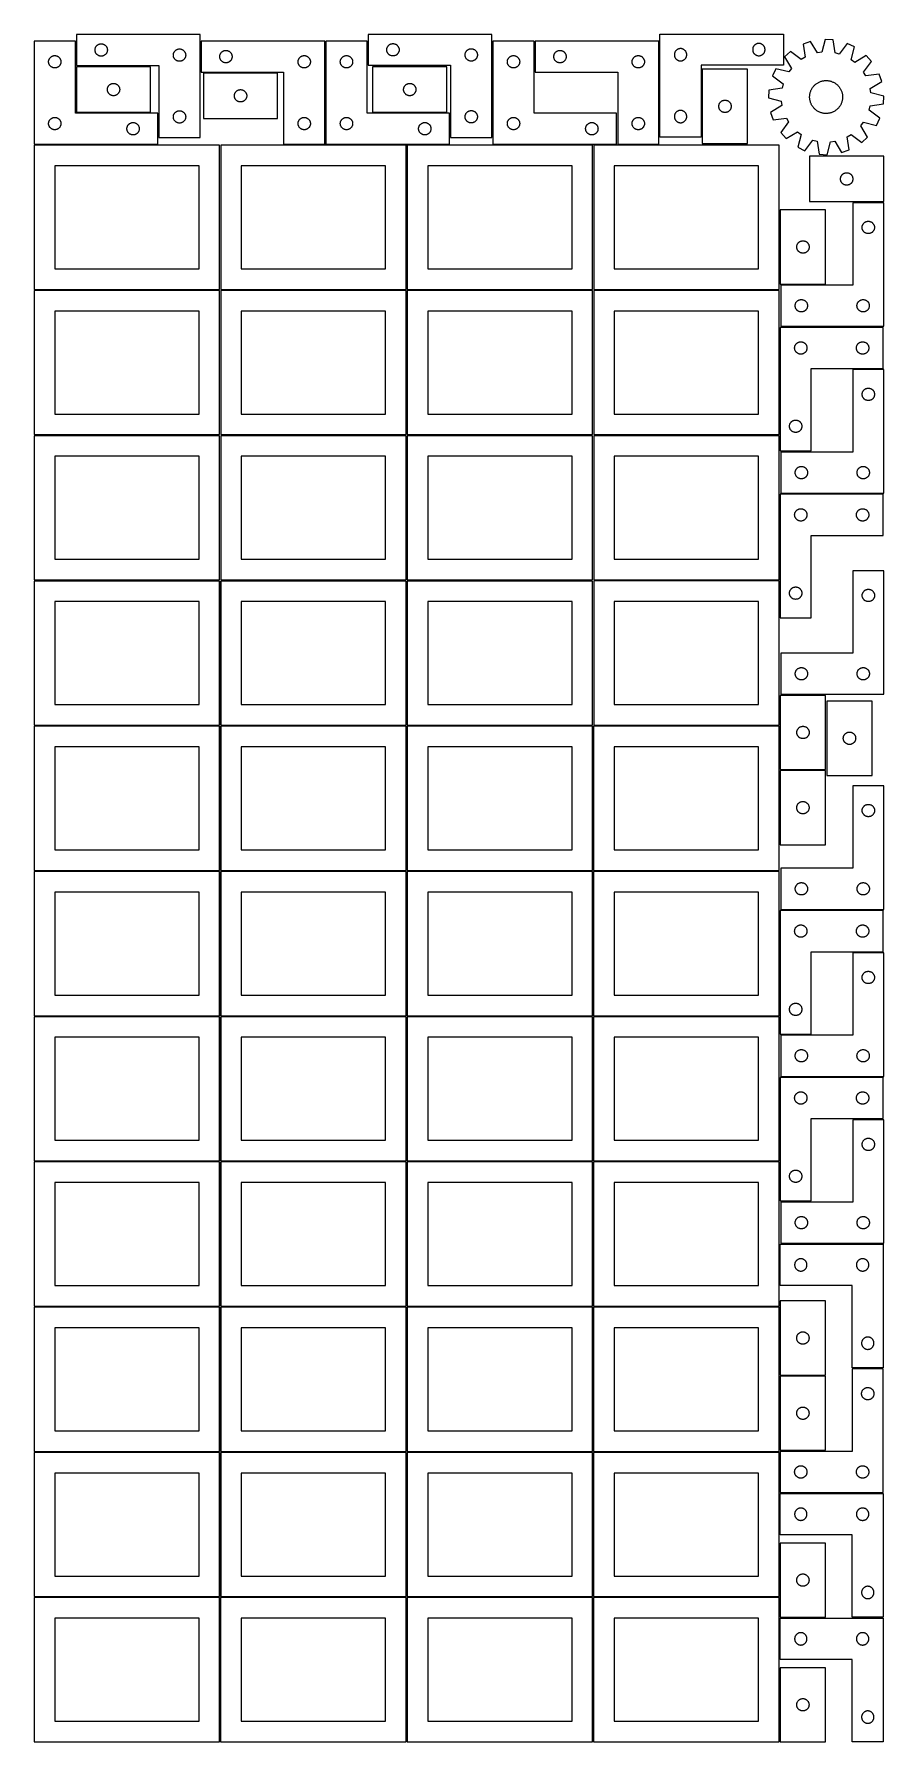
# Model space of a CAD drawing. Header units: millimetres. Extents: x 7 to 1243, y 7 to 2493.
import ezdxf

# ---------------------------------------------------------------- set-up
doc = ezdxf.new("R2010")
doc.units = ezdxf.units.MM
doc.layers.add('COMMON', color=5, linetype='CONTINUOUS', true_color=0x0000ff)
doc.layers.add('CUT', color=7, linetype='CONTINUOUS', true_color=0x000000)

msp = doc.modelspace()

# ---------------------------------------------------------------- linework, layer by layer
at = {"layer": 'COMMON'}
for p, q in [((277.291899, 1697.041937), (277.291899, 1487.041937)), ((548.7919, 1697.041937), (548.7919, 1487.041937)), ((6.541899, 1486.291936), (276.541899, 1486.291936)), ((277.291899, 1485.541936), (277.291899, 1275.541936)), ((278.0419, 1486.291936), (548.0419, 1486.291936)), ((548.7919, 1485.541936), (548.7919, 1275.541936)), ((549.541901, 1486.291936), (819.541901, 1486.291936)), ((820.291901, 1485.541936), (820.291901, 1275.541936)), ((6.541899, 1274.791935), (276.541899, 1274.791935)), ((277.291899, 1274.041935), (277.291899, 1064.041935)), ((278.0419, 1274.791935), (548.0419, 1274.791935)), ((548.7919, 1274.041935), (548.7919, 1064.041935)), ((549.541901, 1274.791935), (819.541901, 1274.791935)), ((820.291901, 1274.041935), (820.291901, 1064.041935)), ((821.041902, 1274.791935), (1091.041902, 1274.791935)), ((6.541899, 1063.291934), (276.541899, 1063.291934)), ((277.291899, 1062.541934), (277.291899, 852.541934)), ((278.0419, 1063.291934), (548.0419, 1063.291934)), ((548.7919, 1062.541934), (548.7919, 852.541934)), ((549.541901, 1063.291934), (819.541901, 1063.291934)), ((820.291901, 1062.541934), (820.291901, 852.541934)), ((821.041902, 1063.291934), (1091.041902, 1063.291934)), ((6.541899, 851.791933), (276.541899, 851.791933)), ((277.291899, 851.041933), (277.291899, 641.041933)), ((278.0419, 851.791933), (548.0419, 851.791933)), ((548.7919, 851.041933), (548.7919, 641.041933)), ((549.541901, 851.791933), (819.541901, 851.791933)), ((820.291901, 851.041933), (820.291901, 641.041933)), ((821.041902, 851.791933), (1091.041902, 851.791933)), ((276.541899, 640.291933), (6.541899, 640.291933)), ((277.291899, 639.541932), (277.291899, 429.541932)), ((548.0419, 640.291933), (278.0419, 640.291933)), ((548.791901, 429.541932), (548.791901, 639.541932)), ((549.541901, 640.291932), (819.541901, 640.291932)), ((820.291901, 639.541932), (820.291901, 429.541932)), ((821.041902, 640.291932), (1091.041902, 640.291932)), ((6.541899, 428.791931), (276.541899, 428.791931)), ((277.291899, 428.041931), (277.291899, 218.041931)), ((278.0419, 428.791931), (548.0419, 428.791931)), ((548.7919, 428.041931), (548.7919, 218.041931)), ((819.541901, 428.791932), (549.541901, 428.791932)), ((820.291901, 428.041931), (820.291901, 218.041931)), ((1091.041902, 428.791932), (821.041902, 428.791932)), ((6.541899, 217.29193), (276.520965, 217.29193)), ((277.270965, 216.54193), (277.270965, 6.54193)), ((278.0419, 217.29193), (548.020966, 217.29193)), ((548.770966, 216.54193), (548.770966, 6.54193)), ((549.541901, 217.29193), (819.520967, 217.29193)), ((820.270967, 216.54193), (820.270967, 6.54193)), ((821.041902, 217.29193), (1091.020968, 217.29193))]:
    msp.add_line(p, q, dxfattribs=at)
at = {"layer": 'CUT'}
for p, q in [((248.104702, 2492.937291), (68.104702, 2492.937291)), ((68.104702, 2492.937291), (68.104702, 2447.937291)), ((248.104702, 2342.937291), (248.104702, 2492.937291)), ((672.840542, 2493.187291), (492.840542, 2493.187291)), ((492.840542, 2493.187291), (492.840542, 2448.187291)), ((672.840542, 2343.187291), (672.840542, 2493.187291)), ((917.521299, 2493.478547), (1097.521299, 2493.478547)), ((917.521299, 2343.478547), (917.521299, 2493.478547)), ((1097.521299, 2493.478547), (1097.521299, 2448.478547)), ((66.520965, 2483.251496), (6.520965, 2483.251496)), ((6.520965, 2483.251496), (6.520965, 2333.251496)), ((34.765152, 2462.078564), (35.346229, 2462.1745)), ((35.346229, 2462.1745), (35.932336, 2462.232227)), ((35.932336, 2462.232227), (36.520965, 2462.251496)), ((36.520965, 2462.251496), (37.109593, 2462.232227)), ((37.109593, 2462.232227), (37.6957, 2462.1745)), ((37.6957, 2462.1745), (38.276778, 2462.078564)), ((66.520965, 2378.251496), (66.520965, 2483.251496)), ((95.104702, 2470.437291), (95.123971, 2471.025919)), ((95.123971, 2469.848663), (95.104702, 2470.437291)), ((95.123971, 2471.025919), (95.181698, 2471.612026)), ((95.181698, 2469.262555), (95.123971, 2469.848663)), ((95.181698, 2471.612026), (95.277634, 2472.193104)), ((95.277634, 2468.681478), (95.181698, 2469.262555)), ((95.277634, 2472.193104), (95.411369, 2472.766662)), ((95.411369, 2468.107919), (95.277634, 2468.681478)), ((95.411369, 2472.766662), (95.582331, 2473.330246)), ((95.582331, 2467.544336), (95.411369, 2468.107919)), ((95.582331, 2473.330246), (95.789786, 2473.881442)), ((95.789786, 2466.99314), (95.582331, 2467.544336)), ((95.789786, 2473.881442), (96.032847, 2474.417889)), ((96.032847, 2466.456693), (95.789786, 2466.99314)), ((96.032847, 2474.417889), (96.310473, 2474.937291)), ((96.310473, 2465.937291), (96.032847, 2466.456693)), ((96.310473, 2474.937291), (96.621475, 2475.437423)), ((96.621475, 2465.437159), (96.310473, 2465.937291)), ((96.621475, 2475.437423), (96.964522, 2475.916144)), ((96.964522, 2464.958438), (96.621475, 2465.437159)), ((96.964522, 2475.916144), (97.338144, 2476.371403)), ((97.338144, 2464.503178), (96.964522, 2464.958438)), ((97.338144, 2476.371403), (97.740741, 2476.801252)), ((97.740741, 2464.07333), (97.338144, 2464.503178)), ((97.740741, 2476.801252), (98.170589, 2477.203849)), ((98.170589, 2463.670732), (97.740741, 2464.07333)), ((98.170589, 2477.203849), (98.625849, 2477.577471)), ((98.625849, 2463.297111), (98.170589, 2463.670732)), ((98.625849, 2477.577471), (99.10457, 2477.920517)), ((99.10457, 2462.954064), (98.625849, 2463.297111)), ((99.10457, 2477.920517), (99.604702, 2478.231519)), ((99.604702, 2462.643062), (99.10457, 2462.954064)), ((99.604702, 2478.231519), (100.124104, 2478.509145)), ((100.124104, 2462.365436), (99.604702, 2462.643062)), ((100.124104, 2478.509145), (100.660551, 2478.752207)), ((100.660551, 2462.122375), (100.124104, 2462.365436)), ((100.660551, 2478.752207), (101.211747, 2478.959662)), ((101.211747, 2461.91492), (100.660551, 2462.122375)), ((101.211747, 2478.959662), (101.77533, 2479.130623)), ((101.77533, 2479.130623), (102.348889, 2479.264358)), ((102.348889, 2479.264358), (102.929966, 2479.360295)), ((102.929966, 2479.360295), (103.516074, 2479.418021)), ((103.516074, 2479.418021), (104.104702, 2479.437291)), ((104.104702, 2479.437291), (104.69333, 2479.418021)), ((104.69333, 2479.418021), (105.279438, 2479.360295)), ((105.279438, 2479.360295), (105.860515, 2479.264358)), ((105.860515, 2479.264358), (106.434073, 2479.130623)), ((106.434073, 2479.130623), (106.997657, 2478.959662)), ((106.997657, 2478.959662), (107.548853, 2478.752207)), ((107.548853, 2462.122375), (106.997657, 2461.91492)), ((107.548853, 2478.752207), (108.0853, 2478.509145)), ((108.0853, 2462.365436), (107.548853, 2462.122375)), ((108.0853, 2478.509145), (108.604702, 2478.231519)), ((108.604702, 2462.643062), (108.0853, 2462.365436)), ((108.604702, 2478.231519), (109.104834, 2477.920517)), ((109.104834, 2462.954064), (108.604702, 2462.643062)), ((109.104834, 2477.920517), (109.583555, 2477.577471)), ((109.583555, 2463.297111), (109.104834, 2462.954064)), ((109.583555, 2477.577471), (110.038814, 2477.203849)), ((110.038814, 2463.670732), (109.583555, 2463.297111)), ((110.038814, 2477.203849), (110.468663, 2476.801252)), ((110.468663, 2464.07333), (110.038814, 2463.670732)), ((110.468663, 2476.801252), (110.87126, 2476.371403)), ((110.87126, 2464.503178), (110.468663, 2464.07333)), ((110.87126, 2476.371403), (111.244882, 2475.916144)), ((111.244882, 2464.958438), (110.87126, 2464.503178)), ((111.244882, 2475.916144), (111.587928, 2475.437423)), ((111.587928, 2465.437159), (111.244882, 2464.958438)), ((111.587928, 2475.437423), (111.89893, 2474.937291)), ((111.89893, 2465.937291), (111.587928, 2465.437159)), ((111.89893, 2474.937291), (112.176556, 2474.417889)), ((112.176556, 2466.456693), (111.89893, 2465.937291)), ((112.176556, 2474.417889), (112.419618, 2473.881442)), ((112.419618, 2466.99314), (112.176556, 2466.456693)), ((112.419618, 2473.881442), (112.627073, 2473.330246)), ((112.627073, 2467.544336), (112.419618, 2466.99314)), ((112.627073, 2473.330246), (112.798034, 2472.766662)), ((112.798034, 2468.107919), (112.627073, 2467.544336)), ((112.798034, 2472.766662), (112.931769, 2472.193104)), ((112.931769, 2468.681478), (112.798034, 2468.107919)), ((112.931769, 2472.193104), (113.027706, 2471.612026)), ((113.027706, 2469.262555), (112.931769, 2468.681478)), ((113.027706, 2471.612026), (113.085432, 2471.025919)), ((113.085432, 2469.848663), (113.027706, 2469.262555)), ((113.085432, 2471.025919), (113.104702, 2470.437291)), ((113.104702, 2470.437291), (113.085432, 2469.848663)), ((209.104702, 2462.937291), (209.123971, 2463.525919)), ((209.123971, 2462.348663), (209.104702, 2462.937291)), ((209.123971, 2463.525919), (209.181698, 2464.112026)), ((209.181698, 2461.762555), (209.123971, 2462.348663)), ((209.181698, 2464.112026), (209.277634, 2464.693104)), ((209.277634, 2464.693104), (209.411369, 2465.266662)), ((209.411369, 2465.266662), (209.582331, 2465.830246)), ((209.582331, 2465.830246), (209.789786, 2466.381442)), ((209.789786, 2466.381442), (210.032847, 2466.917889)), ((210.032847, 2466.917889), (210.310473, 2467.437291)), ((210.310473, 2467.437291), (210.621475, 2467.937423)), ((210.621475, 2467.937423), (210.964522, 2468.416144)), ((210.964522, 2468.416144), (211.338144, 2468.871403)), ((211.338144, 2468.871403), (211.740741, 2469.301252)), ((211.740741, 2469.301252), (212.170589, 2469.703849)), ((212.170589, 2469.703849), (212.625849, 2470.077471)), ((212.625849, 2470.077471), (213.10457, 2470.420517)), ((213.10457, 2470.420517), (213.604702, 2470.731519)), ((213.604702, 2470.731519), (214.124104, 2471.009145)), ((214.124104, 2471.009145), (214.660551, 2471.252207)), ((214.660551, 2471.252207), (215.211747, 2471.459662)), ((215.211747, 2471.459662), (215.77533, 2471.630623)), ((215.77533, 2471.630623), (216.348889, 2471.764358)), ((216.348889, 2471.764358), (216.929966, 2471.860295)), ((216.929966, 2471.860295), (217.516074, 2471.918021)), ((217.516074, 2471.918021), (218.104702, 2471.937291)), ((218.104702, 2471.937291), (218.69333, 2471.918021)), ((218.69333, 2471.918021), (219.279438, 2471.860295)), ((219.279438, 2471.860295), (219.860515, 2471.764358)), ((219.860515, 2471.764358), (220.434073, 2471.630623)), ((220.434073, 2471.630623), (220.997657, 2471.459662)), ((220.997657, 2471.459662), (221.548853, 2471.252207)), ((221.548853, 2471.252207), (222.0853, 2471.009145)), ((222.0853, 2471.009145), (222.604702, 2470.731519)), ((222.604702, 2470.731519), (223.104834, 2470.420517)), ((223.104834, 2470.420517), (223.583555, 2470.077471)), ((223.583555, 2470.077471), (224.038814, 2469.703849)), ((224.038814, 2469.703849), (224.468663, 2469.301252)), ((224.468663, 2469.301252), (224.87126, 2468.871403)), ((224.87126, 2468.871403), (225.244882, 2468.416144)), ((225.244882, 2468.416144), (225.587928, 2467.937423)), ((225.587928, 2467.937423), (225.89893, 2467.437291)), ((225.89893, 2467.437291), (226.176556, 2466.917889)), ((226.176556, 2466.917889), (226.419618, 2466.381442)), ((226.419618, 2466.381442), (226.627073, 2465.830246)), ((226.627073, 2465.830246), (226.798034, 2465.266662)), ((226.798034, 2465.266662), (226.931769, 2464.693104)), ((226.931769, 2464.693104), (227.027706, 2464.112026)), ((227.027706, 2464.112026), (227.085432, 2463.525919)), ((227.085432, 2462.348663), (227.027706, 2461.762555)), ((227.085432, 2463.525919), (227.104702, 2462.937291)), ((227.104702, 2462.937291), (227.085432, 2462.348663)), ((429.680752, 2483.2515), (249.680752, 2483.2515)), ((249.680752, 2483.2515), (249.680752, 2438.2515)), ((276.757748, 2461.926235), (276.853684, 2462.507313)), ((276.853684, 2462.507313), (276.987419, 2463.080871)), ((276.987419, 2463.080871), (277.15838, 2463.644455)), ((277.15838, 2463.644455), (277.365836, 2464.195651)), ((277.365836, 2464.195651), (277.608897, 2464.732098)), ((277.608897, 2464.732098), (277.886523, 2465.2515)), ((277.886523, 2465.2515), (278.197525, 2465.751632)), ((278.197525, 2465.751632), (278.540572, 2466.230353)), ((278.540572, 2466.230353), (278.914193, 2466.685612)), ((278.914193, 2466.685612), (279.316791, 2467.115461)), ((279.316791, 2467.115461), (279.746639, 2467.518058)), ((279.746639, 2467.518058), (280.201899, 2467.89168)), ((280.201899, 2467.89168), (280.680619, 2468.234726)), ((280.680619, 2468.234726), (281.180752, 2468.545728)), ((281.180752, 2468.545728), (281.700153, 2468.823354)), ((281.700153, 2468.823354), (282.236601, 2469.066416)), ((282.236601, 2469.066416), (282.787796, 2469.273871)), ((282.787796, 2469.273871), (283.35138, 2469.444832)), ((283.35138, 2469.444832), (283.924939, 2469.578567)), ((283.924939, 2469.578567), (284.506016, 2469.674504)), ((284.506016, 2469.674504), (285.092123, 2469.73223)), ((285.092123, 2469.73223), (285.680752, 2469.7515)), ((285.680752, 2469.7515), (286.26938, 2469.73223)), ((286.26938, 2469.73223), (286.855487, 2469.674504)), ((286.855487, 2469.674504), (287.436564, 2469.578567)), ((287.436564, 2469.578567), (288.010123, 2469.444832)), ((288.010123, 2469.444832), (288.573707, 2469.273871)), ((288.573707, 2469.273871), (289.124902, 2469.066416)), ((289.124902, 2469.066416), (289.66135, 2468.823354)), ((289.66135, 2468.823354), (290.180752, 2468.545728)), ((290.180752, 2468.545728), (290.680884, 2468.234726)), ((290.680884, 2468.234726), (291.159604, 2467.89168)), ((291.159604, 2467.89168), (291.614864, 2467.518058)), ((291.614864, 2467.518058), (292.044713, 2467.115461)), ((292.044713, 2467.115461), (292.44731, 2466.685612)), ((292.44731, 2466.685612), (292.820932, 2466.230353)), ((292.820932, 2466.230353), (293.163978, 2465.751632)), ((293.163978, 2465.751632), (293.47498, 2465.2515)), ((293.47498, 2465.2515), (293.752606, 2464.732098)), ((293.752606, 2464.732098), (293.995667, 2464.195651)), ((293.995667, 2464.195651), (294.203123, 2463.644455)), ((294.203123, 2463.644455), (294.374084, 2463.080871)), ((294.374084, 2463.080871), (294.507819, 2462.507313)), ((294.507819, 2462.507313), (294.603755, 2461.926235)), ((397.924939, 2462.078567), (398.506016, 2462.174504)), ((398.506016, 2462.174504), (399.092123, 2462.23223)), ((399.092123, 2462.23223), (399.680752, 2462.2515)), ((399.680752, 2462.2515), (400.26938, 2462.23223)), ((400.26938, 2462.23223), (400.855487, 2462.174504)), ((400.855487, 2462.174504), (401.436564, 2462.078567)), ((429.680752, 2333.2515), (429.680752, 2483.2515)), ((491.20169, 2483.251496), (431.20169, 2483.251496)), ((431.20169, 2483.251496), (431.20169, 2333.251496)), ((459.445877, 2462.078564), (460.026954, 2462.1745)), ((460.026954, 2462.1745), (460.613062, 2462.232227)), ((460.613062, 2462.232227), (461.20169, 2462.251496)), ((461.20169, 2462.251496), (461.790318, 2462.232227)), ((461.790318, 2462.232227), (462.376425, 2462.1745)), ((462.376425, 2462.1745), (462.957503, 2462.078564)), ((491.20169, 2378.251496), (491.20169, 2483.251496)), ((519.840542, 2470.687291), (519.859811, 2471.275919)), ((519.859811, 2470.098663), (519.840542, 2470.687291)), ((519.859811, 2471.275919), (519.917538, 2471.862026)), ((519.917538, 2469.512555), (519.859811, 2470.098663)), ((519.917538, 2471.862026), (520.013474, 2472.443104)), ((520.013474, 2468.931478), (519.917538, 2469.512555)), ((520.013474, 2472.443104), (520.147209, 2473.016662)), ((520.147209, 2468.357919), (520.013474, 2468.931478)), ((520.147209, 2473.016662), (520.31817, 2473.580246)), ((520.31817, 2467.794336), (520.147209, 2468.357919)), ((520.31817, 2473.580246), (520.525626, 2474.131442)), ((520.525626, 2467.24314), (520.31817, 2467.794336)), ((520.525626, 2474.131442), (520.768687, 2474.667889)), ((520.768687, 2466.706693), (520.525626, 2467.24314)), ((520.768687, 2474.667889), (521.046313, 2475.187291)), ((521.046313, 2466.187291), (520.768687, 2466.706693)), ((521.046313, 2475.187291), (521.357315, 2475.687423)), ((521.357315, 2465.687159), (521.046313, 2466.187291)), ((521.357315, 2475.687423), (521.700362, 2476.166144)), ((521.700362, 2465.208438), (521.357315, 2465.687159)), ((521.700362, 2476.166144), (522.073983, 2476.621403)), ((522.073983, 2464.753178), (521.700362, 2465.208438)), ((522.073983, 2476.621403), (522.476581, 2477.051252)), ((522.476581, 2464.32333), (522.073983, 2464.753178)), ((522.476581, 2477.051252), (522.906429, 2477.453849)), ((522.906429, 2463.920732), (522.476581, 2464.32333)), ((522.906429, 2477.453849), (523.361689, 2477.827471)), ((523.361689, 2463.547111), (522.906429, 2463.920732)), ((523.361689, 2477.827471), (523.84041, 2478.170517)), ((523.84041, 2463.204064), (523.361689, 2463.547111)), ((523.84041, 2478.170517), (524.340542, 2478.481519)), ((524.340542, 2462.893062), (523.84041, 2463.204064)), ((524.340542, 2478.481519), (524.859943, 2478.759145)), ((524.859943, 2462.615436), (524.340542, 2462.893062)), ((524.859943, 2478.759145), (525.396391, 2479.002207)), ((525.396391, 2462.372375), (524.859943, 2462.615436)), ((525.396391, 2479.002207), (525.947586, 2479.209662)), ((525.947586, 2462.16492), (525.396391, 2462.372375)), ((525.947586, 2479.209662), (526.51117, 2479.380623)), ((526.51117, 2461.993958), (525.947586, 2462.16492)), ((526.51117, 2479.380623), (527.084729, 2479.514358)), ((527.084729, 2479.514358), (527.665806, 2479.610295)), ((527.665806, 2479.610295), (528.251913, 2479.668021)), ((528.251913, 2479.668021), (528.840542, 2479.687291)), ((528.840542, 2479.687291), (529.42917, 2479.668021)), ((529.42917, 2479.668021), (530.015277, 2479.610295)), ((530.015277, 2479.610295), (530.596355, 2479.514358)), ((530.596355, 2479.514358), (531.169913, 2479.380623)), ((531.169913, 2479.380623), (531.733497, 2479.209662)), ((531.733497, 2462.16492), (531.169913, 2461.993958)), ((531.733497, 2479.209662), (532.284693, 2479.002207)), ((532.284693, 2462.372375), (531.733497, 2462.16492)), ((532.284693, 2479.002207), (532.82114, 2478.759145)), ((532.82114, 2462.615436), (532.284693, 2462.372375)), ((532.82114, 2478.759145), (533.340542, 2478.481519)), ((533.340542, 2462.893062), (532.82114, 2462.615436)), ((533.340542, 2478.481519), (533.840674, 2478.170517)), ((533.840674, 2463.204064), (533.340542, 2462.893062)), ((533.840674, 2478.170517), (534.319394, 2477.827471)), ((534.319394, 2463.547111), (533.840674, 2463.204064)), ((534.319394, 2477.827471), (534.774654, 2477.453849)), ((534.774654, 2463.920732), (534.319394, 2463.547111)), ((534.774654, 2477.453849), (535.204503, 2477.051252)), ((535.204503, 2464.32333), (534.774654, 2463.920732)), ((535.204503, 2477.051252), (535.6071, 2476.621403)), ((535.6071, 2464.753178), (535.204503, 2464.32333)), ((535.6071, 2476.621403), (535.980722, 2476.166144)), ((535.980722, 2465.208438), (535.6071, 2464.753178)), ((535.980722, 2476.166144), (536.323768, 2475.687423)), ((536.323768, 2465.687159), (535.980722, 2465.208438)), ((536.323768, 2475.687423), (536.63477, 2475.187291)), ((536.63477, 2466.187291), (536.323768, 2465.687159)), ((536.63477, 2475.187291), (536.912396, 2474.667889)), ((536.912396, 2466.706693), (536.63477, 2466.187291)), ((536.912396, 2474.667889), (537.155457, 2474.131442)), ((537.155457, 2467.24314), (536.912396, 2466.706693)), ((537.155457, 2474.131442), (537.362913, 2473.580246)), ((537.362913, 2467.794336), (537.155457, 2467.24314)), ((537.362913, 2473.580246), (537.533874, 2473.016662)), ((537.533874, 2468.357919), (537.362913, 2467.794336)), ((537.533874, 2473.016662), (537.667609, 2472.443104)), ((537.667609, 2468.931478), (537.533874, 2468.357919)), ((537.667609, 2472.443104), (537.763545, 2471.862026)), ((537.763545, 2469.512555), (537.667609, 2468.931478)), ((537.763545, 2471.862026), (537.821272, 2471.275919)), ((537.821272, 2470.098663), (537.763545, 2469.512555)), ((537.821272, 2471.275919), (537.840542, 2470.687291)), ((537.840542, 2470.687291), (537.821272, 2470.098663)), ((633.840542, 2463.187291), (633.859811, 2463.775919)), ((633.859811, 2462.598663), (633.840542, 2463.187291)), ((633.859811, 2463.775919), (633.917538, 2464.362026)), ((633.917538, 2462.012555), (633.859811, 2462.598663)), ((633.917538, 2464.362026), (634.013474, 2464.943104)), ((634.013474, 2464.943104), (634.147209, 2465.516662)), ((634.147209, 2465.516662), (634.31817, 2466.080246)), ((634.31817, 2466.080246), (634.525626, 2466.631442)), ((634.525626, 2466.631442), (634.768687, 2467.167889)), ((634.768687, 2467.167889), (635.046313, 2467.687291)), ((635.046313, 2467.687291), (635.357315, 2468.187423)), ((635.357315, 2468.187423), (635.700362, 2468.666144)), ((635.700362, 2468.666144), (636.073983, 2469.121403)), ((636.073983, 2469.121403), (636.476581, 2469.551252)), ((636.476581, 2469.551252), (636.906429, 2469.953849)), ((636.906429, 2469.953849), (637.361689, 2470.327471)), ((637.361689, 2470.327471), (637.84041, 2470.670517)), ((637.84041, 2470.670517), (638.340542, 2470.981519)), ((638.340542, 2470.981519), (638.859943, 2471.259145)), ((638.859943, 2471.259145), (639.396391, 2471.502207)), ((639.396391, 2471.502207), (639.947586, 2471.709662)), ((639.947586, 2471.709662), (640.51117, 2471.880623)), ((640.51117, 2471.880623), (641.084729, 2472.014358)), ((641.084729, 2472.014358), (641.665806, 2472.110295)), ((641.665806, 2472.110295), (642.251913, 2472.168021)), ((642.251913, 2472.168021), (642.840542, 2472.187291)), ((642.840542, 2472.187291), (643.42917, 2472.168021)), ((643.42917, 2472.168021), (644.015277, 2472.110295)), ((644.015277, 2472.110295), (644.596355, 2472.014358)), ((644.596355, 2472.014358), (645.169913, 2471.880623)), ((645.169913, 2471.880623), (645.733497, 2471.709662)), ((645.733497, 2471.709662), (646.284693, 2471.502207)), ((646.284693, 2471.502207), (646.82114, 2471.259145)), ((646.82114, 2471.259145), (647.340542, 2470.981519)), ((647.340542, 2470.981519), (647.840674, 2470.670517)), ((647.840674, 2470.670517), (648.319394, 2470.327471)), ((648.319394, 2470.327471), (648.774654, 2469.953849)), ((648.774654, 2469.953849), (649.204503, 2469.551252)), ((649.204503, 2469.551252), (649.6071, 2469.121403)), ((649.6071, 2469.121403), (649.980722, 2468.666144)), ((649.980722, 2468.666144), (650.323768, 2468.187423)), ((650.323768, 2468.187423), (650.63477, 2467.687291)), ((650.63477, 2467.687291), (650.912396, 2467.167889)), ((650.912396, 2467.167889), (651.155457, 2466.631442)), ((651.155457, 2466.631442), (651.362913, 2466.080246)), ((651.362913, 2466.080246), (651.533874, 2465.516662)), ((651.533874, 2465.516662), (651.667609, 2464.943104)), ((651.667609, 2464.943104), (651.763545, 2464.362026)), ((651.763545, 2464.362026), (651.821272, 2463.775919)), ((651.821272, 2462.598663), (651.763545, 2462.012555)), ((651.821272, 2463.775919), (651.840542, 2463.187291)), ((651.840542, 2463.187291), (651.821272, 2462.598663)), ((734.36151, 2483.251496), (674.36151, 2483.251496)), ((674.36151, 2483.251496), (674.36151, 2333.251496)), ((702.605697, 2462.078564), (703.186775, 2462.1745)), ((703.186775, 2462.1745), (703.772882, 2462.232227)), ((703.772882, 2462.232227), (704.36151, 2462.251496)), ((704.36151, 2462.251496), (704.950138, 2462.232227)), ((704.950138, 2462.232227), (705.536246, 2462.1745)), ((705.536246, 2462.1745), (706.117323, 2462.078564)), ((734.36151, 2378.251496), (734.36151, 2483.251496)), ((916.000301, 2483.2515), (736.000301, 2483.2515)), ((736.000301, 2483.2515), (736.000301, 2438.2515)), ((763.077297, 2461.926235), (763.173234, 2462.507313)), ((763.173234, 2462.507313), (763.306969, 2463.080871)), ((763.306969, 2463.080871), (763.47793, 2463.644455)), ((763.47793, 2463.644455), (763.685385, 2464.195651)), ((763.685385, 2464.195651), (763.928446, 2464.732098)), ((763.928446, 2464.732098), (764.206073, 2465.2515)), ((764.206073, 2465.2515), (764.517075, 2465.751632)), ((764.517075, 2465.751632), (764.860121, 2466.230353)), ((764.860121, 2466.230353), (765.233743, 2466.685612)), ((765.233743, 2466.685612), (765.63634, 2467.115461)), ((765.63634, 2467.115461), (766.066189, 2467.518058)), ((766.066189, 2467.518058), (766.521448, 2467.89168)), ((766.521448, 2467.89168), (767.000169, 2468.234726)), ((767.000169, 2468.234726), (767.500301, 2468.545728)), ((767.500301, 2468.545728), (768.019703, 2468.823354)), ((768.019703, 2468.823354), (768.55615, 2469.066416)), ((768.55615, 2469.066416), (769.107346, 2469.273871)), ((769.107346, 2469.273871), (769.67093, 2469.444832)), ((769.67093, 2469.444832), (770.244488, 2469.578567)), ((770.244488, 2469.578567), (770.825565, 2469.674504)), ((770.825565, 2469.674504), (771.411673, 2469.73223)), ((771.411673, 2469.73223), (772.000301, 2469.7515)), ((772.000301, 2469.7515), (772.588929, 2469.73223)), ((772.588929, 2469.73223), (773.175037, 2469.674504)), ((773.175037, 2469.674504), (773.756114, 2469.578567)), ((773.756114, 2469.578567), (774.329673, 2469.444832)), ((774.329673, 2469.444832), (774.893256, 2469.273871)), ((774.893256, 2469.273871), (775.444452, 2469.066416)), ((775.444452, 2469.066416), (775.980899, 2468.823354)), ((775.980899, 2468.823354), (776.500301, 2468.545728)), ((776.500301, 2468.545728), (777.000433, 2468.234726)), ((777.000433, 2468.234726), (777.479154, 2467.89168)), ((777.479154, 2467.89168), (777.934413, 2467.518058)), ((777.934413, 2467.518058), (778.364262, 2467.115461)), ((778.364262, 2467.115461), (778.766859, 2466.685612)), ((778.766859, 2466.685612), (779.140481, 2466.230353)), ((779.140481, 2466.230353), (779.483528, 2465.751632)), ((779.483528, 2465.751632), (779.79453, 2465.2515)), ((779.79453, 2465.2515), (780.072156, 2464.732098)), ((780.072156, 2464.732098), (780.315217, 2464.195651)), ((780.315217, 2464.195651), (780.522672, 2463.644455)), ((780.522672, 2463.644455), (780.693634, 2463.080871)), ((780.693634, 2463.080871), (780.827369, 2462.507313)), ((780.827369, 2462.507313), (780.923305, 2461.926235)), ((884.244488, 2462.078567), (884.825565, 2462.174504)), ((884.825565, 2462.174504), (885.411673, 2462.23223)), ((885.411673, 2462.23223), (886.000301, 2462.2515)), ((886.000301, 2462.2515), (886.588929, 2462.23223)), ((886.588929, 2462.23223), (887.175037, 2462.174504)), ((887.175037, 2462.174504), (887.756114, 2462.078567)), ((916.000301, 2333.2515), (916.000301, 2483.2515)), ((938.540569, 2464.067175), (938.521299, 2463.478547)), ((938.521299, 2463.478547), (938.540569, 2462.889919)), ((938.598295, 2464.653283), (938.540569, 2464.067175)), ((938.540569, 2462.889919), (938.598295, 2462.303811)), ((938.694231, 2465.23436), (938.598295, 2464.653283)), ((938.598295, 2462.303811), (938.694231, 2461.722734)), ((938.827967, 2465.807918), (938.694231, 2465.23436)), ((938.998928, 2466.371502), (938.827967, 2465.807918)), ((939.206383, 2466.922698), (938.998928, 2466.371502)), ((939.449444, 2467.459145), (939.206383, 2466.922698)), ((939.72707, 2467.978547), (939.449444, 2467.459145)), ((940.038072, 2468.478679), (939.72707, 2467.978547)), ((940.381119, 2468.9574), (940.038072, 2468.478679)), ((940.754741, 2469.412659), (940.381119, 2468.9574)), ((941.157338, 2469.842508), (940.754741, 2469.412659)), ((941.587187, 2470.245105), (941.157338, 2469.842508)), ((942.042446, 2470.618727), (941.587187, 2470.245105)), ((942.521167, 2470.961773), (942.042446, 2470.618727)), ((943.021299, 2471.272776), (942.521167, 2470.961773)), ((943.540701, 2471.550402), (943.021299, 2471.272776)), ((944.077148, 2471.793463), (943.540701, 2471.550402)), ((944.628344, 2472.000918), (944.077148, 2471.793463)), ((945.191928, 2472.171879), (944.628344, 2472.000918)), ((945.765486, 2472.305615), (945.191928, 2472.171879)), ((946.346563, 2472.401551), (945.765486, 2472.305615)), ((946.932671, 2472.459277), (946.346563, 2472.401551)), ((947.521299, 2472.478547), (946.932671, 2472.459277)), ((948.109927, 2472.459277), (947.521299, 2472.478547)), ((948.696035, 2472.401551), (948.109927, 2472.459277)), ((949.277112, 2472.305615), (948.696035, 2472.401551)), ((949.85067, 2472.171879), (949.277112, 2472.305615)), ((950.414254, 2472.000918), (949.85067, 2472.171879)), ((950.96545, 2471.793463), (950.414254, 2472.000918)), ((951.501897, 2471.550402), (950.96545, 2471.793463)), ((952.021299, 2471.272776), (951.501897, 2471.550402)), ((952.521431, 2470.961773), (952.021299, 2471.272776)), ((953.000152, 2470.618727), (952.521431, 2470.961773)), ((953.455411, 2470.245105), (953.000152, 2470.618727)), ((953.88526, 2469.842508), (953.455411, 2470.245105)), ((954.287857, 2469.412659), (953.88526, 2469.842508)), ((954.661479, 2468.9574), (954.287857, 2469.412659)), ((955.004526, 2468.478679), (954.661479, 2468.9574)), ((955.315528, 2467.978547), (955.004526, 2468.478679)), ((955.593154, 2467.459145), (955.315528, 2467.978547)), ((955.836215, 2466.922698), (955.593154, 2467.459145)), ((956.04367, 2466.371502), (955.836215, 2466.922698)), ((956.214631, 2465.807918), (956.04367, 2466.371502)), ((956.348367, 2465.23436), (956.214631, 2465.807918)), ((956.444303, 2464.653283), (956.348367, 2465.23436)), ((956.348367, 2461.722734), (956.444303, 2462.303811)), ((956.502029, 2464.067175), (956.444303, 2464.653283)), ((956.444303, 2462.303811), (956.502029, 2462.889919)), ((956.521299, 2463.478547), (956.502029, 2464.067175)), ((956.502029, 2462.889919), (956.521299, 2463.478547)), ((1052.540569, 2471.567175), (1052.521299, 2470.978547)), ((1052.521299, 2470.978547), (1052.540569, 2470.389919)), ((1052.598295, 2472.153283), (1052.540569, 2471.567175)), ((1052.540569, 2470.389919), (1052.598295, 2469.803811)), ((1052.694231, 2472.73436), (1052.598295, 2472.153283)), ((1052.598295, 2469.803811), (1052.694231, 2469.222734)), ((1052.827967, 2473.307918), (1052.694231, 2472.73436)), ((1052.694231, 2469.222734), (1052.827967, 2468.649176)), ((1052.998928, 2473.871502), (1052.827967, 2473.307918)), ((1052.827967, 2468.649176), (1052.998928, 2468.085592)), ((1053.206383, 2474.422698), (1052.998928, 2473.871502)), ((1052.998928, 2468.085592), (1053.206383, 2467.534396)), ((1053.449444, 2474.959145), (1053.206383, 2474.422698)), ((1053.206383, 2467.534396), (1053.449444, 2466.997949)), ((1053.72707, 2475.478547), (1053.449444, 2474.959145)), ((1053.449444, 2466.997949), (1053.72707, 2466.478547)), ((1054.038072, 2475.978679), (1053.72707, 2475.478547)), ((1053.72707, 2466.478547), (1054.038072, 2465.978415)), ((1054.381119, 2476.4574), (1054.038072, 2475.978679)), ((1054.038072, 2465.978415), (1054.381119, 2465.499694)), ((1054.754741, 2476.912659), (1054.381119, 2476.4574)), ((1054.381119, 2465.499694), (1054.754741, 2465.044435)), ((1055.157338, 2477.342508), (1054.754741, 2476.912659)), ((1054.754741, 2465.044435), (1055.157338, 2464.614586)), ((1055.587187, 2477.745105), (1055.157338, 2477.342508)), ((1055.157338, 2464.614586), (1055.587187, 2464.211989)), ((1056.042446, 2478.118727), (1055.587187, 2477.745105)), ((1055.587187, 2464.211989), (1056.042446, 2463.838367)), ((1056.521167, 2478.461773), (1056.042446, 2478.118727)), ((1056.042446, 2463.838367), (1056.521167, 2463.49532)), ((1057.021299, 2478.772776), (1056.521167, 2478.461773)), ((1056.521167, 2463.49532), (1057.021299, 2463.184318)), ((1057.540701, 2479.050402), (1057.021299, 2478.772776)), ((1057.021299, 2463.184318), (1057.540701, 2462.906692)), ((1058.077148, 2479.293463), (1057.540701, 2479.050402)), ((1057.540701, 2462.906692), (1058.077148, 2462.663631)), ((1058.628344, 2479.500918), (1058.077148, 2479.293463)), ((1058.077148, 2462.663631), (1058.628344, 2462.456176)), ((1059.191928, 2479.671879), (1058.628344, 2479.500918)), ((1058.628344, 2462.456176), (1059.191928, 2462.285215)), ((1059.765486, 2479.805615), (1059.191928, 2479.671879)), ((1059.191928, 2462.285215), (1059.765486, 2462.151479)), ((1060.346563, 2479.901551), (1059.765486, 2479.805615)), ((1059.765486, 2462.151479), (1060.346563, 2462.055543)), ((1060.932671, 2479.959277), (1060.346563, 2479.901551)), ((1061.521299, 2479.978547), (1060.932671, 2479.959277)), ((1062.109927, 2479.959277), (1061.521299, 2479.978547)), ((1062.696035, 2479.901551), (1062.109927, 2479.959277)), ((1063.277112, 2479.805615), (1062.696035, 2479.901551)), ((1062.696035, 2462.055543), (1063.277112, 2462.151479)), ((1063.85067, 2479.671879), (1063.277112, 2479.805615)), ((1063.277112, 2462.151479), (1063.85067, 2462.285215)), ((1064.414254, 2479.500918), (1063.85067, 2479.671879)), ((1063.85067, 2462.285215), (1064.414254, 2462.456176)), ((1064.96545, 2479.293463), (1064.414254, 2479.500918)), ((1064.414254, 2462.456176), (1064.96545, 2462.663631)), ((1065.501897, 2479.050402), (1064.96545, 2479.293463)), ((1064.96545, 2462.663631), (1065.501897, 2462.906692)), ((1066.021299, 2478.772776), (1065.501897, 2479.050402)), ((1065.501897, 2462.906692), (1066.021299, 2463.184318)), ((1066.521431, 2478.461773), (1066.021299, 2478.772776)), ((1066.021299, 2463.184318), (1066.521431, 2463.49532)), ((1067.000152, 2478.118727), (1066.521431, 2478.461773)), ((1066.521431, 2463.49532), (1067.000152, 2463.838367)), ((1067.455411, 2477.745105), (1067.000152, 2478.118727)), ((1067.000152, 2463.838367), (1067.455411, 2464.211989)), ((1067.88526, 2477.342508), (1067.455411, 2477.745105)), ((1067.455411, 2464.211989), (1067.88526, 2464.614586)), ((1068.287857, 2476.912659), (1067.88526, 2477.342508)), ((1067.88526, 2464.614586), (1068.287857, 2465.044435)), ((1068.661479, 2476.4574), (1068.287857, 2476.912659)), ((1068.287857, 2465.044435), (1068.661479, 2465.499694)), ((1069.004526, 2475.978679), (1068.661479, 2476.4574)), ((1068.661479, 2465.499694), (1069.004526, 2465.978415)), ((1069.315528, 2475.478547), (1069.004526, 2475.978679)), ((1069.004526, 2465.978415), (1069.315528, 2466.478547)), ((1069.593154, 2474.959145), (1069.315528, 2475.478547)), ((1069.315528, 2466.478547), (1069.593154, 2466.997949)), ((1069.836215, 2474.422698), (1069.593154, 2474.959145)), ((1069.593154, 2466.997949), (1069.836215, 2467.534396)), ((1070.04367, 2473.871502), (1069.836215, 2474.422698)), ((1069.836215, 2467.534396), (1070.04367, 2468.085592)), ((1070.214631, 2473.307918), (1070.04367, 2473.871502)), ((1070.04367, 2468.085592), (1070.214631, 2468.649176)), ((1070.348367, 2472.73436), (1070.214631, 2473.307918)), ((1070.214631, 2468.649176), (1070.348367, 2469.222734)), ((1070.444303, 2472.153283), (1070.348367, 2472.73436)), ((1070.348367, 2469.222734), (1070.444303, 2469.803811)), ((1070.502029, 2471.567175), (1070.444303, 2472.153283)), ((1070.444303, 2469.803811), (1070.502029, 2470.389919)), ((1070.521299, 2470.978547), (1070.502029, 2471.567175)), ((1070.502029, 2470.389919), (1070.521299, 2470.978547)), ((1107.667968, 2468.045562), (1099.096352, 2460.324625)), ((1123.235462, 2456.508857), (1107.667968, 2468.045562)), ((1136.916523, 2482.835222), (1126.042708, 2478.982222)), ((1126.042708, 2478.982222), (1128.760658, 2459.797458)), ((1146.884106, 2466.219274), (1136.916523, 2482.835222)), ((1153.247215, 2467.143145), (1146.884106, 2466.219274)), ((1158.077848, 2485.90767), (1153.247215, 2467.143145)), ((1169.598423, 2485.306149), (1158.077848, 2485.90767)), ((1172.448621, 2466.140586), (1169.598423, 2485.306149)), ((1178.680917, 2464.559075), (1172.448621, 2466.140586)), ((1190.324713, 2480.046632), (1178.680917, 2464.559075)), ((1200.738144, 2475.082166), (1190.324713, 2480.046632)), ((1196.03704, 2456.284771), (1200.738144, 2475.082166)), ((1217.874009, 2462.291398), (1201.189712, 2452.438649)), ((1225.594946, 2453.719782), (1217.874009, 2462.291398)), ((27.520965, 2453.251496), (27.540234, 2453.840124)), ((27.540234, 2452.662868), (27.520965, 2453.251496)), ((27.540234, 2453.840124), (27.597961, 2454.426232)), ((27.597961, 2452.07676), (27.540234, 2452.662868)), ((27.597961, 2454.426232), (27.693897, 2455.007309)), ((27.693897, 2451.495683), (27.597961, 2452.07676)), ((27.693897, 2455.007309), (27.827632, 2455.580868)), ((27.827632, 2450.922125), (27.693897, 2451.495683)), ((27.827632, 2455.580868), (27.998593, 2456.144451)), ((27.998593, 2450.358541), (27.827632, 2450.922125)), ((27.998593, 2456.144451), (28.206049, 2456.695647)), ((28.206049, 2449.807345), (27.998593, 2450.358541)), ((28.206049, 2456.695647), (28.44911, 2457.232094)), ((28.44911, 2449.270898), (28.206049, 2449.807345)), ((28.44911, 2457.232094), (28.726736, 2457.751496)), ((28.726736, 2448.751496), (28.44911, 2449.270898)), ((28.726736, 2457.751496), (29.037738, 2458.251628)), ((29.037738, 2448.251364), (28.726736, 2448.751496)), ((29.037738, 2458.251628), (29.380785, 2458.730349)), ((29.380785, 2447.772643), (29.037738, 2448.251364)), ((29.380785, 2458.730349), (29.754406, 2459.185609)), ((29.754406, 2447.317384), (29.380785, 2447.772643)), ((29.754406, 2459.185609), (30.157004, 2459.615457)), ((30.157004, 2446.887535), (29.754406, 2447.317384)), ((30.157004, 2459.615457), (30.586852, 2460.018054)), ((30.586852, 2446.484938), (30.157004, 2446.887535)), ((30.586852, 2460.018054), (31.042112, 2460.391676)), ((31.042112, 2446.111316), (30.586852, 2446.484938)), ((31.042112, 2460.391676), (31.520833, 2460.734723)), ((31.520833, 2445.76827), (31.042112, 2446.111316)), ((31.520833, 2460.734723), (32.020965, 2461.045725)), ((32.020965, 2445.457268), (31.520833, 2445.76827)), ((32.020965, 2461.045725), (32.540366, 2461.323351)), ((32.540366, 2445.179642), (32.020965, 2445.457268)), ((32.540366, 2461.323351), (33.076814, 2461.566412)), ((33.076814, 2444.93658), (32.540366, 2445.179642)), ((33.076814, 2461.566412), (33.628009, 2461.773867)), ((33.628009, 2444.729125), (33.076814, 2444.93658)), ((33.628009, 2461.773867), (34.191593, 2461.944829)), ((34.191593, 2444.558164), (33.628009, 2444.729125)), ((34.191593, 2461.944829), (34.765152, 2462.078564)), ((34.765152, 2444.424429), (34.191593, 2444.558164)), ((35.346229, 2444.328492), (34.765152, 2444.424429)), ((35.932336, 2444.270766), (35.346229, 2444.328492)), ((36.520965, 2444.251496), (35.932336, 2444.270766)), ((37.109593, 2444.270766), (36.520965, 2444.251496)), ((37.6957, 2444.328492), (37.109593, 2444.270766)), ((38.276778, 2444.424429), (37.6957, 2444.328492)), ((38.276778, 2462.078564), (38.850336, 2461.944829)), ((38.850336, 2444.558164), (38.276778, 2444.424429)), ((38.850336, 2461.944829), (39.41392, 2461.773867)), ((39.41392, 2444.729125), (38.850336, 2444.558164)), ((39.41392, 2461.773867), (39.965116, 2461.566412)), ((39.965116, 2444.93658), (39.41392, 2444.729125)), ((39.965116, 2461.566412), (40.501563, 2461.323351)), ((40.501563, 2445.179642), (39.965116, 2444.93658)), ((40.501563, 2461.323351), (41.020965, 2461.045725)), ((41.020965, 2445.457268), (40.501563, 2445.179642)), ((41.020965, 2461.045725), (41.521097, 2460.734723)), ((41.521097, 2445.76827), (41.020965, 2445.457268)), ((41.521097, 2460.734723), (41.999817, 2460.391676)), ((41.999817, 2446.111316), (41.521097, 2445.76827)), ((41.999817, 2460.391676), (42.455077, 2460.018054)), ((42.455077, 2446.484938), (41.999817, 2446.111316)), ((42.455077, 2460.018054), (42.884926, 2459.615457)), ((42.884926, 2446.887535), (42.455077, 2446.484938)), ((42.884926, 2459.615457), (43.287523, 2459.185609)), ((43.287523, 2447.317384), (42.884926, 2446.887535)), ((43.287523, 2459.185609), (43.661145, 2458.730349)), ((43.661145, 2447.772643), (43.287523, 2447.317384)), ((43.661145, 2458.730349), (44.004191, 2458.251628)), ((44.004191, 2448.251364), (43.661145, 2447.772643)), ((44.004191, 2458.251628), (44.315193, 2457.751496)), ((44.315193, 2448.751496), (44.004191, 2448.251364)), ((44.315193, 2457.751496), (44.592819, 2457.232094)), ((44.592819, 2449.270898), (44.315193, 2448.751496)), ((44.592819, 2457.232094), (44.83588, 2456.695647)), ((44.83588, 2449.807345), (44.592819, 2449.270898)), ((44.83588, 2456.695647), (45.043336, 2456.144451)), ((45.043336, 2450.358541), (44.83588, 2449.807345)), ((45.043336, 2456.144451), (45.214297, 2455.580868)), ((45.214297, 2450.922125), (45.043336, 2450.358541)), ((45.214297, 2455.580868), (45.348032, 2455.007309)), ((45.348032, 2451.495683), (45.214297, 2450.922125)), ((45.348032, 2455.007309), (45.443968, 2454.426232)), ((45.443968, 2452.07676), (45.348032, 2451.495683)), ((45.443968, 2454.426232), (45.501695, 2453.840124)), ((45.501695, 2452.662868), (45.443968, 2452.07676)), ((45.501695, 2453.840124), (45.520965, 2453.251496)), ((45.520965, 2453.251496), (45.501695, 2452.662868)), ((176.05148, 2445.781773), (68.05148, 2445.781773)), ((68.05148, 2445.781773), (68.05148, 2379.781773)), ((68.104702, 2447.937291), (188.104702, 2447.937291)), ((101.77533, 2461.743958), (101.211747, 2461.91492)), ((102.348889, 2461.610223), (101.77533, 2461.743958)), ((102.929966, 2461.514287), (102.348889, 2461.610223)), ((103.516074, 2461.45656), (102.929966, 2461.514287)), ((104.104702, 2461.437291), (103.516074, 2461.45656)), ((104.69333, 2461.45656), (104.104702, 2461.437291)), ((105.279438, 2461.514287), (104.69333, 2461.45656)), ((105.860515, 2461.610223), (105.279438, 2461.514287)), ((106.434073, 2461.743958), (105.860515, 2461.610223)), ((106.997657, 2461.91492), (106.434073, 2461.743958)), ((176.05148, 2379.781773), (176.05148, 2445.781773)), ((188.104702, 2447.937291), (188.104702, 2342.937291)), ((209.277634, 2461.181478), (209.181698, 2461.762555)), ((209.411369, 2460.607919), (209.277634, 2461.181478)), ((209.582331, 2460.044336), (209.411369, 2460.607919)), ((209.789786, 2459.49314), (209.582331, 2460.044336)), ((210.032847, 2458.956693), (209.789786, 2459.49314)), ((210.310473, 2458.437291), (210.032847, 2458.956693)), ((210.621475, 2457.937159), (210.310473, 2458.437291)), ((210.964522, 2457.458438), (210.621475, 2457.937159)), ((211.338144, 2457.003178), (210.964522, 2457.458438)), ((211.740741, 2456.57333), (211.338144, 2457.003178)), ((212.170589, 2456.170732), (211.740741, 2456.57333)), ((212.625849, 2455.797111), (212.170589, 2456.170732)), ((213.10457, 2455.454064), (212.625849, 2455.797111)), ((213.604702, 2455.143062), (213.10457, 2455.454064)), ((214.124104, 2454.865436), (213.604702, 2455.143062)), ((214.660551, 2454.622375), (214.124104, 2454.865436)), ((215.211747, 2454.41492), (214.660551, 2454.622375)), ((215.77533, 2454.243958), (215.211747, 2454.41492)), ((216.348889, 2454.110223), (215.77533, 2454.243958)), ((216.929966, 2454.014287), (216.348889, 2454.110223)), ((217.516074, 2453.95656), (216.929966, 2454.014287)), ((218.104702, 2453.937291), (217.516074, 2453.95656)), ((218.69333, 2453.95656), (218.104702, 2453.937291)), ((219.279438, 2454.014287), (218.69333, 2453.95656)), ((219.860515, 2454.110223), (219.279438, 2454.014287)), ((220.434073, 2454.243958), (219.860515, 2454.110223)), ((220.997657, 2454.41492), (220.434073, 2454.243958)), ((221.548853, 2454.622375), (220.997657, 2454.41492)), ((222.0853, 2454.865436), (221.548853, 2454.622375)), ((222.604702, 2455.143062), (222.0853, 2454.865436)), ((223.104834, 2455.454064), (222.604702, 2455.143062)), ((223.583555, 2455.797111), (223.104834, 2455.454064)), ((224.038814, 2456.170732), (223.583555, 2455.797111)), ((224.468663, 2456.57333), (224.038814, 2456.170732)), ((224.87126, 2457.003178), (224.468663, 2456.57333)), ((225.244882, 2457.458438), (224.87126, 2457.003178)), ((225.587928, 2457.937159), (225.244882, 2457.458438)), ((225.89893, 2458.437291), (225.587928, 2457.937159)), ((226.176556, 2458.956693), (225.89893, 2458.437291)), ((226.419618, 2459.49314), (226.176556, 2458.956693)), ((226.627073, 2460.044336), (226.419618, 2459.49314)), ((226.798034, 2460.607919), (226.627073, 2460.044336)), ((226.931769, 2461.181478), (226.798034, 2460.607919)), ((227.027706, 2461.762555), (226.931769, 2461.181478)), ((249.680752, 2438.2515), (369.680752, 2438.2515)), ((276.680752, 2460.7515), (276.700021, 2461.340128)), ((276.700021, 2460.162872), (276.680752, 2460.7515)), ((276.700021, 2461.340128), (276.757748, 2461.926235)), ((276.757748, 2459.576764), (276.700021, 2460.162872)), ((276.853684, 2458.995687), (276.757748, 2459.576764)), ((276.987419, 2458.422128), (276.853684, 2458.995687)), ((277.15838, 2457.858545), (276.987419, 2458.422128)), ((277.365836, 2457.307349), (277.15838, 2457.858545)), ((277.608897, 2456.770902), (277.365836, 2457.307349)), ((277.886523, 2456.2515), (277.608897, 2456.770902)), ((278.197525, 2455.751368), (277.886523, 2456.2515)), ((278.540572, 2455.272647), (278.197525, 2455.751368)), ((278.914193, 2454.817387), (278.540572, 2455.272647)), ((279.316791, 2454.387539), (278.914193, 2454.817387)), ((279.746639, 2453.984941), (279.316791, 2454.387539)), ((280.201899, 2453.61132), (279.746639, 2453.984941)), ((280.680619, 2453.268273), (280.201899, 2453.61132)), ((281.180752, 2452.957271), (280.680619, 2453.268273)), ((281.700153, 2452.679645), (281.180752, 2452.957271)), ((282.236601, 2452.436584), (281.700153, 2452.679645)), ((282.787796, 2452.229129), (282.236601, 2452.436584)), ((283.35138, 2452.058167), (282.787796, 2452.229129)), ((283.924939, 2451.924432), (283.35138, 2452.058167)), ((284.506016, 2451.828496), (283.924939, 2451.924432)), ((285.092123, 2451.770769), (284.506016, 2451.828496)), ((285.680752, 2451.7515), (285.092123, 2451.770769)), ((286.26938, 2451.770769), (285.680752, 2451.7515)), ((286.855487, 2451.828496), (286.26938, 2451.770769)), ((287.436564, 2451.924432), (286.855487, 2451.828496)), ((288.010123, 2452.058167), (287.436564, 2451.924432)), ((288.573707, 2452.229129), (288.010123, 2452.058167)), ((289.124902, 2452.436584), (288.573707, 2452.229129)), ((289.66135, 2452.679645), (289.124902, 2452.436584)), ((290.180752, 2452.957271), (289.66135, 2452.679645)), ((290.680884, 2453.268273), (290.180752, 2452.957271)), ((291.159604, 2453.61132), (290.680884, 2453.268273)), ((291.614864, 2453.984941), (291.159604, 2453.61132)), ((292.044713, 2454.387539), (291.614864, 2453.984941)), ((292.44731, 2454.817387), (292.044713, 2454.387539)), ((292.820932, 2455.272647), (292.44731, 2454.817387)), ((293.163978, 2455.751368), (292.820932, 2455.272647)), ((293.47498, 2456.2515), (293.163978, 2455.751368)), ((293.752606, 2456.770902), (293.47498, 2456.2515)), ((293.995667, 2457.307349), (293.752606, 2456.770902)), ((294.203123, 2457.858545), (293.995667, 2457.307349)), ((294.374084, 2458.422128), (294.203123, 2457.858545)), ((294.507819, 2458.995687), (294.374084, 2458.422128)), ((294.603755, 2459.576764), (294.507819, 2458.995687)), ((294.603755, 2461.926235), (294.661482, 2461.340128)), ((294.661482, 2460.162872), (294.603755, 2459.576764)), ((294.661482, 2461.340128), (294.680752, 2460.7515)), ((294.680752, 2460.7515), (294.661482, 2460.162872)), ((369.680752, 2438.2515), (369.680752, 2333.2515)), ((390.680752, 2453.2515), (390.700021, 2453.840128)), ((390.700021, 2452.662872), (390.680752, 2453.2515)), ((390.700021, 2453.840128), (390.757748, 2454.426235)), ((390.757748, 2452.076764), (390.700021, 2452.662872)), ((390.757748, 2454.426235), (390.853684, 2455.007313)), ((390.853684, 2451.495687), (390.757748, 2452.076764)), ((390.853684, 2455.007313), (390.987419, 2455.580871)), ((390.987419, 2450.922128), (390.853684, 2451.495687)), ((390.987419, 2455.580871), (391.15838, 2456.144455)), ((391.15838, 2450.358545), (390.987419, 2450.922128)), ((391.15838, 2456.144455), (391.365836, 2456.695651)), ((391.365836, 2449.807349), (391.15838, 2450.358545)), ((391.365836, 2456.695651), (391.608897, 2457.232098)), ((391.608897, 2449.270902), (391.365836, 2449.807349)), ((391.608897, 2457.232098), (391.886523, 2457.7515)), ((391.886523, 2448.7515), (391.608897, 2449.270902)), ((391.886523, 2457.7515), (392.197525, 2458.251632)), ((392.197525, 2448.251368), (391.886523, 2448.7515)), ((392.197525, 2458.251632), (392.540572, 2458.730353)), ((392.540572, 2447.772647), (392.197525, 2448.251368)), ((392.540572, 2458.730353), (392.914193, 2459.185612)), ((392.914193, 2447.317387), (392.540572, 2447.772647)), ((392.914193, 2459.185612), (393.316791, 2459.615461)), ((393.316791, 2446.887539), (392.914193, 2447.317387)), ((393.316791, 2459.615461), (393.746639, 2460.018058)), ((393.746639, 2446.484941), (393.316791, 2446.887539)), ((393.746639, 2460.018058), (394.201899, 2460.39168)), ((394.201899, 2446.11132), (393.746639, 2446.484941)), ((394.201899, 2460.39168), (394.680619, 2460.734726)), ((394.680619, 2445.768273), (394.201899, 2446.11132)), ((394.680619, 2460.734726), (395.180752, 2461.045728)), ((395.180752, 2445.457271), (394.680619, 2445.768273)), ((395.180752, 2461.045728), (395.700153, 2461.323354)), ((395.700153, 2445.179645), (395.180752, 2445.457271)), ((395.700153, 2461.323354), (396.236601, 2461.566416)), ((396.236601, 2444.936584), (395.700153, 2445.179645)), ((396.236601, 2461.566416), (396.787796, 2461.773871)), ((396.787796, 2444.729129), (396.236601, 2444.936584)), ((396.787796, 2461.773871), (397.35138, 2461.944832)), ((397.35138, 2444.558167), (396.787796, 2444.729129)), ((397.35138, 2461.944832), (397.924939, 2462.078567)), ((397.924939, 2444.424432), (397.35138, 2444.558167)), ((398.506016, 2444.328496), (397.924939, 2444.424432)), ((399.092123, 2444.270769), (398.506016, 2444.328496)), ((399.680752, 2444.2515), (399.092123, 2444.270769)), ((400.26938, 2444.270769), (399.680752, 2444.2515)), ((400.855487, 2444.328496), (400.26938, 2444.270769)), ((401.436564, 2444.424432), (400.855487, 2444.328496)), ((401.436564, 2462.078567), (402.010123, 2461.944832)), ((402.010123, 2444.558167), (401.436564, 2444.424432)), ((402.010123, 2461.944832), (402.573707, 2461.773871)), ((402.573707, 2444.729129), (402.010123, 2444.558167)), ((402.573707, 2461.773871), (403.124902, 2461.566416)), ((403.124902, 2444.936584), (402.573707, 2444.729129)), ((403.124902, 2461.566416), (403.66135, 2461.323354)), ((403.66135, 2445.179645), (403.124902, 2444.936584)), ((403.66135, 2461.323354), (404.180752, 2461.045728)), ((404.180752, 2445.457271), (403.66135, 2445.179645)), ((404.180752, 2461.045728), (404.680884, 2460.734726)), ((404.680884, 2445.768273), (404.180752, 2445.457271)), ((404.680884, 2460.734726), (405.159604, 2460.39168)), ((405.159604, 2446.11132), (404.680884, 2445.768273)), ((405.159604, 2460.39168), (405.614864, 2460.018058)), ((405.614864, 2446.484941), (405.159604, 2446.11132)), ((405.614864, 2460.018058), (406.044713, 2459.615461)), ((406.044713, 2446.887539), (405.614864, 2446.484941)), ((406.044713, 2459.615461), (406.44731, 2459.185612)), ((406.44731, 2447.317387), (406.044713, 2446.887539)), ((406.44731, 2459.185612), (406.820932, 2458.730353)), ((406.820932, 2447.772647), (406.44731, 2447.317387)), ((406.820932, 2458.730353), (407.163978, 2458.251632)), ((407.163978, 2448.251368), (406.820932, 2447.772647)), ((407.163978, 2458.251632), (407.47498, 2457.7515)), ((407.47498, 2448.7515), (407.163978, 2448.251368)), ((407.47498, 2457.7515), (407.752606, 2457.232098)), ((407.752606, 2449.270902), (407.47498, 2448.7515)), ((407.752606, 2457.232098), (407.995667, 2456.695651)), ((407.995667, 2449.807349), (407.752606, 2449.270902)), ((407.995667, 2456.695651), (408.203123, 2456.144455)), ((408.203123, 2450.358545), (407.995667, 2449.807349)), ((408.203123, 2456.144455), (408.374084, 2455.580871)), ((408.374084, 2450.922128), (408.203123, 2450.358545)), ((408.374084, 2455.580871), (408.507819, 2455.007313)), ((408.507819, 2451.495687), (408.374084, 2450.922128)), ((408.507819, 2455.007313), (408.603755, 2454.426235)), ((408.603755, 2452.076764), (408.507819, 2451.495687)), ((408.603755, 2454.426235), (408.661482, 2453.840128)), ((408.661482, 2452.662872), (408.603755, 2452.076764)), ((408.661482, 2453.840128), (408.680752, 2453.2515)), ((408.680752, 2453.2515), (408.661482, 2452.662872)), ((452.20169, 2453.251496), (452.220959, 2453.840124)), ((452.220959, 2452.662868), (452.20169, 2453.251496)), ((452.220959, 2453.840124), (452.278686, 2454.426232)), ((452.278686, 2452.07676), (452.220959, 2452.662868)), ((452.278686, 2454.426232), (452.374622, 2455.007309)), ((452.374622, 2451.495683), (452.278686, 2452.07676)), ((452.374622, 2455.007309), (452.508357, 2455.580868)), ((452.508357, 2450.922125), (452.374622, 2451.495683)), ((452.508357, 2455.580868), (452.679319, 2456.144451)), ((452.679319, 2450.358541), (452.508357, 2450.922125)), ((452.679319, 2456.144451), (452.886774, 2456.695647)), ((452.886774, 2449.807345), (452.679319, 2450.358541)), ((452.886774, 2456.695647), (453.129835, 2457.232094)), ((453.129835, 2449.270898), (452.886774, 2449.807345)), ((453.129835, 2457.232094), (453.407461, 2457.751496)), ((453.407461, 2448.751496), (453.129835, 2449.270898)), ((453.407461, 2457.751496), (453.718463, 2458.251628)), ((453.718463, 2448.251364), (453.407461, 2448.751496)), ((453.718463, 2458.251628), (454.06151, 2458.730349)), ((454.06151, 2447.772643), (453.718463, 2448.251364)), ((454.06151, 2458.730349), (454.435131, 2459.185609)), ((454.435131, 2447.317384), (454.06151, 2447.772643)), ((454.435131, 2459.185609), (454.837729, 2459.615457)), ((454.837729, 2446.887535), (454.435131, 2447.317384)), ((454.837729, 2459.615457), (455.267577, 2460.018054)), ((455.267577, 2446.484938), (454.837729, 2446.887535)), ((455.267577, 2460.018054), (455.722837, 2460.391676)), ((455.722837, 2446.111316), (455.267577, 2446.484938)), ((455.722837, 2460.391676), (456.201558, 2460.734723)), ((456.201558, 2445.76827), (455.722837, 2446.111316)), ((456.201558, 2460.734723), (456.70169, 2461.045725)), ((456.70169, 2445.457268), (456.201558, 2445.76827)), ((456.70169, 2461.045725), (457.221092, 2461.323351)), ((457.221092, 2445.179642), (456.70169, 2445.457268)), ((457.221092, 2461.323351), (457.757539, 2461.566412)), ((457.757539, 2444.93658), (457.221092, 2445.179642)), ((457.757539, 2461.566412), (458.308735, 2461.773867)), ((458.308735, 2444.729125), (457.757539, 2444.93658)), ((458.308735, 2461.773867), (458.872318, 2461.944829)), ((458.872318, 2444.558164), (458.308735, 2444.729125)), ((458.872318, 2461.944829), (459.445877, 2462.078564)), ((459.445877, 2444.424429), (458.872318, 2444.558164)), ((460.026954, 2444.328492), (459.445877, 2444.424429)), ((460.613062, 2444.270766), (460.026954, 2444.328492)), ((461.20169, 2444.251496), (460.613062, 2444.270766)), ((461.790318, 2444.270766), (461.20169, 2444.251496)), ((462.376425, 2444.328492), (461.790318, 2444.270766)), ((462.957503, 2444.424429), (462.376425, 2444.328492)), ((462.957503, 2462.078564), (463.531061, 2461.944829)), ((463.531061, 2444.558164), (462.957503, 2444.424429)), ((463.531061, 2461.944829), (464.094645, 2461.773867)), ((464.094645, 2444.729125), (463.531061, 2444.558164)), ((464.094645, 2461.773867), (464.645841, 2461.566412)), ((464.645841, 2444.93658), (464.094645, 2444.729125)), ((464.645841, 2461.566412), (465.182288, 2461.323351)), ((465.182288, 2445.179642), (464.645841, 2444.93658)), ((465.182288, 2461.323351), (465.70169, 2461.045725)), ((465.70169, 2445.457268), (465.182288, 2445.179642)), ((465.70169, 2461.045725), (466.201822, 2460.734723)), ((466.201822, 2445.76827), (465.70169, 2445.457268)), ((466.201822, 2460.734723), (466.680543, 2460.391676)), ((466.680543, 2446.111316), (466.201822, 2445.76827)), ((466.680543, 2460.391676), (467.135802, 2460.018054)), ((467.135802, 2446.484938), (466.680543, 2446.111316)), ((467.135802, 2460.018054), (467.565651, 2459.615457)), ((467.565651, 2446.887535), (467.135802, 2446.484938)), ((467.565651, 2459.615457), (467.968248, 2459.185609)), ((467.968248, 2447.317384), (467.565651, 2446.887535)), ((467.968248, 2459.185609), (468.34187, 2458.730349)), ((468.34187, 2447.772643), (467.968248, 2447.317384)), ((468.34187, 2458.730349), (468.684916, 2458.251628)), ((468.684916, 2448.251364), (468.34187, 2447.772643)), ((468.684916, 2458.251628), (468.995918, 2457.751496)), ((468.995918, 2448.751496), (468.684916, 2448.251364)), ((468.995918, 2457.751496), (469.273544, 2457.232094)), ((469.273544, 2449.270898), (468.995918, 2448.751496)), ((469.273544, 2457.232094), (469.516606, 2456.695647)), ((469.516606, 2449.807345), (469.273544, 2449.270898)), ((469.516606, 2456.695647), (469.724061, 2456.144451)), ((469.724061, 2450.358541), (469.516606, 2449.807345)), ((469.724061, 2456.144451), (469.895022, 2455.580868)), ((469.895022, 2450.922125), (469.724061, 2450.358541)), ((469.895022, 2455.580868), (470.028757, 2455.007309)), ((470.028757, 2451.495683), (469.895022, 2450.922125)), ((470.028757, 2455.007309), (470.124693, 2454.426232)), ((470.124693, 2452.07676), (470.028757, 2451.495683)), ((470.124693, 2454.426232), (470.18242, 2453.840124)), ((470.18242, 2452.662868), (470.124693, 2452.07676)), ((470.18242, 2453.840124), (470.20169, 2453.251496)), ((470.20169, 2453.251496), (470.18242, 2452.662868)), ((492.840542, 2448.187291), (612.840542, 2448.187291)), ((607.294768, 2445.794953), (499.294768, 2445.794953)), ((499.294768, 2445.794953), (499.294768, 2379.794953)), ((527.084729, 2461.860223), (526.51117, 2461.993958)), ((527.665806, 2461.764287), (527.084729, 2461.860223)), ((528.251913, 2461.70656), (527.665806, 2461.764287)), ((528.840542, 2461.687291), (528.251913, 2461.70656)), ((529.42917, 2461.70656), (528.840542, 2461.687291)), ((530.015277, 2461.764287), (529.42917, 2461.70656)), ((530.596355, 2461.860223), (530.015277, 2461.764287)), ((531.169913, 2461.993958), (530.596355, 2461.860223)), ((607.294768, 2379.794953), (607.294768, 2445.794953)), ((612.840542, 2448.187291), (612.840542, 2343.187291)), ((634.013474, 2461.431478), (633.917538, 2462.012555)), ((634.147209, 2460.857919), (634.013474, 2461.431478)), ((634.31817, 2460.294336), (634.147209, 2460.857919)), ((634.525626, 2459.74314), (634.31817, 2460.294336)), ((634.768687, 2459.206693), (634.525626, 2459.74314)), ((635.046313, 2458.687291), (634.768687, 2459.206693)), ((635.357315, 2458.187159), (635.046313, 2458.687291)), ((635.700362, 2457.708438), (635.357315, 2458.187159)), ((636.073983, 2457.253178), (635.700362, 2457.708438)), ((636.476581, 2456.82333), (636.073983, 2457.253178)), ((636.906429, 2456.420732), (636.476581, 2456.82333)), ((637.361689, 2456.047111), (636.906429, 2456.420732)), ((637.84041, 2455.704064), (637.361689, 2456.047111)), ((638.340542, 2455.393062), (637.84041, 2455.704064)), ((638.859943, 2455.115436), (638.340542, 2455.393062)), ((639.396391, 2454.872375), (638.859943, 2455.115436)), ((639.947586, 2454.66492), (639.396391, 2454.872375)), ((640.51117, 2454.493958), (639.947586, 2454.66492)), ((641.084729, 2454.360223), (640.51117, 2454.493958)), ((641.665806, 2454.264287), (641.084729, 2454.360223)), ((642.251913, 2454.20656), (641.665806, 2454.264287)), ((642.840542, 2454.187291), (642.251913, 2454.20656)), ((643.42917, 2454.20656), (642.840542, 2454.187291)), ((644.015277, 2454.264287), (643.42917, 2454.20656)), ((644.596355, 2454.360223), (644.015277, 2454.264287)), ((645.169913, 2454.493958), (644.596355, 2454.360223)), ((645.733497, 2454.66492), (645.169913, 2454.493958)), ((646.284693, 2454.872375), (645.733497, 2454.66492)), ((646.82114, 2455.115436), (646.284693, 2454.872375)), ((647.340542, 2455.393062), (646.82114, 2455.115436)), ((647.840674, 2455.704064), (647.340542, 2455.393062)), ((648.319394, 2456.047111), (647.840674, 2455.704064)), ((648.774654, 2456.420732), (648.319394, 2456.047111)), ((649.204503, 2456.82333), (648.774654, 2456.420732)), ((649.6071, 2457.253178), (649.204503, 2456.82333)), ((649.980722, 2457.708438), (649.6071, 2457.253178)), ((650.323768, 2458.187159), (649.980722, 2457.708438)), ((650.63477, 2458.687291), (650.323768, 2458.187159)), ((650.912396, 2459.206693), (650.63477, 2458.687291)), ((651.155457, 2459.74314), (650.912396, 2459.206693)), ((651.362913, 2460.294336), (651.155457, 2459.74314)), ((651.533874, 2460.857919), (651.362913, 2460.294336)), ((651.667609, 2461.431478), (651.533874, 2460.857919)), ((651.763545, 2462.012555), (651.667609, 2461.431478)), ((695.36151, 2453.251496), (695.38078, 2453.840124)), ((695.38078, 2452.662868), (695.36151, 2453.251496)), ((695.38078, 2453.840124), (695.438507, 2454.426232)), ((695.438507, 2452.07676), (695.38078, 2452.662868)), ((695.438507, 2454.426232), (695.534443, 2455.007309)), ((695.534443, 2451.495683), (695.438507, 2452.07676)), ((695.534443, 2455.007309), (695.668178, 2455.580868)), ((695.668178, 2450.922125), (695.534443, 2451.495683)), ((695.668178, 2455.580868), (695.839139, 2456.144451)), ((695.839139, 2450.358541), (695.668178, 2450.922125)), ((695.839139, 2456.144451), (696.046594, 2456.695647)), ((696.046594, 2449.807345), (695.839139, 2450.358541)), ((696.046594, 2456.695647), (696.289656, 2457.232094)), ((696.289656, 2449.270898), (696.046594, 2449.807345)), ((696.289656, 2457.232094), (696.567282, 2457.751496)), ((696.567282, 2448.751496), (696.289656, 2449.270898)), ((696.567282, 2457.751496), (696.878284, 2458.251628)), ((696.878284, 2448.251364), (696.567282, 2448.751496)), ((696.878284, 2458.251628), (697.22133, 2458.730349)), ((697.22133, 2447.772643), (696.878284, 2448.251364)), ((697.22133, 2458.730349), (697.594952, 2459.185609)), ((697.594952, 2447.317384), (697.22133, 2447.772643)), ((697.594952, 2459.185609), (697.997549, 2459.615457)), ((697.997549, 2446.887535), (697.594952, 2447.317384)), ((697.997549, 2459.615457), (698.427398, 2460.018054)), ((698.427398, 2446.484938), (697.997549, 2446.887535)), ((698.427398, 2460.018054), (698.882657, 2460.391676)), ((698.882657, 2446.111316), (698.427398, 2446.484938)), ((698.882657, 2460.391676), (699.361378, 2460.734723)), ((699.361378, 2445.76827), (698.882657, 2446.111316)), ((699.361378, 2460.734723), (699.86151, 2461.045725)), ((699.86151, 2445.457268), (699.361378, 2445.76827)), ((699.86151, 2461.045725), (700.380912, 2461.323351)), ((700.380912, 2445.179642), (699.86151, 2445.457268)), ((700.380912, 2461.323351), (700.917359, 2461.566412)), ((700.917359, 2444.93658), (700.380912, 2445.179642)), ((700.917359, 2461.566412), (701.468555, 2461.773867)), ((701.468555, 2444.729125), (700.917359, 2444.93658)), ((701.468555, 2461.773867), (702.032139, 2461.944829)), ((702.032139, 2444.558164), (701.468555, 2444.729125)), ((702.032139, 2461.944829), (702.605697, 2462.078564)), ((702.605697, 2444.424429), (702.032139, 2444.558164)), ((703.186775, 2444.328492), (702.605697, 2444.424429)), ((703.772882, 2444.270766), (703.186775, 2444.328492)), ((704.36151, 2444.251496), (703.772882, 2444.270766)), ((704.950138, 2444.270766), (704.36151, 2444.251496)), ((705.536246, 2444.328492), (704.950138, 2444.270766)), ((706.117323, 2444.424429), (705.536246, 2444.328492)), ((706.117323, 2462.078564), (706.690882, 2461.944829)), ((706.690882, 2444.558164), (706.117323, 2444.424429)), ((706.690882, 2461.944829), (707.254465, 2461.773867)), ((707.254465, 2444.729125), (706.690882, 2444.558164)), ((707.254465, 2461.773867), (707.805661, 2461.566412)), ((707.805661, 2444.93658), (707.254465, 2444.729125)), ((707.805661, 2461.566412), (708.342109, 2461.323351)), ((708.342109, 2445.179642), (707.805661, 2444.93658)), ((708.342109, 2461.323351), (708.86151, 2461.045725)), ((708.86151, 2445.457268), (708.342109, 2445.179642)), ((708.86151, 2461.045725), (709.361642, 2460.734723)), ((709.361642, 2445.76827), (708.86151, 2445.457268)), ((709.361642, 2460.734723), (709.840363, 2460.391676)), ((709.840363, 2446.111316), (709.361642, 2445.76827)), ((709.840363, 2460.391676), (710.295623, 2460.018054)), ((710.295623, 2446.484938), (709.840363, 2446.111316)), ((710.295623, 2460.018054), (710.725471, 2459.615457)), ((710.725471, 2446.887535), (710.295623, 2446.484938)), ((710.725471, 2459.615457), (711.128069, 2459.185609)), ((711.128069, 2447.317384), (710.725471, 2446.887535)), ((711.128069, 2459.185609), (711.50169, 2458.730349)), ((711.50169, 2447.772643), (711.128069, 2447.317384)), ((711.50169, 2458.730349), (711.844737, 2458.251628)), ((711.844737, 2448.251364), (711.50169, 2447.772643)), ((711.844737, 2458.251628), (712.155739, 2457.751496)), ((712.155739, 2448.751496), (711.844737, 2448.251364)), ((712.155739, 2457.751496), (712.433365, 2457.232094)), ((712.433365, 2449.270898), (712.155739, 2448.751496)), ((712.433365, 2457.232094), (712.676426, 2456.695647)), ((712.676426, 2449.807345), (712.433365, 2449.270898)), ((712.676426, 2456.695647), (712.883881, 2456.144451)), ((712.883881, 2450.358541), (712.676426, 2449.807345)), ((712.883881, 2456.144451), (713.054843, 2455.580868)), ((713.054843, 2450.922125), (712.883881, 2450.358541)), ((713.054843, 2455.580868), (713.188578, 2455.007309)), ((713.188578, 2451.495683), (713.054843, 2450.922125)), ((713.188578, 2455.007309), (713.284514, 2454.426232)), ((713.284514, 2452.07676), (713.188578, 2451.495683)), ((713.284514, 2454.426232), (713.342241, 2453.840124)), ((713.342241, 2452.662868), (713.284514, 2452.07676)), ((713.342241, 2453.840124), (713.36151, 2453.251496)), ((713.36151, 2453.251496), (713.342241, 2452.662868)), ((736.000301, 2438.2515), (856.000301, 2438.2515)), ((763.000301, 2460.7515), (763.019571, 2461.340128)), ((763.019571, 2460.162872), (763.000301, 2460.7515)), ((763.019571, 2461.340128), (763.077297, 2461.926235)), ((763.077297, 2459.576764), (763.019571, 2460.162872)), ((763.173234, 2458.995687), (763.077297, 2459.576764)), ((763.306969, 2458.422128), (763.173234, 2458.995687)), ((763.47793, 2457.858545), (763.306969, 2458.422128)), ((763.685385, 2457.307349), (763.47793, 2457.858545)), ((763.928446, 2456.770902), (763.685385, 2457.307349)), ((764.206073, 2456.2515), (763.928446, 2456.770902)), ((764.517075, 2455.751368), (764.206073, 2456.2515)), ((764.860121, 2455.272647), (764.517075, 2455.751368)), ((765.233743, 2454.817387), (764.860121, 2455.272647)), ((765.63634, 2454.387539), (765.233743, 2454.817387)), ((766.066189, 2453.984941), (765.63634, 2454.387539)), ((766.521448, 2453.61132), (766.066189, 2453.984941)), ((767.000169, 2453.268273), (766.521448, 2453.61132)), ((767.500301, 2452.957271), (767.000169, 2453.268273)), ((768.019703, 2452.679645), (767.500301, 2452.957271)), ((768.55615, 2452.436584), (768.019703, 2452.679645)), ((769.107346, 2452.229129), (768.55615, 2452.436584)), ((769.67093, 2452.058167), (769.107346, 2452.229129)), ((770.244488, 2451.924432), (769.67093, 2452.058167)), ((770.825565, 2451.828496), (770.244488, 2451.924432)), ((771.411673, 2451.770769), (770.825565, 2451.828496)), ((772.000301, 2451.7515), (771.411673, 2451.770769)), ((772.588929, 2451.770769), (772.000301, 2451.7515)), ((773.175037, 2451.828496), (772.588929, 2451.770769)), ((773.756114, 2451.924432), (773.175037, 2451.828496)), ((774.329673, 2452.058167), (773.756114, 2451.924432)), ((774.893256, 2452.229129), (774.329673, 2452.058167)), ((775.444452, 2452.436584), (774.893256, 2452.229129)), ((775.980899, 2452.679645), (775.444452, 2452.436584)), ((776.500301, 2452.957271), (775.980899, 2452.679645)), ((777.000433, 2453.268273), (776.500301, 2452.957271)), ((777.479154, 2453.61132), (777.000433, 2453.268273)), ((777.934413, 2453.984941), (777.479154, 2453.61132)), ((778.364262, 2454.387539), (777.934413, 2453.984941)), ((778.766859, 2454.817387), (778.364262, 2454.387539)), ((779.140481, 2455.272647), (778.766859, 2454.817387)), ((779.483528, 2455.751368), (779.140481, 2455.272647)), ((779.79453, 2456.2515), (779.483528, 2455.751368)), ((780.072156, 2456.770902), (779.79453, 2456.2515)), ((780.315217, 2457.307349), (780.072156, 2456.770902)), ((780.522672, 2457.858545), (780.315217, 2457.307349)), ((780.693634, 2458.422128), (780.522672, 2457.858545)), ((780.827369, 2458.995687), (780.693634, 2458.422128)), ((780.923305, 2459.576764), (780.827369, 2458.995687)), ((780.923305, 2461.926235), (780.981031, 2461.340128)), ((780.981031, 2460.162872), (780.923305, 2459.576764)), ((780.981031, 2461.340128), (781.000301, 2460.7515)), ((781.000301, 2460.7515), (780.981031, 2460.162872)), ((856.000301, 2438.2515), (856.000301, 2333.2515)), ((877.000301, 2453.2515), (877.019571, 2453.840128)), ((877.019571, 2452.662872), (877.000301, 2453.2515)), ((877.019571, 2453.840128), (877.077297, 2454.426235)), ((877.077297, 2452.076764), (877.019571, 2452.662872)), ((877.077297, 2454.426235), (877.173234, 2455.007313)), ((877.173234, 2451.495687), (877.077297, 2452.076764)), ((877.173234, 2455.007313), (877.306969, 2455.580871)), ((877.306969, 2450.922128), (877.173234, 2451.495687)), ((877.306969, 2455.580871), (877.47793, 2456.144455)), ((877.47793, 2450.358545), (877.306969, 2450.922128)), ((877.47793, 2456.144455), (877.685385, 2456.695651)), ((877.685385, 2449.807349), (877.47793, 2450.358545)), ((877.685385, 2456.695651), (877.928446, 2457.232098)), ((877.928446, 2449.270902), (877.685385, 2449.807349)), ((877.928446, 2457.232098), (878.206073, 2457.7515)), ((878.206073, 2448.7515), (877.928446, 2449.270902)), ((878.206073, 2457.7515), (878.517075, 2458.251632)), ((878.517075, 2448.251368), (878.206073, 2448.7515)), ((878.517075, 2458.251632), (878.860121, 2458.730353)), ((878.860121, 2447.772647), (878.517075, 2448.251368)), ((878.860121, 2458.730353), (879.233743, 2459.185612)), ((879.233743, 2447.317387), (878.860121, 2447.772647)), ((879.233743, 2459.185612), (879.63634, 2459.615461)), ((879.63634, 2446.887539), (879.233743, 2447.317387)), ((879.63634, 2459.615461), (880.066189, 2460.018058)), ((880.066189, 2446.484941), (879.63634, 2446.887539)), ((880.066189, 2460.018058), (880.521448, 2460.39168)), ((880.521448, 2446.11132), (880.066189, 2446.484941)), ((880.521448, 2460.39168), (881.000169, 2460.734726)), ((881.000169, 2445.768273), (880.521448, 2446.11132)), ((881.000169, 2460.734726), (881.500301, 2461.045728)), ((881.500301, 2445.457271), (881.000169, 2445.768273)), ((881.500301, 2461.045728), (882.019703, 2461.323354)), ((882.019703, 2445.179645), (881.500301, 2445.457271)), ((882.019703, 2461.323354), (882.55615, 2461.566416)), ((882.55615, 2444.936584), (882.019703, 2445.179645)), ((882.55615, 2461.566416), (883.107346, 2461.773871)), ((883.107346, 2444.729129), (882.55615, 2444.936584)), ((883.107346, 2461.773871), (883.67093, 2461.944832)), ((883.67093, 2444.558167), (883.107346, 2444.729129)), ((883.67093, 2461.944832), (884.244488, 2462.078567)), ((884.244488, 2444.424432), (883.67093, 2444.558167)), ((884.825565, 2444.328496), (884.244488, 2444.424432)), ((885.411673, 2444.270769), (884.825565, 2444.328496)), ((886.000301, 2444.2515), (885.411673, 2444.270769)), ((886.588929, 2444.270769), (886.000301, 2444.2515)), ((887.175037, 2444.328496), (886.588929, 2444.270769)), ((887.756114, 2444.424432), (887.175037, 2444.328496)), ((887.756114, 2462.078567), (888.329673, 2461.944832)), ((888.329673, 2444.558167), (887.756114, 2444.424432)), ((888.329673, 2461.944832), (888.893256, 2461.773871)), ((888.893256, 2444.729129), (888.329673, 2444.558167)), ((888.893256, 2461.773871), (889.444452, 2461.566416)), ((889.444452, 2444.936584), (888.893256, 2444.729129)), ((889.444452, 2461.566416), (889.980899, 2461.323354)), ((889.980899, 2445.179645), (889.444452, 2444.936584)), ((889.980899, 2461.323354), (890.500301, 2461.045728)), ((890.500301, 2445.457271), (889.980899, 2445.179645)), ((890.500301, 2461.045728), (891.000433, 2460.734726)), ((891.000433, 2445.768273), (890.500301, 2445.457271)), ((891.000433, 2460.734726), (891.479154, 2460.39168)), ((891.479154, 2446.11132), (891.000433, 2445.768273)), ((891.479154, 2460.39168), (891.934413, 2460.018058)), ((891.934413, 2446.484941), (891.479154, 2446.11132)), ((891.934413, 2460.018058), (892.364262, 2459.615461)), ((892.364262, 2446.887539), (891.934413, 2446.484941)), ((892.364262, 2459.615461), (892.766859, 2459.185612)), ((892.766859, 2447.317387), (892.364262, 2446.887539)), ((892.766859, 2459.185612), (893.140481, 2458.730353)), ((893.140481, 2447.772647), (892.766859, 2447.317387)), ((893.140481, 2458.730353), (893.483528, 2458.251632)), ((893.483528, 2448.251368), (893.140481, 2447.772647)), ((893.483528, 2458.251632), (893.79453, 2457.7515)), ((893.79453, 2448.7515), (893.483528, 2448.251368)), ((893.79453, 2457.7515), (894.072156, 2457.232098)), ((894.072156, 2449.270902), (893.79453, 2448.7515)), ((894.072156, 2457.232098), (894.315217, 2456.695651)), ((894.315217, 2449.807349), (894.072156, 2449.270902)), ((894.315217, 2456.695651), (894.522672, 2456.144455)), ((894.522672, 2450.358545), (894.315217, 2449.807349)), ((894.522672, 2456.144455), (894.693634, 2455.580871)), ((894.693634, 2450.922128), (894.522672, 2450.358545)), ((894.693634, 2455.580871), (894.827369, 2455.007313)), ((894.827369, 2451.495687), (894.693634, 2450.922128)), ((894.827369, 2455.007313), (894.923305, 2454.426235)), ((894.923305, 2452.076764), (894.827369, 2451.495687)), ((894.923305, 2454.426235), (894.981031, 2453.840128)), ((894.981031, 2452.662872), (894.923305, 2452.076764)), ((894.981031, 2453.840128), (895.000301, 2453.2515)), ((895.000301, 2453.2515), (894.981031, 2452.662872)), ((938.694231, 2461.722734), (938.827967, 2461.149176)), ((938.827967, 2461.149176), (938.998928, 2460.585592)), ((938.998928, 2460.585592), (939.206383, 2460.034396)), ((939.206383, 2460.034396), (939.449444, 2459.497949)), ((939.449444, 2459.497949), (939.72707, 2458.978547)), ((939.72707, 2458.978547), (940.038072, 2458.478415)), ((940.038072, 2458.478415), (940.381119, 2457.999694)), ((940.381119, 2457.999694), (940.754741, 2457.544435)), ((940.754741, 2457.544435), (941.157338, 2457.114586)), ((941.157338, 2457.114586), (941.587187, 2456.711989)), ((941.587187, 2456.711989), (942.042446, 2456.338367)), ((942.042446, 2456.338367), (942.521167, 2455.99532)), ((942.521167, 2455.99532), (943.021299, 2455.684318)), ((943.021299, 2455.684318), (943.540701, 2455.406692)), ((943.540701, 2455.406692), (944.077148, 2455.163631)), ((944.077148, 2455.163631), (944.628344, 2454.956176)), ((944.628344, 2454.956176), (945.191928, 2454.785215)), ((945.191928, 2454.785215), (945.765486, 2454.651479)), ((945.765486, 2454.651479), (946.346563, 2454.555543)), ((946.346563, 2454.555543), (946.932671, 2454.497817)), ((946.932671, 2454.497817), (947.521299, 2454.478547)), ((947.521299, 2454.478547), (948.109927, 2454.497817)), ((948.109927, 2454.497817), (948.696035, 2454.555543)), ((948.696035, 2454.555543), (949.277112, 2454.651479)), ((949.277112, 2454.651479), (949.85067, 2454.785215)), ((949.85067, 2454.785215), (950.414254, 2454.956176)), ((950.414254, 2454.956176), (950.96545, 2455.163631)), ((950.96545, 2455.163631), (951.501897, 2455.406692)), ((951.501897, 2455.406692), (952.021299, 2455.684318)), ((952.021299, 2455.684318), (952.521431, 2455.99532)), ((952.521431, 2455.99532), (953.000152, 2456.338367)), ((953.000152, 2456.338367), (953.455411, 2456.711989)), ((953.455411, 2456.711989), (953.88526, 2457.114586)), ((953.88526, 2457.114586), (954.287857, 2457.544435)), ((954.287857, 2457.544435), (954.661479, 2457.999694)), ((954.661479, 2457.999694), (955.004526, 2458.478415)), ((955.004526, 2458.478415), (955.315528, 2458.978547)), ((955.315528, 2458.978547), (955.593154, 2459.497949)), ((955.593154, 2459.497949), (955.836215, 2460.034396)), ((955.836215, 2460.034396), (956.04367, 2460.585592)), ((956.04367, 2460.585592), (956.214631, 2461.149176)), ((956.214631, 2461.149176), (956.348367, 2461.722734)), ((1097.521299, 2448.478547), (977.521299, 2448.478547)), ((977.521299, 2448.478547), (977.521299, 2343.478547)), ((979.229028, 2442.343535), (979.229028, 2334.343535)), ((1045.229028, 2442.343535), (979.229028, 2442.343535)), ((1045.229028, 2334.343535), (1045.229028, 2442.343535)), ((1060.346563, 2462.055543), (1060.932671, 2461.997817)), ((1060.932671, 2461.997817), (1061.521299, 2461.978547)), ((1061.521299, 2461.978547), (1062.109927, 2461.997817)), ((1062.109927, 2461.997817), (1062.696035, 2462.055543)), ((1086.305584, 2443.18876), (1081.341118, 2432.775329)), ((1105.102979, 2438.487656), (1086.305584, 2443.18876)), ((1099.096352, 2460.324625), (1108.949101, 2443.640328)), ((1108.949101, 2443.640328), (1105.102979, 2438.487656)), ((1128.760658, 2459.797458), (1123.235462, 2456.508857)), ((1201.189712, 2452.438649), (1196.03704, 2456.284771)), ((1214.058241, 2438.152289), (1225.594946, 2453.719782)), ((1217.346842, 2432.627092), (1214.058241, 2438.152289)), ((113.05148, 2412.781773), (113.07075, 2413.370401)), ((113.07075, 2412.193145), (113.05148, 2412.781773)), ((113.07075, 2413.370401), (113.128476, 2413.956508)), ((113.128476, 2413.956508), (113.224413, 2414.537586)), ((113.224413, 2414.537586), (113.358148, 2415.111144)), ((113.358148, 2415.111144), (113.529109, 2415.674728)), ((113.529109, 2415.674728), (113.736564, 2416.225924)), ((113.736564, 2416.225924), (113.979625, 2416.762371)), ((113.979625, 2416.762371), (114.257251, 2417.281773)), ((114.257251, 2417.281773), (114.568254, 2417.781905)), ((114.568254, 2417.781905), (114.9113, 2418.260626)), ((114.9113, 2418.260626), (115.284922, 2418.715885)), ((115.284922, 2418.715885), (115.687519, 2419.145734)), ((115.687519, 2419.145734), (116.117368, 2419.548331)), ((116.117368, 2419.548331), (116.572627, 2419.921953)), ((116.572627, 2419.921953), (117.051348, 2420.264999)), ((117.051348, 2420.264999), (117.55148, 2420.576001)), ((117.55148, 2420.576001), (118.070882, 2420.853627)), ((118.070882, 2420.853627), (118.607329, 2421.096689)), ((118.607329, 2421.096689), (119.158525, 2421.304144)), ((119.158525, 2421.304144), (119.722109, 2421.475105)), ((119.722109, 2421.475105), (120.295667, 2421.60884)), ((120.295667, 2421.60884), (120.876744, 2421.704777)), ((120.876744, 2421.704777), (121.462852, 2421.762503)), ((121.462852, 2421.762503), (122.05148, 2421.781773)), ((122.05148, 2421.781773), (122.640108, 2421.762503)), ((122.640108, 2421.762503), (123.226216, 2421.704777)), ((123.226216, 2421.704777), (123.807293, 2421.60884)), ((123.807293, 2421.60884), (124.380852, 2421.475105)), ((124.380852, 2421.475105), (124.944435, 2421.304144)), ((124.944435, 2421.304144), (125.495631, 2421.096689)), ((125.495631, 2421.096689), (126.032078, 2420.853627)), ((126.032078, 2420.853627), (126.55148, 2420.576001)), ((126.55148, 2420.576001), (127.051612, 2420.264999)), ((127.051612, 2420.264999), (127.530333, 2419.921953)), ((127.530333, 2419.921953), (127.985592, 2419.548331)), ((127.985592, 2419.548331), (128.415441, 2419.145734)), ((128.415441, 2419.145734), (128.818038, 2418.715885)), ((128.818038, 2418.715885), (129.19166, 2418.260626)), ((129.19166, 2418.260626), (129.534707, 2417.781905)), ((129.534707, 2417.781905), (129.845709, 2417.281773)), ((129.845709, 2417.281773), (130.123335, 2416.762371)), ((130.123335, 2416.762371), (130.366396, 2416.225924)), ((130.366396, 2416.225924), (130.573851, 2415.674728)), ((130.573851, 2415.674728), (130.744813, 2415.111144)), ((130.744813, 2415.111144), (130.878548, 2414.537586)), ((130.878548, 2414.537586), (130.974484, 2413.956508)), ((130.974484, 2413.956508), (131.03221, 2413.370401)), ((131.03221, 2413.370401), (131.05148, 2412.781773)), ((131.05148, 2412.781773), (131.03221, 2412.193145)), ((360.966399, 2436.699006), (252.966399, 2436.699006)), ((252.966399, 2436.699006), (252.966399, 2370.699006)), ((304.073444, 2412.221377), (304.637028, 2412.392339)), ((304.637028, 2412.392339), (305.210586, 2412.526074)), ((305.210586, 2412.526074), (305.791663, 2412.62201)), ((305.791663, 2412.62201), (306.377771, 2412.679736)), ((306.377771, 2412.679736), (306.966399, 2412.699006)), ((306.966399, 2412.699006), (307.555027, 2412.679736)), ((307.555027, 2412.679736), (308.141135, 2412.62201)), ((308.141135, 2412.62201), (308.722212, 2412.526074)), ((308.722212, 2412.526074), (309.29577, 2412.392339)), ((309.29577, 2412.392339), (309.859354, 2412.221377)), ((360.966399, 2370.699006), (360.966399, 2436.699006)), ((544.294768, 2412.794953), (544.314038, 2413.383582)), ((544.314038, 2412.206325), (544.294768, 2412.794953)), ((544.314038, 2413.383582), (544.371764, 2413.969689)), ((544.371764, 2413.969689), (544.467701, 2414.550766)), ((544.467701, 2414.550766), (544.601436, 2415.124325)), ((544.601436, 2415.124325), (544.772397, 2415.687909)), ((544.772397, 2415.687909), (544.979852, 2416.239104)), ((544.979852, 2416.239104), (545.222913, 2416.775552)), ((545.222913, 2416.775552), (545.500539, 2417.294953)), ((545.500539, 2417.294953), (545.811542, 2417.795085)), ((545.811542, 2417.795085), (546.154588, 2418.273806)), ((546.154588, 2418.273806), (546.52821, 2418.729066)), ((546.52821, 2418.729066), (546.930807, 2419.158914)), ((546.930807, 2419.158914), (547.360656, 2419.561512)), ((547.360656, 2419.561512), (547.815915, 2419.935133)), ((547.815915, 2419.935133), (548.294636, 2420.27818)), ((548.294636, 2420.27818), (548.794768, 2420.589182)), ((548.794768, 2420.589182), (549.31417, 2420.866808)), ((549.31417, 2420.866808), (549.850617, 2421.109869)), ((549.850617, 2421.109869), (550.401813, 2421.317325)), ((550.401813, 2421.317325), (550.965397, 2421.488286)), ((550.965397, 2421.488286), (551.538955, 2421.622021)), ((551.538955, 2421.622021), (552.120032, 2421.717957)), ((552.120032, 2421.717957), (552.70614, 2421.775684)), ((552.70614, 2421.775684), (553.294768, 2421.794953)), ((553.294768, 2421.794953), (553.883396, 2421.775684)), ((553.883396, 2421.775684), (554.469504, 2421.717957)), ((554.469504, 2421.717957), (555.050581, 2421.622021)), ((555.050581, 2421.622021), (555.624139, 2421.488286)), ((555.624139, 2421.488286), (556.187723, 2421.317325)), ((556.187723, 2421.317325), (556.738919, 2421.109869)), ((556.738919, 2421.109869), (557.275366, 2420.866808)), ((557.275366, 2420.866808), (557.794768, 2420.589182)), ((557.794768, 2420.589182), (558.2949, 2420.27818)), ((558.2949, 2420.27818), (558.773621, 2419.935133)), ((558.773621, 2419.935133), (559.22888, 2419.561512)), ((559.22888, 2419.561512), (559.658729, 2419.158914)), ((559.658729, 2419.158914), (560.061326, 2418.729066)), ((560.061326, 2418.729066), (560.434948, 2418.273806)), ((560.434948, 2418.273806), (560.777995, 2417.795085)), ((560.777995, 2417.795085), (561.088997, 2417.294953)), ((561.088997, 2417.294953), (561.366623, 2416.775552)), ((561.366623, 2416.775552), (561.609684, 2416.239104)), ((561.609684, 2416.239104), (561.817139, 2415.687909)), ((561.817139, 2415.687909), (561.988101, 2415.124325)), ((561.988101, 2415.124325), (562.121836, 2414.550766)), ((562.121836, 2414.550766), (562.217772, 2413.969689)), ((562.217772, 2413.969689), (562.275498, 2413.383582)), ((562.275498, 2413.383582), (562.294768, 2412.794953)), ((562.294768, 2412.794953), (562.275498, 2412.206325)), ((1095.247164, 2414.899237), (1076.081601, 2412.049039)), ((1081.341118, 2432.775329), (1096.828675, 2421.131533)), ((1096.828675, 2421.131533), (1095.247164, 2414.899237)), ((1137.797932, 2412.233424), (1138.236669, 2413.108755)), ((1138.236669, 2413.108755), (1138.710745, 2413.965462)), ((1138.710745, 2413.965462), (1139.219371, 2414.802119)), ((1139.219371, 2414.802119), (1139.761699, 2415.617334)), ((1139.761699, 2415.617334), (1140.336827, 2416.40975)), ((1140.336827, 2416.40975), (1140.943798, 2417.178047)), ((1140.943798, 2417.178047), (1141.581602, 2417.920948)), ((1141.581602, 2417.920948), (1142.249177, 2418.637215)), ((1142.249177, 2418.637215), (1142.945412, 2419.325657)), ((1142.945412, 2419.325657), (1143.669148, 2419.985128)), ((1143.669148, 2419.985128), (1144.41918, 2420.614529)), ((1144.41918, 2420.614529), (1145.194261, 2421.212814)), ((1145.194261, 2421.212814), (1145.9931, 2421.778987)), ((1145.9931, 2421.778987), (1146.814368, 2422.312104)), ((1146.814368, 2422.312104), (1147.656697, 2422.81128)), ((1147.656697, 2422.81128), (1148.518686, 2423.275683)), ((1148.518686, 2423.275683), (1149.3989, 2423.704541)), ((1149.3989, 2423.704541), (1150.295874, 2424.097138)), ((1150.295874, 2424.097138), (1151.208115, 2424.452823)), ((1151.208115, 2424.452823), (1152.134105, 2424.771003)), ((1152.134105, 2424.771003), (1153.072302, 2425.051148)), ((1153.072302, 2425.051148), (1154.021145, 2425.292792)), ((1154.021145, 2425.292792), (1154.979055, 2425.495533)), ((1154.979055, 2425.495533), (1155.944437, 2425.659034)), ((1155.944437, 2425.659034), (1156.915684, 2425.783022)), ((1156.915684, 2425.783022), (1157.891181, 2425.867291)), ((1157.891181, 2425.867291), (1158.869303, 2425.9117)), ((1158.869303, 2425.9117), (1159.848423, 2425.916177)), ((1159.848423, 2425.916177), (1160.82691, 2425.880713)), ((1160.82691, 2425.880713), (1161.803137, 2425.805367)), ((1161.803137, 2425.805367), (1162.775478, 2425.690265)), ((1162.775478, 2425.690265), (1163.742314, 2425.535599)), ((1163.742314, 2425.535599), (1164.702038, 2425.341625)), ((1164.702038, 2425.341625), (1165.653051, 2425.108667)), ((1165.653051, 2425.108667), (1166.593771, 2424.837112)), ((1166.593771, 2424.837112), (1167.522631, 2424.527413)), ((1167.522631, 2424.527413), (1168.438086, 2424.180084)), ((1168.438086, 2424.180084), (1169.338612, 2423.795705)), ((1169.338612, 2423.795705), (1170.222711, 2423.374914)), ((1170.222711, 2423.374914), (1171.08891, 2422.918412)), ((1171.08891, 2422.918412), (1171.935768, 2422.426959)), ((1171.935768, 2422.426959), (1172.761876, 2421.901373)), ((1172.761876, 2421.901373), (1173.565859, 2421.342529)), ((1173.565859, 2421.342529), (1174.346378, 2420.751356)), ((1174.346378, 2420.751356), (1175.102134, 2420.128839)), ((1175.102134, 2420.128839), (1175.83187, 2419.476014)), ((1175.83187, 2419.476014), (1176.534371, 2418.793967)), ((1176.534371, 2418.793967), (1177.208467, 2418.083834)), ((1177.208467, 2418.083834), (1177.853038, 2417.346796)), ((1177.853038, 2417.346796), (1178.467009, 2416.584081)), ((1178.467009, 2416.584081), (1179.049358, 2415.796957)), ((1179.049358, 2415.796957), (1179.599118, 2414.986735)), ((1179.599118, 2414.986735), (1180.115372, 2414.154763)), ((1180.115372, 2414.154763), (1180.597262, 2413.302427)), ((1180.597262, 2413.302427), (1181.043985, 2412.431144)), ((1181.043985, 2412.431144), (1181.454798, 2411.542365)), ((1236.531606, 2435.345042), (1217.346842, 2432.627092)), ((1223.768658, 2414.503644), (1240.384606, 2424.471227)), ((1224.692529, 2408.140535), (1223.768658, 2414.503644)), ((1240.384606, 2424.471227), (1236.531606, 2435.345042)), ((113.128476, 2411.607037), (113.07075, 2412.193145)), ((113.224413, 2411.02596), (113.128476, 2411.607037)), ((113.358148, 2410.452401), (113.224413, 2411.02596)), ((113.529109, 2409.888818), (113.358148, 2410.452401)), ((113.736564, 2409.337622), (113.529109, 2409.888818)), ((113.979625, 2408.801175), (113.736564, 2409.337622)), ((114.257251, 2408.281773), (113.979625, 2408.801175)), ((114.568254, 2407.781641), (114.257251, 2408.281773)), ((114.9113, 2407.30292), (114.568254, 2407.781641)), ((115.284922, 2406.84766), (114.9113, 2407.30292)), ((115.687519, 2406.417812), (115.284922, 2406.84766)), ((116.117368, 2406.015214), (115.687519, 2406.417812)), ((116.572627, 2405.641593), (116.117368, 2406.015214)), ((117.051348, 2405.298546), (116.572627, 2405.641593)), ((117.55148, 2404.987544), (117.051348, 2405.298546)), ((118.070882, 2404.709918), (117.55148, 2404.987544)), ((118.607329, 2404.466857), (118.070882, 2404.709918)), ((119.158525, 2404.259402), (118.607329, 2404.466857)), ((119.722109, 2404.08844), (119.158525, 2404.259402)), ((120.295667, 2403.954705), (119.722109, 2404.08844)), ((120.876744, 2403.858769), (120.295667, 2403.954705)), ((121.462852, 2403.801042), (120.876744, 2403.858769)), ((122.05148, 2403.781773), (121.462852, 2403.801042)), ((122.640108, 2403.801042), (122.05148, 2403.781773)), ((123.226216, 2403.858769), (122.640108, 2403.801042)), ((123.807293, 2403.954705), (123.226216, 2403.858769)), ((124.380852, 2404.08844), (123.807293, 2403.954705)), ((124.944435, 2404.259402), (124.380852, 2404.08844)), ((125.495631, 2404.466857), (124.944435, 2404.259402)), ((126.032078, 2404.709918), (125.495631, 2404.466857)), ((126.55148, 2404.987544), (126.032078, 2404.709918)), ((127.051612, 2405.298546), (126.55148, 2404.987544)), ((127.530333, 2405.641593), (127.051612, 2405.298546)), ((127.985592, 2406.015214), (127.530333, 2405.641593)), ((128.415441, 2406.417812), (127.985592, 2406.015214)), ((128.818038, 2406.84766), (128.415441, 2406.417812)), ((129.19166, 2407.30292), (128.818038, 2406.84766)), ((129.534707, 2407.781641), (129.19166, 2407.30292)), ((129.845709, 2408.281773), (129.534707, 2407.781641)), ((130.123335, 2408.801175), (129.845709, 2408.281773)), ((130.366396, 2409.337622), (130.123335, 2408.801175)), ((130.573851, 2409.888818), (130.366396, 2409.337622)), ((130.744813, 2410.452401), (130.573851, 2409.888818)), ((130.878548, 2411.02596), (130.744813, 2410.452401)), ((130.974484, 2411.607037), (130.878548, 2411.02596)), ((131.03221, 2412.193145), (130.974484, 2411.607037)), ((297.966399, 2403.699006), (297.985669, 2404.287634)), ((297.985669, 2403.110378), (297.966399, 2403.699006)), ((297.985669, 2404.287634), (298.043395, 2404.873742)), ((298.043395, 2402.52427), (297.985669, 2403.110378)), ((298.043395, 2404.873742), (298.139331, 2405.454819)), ((298.139331, 2401.943193), (298.043395, 2402.52427)), ((298.139331, 2405.454819), (298.273067, 2406.028377)), ((298.273067, 2401.369635), (298.139331, 2401.943193)), ((298.273067, 2406.028377), (298.444028, 2406.591961)), ((298.444028, 2400.806051), (298.273067, 2401.369635)), ((298.444028, 2406.591961), (298.651483, 2407.143157)), ((298.651483, 2400.254855), (298.444028, 2400.806051)), ((298.651483, 2407.143157), (298.894544, 2407.679604)), ((298.894544, 2399.718408), (298.651483, 2400.254855)), ((298.894544, 2407.679604), (299.17217, 2408.199006)), ((299.17217, 2399.199006), (298.894544, 2399.718408)), ((299.17217, 2408.199006), (299.483172, 2408.699138)), ((299.483172, 2398.698874), (299.17217, 2399.199006)), ((299.483172, 2408.699138), (299.826219, 2409.177859)), ((299.826219, 2398.220153), (299.483172, 2398.698874)), ((299.826219, 2409.177859), (300.199841, 2409.633118)), ((300.199841, 2397.764894), (299.826219, 2398.220153)), ((300.199841, 2409.633118), (300.602438, 2410.062967)), ((300.602438, 2397.335045), (300.199841, 2397.764894)), ((300.602438, 2410.062967), (301.032287, 2410.465564)), ((301.032287, 2396.932448), (300.602438, 2397.335045)), ((301.032287, 2410.465564), (301.487546, 2410.839186)), ((301.487546, 2396.558826), (301.032287, 2396.932448)), ((301.487546, 2410.839186), (301.966267, 2411.182233)), ((301.966267, 2396.21578), (301.487546, 2396.558826)), ((301.966267, 2411.182233), (302.466399, 2411.493235)), ((302.466399, 2395.904777), (301.966267, 2396.21578)), ((302.466399, 2411.493235), (302.985801, 2411.770861)), ((302.985801, 2395.627151), (302.466399, 2395.904777)), ((302.985801, 2411.770861), (303.522248, 2412.013922)), ((303.522248, 2395.38409), (302.985801, 2395.627151)), ((303.522248, 2412.013922), (304.073444, 2412.221377)), ((304.073444, 2395.176635), (303.522248, 2395.38409)), ((304.637028, 2395.005674), (304.073444, 2395.176635)), ((305.210586, 2394.871939), (304.637028, 2395.005674)), ((305.791663, 2394.776002), (305.210586, 2394.871939)), ((306.377771, 2394.718276), (305.791663, 2394.776002)), ((306.966399, 2394.699006), (306.377771, 2394.718276)), ((307.555027, 2394.718276), (306.966399, 2394.699006)), ((308.141135, 2394.776002), (307.555027, 2394.718276)), ((308.722212, 2394.871939), (308.141135, 2394.776002)), ((309.29577, 2395.005674), (308.722212, 2394.871939)), ((309.859354, 2395.176635), (309.29577, 2395.005674)), ((309.859354, 2412.221377), (310.41055, 2412.013922)), ((310.41055, 2395.38409), (309.859354, 2395.176635)), ((310.41055, 2412.013922), (310.946997, 2411.770861)), ((310.946997, 2395.627151), (310.41055, 2395.38409)), ((310.946997, 2411.770861), (311.466399, 2411.493235)), ((311.466399, 2395.904777), (310.946997, 2395.627151)), ((311.466399, 2411.493235), (311.966531, 2411.182233)), ((311.966531, 2396.21578), (311.466399, 2395.904777)), ((311.966531, 2411.182233), (312.445252, 2410.839186)), ((312.445252, 2396.558826), (311.966531, 2396.21578)), ((312.445252, 2410.839186), (312.900511, 2410.465564)), ((312.900511, 2396.932448), (312.445252, 2396.558826)), ((312.900511, 2410.465564), (313.33036, 2410.062967)), ((313.33036, 2397.335045), (312.900511, 2396.932448)), ((313.33036, 2410.062967), (313.732957, 2409.633118)), ((313.732957, 2397.764894), (313.33036, 2397.335045)), ((313.732957, 2409.633118), (314.106579, 2409.177859)), ((314.106579, 2398.220153), (313.732957, 2397.764894)), ((314.106579, 2409.177859), (314.449625, 2408.699138)), ((314.449625, 2398.698874), (314.106579, 2398.220153)), ((314.449625, 2408.699138), (314.760628, 2408.199006)), ((314.760628, 2399.199006), (314.449625, 2398.698874)), ((314.760628, 2408.199006), (315.038254, 2407.679604)), ((315.038254, 2399.718408), (314.760628, 2399.199006)), ((315.038254, 2407.679604), (315.281315, 2407.143157)), ((315.281315, 2400.254855), (315.038254, 2399.718408)), ((315.281315, 2407.143157), (315.48877, 2406.591961)), ((315.48877, 2400.806051), (315.281315, 2400.254855)), ((315.48877, 2406.591961), (315.659731, 2406.028377)), ((315.659731, 2401.369635), (315.48877, 2400.806051)), ((315.659731, 2406.028377), (315.793466, 2405.454819)), ((315.793466, 2401.943193), (315.659731, 2401.369635)), ((315.793466, 2405.454819), (315.889403, 2404.873742)), ((315.889403, 2402.52427), (315.793466, 2401.943193)), ((315.889403, 2404.873742), (315.947129, 2404.287634)), ((315.947129, 2403.110378), (315.889403, 2402.52427)), ((315.947129, 2404.287634), (315.966399, 2403.699006)), ((315.966399, 2403.699006), (315.947129, 2403.110378)), ((544.371764, 2411.620218), (544.314038, 2412.206325)), ((544.467701, 2411.03914), (544.371764, 2411.620218)), ((544.601436, 2410.465582), (544.467701, 2411.03914)), ((544.772397, 2409.901998), (544.601436, 2410.465582)), ((544.979852, 2409.350802), (544.772397, 2409.901998)), ((545.222913, 2408.814355), (544.979852, 2409.350802)), ((545.500539, 2408.294953), (545.222913, 2408.814355)), ((545.811542, 2407.794821), (545.500539, 2408.294953)), ((546.154588, 2407.3161), (545.811542, 2407.794821)), ((546.52821, 2406.860841), (546.154588, 2407.3161)), ((546.930807, 2406.430992), (546.52821, 2406.860841)), ((547.360656, 2406.028395), (546.930807, 2406.430992)), ((547.815915, 2405.654773), (547.360656, 2406.028395)), ((548.294636, 2405.311727), (547.815915, 2405.654773)), ((548.794768, 2405.000725), (548.294636, 2405.311727)), ((549.31417, 2404.723099), (548.794768, 2405.000725)), ((549.850617, 2404.480038), (549.31417, 2404.723099)), ((550.401813, 2404.272582), (549.850617, 2404.480038)), ((550.965397, 2404.101621), (550.401813, 2404.272582)), ((551.538955, 2403.967886), (550.965397, 2404.101621)), ((552.120032, 2403.87195), (551.538955, 2403.967886)), ((552.70614, 2403.814223), (552.120032, 2403.87195)), ((553.294768, 2403.794953), (552.70614, 2403.814223)), ((553.883396, 2403.814223), (553.294768, 2403.794953)), ((554.469504, 2403.87195), (553.883396, 2403.814223)), ((555.050581, 2403.967886), (554.469504, 2403.87195)), ((555.624139, 2404.101621), (555.050581, 2403.967886)), ((556.187723, 2404.272582), (555.624139, 2404.101621)), ((556.738919, 2404.480038), (556.187723, 2404.272582)), ((557.275366, 2404.723099), (556.738919, 2404.480038)), ((557.794768, 2405.000725), (557.275366, 2404.723099)), ((558.2949, 2405.311727), (557.794768, 2405.000725)), ((558.773621, 2405.654773), (558.2949, 2405.311727)), ((559.22888, 2406.028395), (558.773621, 2405.654773)), ((559.658729, 2406.430992), (559.22888, 2406.028395)), ((560.061326, 2406.860841), (559.658729, 2406.430992)), ((560.434948, 2407.3161), (560.061326, 2406.860841)), ((560.777995, 2407.794821), (560.434948, 2407.3161)), ((561.088997, 2408.294953), (560.777995, 2407.794821)), ((561.366623, 2408.814355), (561.088997, 2408.294953)), ((561.609684, 2409.350802), (561.366623, 2408.814355)), ((561.817139, 2409.901998), (561.609684, 2409.350802)), ((561.988101, 2410.465582), (561.817139, 2409.901998)), ((562.121836, 2411.03914), (561.988101, 2410.465582)), ((562.217772, 2411.620218), (562.121836, 2411.03914)), ((562.275498, 2412.206325), (562.217772, 2411.620218)), ((1003.229028, 2388.343535), (1003.248298, 2388.932163)), ((1003.248298, 2387.754907), (1003.229028, 2388.343535)), ((1003.248298, 2388.932163), (1003.306024, 2389.518271)), ((1003.306024, 2387.168799), (1003.248298, 2387.754907)), ((1003.306024, 2389.518271), (1003.401961, 2390.099348)), ((1003.401961, 2390.099348), (1003.535696, 2390.672906)), ((1003.535696, 2390.672906), (1003.706657, 2391.23649)), ((1003.706657, 2391.23649), (1003.914112, 2391.787686)), ((1003.914112, 2391.787686), (1004.157173, 2392.324133)), ((1004.157173, 2392.324133), (1004.434799, 2392.843535)), ((1004.434799, 2392.843535), (1004.745802, 2393.343667)), ((1004.745802, 2393.343667), (1005.088848, 2393.822388)), ((1005.088848, 2393.822388), (1005.46247, 2394.277647)), ((1005.46247, 2394.277647), (1005.865067, 2394.707496)), ((1005.865067, 2394.707496), (1006.294916, 2395.110093)), ((1006.294916, 2395.110093), (1006.750175, 2395.483715)), ((1006.750175, 2395.483715), (1007.228896, 2395.826762)), ((1007.228896, 2395.826762), (1007.729028, 2396.137764)), ((1007.729028, 2396.137764), (1008.24843, 2396.41539)), ((1008.24843, 2396.41539), (1008.784877, 2396.658451)), ((1008.784877, 2396.658451), (1009.336073, 2396.865906)), ((1009.336073, 2396.865906), (1009.899657, 2397.036868)), ((1009.899657, 2397.036868), (1010.473215, 2397.170603)), ((1010.473215, 2397.170603), (1011.054292, 2397.266539)), ((1011.054292, 2397.266539), (1011.6404, 2397.324265)), ((1011.6404, 2397.324265), (1012.229028, 2397.343535)), ((1012.229028, 2397.343535), (1012.817656, 2397.324265)), ((1012.817656, 2397.324265), (1013.403764, 2397.266539)), ((1013.403764, 2397.266539), (1013.984841, 2397.170603)), ((1013.984841, 2397.170603), (1014.5584, 2397.036868)), ((1014.5584, 2397.036868), (1015.121983, 2396.865906)), ((1015.121983, 2396.865906), (1015.673179, 2396.658451)), ((1015.673179, 2396.658451), (1016.209626, 2396.41539)), ((1016.209626, 2396.41539), (1016.729028, 2396.137764)), ((1016.729028, 2396.137764), (1017.22916, 2395.826762)), ((1017.22916, 2395.826762), (1017.707881, 2395.483715)), ((1017.707881, 2395.483715), (1018.16314, 2395.110093)), ((1018.16314, 2395.110093), (1018.592989, 2394.707496)), ((1018.592989, 2394.707496), (1018.995586, 2394.277647)), ((1018.995586, 2394.277647), (1019.369208, 2393.822388)), ((1019.369208, 2393.822388), (1019.712255, 2393.343667)), ((1019.712255, 2393.343667), (1020.023257, 2392.843535)), ((1020.023257, 2392.843535), (1020.300883, 2392.324133)), ((1020.300883, 2392.324133), (1020.543944, 2391.787686)), ((1020.543944, 2391.787686), (1020.751399, 2391.23649)), ((1020.751399, 2391.23649), (1020.922361, 2390.672906)), ((1020.922361, 2390.672906), (1021.056096, 2390.099348)), ((1021.056096, 2390.099348), (1021.152032, 2389.518271)), ((1021.152032, 2389.518271), (1021.209758, 2388.932163)), ((1021.209758, 2387.754907), (1021.152032, 2387.168799)), ((1021.209758, 2388.932163), (1021.229028, 2388.343535)), ((1021.229028, 2388.343535), (1021.209758, 2387.754907)), ((1076.081601, 2412.049039), (1075.48008, 2400.528464)), ((1075.48008, 2400.528464), (1094.244605, 2395.697831)), ((1095.168476, 2389.334722), (1078.552528, 2379.367139)), ((1094.244605, 2395.697831), (1095.168476, 2389.334722)), ((1135.468818, 2401.809456), (1135.484315, 2402.788463)), ((1135.493266, 2400.830632), (1135.468818, 2401.809456)), ((1135.484315, 2402.788463), (1135.539731, 2403.766024)), ((1135.557619, 2399.853619), (1135.493266, 2400.830632)), ((1135.539731, 2403.766024), (1135.634975, 2404.74051)), ((1135.661769, 2398.880044), (1135.557619, 2399.853619)), ((1135.634975, 2404.74051), (1135.769887, 2405.710301)), ((1135.805543, 2397.911528), (1135.661769, 2398.880044)), ((1135.769887, 2405.710301), (1135.944244, 2406.673782)), ((1135.988702, 2396.949682), (1135.805543, 2397.911528)), ((1135.944244, 2406.673782), (1136.157754, 2407.629349)), ((1136.210941, 2395.996107), (1135.988702, 2396.949682)), ((1136.157754, 2407.629349), (1136.410063, 2408.575412)), ((1136.47189, 2395.05239), (1136.210941, 2395.996107)), ((1136.410063, 2408.575412), (1136.70075, 2409.510396)), ((1136.771115, 2394.120103), (1136.47189, 2395.05239)), ((1136.70075, 2409.510396), (1137.029332, 2410.432746)), ((1137.108117, 2393.200796), (1136.771115, 2394.120103)), ((1137.029332, 2410.432746), (1137.395263, 2411.340926)), ((1137.482336, 2392.296001), (1137.108117, 2393.200796)), ((1137.395263, 2411.340926), (1137.797932, 2412.233424)), ((1137.893149, 2391.407222), (1137.482336, 2392.296001)), ((1138.339872, 2390.535939), (1137.893149, 2391.407222)), ((1138.821762, 2389.683603), (1138.339872, 2390.535939)), ((1139.338016, 2388.851631), (1138.821762, 2389.683603)), ((1139.887776, 2388.041409), (1139.338016, 2388.851631)), ((1140.470126, 2387.254285), (1139.887776, 2388.041409)), ((1179.175435, 2388.221032), (1178.600307, 2387.428616)), ((1179.717764, 2389.036247), (1179.175435, 2388.221032)), ((1180.226389, 2389.872904), (1179.717764, 2389.036247)), ((1180.700465, 2390.729611), (1180.226389, 2389.872904)), ((1181.139203, 2391.604942), (1180.700465, 2390.729611)), ((1181.541871, 2392.497441), (1181.139203, 2391.604942)), ((1181.454798, 2411.542365), (1181.829017, 2410.63757)), ((1181.907802, 2393.40562), (1181.541871, 2392.497441)), ((1181.829017, 2410.63757), (1182.16602, 2409.718263)), ((1182.236384, 2394.32797), (1181.907802, 2393.40562)), ((1182.16602, 2409.718263), (1182.465244, 2408.785976)), ((1182.527071, 2395.262954), (1182.236384, 2394.32797)), ((1182.465244, 2408.785976), (1182.726193, 2407.842259)), ((1182.77938, 2396.209017), (1182.527071, 2395.262954)), ((1182.726193, 2407.842259), (1182.948432, 2406.888684)), ((1182.99289, 2397.164585), (1182.77938, 2396.209017)), ((1182.948432, 2406.888684), (1183.131591, 2405.926838)), ((1183.167247, 2398.128065), (1182.99289, 2397.164585)), ((1183.131591, 2405.926838), (1183.275365, 2404.958322)), ((1183.302159, 2399.097856), (1183.167247, 2398.128065)), ((1183.275365, 2404.958322), (1183.379515, 2403.984747)), ((1183.397403, 2400.072342), (1183.302159, 2399.097856)), ((1183.379515, 2403.984747), (1183.443868, 2403.007734)), ((1183.452819, 2401.049903), (1183.397403, 2400.072342)), ((1183.443868, 2403.007734), (1183.468316, 2402.02891)), ((1183.468316, 2402.02891), (1183.452819, 2401.049903)), ((1222.108459, 2382.706833), (1223.68997, 2388.939129)), ((1223.68997, 2388.939129), (1242.855533, 2391.789327)), ((1243.457054, 2403.309902), (1224.692529, 2408.140535)), ((1242.855533, 2391.789327), (1243.457054, 2403.309902)), ((27.520965, 2363.251496), (27.540234, 2363.840124)), ((27.540234, 2362.662868), (27.520965, 2363.251496)), ((27.540234, 2363.840124), (27.597961, 2364.426232)), ((27.597961, 2362.07676), (27.540234, 2362.662868)), ((27.597961, 2364.426232), (27.693897, 2365.007309)), ((27.693897, 2365.007309), (27.827632, 2365.580868)), ((27.827632, 2365.580868), (27.998593, 2366.144451)), ((27.998593, 2366.144451), (28.206049, 2366.695647)), ((28.206049, 2366.695647), (28.44911, 2367.232094)), ((28.44911, 2367.232094), (28.726736, 2367.751496)), ((28.726736, 2367.751496), (29.037738, 2368.251628)), ((29.037738, 2368.251628), (29.380785, 2368.730349)), ((29.380785, 2368.730349), (29.754406, 2369.185609)), ((29.754406, 2369.185609), (30.157004, 2369.615457)), ((30.157004, 2369.615457), (30.586852, 2370.018054)), ((30.586852, 2370.018054), (31.042112, 2370.391676)), ((31.042112, 2370.391676), (31.520833, 2370.734723)), ((31.520833, 2370.734723), (32.020965, 2371.045725)), ((32.020965, 2371.045725), (32.540366, 2371.323351)), ((32.540366, 2371.323351), (33.076814, 2371.566412)), ((33.076814, 2371.566412), (33.628009, 2371.773867)), ((33.628009, 2371.773867), (34.191593, 2371.944829)), ((34.191593, 2371.944829), (34.765152, 2372.078564)), ((34.765152, 2372.078564), (35.346229, 2372.1745)), ((35.346229, 2372.1745), (35.932336, 2372.232227)), ((35.932336, 2372.232227), (36.520965, 2372.251496)), ((36.520965, 2372.251496), (37.109593, 2372.232227)), ((37.109593, 2372.232227), (37.6957, 2372.1745)), ((37.6957, 2372.1745), (38.276778, 2372.078564)), ((38.276778, 2372.078564), (38.850336, 2371.944829)), ((38.850336, 2371.944829), (39.41392, 2371.773867)), ((39.41392, 2371.773867), (39.965116, 2371.566412)), ((39.965116, 2371.566412), (40.501563, 2371.323351)), ((40.501563, 2371.323351), (41.020965, 2371.045725)), ((41.020965, 2371.045725), (41.521097, 2370.734723)), ((41.521097, 2370.734723), (41.999817, 2370.391676)), ((41.999817, 2370.391676), (42.455077, 2370.018054)), ((42.455077, 2370.018054), (42.884926, 2369.615457)), ((42.884926, 2369.615457), (43.287523, 2369.185609)), ((43.287523, 2369.185609), (43.661145, 2368.730349)), ((43.661145, 2368.730349), (44.004191, 2368.251628)), ((44.004191, 2368.251628), (44.315193, 2367.751496)), ((44.315193, 2367.751496), (44.592819, 2367.232094)), ((44.592819, 2367.232094), (44.83588, 2366.695647)), ((44.83588, 2366.695647), (45.043336, 2366.144451)), ((45.043336, 2366.144451), (45.214297, 2365.580868)), ((45.214297, 2365.580868), (45.348032, 2365.007309)), ((45.348032, 2365.007309), (45.443968, 2364.426232)), ((45.443968, 2364.426232), (45.501695, 2363.840124)), ((45.501695, 2362.662868), (45.443968, 2362.07676)), ((45.501695, 2363.840124), (45.520965, 2363.251496)), ((45.520965, 2363.251496), (45.501695, 2362.662868)), ((186.520965, 2378.251496), (66.520965, 2378.251496)), ((68.05148, 2379.781773), (176.05148, 2379.781773)), ((144.586852, 2362.518054), (145.042112, 2362.891676)), ((145.042112, 2362.891676), (145.520833, 2363.234723)), ((145.520833, 2363.234723), (146.020965, 2363.545725)), ((146.020965, 2363.545725), (146.540366, 2363.823351)), ((146.540366, 2363.823351), (147.076814, 2364.066412)), ((147.076814, 2364.066412), (147.628009, 2364.273867)), ((147.628009, 2364.273867), (148.191593, 2364.444829)), ((148.191593, 2364.444829), (148.765152, 2364.578564)), ((148.765152, 2364.578564), (149.346229, 2364.6745)), ((149.346229, 2364.6745), (149.932336, 2364.732227)), ((149.932336, 2364.732227), (150.520965, 2364.751496)), ((150.520965, 2364.751496), (151.109593, 2364.732227)), ((151.109593, 2364.732227), (151.6957, 2364.6745)), ((151.6957, 2364.6745), (152.276778, 2364.578564)), ((152.276778, 2364.578564), (152.850336, 2364.444829)), ((152.850336, 2364.444829), (153.41392, 2364.273867)), ((153.41392, 2364.273867), (153.965116, 2364.066412)), ((153.965116, 2364.066412), (154.501563, 2363.823351)), ((154.501563, 2363.823351), (155.020965, 2363.545725)), ((155.020965, 2363.545725), (155.521097, 2363.234723)), ((155.521097, 2363.234723), (155.999817, 2362.891676)), ((155.999817, 2362.891676), (156.455077, 2362.518054)), ((186.520965, 2333.251496), (186.520965, 2378.251496)), ((209.104702, 2372.937291), (209.123971, 2373.525919)), ((209.123971, 2372.348663), (209.104702, 2372.937291)), ((209.123971, 2373.525919), (209.181698, 2374.112026)), ((209.181698, 2371.762555), (209.123971, 2372.348663)), ((209.181698, 2374.112026), (209.277634, 2374.693104)), ((209.277634, 2371.181478), (209.181698, 2371.762555)), ((209.277634, 2374.693104), (209.411369, 2375.266662)), ((209.411369, 2370.607919), (209.277634, 2371.181478)), ((209.411369, 2375.266662), (209.582331, 2375.830246)), ((209.582331, 2370.044336), (209.411369, 2370.607919)), ((209.582331, 2375.830246), (209.789786, 2376.381442)), ((209.789786, 2369.49314), (209.582331, 2370.044336)), ((209.789786, 2376.381442), (210.032847, 2376.917889)), ((210.032847, 2368.956693), (209.789786, 2369.49314)), ((210.032847, 2376.917889), (210.310473, 2377.437291)), ((210.310473, 2368.437291), (210.032847, 2368.956693)), ((210.310473, 2377.437291), (210.621475, 2377.937423)), ((210.621475, 2367.937159), (210.310473, 2368.437291)), ((210.621475, 2377.937423), (210.964522, 2378.416144)), ((210.964522, 2367.458438), (210.621475, 2367.937159)), ((210.964522, 2378.416144), (211.338144, 2378.871403)), ((211.338144, 2367.003178), (210.964522, 2367.458438)), ((211.338144, 2378.871403), (211.740741, 2379.301252)), ((211.740741, 2366.57333), (211.338144, 2367.003178)), ((211.740741, 2379.301252), (212.170589, 2379.703849)), ((212.170589, 2366.170732), (211.740741, 2366.57333)), ((212.170589, 2379.703849), (212.625849, 2380.077471)), ((212.625849, 2365.797111), (212.170589, 2366.170732)), ((212.625849, 2380.077471), (213.10457, 2380.420517)), ((213.10457, 2365.454064), (212.625849, 2365.797111)), ((213.10457, 2380.420517), (213.604702, 2380.731519)), ((213.604702, 2365.143062), (213.10457, 2365.454064)), ((213.604702, 2380.731519), (214.124104, 2381.009145)), ((214.124104, 2364.865436), (213.604702, 2365.143062)), ((214.124104, 2381.009145), (214.660551, 2381.252207)), ((214.660551, 2364.622375), (214.124104, 2364.865436)), ((214.660551, 2381.252207), (215.211747, 2381.459662)), ((215.211747, 2364.41492), (214.660551, 2364.622375)), ((215.211747, 2381.459662), (215.77533, 2381.630623)), ((215.77533, 2364.243958), (215.211747, 2364.41492)), ((215.77533, 2381.630623), (216.348889, 2381.764358)), ((216.348889, 2364.110223), (215.77533, 2364.243958)), ((216.348889, 2381.764358), (216.929966, 2381.860295)), ((216.929966, 2364.014287), (216.348889, 2364.110223)), ((216.929966, 2381.860295), (217.516074, 2381.918021)), ((217.516074, 2363.95656), (216.929966, 2364.014287)), ((217.516074, 2381.918021), (218.104702, 2381.937291)), ((218.104702, 2363.937291), (217.516074, 2363.95656)), ((218.104702, 2381.937291), (218.69333, 2381.918021)), ((218.69333, 2363.95656), (218.104702, 2363.937291)), ((218.69333, 2381.918021), (219.279438, 2381.860295)), ((219.279438, 2364.014287), (218.69333, 2363.95656)), ((219.279438, 2381.860295), (219.860515, 2381.764358)), ((219.860515, 2364.110223), (219.279438, 2364.014287)), ((219.860515, 2381.764358), (220.434073, 2381.630623)), ((220.434073, 2364.243958), (219.860515, 2364.110223)), ((220.434073, 2381.630623), (220.997657, 2381.459662)), ((220.997657, 2364.41492), (220.434073, 2364.243958)), ((220.997657, 2381.459662), (221.548853, 2381.252207)), ((221.548853, 2364.622375), (220.997657, 2364.41492)), ((221.548853, 2381.252207), (222.0853, 2381.009145)), ((222.0853, 2364.865436), (221.548853, 2364.622375)), ((222.0853, 2381.009145), (222.604702, 2380.731519)), ((222.604702, 2365.143062), (222.0853, 2364.865436)), ((222.604702, 2380.731519), (223.104834, 2380.420517)), ((223.104834, 2365.454064), (222.604702, 2365.143062)), ((223.104834, 2380.420517), (223.583555, 2380.077471)), ((223.583555, 2365.797111), (223.104834, 2365.454064)), ((223.583555, 2380.077471), (224.038814, 2379.703849)), ((224.038814, 2366.170732), (223.583555, 2365.797111)), ((224.038814, 2379.703849), (224.468663, 2379.301252)), ((224.468663, 2366.57333), (224.038814, 2366.170732)), ((224.468663, 2379.301252), (224.87126, 2378.871403)), ((224.87126, 2367.003178), (224.468663, 2366.57333)), ((224.87126, 2378.871403), (225.244882, 2378.416144)), ((225.244882, 2367.458438), (224.87126, 2367.003178)), ((225.244882, 2378.416144), (225.587928, 2377.937423)), ((225.587928, 2367.937159), (225.244882, 2367.458438)), ((225.587928, 2377.937423), (225.89893, 2377.437291)), ((225.89893, 2368.437291), (225.587928, 2367.937159)), ((225.89893, 2377.437291), (226.176556, 2376.917889)), ((226.176556, 2368.956693), (225.89893, 2368.437291)), ((226.176556, 2376.917889), (226.419618, 2376.381442)), ((226.419618, 2369.49314), (226.176556, 2368.956693)), ((226.419618, 2376.381442), (226.627073, 2375.830246)), ((226.627073, 2370.044336), (226.419618, 2369.49314)), ((226.627073, 2375.830246), (226.798034, 2375.266662)), ((226.798034, 2370.607919), (226.627073, 2370.044336)), ((226.798034, 2375.266662), (226.931769, 2374.693104)), ((226.931769, 2371.181478), (226.798034, 2370.607919)), ((226.931769, 2374.693104), (227.027706, 2374.112026)), ((227.027706, 2371.762555), (226.931769, 2371.181478)), ((227.027706, 2374.112026), (227.085432, 2373.525919)), ((227.085432, 2372.348663), (227.027706, 2371.762555)), ((227.085432, 2373.525919), (227.104702, 2372.937291)), ((227.104702, 2372.937291), (227.085432, 2372.348663)), ((252.966399, 2370.699006), (360.966399, 2370.699006)), ((390.680752, 2363.2515), (390.700021, 2363.840128)), ((390.700021, 2362.662872), (390.680752, 2363.2515)), ((390.700021, 2363.840128), (390.757748, 2364.426235)), ((390.757748, 2362.076764), (390.700021, 2362.662872)), ((390.757748, 2364.426235), (390.853684, 2365.007313)), ((390.853684, 2365.007313), (390.987419, 2365.580871)), ((390.987419, 2365.580871), (391.15838, 2366.144455)), ((391.15838, 2366.144455), (391.365836, 2366.695651)), ((391.365836, 2366.695651), (391.608897, 2367.232098)), ((391.608897, 2367.232098), (391.886523, 2367.7515)), ((391.886523, 2367.7515), (392.197525, 2368.251632)), ((392.197525, 2368.251632), (392.540572, 2368.730353)), ((392.540572, 2368.730353), (392.914193, 2369.185612)), ((392.914193, 2369.185612), (393.316791, 2369.615461)), ((393.316791, 2369.615461), (393.746639, 2370.018058)), ((393.746639, 2370.018058), (394.201899, 2370.39168)), ((394.201899, 2370.39168), (394.680619, 2370.734726)), ((394.680619, 2370.734726), (395.180752, 2371.045728)), ((395.180752, 2371.045728), (395.700153, 2371.323354)), ((395.700153, 2371.323354), (396.236601, 2371.566416)), ((396.236601, 2371.566416), (396.787796, 2371.773871)), ((396.787796, 2371.773871), (397.35138, 2371.944832)), ((397.35138, 2371.944832), (397.924939, 2372.078567)), ((397.924939, 2372.078567), (398.506016, 2372.174504)), ((398.506016, 2372.174504), (399.092123, 2372.23223)), ((399.092123, 2372.23223), (399.680752, 2372.2515)), ((399.680752, 2372.2515), (400.26938, 2372.23223)), ((400.26938, 2372.23223), (400.855487, 2372.174504)), ((400.855487, 2372.174504), (401.436564, 2372.078567)), ((401.436564, 2372.078567), (402.010123, 2371.944832)), ((402.010123, 2371.944832), (402.573707, 2371.773871)), ((402.573707, 2371.773871), (403.124902, 2371.566416)), ((403.124902, 2371.566416), (403.66135, 2371.323354)), ((403.66135, 2371.323354), (404.180752, 2371.045728)), ((404.180752, 2371.045728), (404.680884, 2370.734726)), ((404.680884, 2370.734726), (405.159604, 2370.39168)), ((405.159604, 2370.39168), (405.614864, 2370.018058)), ((405.614864, 2370.018058), (406.044713, 2369.615461)), ((406.044713, 2369.615461), (406.44731, 2369.185612)), ((406.44731, 2369.185612), (406.820932, 2368.730353)), ((406.820932, 2368.730353), (407.163978, 2368.251632)), ((407.163978, 2368.251632), (407.47498, 2367.7515)), ((407.47498, 2367.7515), (407.752606, 2367.232098)), ((407.752606, 2367.232098), (407.995667, 2366.695651)), ((407.995667, 2366.695651), (408.203123, 2366.144455)), ((408.203123, 2366.144455), (408.374084, 2365.580871)), ((408.374084, 2365.580871), (408.507819, 2365.007313)), ((408.507819, 2365.007313), (408.603755, 2364.426235)), ((408.603755, 2364.426235), (408.661482, 2363.840128)), ((408.661482, 2362.662872), (408.603755, 2362.076764)), ((408.661482, 2363.840128), (408.680752, 2363.2515)), ((408.680752, 2363.2515), (408.661482, 2362.662872)), ((452.20169, 2363.251496), (452.220959, 2363.840124)), ((452.220959, 2362.662868), (452.20169, 2363.251496)), ((452.220959, 2363.840124), (452.278686, 2364.426232)), ((452.278686, 2362.07676), (452.220959, 2362.662868)), ((452.278686, 2364.426232), (452.374622, 2365.007309)), ((452.374622, 2365.007309), (452.508357, 2365.580868)), ((452.508357, 2365.580868), (452.679319, 2366.144451)), ((452.679319, 2366.144451), (452.886774, 2366.695647)), ((452.886774, 2366.695647), (453.129835, 2367.232094)), ((453.129835, 2367.232094), (453.407461, 2367.751496)), ((453.407461, 2367.751496), (453.718463, 2368.251628)), ((453.718463, 2368.251628), (454.06151, 2368.730349)), ((454.06151, 2368.730349), (454.435131, 2369.185609)), ((454.435131, 2369.185609), (454.837729, 2369.615457)), ((454.837729, 2369.615457), (455.267577, 2370.018054)), ((455.267577, 2370.018054), (455.722837, 2370.391676)), ((455.722837, 2370.391676), (456.201558, 2370.734723)), ((456.201558, 2370.734723), (456.70169, 2371.045725)), ((456.70169, 2371.045725), (457.221092, 2371.323351)), ((457.221092, 2371.323351), (457.757539, 2371.566412)), ((457.757539, 2371.566412), (458.308735, 2371.773867)), ((458.308735, 2371.773867), (458.872318, 2371.944829)), ((458.872318, 2371.944829), (459.445877, 2372.078564)), ((459.445877, 2372.078564), (460.026954, 2372.1745)), ((460.026954, 2372.1745), (460.613062, 2372.232227)), ((460.613062, 2372.232227), (461.20169, 2372.251496)), ((461.20169, 2372.251496), (461.790318, 2372.232227)), ((461.790318, 2372.232227), (462.376425, 2372.1745)), ((462.376425, 2372.1745), (462.957503, 2372.078564)), ((462.957503, 2372.078564), (463.531061, 2371.944829)), ((463.531061, 2371.944829), (464.094645, 2371.773867)), ((464.094645, 2371.773867), (464.645841, 2371.566412)), ((464.645841, 2371.566412), (465.182288, 2371.323351)), ((465.182288, 2371.323351), (465.70169, 2371.045725)), ((465.70169, 2371.045725), (466.201822, 2370.734723)), ((466.201822, 2370.734723), (466.680543, 2370.391676)), ((466.680543, 2370.391676), (467.135802, 2370.018054)), ((467.135802, 2370.018054), (467.565651, 2369.615457)), ((467.565651, 2369.615457), (467.968248, 2369.185609)), ((467.968248, 2369.185609), (468.34187, 2368.730349)), ((468.34187, 2368.730349), (468.684916, 2368.251628)), ((468.684916, 2368.251628), (468.995918, 2367.751496)), ((468.995918, 2367.751496), (469.273544, 2367.232094)), ((469.273544, 2367.232094), (469.516606, 2366.695647)), ((469.516606, 2366.695647), (469.724061, 2366.144451)), ((469.724061, 2366.144451), (469.895022, 2365.580868)), ((469.895022, 2365.580868), (470.028757, 2365.007309)), ((470.028757, 2365.007309), (470.124693, 2364.426232)), ((470.124693, 2364.426232), (470.18242, 2363.840124)), ((470.18242, 2362.662868), (470.124693, 2362.07676)), ((470.18242, 2363.840124), (470.20169, 2363.251496)), ((470.20169, 2363.251496), (470.18242, 2362.662868)), ((611.20169, 2378.251496), (491.20169, 2378.251496)), ((499.294768, 2379.794953), (607.294768, 2379.794953)), ((569.267577, 2362.518054), (569.722837, 2362.891676)), ((569.722837, 2362.891676), (570.201558, 2363.234723)), ((570.201558, 2363.234723), (570.70169, 2363.545725)), ((570.70169, 2363.545725), (571.221092, 2363.823351)), ((571.221092, 2363.823351), (571.757539, 2364.066412)), ((571.757539, 2364.066412), (572.308735, 2364.273867)), ((572.308735, 2364.273867), (572.872318, 2364.444829)), ((572.872318, 2364.444829), (573.445877, 2364.578564)), ((573.445877, 2364.578564), (574.026954, 2364.6745)), ((574.026954, 2364.6745), (574.613062, 2364.732227)), ((574.613062, 2364.732227), (575.20169, 2364.751496)), ((575.20169, 2364.751496), (575.790318, 2364.732227)), ((575.790318, 2364.732227), (576.376425, 2364.6745)), ((576.376425, 2364.6745), (576.957503, 2364.578564)), ((576.957503, 2364.578564), (577.531061, 2364.444829)), ((577.531061, 2364.444829), (578.094645, 2364.273867)), ((578.094645, 2364.273867), (578.645841, 2364.066412)), ((578.645841, 2364.066412), (579.182288, 2363.823351)), ((579.182288, 2363.823351), (579.70169, 2363.545725)), ((579.70169, 2363.545725), (580.201822, 2363.234723)), ((580.201822, 2363.234723), (580.680543, 2362.891676)), ((580.680543, 2362.891676), (581.135802, 2362.518054)), ((611.20169, 2333.251496), (611.20169, 2378.251496)), ((633.840542, 2373.187291), (633.859811, 2373.775919)), ((633.859811, 2372.598663), (633.840542, 2373.187291)), ((633.859811, 2373.775919), (633.917538, 2374.362026)), ((633.917538, 2372.012555), (633.859811, 2372.598663)), ((633.917538, 2374.362026), (634.013474, 2374.943104)), ((634.013474, 2371.431478), (633.917538, 2372.012555)), ((634.013474, 2374.943104), (634.147209, 2375.516662)), ((634.147209, 2370.857919), (634.013474, 2371.431478)), ((634.147209, 2375.516662), (634.31817, 2376.080246)), ((634.31817, 2370.294336), (634.147209, 2370.857919)), ((634.31817, 2376.080246), (634.525626, 2376.631442)), ((634.525626, 2369.74314), (634.31817, 2370.294336)), ((634.525626, 2376.631442), (634.768687, 2377.167889)), ((634.768687, 2369.206693), (634.525626, 2369.74314)), ((634.768687, 2377.167889), (635.046313, 2377.687291)), ((635.046313, 2368.687291), (634.768687, 2369.206693)), ((635.046313, 2377.687291), (635.357315, 2378.187423)), ((635.357315, 2368.187159), (635.046313, 2368.687291)), ((635.357315, 2378.187423), (635.700362, 2378.666144)), ((635.700362, 2367.708438), (635.357315, 2368.187159)), ((635.700362, 2378.666144), (636.073983, 2379.121403)), ((636.073983, 2367.253178), (635.700362, 2367.708438)), ((636.073983, 2379.121403), (636.476581, 2379.551252)), ((636.476581, 2366.82333), (636.073983, 2367.253178)), ((636.476581, 2379.551252), (636.906429, 2379.953849)), ((636.906429, 2366.420732), (636.476581, 2366.82333)), ((636.906429, 2379.953849), (637.361689, 2380.327471)), ((637.361689, 2366.047111), (636.906429, 2366.420732)), ((637.361689, 2380.327471), (637.84041, 2380.670517)), ((637.84041, 2365.704064), (637.361689, 2366.047111)), ((637.84041, 2380.670517), (638.340542, 2380.981519)), ((638.340542, 2365.393062), (637.84041, 2365.704064)), ((638.340542, 2380.981519), (638.859943, 2381.259145)), ((638.859943, 2365.115436), (638.340542, 2365.393062)), ((638.859943, 2381.259145), (639.396391, 2381.502207)), ((639.396391, 2364.872375), (638.859943, 2365.115436)), ((639.396391, 2381.502207), (639.947586, 2381.709662)), ((639.947586, 2364.66492), (639.396391, 2364.872375)), ((639.947586, 2381.709662), (640.51117, 2381.880623)), ((640.51117, 2364.493958), (639.947586, 2364.66492)), ((640.51117, 2381.880623), (641.084729, 2382.014358)), ((641.084729, 2364.360223), (640.51117, 2364.493958)), ((641.084729, 2382.014358), (641.665806, 2382.110295)), ((641.665806, 2364.264287), (641.084729, 2364.360223)), ((641.665806, 2382.110295), (642.251913, 2382.168021)), ((642.251913, 2364.20656), (641.665806, 2364.264287)), ((642.251913, 2382.168021), (642.840542, 2382.187291)), ((642.840542, 2364.187291), (642.251913, 2364.20656)), ((642.840542, 2382.187291), (643.42917, 2382.168021)), ((643.42917, 2364.20656), (642.840542, 2364.187291)), ((643.42917, 2382.168021), (644.015277, 2382.110295)), ((644.015277, 2364.264287), (643.42917, 2364.20656)), ((644.015277, 2382.110295), (644.596355, 2382.014358)), ((644.596355, 2364.360223), (644.015277, 2364.264287)), ((644.596355, 2382.014358), (645.169913, 2381.880623)), ((645.169913, 2364.493958), (644.596355, 2364.360223)), ((645.169913, 2381.880623), (645.733497, 2381.709662)), ((645.733497, 2364.66492), (645.169913, 2364.493958)), ((645.733497, 2381.709662), (646.284693, 2381.502207)), ((646.284693, 2364.872375), (645.733497, 2364.66492)), ((646.284693, 2381.502207), (646.82114, 2381.259145)), ((646.82114, 2365.115436), (646.284693, 2364.872375)), ((646.82114, 2381.259145), (647.340542, 2380.981519)), ((647.340542, 2365.393062), (646.82114, 2365.115436)), ((647.340542, 2380.981519), (647.840674, 2380.670517)), ((647.840674, 2365.704064), (647.340542, 2365.393062)), ((647.840674, 2380.670517), (648.319394, 2380.327471)), ((648.319394, 2366.047111), (647.840674, 2365.704064)), ((648.319394, 2380.327471), (648.774654, 2379.953849)), ((648.774654, 2366.420732), (648.319394, 2366.047111)), ((648.774654, 2379.953849), (649.204503, 2379.551252)), ((649.204503, 2366.82333), (648.774654, 2366.420732)), ((649.204503, 2379.551252), (649.6071, 2379.121403)), ((649.6071, 2367.253178), (649.204503, 2366.82333)), ((649.6071, 2379.121403), (649.980722, 2378.666144)), ((649.980722, 2367.708438), (649.6071, 2367.253178)), ((649.980722, 2378.666144), (650.323768, 2378.187423)), ((650.323768, 2368.187159), (649.980722, 2367.708438)), ((650.323768, 2378.187423), (650.63477, 2377.687291)), ((650.63477, 2368.687291), (650.323768, 2368.187159)), ((650.63477, 2377.687291), (650.912396, 2377.167889)), ((650.912396, 2369.206693), (650.63477, 2368.687291)), ((650.912396, 2377.167889), (651.155457, 2376.631442)), ((651.155457, 2369.74314), (650.912396, 2369.206693)), ((651.155457, 2376.631442), (651.362913, 2376.080246)), ((651.362913, 2370.294336), (651.155457, 2369.74314)), ((651.362913, 2376.080246), (651.533874, 2375.516662)), ((651.533874, 2370.857919), (651.362913, 2370.294336)), ((651.533874, 2375.516662), (651.667609, 2374.943104)), ((651.667609, 2371.431478), (651.533874, 2370.857919)), ((651.667609, 2374.943104), (651.763545, 2374.362026)), ((651.763545, 2372.012555), (651.667609, 2371.431478)), ((651.763545, 2374.362026), (651.821272, 2373.775919)), ((651.821272, 2372.598663), (651.763545, 2372.012555)), ((651.821272, 2373.775919), (651.840542, 2373.187291)), ((651.840542, 2373.187291), (651.821272, 2372.598663)), ((695.36151, 2363.251496), (695.38078, 2363.840124)), ((695.38078, 2362.662868), (695.36151, 2363.251496)), ((695.38078, 2363.840124), (695.438507, 2364.426232)), ((695.438507, 2362.07676), (695.38078, 2362.662868)), ((695.438507, 2364.426232), (695.534443, 2365.007309)), ((695.534443, 2365.007309), (695.668178, 2365.580868)), ((695.668178, 2365.580868), (695.839139, 2366.144451)), ((695.839139, 2366.144451), (696.046594, 2366.695647)), ((696.046594, 2366.695647), (696.289656, 2367.232094)), ((696.289656, 2367.232094), (696.567282, 2367.751496)), ((696.567282, 2367.751496), (696.878284, 2368.251628)), ((696.878284, 2368.251628), (697.22133, 2368.730349)), ((697.22133, 2368.730349), (697.594952, 2369.185609)), ((697.594952, 2369.185609), (697.997549, 2369.615457)), ((697.997549, 2369.615457), (698.427398, 2370.018054)), ((698.427398, 2370.018054), (698.882657, 2370.391676)), ((698.882657, 2370.391676), (699.361378, 2370.734723)), ((699.361378, 2370.734723), (699.86151, 2371.045725)), ((699.86151, 2371.045725), (700.380912, 2371.323351)), ((700.380912, 2371.323351), (700.917359, 2371.566412)), ((700.917359, 2371.566412), (701.468555, 2371.773867)), ((701.468555, 2371.773867), (702.032139, 2371.944829)), ((702.032139, 2371.944829), (702.605697, 2372.078564)), ((702.605697, 2372.078564), (703.186775, 2372.1745)), ((703.186775, 2372.1745), (703.772882, 2372.232227)), ((703.772882, 2372.232227), (704.36151, 2372.251496)), ((704.36151, 2372.251496), (704.950138, 2372.232227)), ((704.950138, 2372.232227), (705.536246, 2372.1745)), ((705.536246, 2372.1745), (706.117323, 2372.078564)), ((706.117323, 2372.078564), (706.690882, 2371.944829)), ((706.690882, 2371.944829), (707.254465, 2371.773867)), ((707.254465, 2371.773867), (707.805661, 2371.566412)), ((707.805661, 2371.566412), (708.342109, 2371.323351)), ((708.342109, 2371.323351), (708.86151, 2371.045725)), ((708.86151, 2371.045725), (709.361642, 2370.734723)), ((709.361642, 2370.734723), (709.840363, 2370.391676)), ((709.840363, 2370.391676), (710.295623, 2370.018054)), ((710.295623, 2370.018054), (710.725471, 2369.615457)), ((710.725471, 2369.615457), (711.128069, 2369.185609)), ((711.128069, 2369.185609), (711.50169, 2368.730349)), ((711.50169, 2368.730349), (711.844737, 2368.251628)), ((711.844737, 2368.251628), (712.155739, 2367.751496)), ((712.155739, 2367.751496), (712.433365, 2367.232094)), ((712.433365, 2367.232094), (712.676426, 2366.695647)), ((712.676426, 2366.695647), (712.883881, 2366.144451)), ((712.883881, 2366.144451), (713.054843, 2365.580868)), ((713.054843, 2365.580868), (713.188578, 2365.007309)), ((713.188578, 2365.007309), (713.284514, 2364.426232)), ((713.284514, 2364.426232), (713.342241, 2363.840124)), ((713.342241, 2362.662868), (713.284514, 2362.07676)), ((713.342241, 2363.840124), (713.36151, 2363.251496)), ((713.36151, 2363.251496), (713.342241, 2362.662868)), ((854.36151, 2378.251496), (734.36151, 2378.251496)), ((812.427398, 2362.518054), (812.882657, 2362.891676)), ((812.882657, 2362.891676), (813.361378, 2363.234723)), ((813.361378, 2363.234723), (813.86151, 2363.545725)), ((813.86151, 2363.545725), (814.380912, 2363.823351)), ((814.380912, 2363.823351), (814.917359, 2364.066412)), ((814.917359, 2364.066412), (815.468555, 2364.273867)), ((815.468555, 2364.273867), (816.032139, 2364.444829)), ((816.032139, 2364.444829), (816.605697, 2364.578564)), ((816.605697, 2364.578564), (817.186775, 2364.6745)), ((817.186775, 2364.6745), (817.772882, 2364.732227)), ((817.772882, 2364.732227), (818.36151, 2364.751496)), ((818.36151, 2364.751496), (818.950138, 2364.732227)), ((818.950138, 2364.732227), (819.536246, 2364.6745)), ((819.536246, 2364.6745), (820.117323, 2364.578564)), ((820.117323, 2364.578564), (820.690882, 2364.444829)), ((820.690882, 2364.444829), (821.254465, 2364.273867)), ((821.254465, 2364.273867), (821.805661, 2364.066412)), ((821.805661, 2364.066412), (822.342109, 2363.823351)), ((822.342109, 2363.823351), (822.86151, 2363.545725)), ((822.86151, 2363.545725), (823.361642, 2363.234723)), ((823.361642, 2363.234723), (823.840363, 2362.891676)), ((823.840363, 2362.891676), (824.295623, 2362.518054)), ((854.36151, 2333.251496), (854.36151, 2378.251496)), ((877.000301, 2363.2515), (877.019571, 2363.840128)), ((877.019571, 2362.662872), (877.000301, 2363.2515)), ((877.019571, 2363.840128), (877.077297, 2364.426235)), ((877.077297, 2362.076764), (877.019571, 2362.662872)), ((877.077297, 2364.426235), (877.173234, 2365.007313)), ((877.173234, 2365.007313), (877.306969, 2365.580871)), ((877.306969, 2365.580871), (877.47793, 2366.144455)), ((877.47793, 2366.144455), (877.685385, 2366.695651)), ((877.685385, 2366.695651), (877.928446, 2367.232098)), ((877.928446, 2367.232098), (878.206073, 2367.7515)), ((878.206073, 2367.7515), (878.517075, 2368.251632)), ((878.517075, 2368.251632), (878.860121, 2368.730353)), ((878.860121, 2368.730353), (879.233743, 2369.185612)), ((879.233743, 2369.185612), (879.63634, 2369.615461)), ((879.63634, 2369.615461), (880.066189, 2370.018058)), ((880.066189, 2370.018058), (880.521448, 2370.39168)), ((880.521448, 2370.39168), (881.000169, 2370.734726)), ((881.000169, 2370.734726), (881.500301, 2371.045728)), ((881.500301, 2371.045728), (882.019703, 2371.323354)), ((882.019703, 2371.323354), (882.55615, 2371.566416)), ((882.55615, 2371.566416), (883.107346, 2371.773871)), ((883.107346, 2371.773871), (883.67093, 2371.944832)), ((883.67093, 2371.944832), (884.244488, 2372.078567)), ((884.244488, 2372.078567), (884.825565, 2372.174504)), ((884.825565, 2372.174504), (885.411673, 2372.23223)), ((885.411673, 2372.23223), (886.000301, 2372.2515)), ((886.000301, 2372.2515), (886.588929, 2372.23223)), ((886.588929, 2372.23223), (887.175037, 2372.174504)), ((887.175037, 2372.174504), (887.756114, 2372.078567)), ((887.756114, 2372.078567), (888.329673, 2371.944832)), ((888.329673, 2371.944832), (888.893256, 2371.773871)), ((888.893256, 2371.773871), (889.444452, 2371.566416)), ((889.444452, 2371.566416), (889.980899, 2371.323354)), ((889.980899, 2371.323354), (890.500301, 2371.045728)), ((890.500301, 2371.045728), (891.000433, 2370.734726)), ((891.000433, 2370.734726), (891.479154, 2370.39168)), ((891.479154, 2370.39168), (891.934413, 2370.018058)), ((891.934413, 2370.018058), (892.364262, 2369.615461)), ((892.364262, 2369.615461), (892.766859, 2369.185612)), ((892.766859, 2369.185612), (893.140481, 2368.730353)), ((893.140481, 2368.730353), (893.483528, 2368.251632)), ((893.483528, 2368.251632), (893.79453, 2367.7515)), ((893.79453, 2367.7515), (894.072156, 2367.232098)), ((894.072156, 2367.232098), (894.315217, 2366.695651)), ((894.315217, 2366.695651), (894.522672, 2366.144455)), ((894.522672, 2366.144455), (894.693634, 2365.580871)), ((894.693634, 2365.580871), (894.827369, 2365.007313)), ((894.827369, 2365.007313), (894.923305, 2364.426235)), ((894.923305, 2364.426235), (894.981031, 2363.840128)), ((894.981031, 2362.662872), (894.923305, 2362.076764)), ((894.981031, 2363.840128), (895.000301, 2363.2515)), ((895.000301, 2363.2515), (894.981031, 2362.662872)), ((938.540569, 2374.067175), (938.521299, 2373.478547)), ((938.521299, 2373.478547), (938.540569, 2372.889919)), ((938.598295, 2374.653283), (938.540569, 2374.067175)), ((938.540569, 2372.889919), (938.598295, 2372.303811)), ((938.694231, 2375.23436), (938.598295, 2374.653283)), ((938.598295, 2372.303811), (938.694231, 2371.722734)), ((938.827967, 2375.807918), (938.694231, 2375.23436)), ((938.694231, 2371.722734), (938.827967, 2371.149176)), ((938.998928, 2376.371502), (938.827967, 2375.807918)), ((938.827967, 2371.149176), (938.998928, 2370.585592)), ((939.206383, 2376.922698), (938.998928, 2376.371502)), ((938.998928, 2370.585592), (939.206383, 2370.034396)), ((939.449444, 2377.459145), (939.206383, 2376.922698)), ((939.206383, 2370.034396), (939.449444, 2369.497949)), ((939.72707, 2377.978547), (939.449444, 2377.459145)), ((939.449444, 2369.497949), (939.72707, 2368.978547)), ((940.038072, 2378.478679), (939.72707, 2377.978547)), ((939.72707, 2368.978547), (940.038072, 2368.478415)), ((940.381119, 2378.9574), (940.038072, 2378.478679)), ((940.038072, 2368.478415), (940.381119, 2367.999694)), ((940.754741, 2379.412659), (940.381119, 2378.9574)), ((940.381119, 2367.999694), (940.754741, 2367.544435)), ((941.157338, 2379.842508), (940.754741, 2379.412659)), ((940.754741, 2367.544435), (941.157338, 2367.114586)), ((941.587187, 2380.245105), (941.157338, 2379.842508)), ((941.157338, 2367.114586), (941.587187, 2366.711989)), ((942.042446, 2380.618727), (941.587187, 2380.245105)), ((941.587187, 2366.711989), (942.042446, 2366.338367)), ((942.521167, 2380.961773), (942.042446, 2380.618727)), ((942.042446, 2366.338367), (942.521167, 2365.99532)), ((943.021299, 2381.272776), (942.521167, 2380.961773)), ((942.521167, 2365.99532), (943.021299, 2365.684318)), ((943.540701, 2381.550402), (943.021299, 2381.272776)), ((943.021299, 2365.684318), (943.540701, 2365.406692)), ((944.077148, 2381.793463), (943.540701, 2381.550402)), ((943.540701, 2365.406692), (944.077148, 2365.163631)), ((944.628344, 2382.000918), (944.077148, 2381.793463)), ((944.077148, 2365.163631), (944.628344, 2364.956176)), ((945.191928, 2382.171879), (944.628344, 2382.000918)), ((944.628344, 2364.956176), (945.191928, 2364.785215)), ((945.765486, 2382.305615), (945.191928, 2382.171879)), ((945.191928, 2364.785215), (945.765486, 2364.651479)), ((946.346563, 2382.401551), (945.765486, 2382.305615)), ((945.765486, 2364.651479), (946.346563, 2364.555543)), ((946.932671, 2382.459277), (946.346563, 2382.401551)), ((946.346563, 2364.555543), (946.932671, 2364.497817)), ((947.521299, 2382.478547), (946.932671, 2382.459277)), ((946.932671, 2364.497817), (947.521299, 2364.478547)), ((948.109927, 2382.459277), (947.521299, 2382.478547)), ((947.521299, 2364.478547), (948.109927, 2364.497817)), ((948.696035, 2382.401551), (948.109927, 2382.459277)), ((948.109927, 2364.497817), (948.696035, 2364.555543)), ((949.277112, 2382.305615), (948.696035, 2382.401551)), ((948.696035, 2364.555543), (949.277112, 2364.651479)), ((949.85067, 2382.171879), (949.277112, 2382.305615)), ((949.277112, 2364.651479), (949.85067, 2364.785215)), ((950.414254, 2382.000918), (949.85067, 2382.171879)), ((949.85067, 2364.785215), (950.414254, 2364.956176)), ((950.96545, 2381.793463), (950.414254, 2382.000918)), ((950.414254, 2364.956176), (950.96545, 2365.163631)), ((951.501897, 2381.550402), (950.96545, 2381.793463)), ((950.96545, 2365.163631), (951.501897, 2365.406692)), ((952.021299, 2381.272776), (951.501897, 2381.550402)), ((951.501897, 2365.406692), (952.021299, 2365.684318)), ((952.521431, 2380.961773), (952.021299, 2381.272776)), ((952.021299, 2365.684318), (952.521431, 2365.99532)), ((953.000152, 2380.618727), (952.521431, 2380.961773)), ((952.521431, 2365.99532), (953.000152, 2366.338367)), ((953.455411, 2380.245105), (953.000152, 2380.618727)), ((953.000152, 2366.338367), (953.455411, 2366.711989)), ((953.88526, 2379.842508), (953.455411, 2380.245105)), ((953.455411, 2366.711989), (953.88526, 2367.114586)), ((954.287857, 2379.412659), (953.88526, 2379.842508)), ((953.88526, 2367.114586), (954.287857, 2367.544435)), ((954.661479, 2378.9574), (954.287857, 2379.412659)), ((954.287857, 2367.544435), (954.661479, 2367.999694)), ((955.004526, 2378.478679), (954.661479, 2378.9574)), ((954.661479, 2367.999694), (955.004526, 2368.478415)), ((955.315528, 2377.978547), (955.004526, 2378.478679)), ((955.004526, 2368.478415), (955.315528, 2368.978547)), ((955.593154, 2377.459145), (955.315528, 2377.978547)), ((955.315528, 2368.978547), (955.593154, 2369.497949)), ((955.836215, 2376.922698), (955.593154, 2377.459145)), ((955.593154, 2369.497949), (955.836215, 2370.034396)), ((956.04367, 2376.371502), (955.836215, 2376.922698)), ((955.836215, 2370.034396), (956.04367, 2370.585592)), ((956.214631, 2375.807918), (956.04367, 2376.371502)), ((956.04367, 2370.585592), (956.214631, 2371.149176)), ((956.348367, 2375.23436), (956.214631, 2375.807918)), ((956.214631, 2371.149176), (956.348367, 2371.722734)), ((956.444303, 2374.653283), (956.348367, 2375.23436)), ((956.348367, 2371.722734), (956.444303, 2372.303811)), ((956.502029, 2374.067175), (956.444303, 2374.653283)), ((956.444303, 2372.303811), (956.502029, 2372.889919)), ((956.521299, 2373.478547), (956.502029, 2374.067175)), ((956.502029, 2372.889919), (956.521299, 2373.478547)), ((1003.401961, 2386.587722), (1003.306024, 2387.168799)), ((1003.535696, 2386.014164), (1003.401961, 2386.587722)), ((1003.706657, 2385.45058), (1003.535696, 2386.014164)), ((1003.914112, 2384.899384), (1003.706657, 2385.45058)), ((1004.157173, 2384.362937), (1003.914112, 2384.899384)), ((1004.434799, 2383.843535), (1004.157173, 2384.362937)), ((1004.745802, 2383.343403), (1004.434799, 2383.843535)), ((1005.088848, 2382.864682), (1004.745802, 2383.343403)), ((1005.46247, 2382.409423), (1005.088848, 2382.864682)), ((1005.865067, 2381.979574), (1005.46247, 2382.409423)), ((1006.294916, 2381.576977), (1005.865067, 2381.979574)), ((1006.750175, 2381.203355), (1006.294916, 2381.576977)), ((1007.228896, 2380.860309), (1006.750175, 2381.203355)), ((1007.729028, 2380.549306), (1007.228896, 2380.860309)), ((1008.24843, 2380.27168), (1007.729028, 2380.549306)), ((1008.784877, 2380.028619), (1008.24843, 2380.27168)), ((1009.336073, 2379.821164), (1008.784877, 2380.028619)), ((1009.899657, 2379.650203), (1009.336073, 2379.821164)), ((1010.473215, 2379.516468), (1009.899657, 2379.650203)), ((1011.054292, 2379.420531), (1010.473215, 2379.516468)), ((1011.6404, 2379.362805), (1011.054292, 2379.420531)), ((1012.229028, 2379.343535), (1011.6404, 2379.362805)), ((1012.817656, 2379.362805), (1012.229028, 2379.343535)), ((1013.403764, 2379.420531), (1012.817656, 2379.362805)), ((1013.984841, 2379.516468), (1013.403764, 2379.420531)), ((1014.5584, 2379.650203), (1013.984841, 2379.516468)), ((1015.121983, 2379.821164), (1014.5584, 2379.650203)), ((1015.673179, 2380.028619), (1015.121983, 2379.821164)), ((1016.209626, 2380.27168), (1015.673179, 2380.028619)), ((1016.729028, 2380.549306), (1016.209626, 2380.27168)), ((1017.22916, 2380.860309), (1016.729028, 2380.549306)), ((1017.707881, 2381.203355), (1017.22916, 2380.860309)), ((1018.16314, 2381.576977), (1017.707881, 2381.203355)), ((1018.592989, 2381.979574), (1018.16314, 2381.576977)), ((1018.995586, 2382.409423), (1018.592989, 2381.979574)), ((1019.369208, 2382.864682), (1018.995586, 2382.409423)), ((1019.712255, 2383.343403), (1019.369208, 2382.864682)), ((1020.023257, 2383.843535), (1019.712255, 2383.343403)), ((1020.300883, 2384.362937), (1020.023257, 2383.843535)), ((1020.543944, 2384.899384), (1020.300883, 2384.362937)), ((1020.751399, 2385.45058), (1020.543944, 2384.899384)), ((1020.922361, 2386.014164), (1020.751399, 2385.45058)), ((1021.056096, 2386.587722), (1020.922361, 2386.014164)), ((1021.152032, 2387.168799), (1021.056096, 2386.587722)), ((1078.552528, 2379.367139), (1082.405528, 2368.493324)), ((1082.405528, 2368.493324), (1101.590292, 2371.211274)), ((1104.878893, 2365.686078), (1093.342189, 2350.118584)), ((1101.590292, 2371.211274), (1104.878893, 2365.686078)), ((1141.084096, 2386.49157), (1140.470126, 2387.254285)), ((1141.728667, 2385.754532), (1141.084096, 2386.49157)), ((1142.402763, 2385.044399), (1141.728667, 2385.754532)), ((1143.105264, 2384.362352), (1142.402763, 2385.044399)), ((1143.835, 2383.709527), (1143.105264, 2384.362352)), ((1144.590756, 2383.08701), (1143.835, 2383.709527)), ((1145.371275, 2382.495837), (1144.590756, 2383.08701)), ((1146.175258, 2381.936993), (1145.371275, 2382.495837)), ((1147.001366, 2381.411407), (1146.175258, 2381.936993)), ((1147.848224, 2380.919954), (1147.001366, 2381.411407)), ((1148.714423, 2380.463452), (1147.848224, 2380.919954)), ((1149.598522, 2380.042661), (1148.714423, 2380.463452)), ((1150.499048, 2379.658282), (1149.598522, 2380.042661)), ((1151.414503, 2379.310953), (1150.499048, 2379.658282)), ((1152.343364, 2379.001254), (1151.414503, 2379.310953)), ((1153.284083, 2378.729699), (1152.343364, 2379.001254)), ((1154.235096, 2378.496741), (1153.284083, 2378.729699)), ((1155.19482, 2378.302768), (1154.235096, 2378.496741)), ((1156.161656, 2378.148101), (1155.19482, 2378.302768)), ((1157.133997, 2378.032999), (1156.161656, 2378.148101)), ((1158.110224, 2377.957653), (1157.133997, 2378.032999)), ((1159.088711, 2377.922189), (1158.110224, 2377.957653)), ((1160.067831, 2377.926666), (1159.088711, 2377.922189)), ((1161.045953, 2377.971076), (1160.067831, 2377.926666)), ((1162.02145, 2378.055344), (1161.045953, 2377.971076)), ((1162.992697, 2378.179332), (1162.02145, 2378.055344)), ((1163.958079, 2378.342833), (1162.992697, 2378.179332)), ((1164.915989, 2378.545574), (1163.958079, 2378.342833)), ((1165.864832, 2378.787218), (1164.915989, 2378.545574)), ((1166.80303, 2379.067363), (1165.864832, 2378.787218)), ((1167.729019, 2379.385543), (1166.80303, 2379.067363)), ((1168.64126, 2379.741228), (1167.729019, 2379.385543)), ((1169.538234, 2380.133825), (1168.64126, 2379.741228)), ((1170.418448, 2380.562683), (1169.538234, 2380.133825)), ((1171.280437, 2381.027086), (1170.418448, 2380.562683)), ((1172.122766, 2381.526262), (1171.280437, 2381.027086)), ((1172.944034, 2382.05938), (1172.122766, 2381.526262)), ((1173.742873, 2382.625552), (1172.944034, 2382.05938)), ((1174.517954, 2383.223837), (1173.742873, 2382.625552)), ((1175.267986, 2383.853239), (1174.517954, 2383.223837)), ((1175.991722, 2384.512709), (1175.267986, 2383.853239)), ((1176.687957, 2385.201151), (1175.991722, 2384.512709)), ((1177.355532, 2385.917418), (1176.687957, 2385.201151)), ((1177.993336, 2386.660319), (1177.355532, 2385.917418)), ((1178.600307, 2387.428616), (1177.993336, 2386.660319)), ((1209.988033, 2360.198038), (1213.834155, 2365.35071)), ((1213.834155, 2365.35071), (1232.63155, 2360.649606)), ((1237.596016, 2371.063037), (1222.108459, 2382.706833)), ((1232.63155, 2360.649606), (1237.596016, 2371.063037)), ((27.693897, 2361.495683), (27.597961, 2362.07676)), ((27.827632, 2360.922125), (27.693897, 2361.495683)), ((27.998593, 2360.358541), (27.827632, 2360.922125)), ((28.206049, 2359.807345), (27.998593, 2360.358541)), ((28.44911, 2359.270898), (28.206049, 2359.807345)), ((28.726736, 2358.751496), (28.44911, 2359.270898)), ((29.037738, 2358.251364), (28.726736, 2358.751496)), ((29.380785, 2357.772643), (29.037738, 2358.251364)), ((29.754406, 2357.317384), (29.380785, 2357.772643)), ((30.157004, 2356.887535), (29.754406, 2357.317384)), ((30.586852, 2356.484938), (30.157004, 2356.887535)), ((31.042112, 2356.111316), (30.586852, 2356.484938)), ((31.520833, 2355.76827), (31.042112, 2356.111316)), ((32.020965, 2355.457268), (31.520833, 2355.76827)), ((32.540366, 2355.179642), (32.020965, 2355.457268)), ((33.076814, 2354.93658), (32.540366, 2355.179642)), ((33.628009, 2354.729125), (33.076814, 2354.93658)), ((34.191593, 2354.558164), (33.628009, 2354.729125)), ((34.765152, 2354.424429), (34.191593, 2354.558164)), ((35.346229, 2354.328492), (34.765152, 2354.424429)), ((35.932336, 2354.270766), (35.346229, 2354.328492)), ((36.520965, 2354.251496), (35.932336, 2354.270766)), ((37.109593, 2354.270766), (36.520965, 2354.251496)), ((37.6957, 2354.328492), (37.109593, 2354.270766)), ((38.276778, 2354.424429), (37.6957, 2354.328492)), ((38.850336, 2354.558164), (38.276778, 2354.424429)), ((39.41392, 2354.729125), (38.850336, 2354.558164)), ((39.965116, 2354.93658), (39.41392, 2354.729125)), ((40.501563, 2355.179642), (39.965116, 2354.93658)), ((41.020965, 2355.457268), (40.501563, 2355.179642)), ((41.521097, 2355.76827), (41.020965, 2355.457268)), ((41.999817, 2356.111316), (41.521097, 2355.76827)), ((42.455077, 2356.484938), (41.999817, 2356.111316)), ((42.884926, 2356.887535), (42.455077, 2356.484938)), ((43.287523, 2357.317384), (42.884926, 2356.887535)), ((43.661145, 2357.772643), (43.287523, 2357.317384)), ((44.004191, 2358.251364), (43.661145, 2357.772643)), ((44.315193, 2358.751496), (44.004191, 2358.251364)), ((44.592819, 2359.270898), (44.315193, 2358.751496)), ((44.83588, 2359.807345), (44.592819, 2359.270898)), ((45.043336, 2360.358541), (44.83588, 2359.807345)), ((45.214297, 2360.922125), (45.043336, 2360.358541)), ((45.348032, 2361.495683), (45.214297, 2360.922125)), ((45.443968, 2362.07676), (45.348032, 2361.495683)), ((141.520965, 2355.751496), (141.540234, 2356.340124)), ((141.540234, 2355.162868), (141.520965, 2355.751496)), ((141.540234, 2356.340124), (141.597961, 2356.926232)), ((141.597961, 2354.57676), (141.540234, 2355.162868)), ((141.597961, 2356.926232), (141.693897, 2357.507309)), ((141.693897, 2353.995683), (141.597961, 2354.57676)), ((141.693897, 2357.507309), (141.827632, 2358.080868)), ((141.827632, 2353.422125), (141.693897, 2353.995683)), ((141.827632, 2358.080868), (141.998593, 2358.644451)), ((141.998593, 2352.858541), (141.827632, 2353.422125)), ((141.998593, 2358.644451), (142.206049, 2359.195647)), ((142.206049, 2352.307345), (141.998593, 2352.858541)), ((142.206049, 2359.195647), (142.44911, 2359.732094)), ((142.44911, 2351.770898), (142.206049, 2352.307345)), ((142.44911, 2359.732094), (142.726736, 2360.251496)), ((142.726736, 2351.251496), (142.44911, 2351.770898)), ((142.726736, 2360.251496), (143.037738, 2360.751628)), ((143.037738, 2350.751364), (142.726736, 2351.251496)), ((143.037738, 2360.751628), (143.380785, 2361.230349)), ((143.380785, 2350.272643), (143.037738, 2350.751364)), ((143.380785, 2361.230349), (143.754406, 2361.685609)), ((143.754406, 2349.817384), (143.380785, 2350.272643)), ((143.754406, 2361.685609), (144.157004, 2362.115457)), ((144.157004, 2349.387535), (143.754406, 2349.817384)), ((144.157004, 2362.115457), (144.586852, 2362.518054)), ((144.586852, 2348.984938), (144.157004, 2349.387535)), ((145.042112, 2348.611316), (144.586852, 2348.984938)), ((145.520833, 2348.26827), (145.042112, 2348.611316)), ((146.020965, 2347.957268), (145.520833, 2348.26827)), ((146.540366, 2347.679642), (146.020965, 2347.957268)), ((147.076814, 2347.43658), (146.540366, 2347.679642)), ((147.628009, 2347.229125), (147.076814, 2347.43658)), ((148.191593, 2347.058164), (147.628009, 2347.229125)), ((148.765152, 2346.924429), (148.191593, 2347.058164)), ((149.346229, 2346.828492), (148.765152, 2346.924429)), ((149.932336, 2346.770766), (149.346229, 2346.828492)), ((150.520965, 2346.751496), (149.932336, 2346.770766)), ((151.109593, 2346.770766), (150.520965, 2346.751496)), ((151.6957, 2346.828492), (151.109593, 2346.770766)), ((152.276778, 2346.924429), (151.6957, 2346.828492)), ((152.850336, 2347.058164), (152.276778, 2346.924429)), ((153.41392, 2347.229125), (152.850336, 2347.058164)), ((153.965116, 2347.43658), (153.41392, 2347.229125)), ((154.501563, 2347.679642), (153.965116, 2347.43658)), ((155.020965, 2347.957268), (154.501563, 2347.679642)), ((155.521097, 2348.26827), (155.020965, 2347.957268)), ((155.999817, 2348.611316), (155.521097, 2348.26827)), ((156.455077, 2348.984938), (155.999817, 2348.611316)), ((156.455077, 2362.518054), (156.884926, 2362.115457)), ((156.884926, 2349.387535), (156.455077, 2348.984938)), ((156.884926, 2362.115457), (157.287523, 2361.685609)), ((157.287523, 2349.817384), (156.884926, 2349.387535)), ((157.287523, 2361.685609), (157.661145, 2361.230349)), ((157.661145, 2350.272643), (157.287523, 2349.817384)), ((157.661145, 2361.230349), (158.004191, 2360.751628)), ((158.004191, 2350.751364), (157.661145, 2350.272643)), ((158.004191, 2360.751628), (158.315193, 2360.251496)), ((158.315193, 2351.251496), (158.004191, 2350.751364)), ((158.315193, 2360.251496), (158.592819, 2359.732094)), ((158.592819, 2351.770898), (158.315193, 2351.251496)), ((158.592819, 2359.732094), (158.83588, 2359.195647)), ((158.83588, 2352.307345), (158.592819, 2351.770898)), ((158.83588, 2359.195647), (159.043336, 2358.644451)), ((159.043336, 2352.858541), (158.83588, 2352.307345)), ((159.043336, 2358.644451), (159.214297, 2358.080868)), ((159.214297, 2353.422125), (159.043336, 2352.858541)), ((159.214297, 2358.080868), (159.348032, 2357.507309)), ((159.348032, 2353.995683), (159.214297, 2353.422125)), ((159.348032, 2357.507309), (159.443968, 2356.926232)), ((159.443968, 2354.57676), (159.348032, 2353.995683)), ((159.443968, 2356.926232), (159.501695, 2356.340124)), ((159.501695, 2355.162868), (159.443968, 2354.57676)), ((159.501695, 2356.340124), (159.520965, 2355.751496)), ((159.520965, 2355.751496), (159.501695, 2355.162868)), ((188.104702, 2342.937291), (248.104702, 2342.937291)), ((390.853684, 2361.495687), (390.757748, 2362.076764)), ((390.987419, 2360.922128), (390.853684, 2361.495687)), ((391.15838, 2360.358545), (390.987419, 2360.922128)), ((391.365836, 2359.807349), (391.15838, 2360.358545)), ((391.608897, 2359.270902), (391.365836, 2359.807349)), ((391.886523, 2358.7515), (391.608897, 2359.270902)), ((392.197525, 2358.251368), (391.886523, 2358.7515)), ((392.540572, 2357.772647), (392.197525, 2358.251368)), ((392.914193, 2357.317387), (392.540572, 2357.772647)), ((393.316791, 2356.887539), (392.914193, 2357.317387)), ((393.746639, 2356.484941), (393.316791, 2356.887539)), ((394.201899, 2356.11132), (393.746639, 2356.484941)), ((394.680619, 2355.768273), (394.201899, 2356.11132)), ((395.180752, 2355.457271), (394.680619, 2355.768273)), ((395.700153, 2355.179645), (395.180752, 2355.457271)), ((396.236601, 2354.936584), (395.700153, 2355.179645)), ((396.787796, 2354.729129), (396.236601, 2354.936584)), ((397.35138, 2354.558167), (396.787796, 2354.729129)), ((397.924939, 2354.424432), (397.35138, 2354.558167)), ((398.506016, 2354.328496), (397.924939, 2354.424432)), ((399.092123, 2354.270769), (398.506016, 2354.328496)), ((399.680752, 2354.2515), (399.092123, 2354.270769)), ((400.26938, 2354.270769), (399.680752, 2354.2515)), ((400.855487, 2354.328496), (400.26938, 2354.270769)), ((401.436564, 2354.424432), (400.855487, 2354.328496)), ((402.010123, 2354.558167), (401.436564, 2354.424432)), ((402.573707, 2354.729129), (402.010123, 2354.558167)), ((403.124902, 2354.936584), (402.573707, 2354.729129)), ((403.66135, 2355.179645), (403.124902, 2354.936584)), ((404.180752, 2355.457271), (403.66135, 2355.179645)), ((404.680884, 2355.768273), (404.180752, 2355.457271)), ((405.159604, 2356.11132), (404.680884, 2355.768273)), ((405.614864, 2356.484941), (405.159604, 2356.11132)), ((406.044713, 2356.887539), (405.614864, 2356.484941)), ((406.44731, 2357.317387), (406.044713, 2356.887539)), ((406.820932, 2357.772647), (406.44731, 2357.317387)), ((407.163978, 2358.251368), (406.820932, 2357.772647)), ((407.47498, 2358.7515), (407.163978, 2358.251368)), ((407.752606, 2359.270902), (407.47498, 2358.7515)), ((407.995667, 2359.807349), (407.752606, 2359.270902)), ((408.203123, 2360.358545), (407.995667, 2359.807349)), ((408.374084, 2360.922128), (408.203123, 2360.358545)), ((408.507819, 2361.495687), (408.374084, 2360.922128)), ((408.603755, 2362.076764), (408.507819, 2361.495687)), ((452.374622, 2361.495683), (452.278686, 2362.07676)), ((452.508357, 2360.922125), (452.374622, 2361.495683)), ((452.679319, 2360.358541), (452.508357, 2360.922125)), ((452.886774, 2359.807345), (452.679319, 2360.358541)), ((453.129835, 2359.270898), (452.886774, 2359.807345)), ((453.407461, 2358.751496), (453.129835, 2359.270898)), ((453.718463, 2358.251364), (453.407461, 2358.751496)), ((454.06151, 2357.772643), (453.718463, 2358.251364)), ((454.435131, 2357.317384), (454.06151, 2357.772643)), ((454.837729, 2356.887535), (454.435131, 2357.317384)), ((455.267577, 2356.484938), (454.837729, 2356.887535)), ((455.722837, 2356.111316), (455.267577, 2356.484938)), ((456.201558, 2355.76827), (455.722837, 2356.111316)), ((456.70169, 2355.457268), (456.201558, 2355.76827)), ((457.221092, 2355.179642), (456.70169, 2355.457268)), ((457.757539, 2354.93658), (457.221092, 2355.179642)), ((458.308735, 2354.729125), (457.757539, 2354.93658)), ((458.872318, 2354.558164), (458.308735, 2354.729125)), ((459.445877, 2354.424429), (458.872318, 2354.558164)), ((460.026954, 2354.328492), (459.445877, 2354.424429)), ((460.613062, 2354.270766), (460.026954, 2354.328492)), ((461.20169, 2354.251496), (460.613062, 2354.270766)), ((461.790318, 2354.270766), (461.20169, 2354.251496)), ((462.376425, 2354.328492), (461.790318, 2354.270766)), ((462.957503, 2354.424429), (462.376425, 2354.328492)), ((463.531061, 2354.558164), (462.957503, 2354.424429)), ((464.094645, 2354.729125), (463.531061, 2354.558164)), ((464.645841, 2354.93658), (464.094645, 2354.729125)), ((465.182288, 2355.179642), (464.645841, 2354.93658)), ((465.70169, 2355.457268), (465.182288, 2355.179642)), ((466.201822, 2355.76827), (465.70169, 2355.457268)), ((466.680543, 2356.111316), (466.201822, 2355.76827)), ((467.135802, 2356.484938), (466.680543, 2356.111316)), ((467.565651, 2356.887535), (467.135802, 2356.484938)), ((467.968248, 2357.317384), (467.565651, 2356.887535)), ((468.34187, 2357.772643), (467.968248, 2357.317384)), ((468.684916, 2358.251364), (468.34187, 2357.772643)), ((468.995918, 2358.751496), (468.684916, 2358.251364)), ((469.273544, 2359.270898), (468.995918, 2358.751496)), ((469.516606, 2359.807345), (469.273544, 2359.270898)), ((469.724061, 2360.358541), (469.516606, 2359.807345)), ((469.895022, 2360.922125), (469.724061, 2360.358541)), ((470.028757, 2361.495683), (469.895022, 2360.922125)), ((470.124693, 2362.07676), (470.028757, 2361.495683)), ((566.20169, 2355.751496), (566.220959, 2356.340124)), ((566.220959, 2355.162868), (566.20169, 2355.751496)), ((566.220959, 2356.340124), (566.278686, 2356.926232)), ((566.278686, 2354.57676), (566.220959, 2355.162868)), ((566.278686, 2356.926232), (566.374622, 2357.507309)), ((566.374622, 2353.995683), (566.278686, 2354.57676)), ((566.374622, 2357.507309), (566.508357, 2358.080868)), ((566.508357, 2353.422125), (566.374622, 2353.995683)), ((566.508357, 2358.080868), (566.679319, 2358.644451)), ((566.679319, 2352.858541), (566.508357, 2353.422125)), ((566.679319, 2358.644451), (566.886774, 2359.195647)), ((566.886774, 2352.307345), (566.679319, 2352.858541)), ((566.886774, 2359.195647), (567.129835, 2359.732094)), ((567.129835, 2351.770898), (566.886774, 2352.307345)), ((567.129835, 2359.732094), (567.407461, 2360.251496)), ((567.407461, 2351.251496), (567.129835, 2351.770898)), ((567.407461, 2360.251496), (567.718463, 2360.751628)), ((567.718463, 2350.751364), (567.407461, 2351.251496)), ((567.718463, 2360.751628), (568.06151, 2361.230349)), ((568.06151, 2350.272643), (567.718463, 2350.751364)), ((568.06151, 2361.230349), (568.435131, 2361.685609)), ((568.435131, 2349.817384), (568.06151, 2350.272643)), ((568.435131, 2361.685609), (568.837729, 2362.115457)), ((568.837729, 2349.387535), (568.435131, 2349.817384)), ((568.837729, 2362.115457), (569.267577, 2362.518054)), ((569.267577, 2348.984938), (568.837729, 2349.387535)), ((569.722837, 2348.611316), (569.267577, 2348.984938)), ((570.201558, 2348.26827), (569.722837, 2348.611316)), ((570.70169, 2347.957268), (570.201558, 2348.26827)), ((571.221092, 2347.679642), (570.70169, 2347.957268)), ((571.757539, 2347.43658), (571.221092, 2347.679642)), ((572.308735, 2347.229125), (571.757539, 2347.43658)), ((572.872318, 2347.058164), (572.308735, 2347.229125)), ((573.445877, 2346.924429), (572.872318, 2347.058164)), ((574.026954, 2346.828492), (573.445877, 2346.924429)), ((574.613062, 2346.770766), (574.026954, 2346.828492)), ((575.20169, 2346.751496), (574.613062, 2346.770766)), ((575.790318, 2346.770766), (575.20169, 2346.751496)), ((576.376425, 2346.828492), (575.790318, 2346.770766)), ((576.957503, 2346.924429), (576.376425, 2346.828492)), ((577.531061, 2347.058164), (576.957503, 2346.924429)), ((578.094645, 2347.229125), (577.531061, 2347.058164)), ((578.645841, 2347.43658), (578.094645, 2347.229125)), ((579.182288, 2347.679642), (578.645841, 2347.43658)), ((579.70169, 2347.957268), (579.182288, 2347.679642)), ((580.201822, 2348.26827), (579.70169, 2347.957268)), ((580.680543, 2348.611316), (580.201822, 2348.26827)), ((581.135802, 2348.984938), (580.680543, 2348.611316)), ((581.135802, 2362.518054), (581.565651, 2362.115457)), ((581.565651, 2349.387535), (581.135802, 2348.984938)), ((581.565651, 2362.115457), (581.968248, 2361.685609)), ((581.968248, 2349.817384), (581.565651, 2349.387535)), ((581.968248, 2361.685609), (582.34187, 2361.230349)), ((582.34187, 2350.272643), (581.968248, 2349.817384)), ((582.34187, 2361.230349), (582.684916, 2360.751628)), ((582.684916, 2350.751364), (582.34187, 2350.272643)), ((582.684916, 2360.751628), (582.995918, 2360.251496)), ((582.995918, 2351.251496), (582.684916, 2350.751364)), ((582.995918, 2360.251496), (583.273544, 2359.732094)), ((583.273544, 2351.770898), (582.995918, 2351.251496)), ((583.273544, 2359.732094), (583.516606, 2359.195647)), ((583.516606, 2352.307345), (583.273544, 2351.770898)), ((583.516606, 2359.195647), (583.724061, 2358.644451)), ((583.724061, 2352.858541), (583.516606, 2352.307345)), ((583.724061, 2358.644451), (583.895022, 2358.080868)), ((583.895022, 2353.422125), (583.724061, 2352.858541)), ((583.895022, 2358.080868), (584.028757, 2357.507309)), ((584.028757, 2353.995683), (583.895022, 2353.422125)), ((584.028757, 2357.507309), (584.124693, 2356.926232)), ((584.124693, 2354.57676), (584.028757, 2353.995683)), ((584.124693, 2356.926232), (584.18242, 2356.340124)), ((584.18242, 2355.162868), (584.124693, 2354.57676)), ((584.18242, 2356.340124), (584.20169, 2355.751496)), ((584.20169, 2355.751496), (584.18242, 2355.162868)), ((612.840542, 2343.187291), (672.840542, 2343.187291)), ((695.534443, 2361.495683), (695.438507, 2362.07676)), ((695.668178, 2360.922125), (695.534443, 2361.495683)), ((695.839139, 2360.358541), (695.668178, 2360.922125)), ((696.046594, 2359.807345), (695.839139, 2360.358541)), ((696.289656, 2359.270898), (696.046594, 2359.807345)), ((696.567282, 2358.751496), (696.289656, 2359.270898)), ((696.878284, 2358.251364), (696.567282, 2358.751496)), ((697.22133, 2357.772643), (696.878284, 2358.251364)), ((697.594952, 2357.317384), (697.22133, 2357.772643)), ((697.997549, 2356.887535), (697.594952, 2357.317384)), ((698.427398, 2356.484938), (697.997549, 2356.887535)), ((698.882657, 2356.111316), (698.427398, 2356.484938)), ((699.361378, 2355.76827), (698.882657, 2356.111316)), ((699.86151, 2355.457268), (699.361378, 2355.76827)), ((700.380912, 2355.179642), (699.86151, 2355.457268)), ((700.917359, 2354.93658), (700.380912, 2355.179642)), ((701.468555, 2354.729125), (700.917359, 2354.93658)), ((702.032139, 2354.558164), (701.468555, 2354.729125)), ((702.605697, 2354.424429), (702.032139, 2354.558164)), ((703.186775, 2354.328492), (702.605697, 2354.424429)), ((703.772882, 2354.270766), (703.186775, 2354.328492)), ((704.36151, 2354.251496), (703.772882, 2354.270766)), ((704.950138, 2354.270766), (704.36151, 2354.251496)), ((705.536246, 2354.328492), (704.950138, 2354.270766)), ((706.117323, 2354.424429), (705.536246, 2354.328492)), ((706.690882, 2354.558164), (706.117323, 2354.424429)), ((707.254465, 2354.729125), (706.690882, 2354.558164)), ((707.805661, 2354.93658), (707.254465, 2354.729125)), ((708.342109, 2355.179642), (707.805661, 2354.93658)), ((708.86151, 2355.457268), (708.342109, 2355.179642)), ((709.361642, 2355.76827), (708.86151, 2355.457268)), ((709.840363, 2356.111316), (709.361642, 2355.76827)), ((710.295623, 2356.484938), (709.840363, 2356.111316)), ((710.725471, 2356.887535), (710.295623, 2356.484938)), ((711.128069, 2357.317384), (710.725471, 2356.887535)), ((711.50169, 2357.772643), (711.128069, 2357.317384)), ((711.844737, 2358.251364), (711.50169, 2357.772643)), ((712.155739, 2358.751496), (711.844737, 2358.251364)), ((712.433365, 2359.270898), (712.155739, 2358.751496)), ((712.676426, 2359.807345), (712.433365, 2359.270898)), ((712.883881, 2360.358541), (712.676426, 2359.807345)), ((713.054843, 2360.922125), (712.883881, 2360.358541)), ((713.188578, 2361.495683), (713.054843, 2360.922125)), ((713.284514, 2362.07676), (713.188578, 2361.495683)), ((809.36151, 2355.751496), (809.38078, 2356.340124)), ((809.38078, 2355.162868), (809.36151, 2355.751496)), ((809.38078, 2356.340124), (809.438507, 2356.926232)), ((809.438507, 2354.57676), (809.38078, 2355.162868)), ((809.438507, 2356.926232), (809.534443, 2357.507309)), ((809.534443, 2353.995683), (809.438507, 2354.57676)), ((809.534443, 2357.507309), (809.668178, 2358.080868)), ((809.668178, 2353.422125), (809.534443, 2353.995683)), ((809.668178, 2358.080868), (809.839139, 2358.644451)), ((809.839139, 2352.858541), (809.668178, 2353.422125)), ((809.839139, 2358.644451), (810.046594, 2359.195647)), ((810.046594, 2352.307345), (809.839139, 2352.858541)), ((810.046594, 2359.195647), (810.289656, 2359.732094)), ((810.289656, 2351.770898), (810.046594, 2352.307345)), ((810.289656, 2359.732094), (810.567282, 2360.251496)), ((810.567282, 2351.251496), (810.289656, 2351.770898)), ((810.567282, 2360.251496), (810.878284, 2360.751628)), ((810.878284, 2350.751364), (810.567282, 2351.251496)), ((810.878284, 2360.751628), (811.22133, 2361.230349)), ((811.22133, 2350.272643), (810.878284, 2350.751364)), ((811.22133, 2361.230349), (811.594952, 2361.685609)), ((811.594952, 2349.817384), (811.22133, 2350.272643)), ((811.594952, 2361.685609), (811.997549, 2362.115457)), ((811.997549, 2349.387535), (811.594952, 2349.817384)), ((811.997549, 2362.115457), (812.427398, 2362.518054)), ((812.427398, 2348.984938), (811.997549, 2349.387535)), ((812.882657, 2348.611316), (812.427398, 2348.984938)), ((813.361378, 2348.26827), (812.882657, 2348.611316)), ((813.86151, 2347.957268), (813.361378, 2348.26827)), ((814.380912, 2347.679642), (813.86151, 2347.957268)), ((814.917359, 2347.43658), (814.380912, 2347.679642)), ((815.468555, 2347.229125), (814.917359, 2347.43658)), ((816.032139, 2347.058164), (815.468555, 2347.229125)), ((816.605697, 2346.924429), (816.032139, 2347.058164)), ((817.186775, 2346.828492), (816.605697, 2346.924429)), ((817.772882, 2346.770766), (817.186775, 2346.828492)), ((818.36151, 2346.751496), (817.772882, 2346.770766)), ((818.950138, 2346.770766), (818.36151, 2346.751496)), ((819.536246, 2346.828492), (818.950138, 2346.770766)), ((820.117323, 2346.924429), (819.536246, 2346.828492)), ((820.690882, 2347.058164), (820.117323, 2346.924429)), ((821.254465, 2347.229125), (820.690882, 2347.058164)), ((821.805661, 2347.43658), (821.254465, 2347.229125)), ((822.342109, 2347.679642), (821.805661, 2347.43658)), ((822.86151, 2347.957268), (822.342109, 2347.679642)), ((823.361642, 2348.26827), (822.86151, 2347.957268)), ((823.840363, 2348.611316), (823.361642, 2348.26827)), ((824.295623, 2348.984938), (823.840363, 2348.611316)), ((824.295623, 2362.518054), (824.725471, 2362.115457)), ((824.725471, 2349.387535), (824.295623, 2348.984938)), ((824.725471, 2362.115457), (825.128069, 2361.685609)), ((825.128069, 2349.817384), (824.725471, 2349.387535)), ((825.128069, 2361.685609), (825.50169, 2361.230349)), ((825.50169, 2350.272643), (825.128069, 2349.817384)), ((825.50169, 2361.230349), (825.844737, 2360.751628)), ((825.844737, 2350.751364), (825.50169, 2350.272643)), ((825.844737, 2360.751628), (826.155739, 2360.251496)), ((826.155739, 2351.251496), (825.844737, 2350.751364)), ((826.155739, 2360.251496), (826.433365, 2359.732094)), ((826.433365, 2351.770898), (826.155739, 2351.251496)), ((826.433365, 2359.732094), (826.676426, 2359.195647)), ((826.676426, 2352.307345), (826.433365, 2351.770898)), ((826.676426, 2359.195647), (826.883881, 2358.644451)), ((826.883881, 2352.858541), (826.676426, 2352.307345)), ((826.883881, 2358.644451), (827.054843, 2358.080868)), ((827.054843, 2353.422125), (826.883881, 2352.858541)), ((827.054843, 2358.080868), (827.188578, 2357.507309)), ((827.188578, 2353.995683), (827.054843, 2353.422125)), ((827.188578, 2357.507309), (827.284514, 2356.926232)), ((827.284514, 2354.57676), (827.188578, 2353.995683)), ((827.284514, 2356.926232), (827.342241, 2356.340124)), ((827.342241, 2355.162868), (827.284514, 2354.57676)), ((827.342241, 2356.340124), (827.36151, 2355.751496)), ((827.36151, 2355.751496), (827.342241, 2355.162868)), ((877.173234, 2361.495687), (877.077297, 2362.076764)), ((877.306969, 2360.922128), (877.173234, 2361.495687)), ((877.47793, 2360.358545), (877.306969, 2360.922128)), ((877.685385, 2359.807349), (877.47793, 2360.358545)), ((877.928446, 2359.270902), (877.685385, 2359.807349)), ((878.206073, 2358.7515), (877.928446, 2359.270902)), ((878.517075, 2358.251368), (878.206073, 2358.7515)), ((878.860121, 2357.772647), (878.517075, 2358.251368)), ((879.233743, 2357.317387), (878.860121, 2357.772647)), ((879.63634, 2356.887539), (879.233743, 2357.317387)), ((880.066189, 2356.484941), (879.63634, 2356.887539)), ((880.521448, 2356.11132), (880.066189, 2356.484941)), ((881.000169, 2355.768273), (880.521448, 2356.11132)), ((881.500301, 2355.457271), (881.000169, 2355.768273)), ((882.019703, 2355.179645), (881.500301, 2355.457271)), ((882.55615, 2354.936584), (882.019703, 2355.179645)), ((883.107346, 2354.729129), (882.55615, 2354.936584)), ((883.67093, 2354.558167), (883.107346, 2354.729129)), ((884.244488, 2354.424432), (883.67093, 2354.558167)), ((884.825565, 2354.328496), (884.244488, 2354.424432)), ((885.411673, 2354.270769), (884.825565, 2354.328496)), ((886.000301, 2354.2515), (885.411673, 2354.270769)), ((886.588929, 2354.270769), (886.000301, 2354.2515)), ((887.175037, 2354.328496), (886.588929, 2354.270769)), ((887.756114, 2354.424432), (887.175037, 2354.328496)), ((888.329673, 2354.558167), (887.756114, 2354.424432)), ((888.893256, 2354.729129), (888.329673, 2354.558167)), ((889.444452, 2354.936584), (888.893256, 2354.729129)), ((889.980899, 2355.179645), (889.444452, 2354.936584)), ((890.500301, 2355.457271), (889.980899, 2355.179645)), ((891.000433, 2355.768273), (890.500301, 2355.457271)), ((891.479154, 2356.11132), (891.000433, 2355.768273)), ((891.934413, 2356.484941), (891.479154, 2356.11132)), ((892.364262, 2356.887539), (891.934413, 2356.484941)), ((892.766859, 2357.317387), (892.364262, 2356.887539)), ((893.140481, 2357.772647), (892.766859, 2357.317387)), ((893.483528, 2358.251368), (893.140481, 2357.772647)), ((893.79453, 2358.7515), (893.483528, 2358.251368)), ((894.072156, 2359.270902), (893.79453, 2358.7515)), ((894.315217, 2359.807349), (894.072156, 2359.270902)), ((894.522672, 2360.358545), (894.315217, 2359.807349)), ((894.693634, 2360.922128), (894.522672, 2360.358545)), ((894.827369, 2361.495687), (894.693634, 2360.922128)), ((894.923305, 2362.076764), (894.827369, 2361.495687)), ((977.521299, 2343.478547), (917.521299, 2343.478547)), ((1093.342189, 2350.118584), (1101.063125, 2341.546968)), ((1101.063125, 2341.546968), (1117.747422, 2351.399717)), ((1117.747422, 2351.399717), (1122.900094, 2347.553595)), ((1122.900094, 2347.553595), (1118.19899, 2328.7562)), ((1128.612421, 2323.791734), (1140.256217, 2339.279291)), ((1140.256217, 2339.279291), (1146.488513, 2337.69778)), ((1190.176476, 2344.040908), (1195.701672, 2347.329509)), ((1192.894426, 2324.856144), (1190.176476, 2344.040908)), ((1195.701672, 2347.329509), (1211.269166, 2335.792805)), ((1219.840782, 2343.513741), (1209.988033, 2360.198038)), ((1211.269166, 2335.792805), (1219.840782, 2343.513741)), ((6.520965, 2333.251496), (186.520965, 2333.251496)), ((276.520965, 2331.730499), (6.520965, 2331.730499)), ((6.520965, 2331.730499), (6.520965, 2121.730499)), ((276.520965, 2121.730499), (276.520965, 2331.730499)), ((548.0419, 2331.730499), (278.0419, 2331.730499)), ((278.0419, 2331.730499), (278.0419, 2121.730499)), ((369.680752, 2333.2515), (429.680752, 2333.2515)), ((431.20169, 2333.251496), (611.20169, 2333.251496)), ((548.0419, 2121.730499), (548.0419, 2331.730499)), ((819.562896, 2331.730499), (549.562896, 2331.730499)), ((549.562896, 2331.730499), (549.562896, 2121.730499)), ((674.36151, 2333.251496), (854.36151, 2333.251496)), ((819.562896, 2121.730499), (819.562896, 2331.730499)), ((1091.08374, 2331.730499), (821.08374, 2331.730499)), ((821.08374, 2331.730499), (821.08374, 2121.730499)), ((856.000301, 2333.2515), (916.000301, 2333.2515)), ((979.229028, 2334.343535), (1045.229028, 2334.343535)), ((1091.08374, 2121.730499), (1091.08374, 2331.730499)), ((1118.19899, 2328.7562), (1128.612421, 2323.791734)), ((1243.400733, 2315.580842), (1135.400733, 2315.580842)), ((1135.400733, 2315.580842), (1135.400733, 2249.580842)), ((1146.488513, 2337.69778), (1149.338711, 2318.532218)), ((1149.338711, 2318.532218), (1160.859286, 2317.930696)), ((1160.859286, 2317.930696), (1165.689919, 2336.695221)), ((1165.689919, 2336.695221), (1172.053028, 2337.619092)), ((1172.053028, 2337.619092), (1182.020611, 2321.003144)), ((1182.020611, 2321.003144), (1192.894426, 2324.856144)), ((1243.400733, 2249.580842), (1243.400733, 2315.580842)), ((246.520965, 2301.730499), (36.520965, 2301.730499)), ((36.520965, 2301.730499), (36.520965, 2151.730499)), ((246.520965, 2151.730499), (246.520965, 2301.730499)), ((518.0419, 2301.730499), (308.0419, 2301.730499)), ((308.0419, 2301.730499), (308.0419, 2151.730499)), ((518.0419, 2151.730499), (518.0419, 2301.730499)), ((789.562896, 2301.730499), (579.562896, 2301.730499)), ((579.562896, 2301.730499), (579.562896, 2151.730499)), ((789.562896, 2151.730499), (789.562896, 2301.730499)), ((1061.08374, 2301.730499), (851.08374, 2301.730499)), ((851.08374, 2301.730499), (851.08374, 2151.730499)), ((1061.08374, 2151.730499), (1061.08374, 2301.730499)), ((1181.917506, 2287.580974), (1182.260553, 2288.059695)), ((1182.260553, 2288.059695), (1182.634174, 2288.514954)), ((1182.634174, 2288.514954), (1183.036772, 2288.944803)), ((1183.036772, 2288.944803), (1183.46662, 2289.3474)), ((1183.46662, 2289.3474), (1183.92188, 2289.721022)), ((1183.92188, 2289.721022), (1184.400601, 2290.064069)), ((1184.400601, 2290.064069), (1184.900733, 2290.375071)), ((1184.900733, 2290.375071), (1185.420135, 2290.652697)), ((1185.420135, 2290.652697), (1185.956582, 2290.895758)), ((1185.956582, 2290.895758), (1186.507778, 2291.103213)), ((1186.507778, 2291.103213), (1187.071361, 2291.274174)), ((1187.071361, 2291.274174), (1187.64492, 2291.40791)), ((1187.64492, 2291.40791), (1188.225997, 2291.503846)), ((1188.225997, 2291.503846), (1188.812105, 2291.561572)), ((1188.812105, 2291.561572), (1189.400733, 2291.580842)), ((1189.400733, 2291.580842), (1189.989361, 2291.561572)), ((1189.989361, 2291.561572), (1190.575468, 2291.503846)), ((1190.575468, 2291.503846), (1191.156546, 2291.40791)), ((1191.156546, 2291.40791), (1191.730104, 2291.274174)), ((1191.730104, 2291.274174), (1192.293688, 2291.103213)), ((1192.293688, 2291.103213), (1192.844884, 2290.895758)), ((1192.844884, 2290.895758), (1193.381331, 2290.652697)), ((1193.381331, 2290.652697), (1193.900733, 2290.375071)), ((1193.900733, 2290.375071), (1194.400865, 2290.064069)), ((1194.400865, 2290.064069), (1194.879586, 2289.721022)), ((1194.879586, 2289.721022), (1195.334845, 2289.3474)), ((1195.334845, 2289.3474), (1195.764694, 2288.944803)), ((1195.764694, 2288.944803), (1196.167291, 2288.514954)), ((1196.167291, 2288.514954), (1196.540913, 2288.059695)), ((1196.540913, 2288.059695), (1196.883959, 2287.580974)), ((1180.400733, 2282.580842), (1180.420002, 2283.16947)), ((1180.420002, 2281.992214), (1180.400733, 2282.580842)), ((1180.420002, 2283.16947), (1180.477729, 2283.755578)), ((1180.477729, 2281.406106), (1180.420002, 2281.992214)), ((1180.477729, 2283.755578), (1180.573665, 2284.336655)), ((1180.573665, 2280.825029), (1180.477729, 2281.406106)), ((1180.573665, 2284.336655), (1180.7074, 2284.910213)), ((1180.7074, 2280.251471), (1180.573665, 2280.825029)), ((1180.7074, 2284.910213), (1180.878362, 2285.473797)), ((1180.878362, 2279.687887), (1180.7074, 2280.251471)), ((1180.878362, 2285.473797), (1181.085817, 2286.024993)), ((1181.085817, 2279.136691), (1180.878362, 2279.687887)), ((1181.085817, 2286.024993), (1181.328878, 2286.56144)), ((1181.328878, 2278.600244), (1181.085817, 2279.136691)), ((1181.328878, 2286.56144), (1181.606504, 2287.080842)), ((1181.606504, 2278.080842), (1181.328878, 2278.600244)), ((1181.606504, 2287.080842), (1181.917506, 2287.580974)), ((1181.917506, 2277.58071), (1181.606504, 2278.080842)), ((1182.260553, 2277.101989), (1181.917506, 2277.58071)), ((1182.634174, 2276.64673), (1182.260553, 2277.101989)), ((1183.036772, 2276.216881), (1182.634174, 2276.64673)), ((1183.46662, 2275.814284), (1183.036772, 2276.216881)), ((1183.92188, 2275.440662), (1183.46662, 2275.814284)), ((1184.400601, 2275.097616), (1183.92188, 2275.440662)), ((1184.900733, 2274.786613), (1184.400601, 2275.097616)), ((1185.420135, 2274.508987), (1184.900733, 2274.786613)), ((1185.956582, 2274.265926), (1185.420135, 2274.508987)), ((1186.507778, 2274.058471), (1185.956582, 2274.265926)), ((1187.071361, 2273.88751), (1186.507778, 2274.058471)), ((1187.64492, 2273.753774), (1187.071361, 2273.88751)), ((1188.225997, 2273.657838), (1187.64492, 2273.753774)), ((1188.812105, 2273.600112), (1188.225997, 2273.657838)), ((1189.400733, 2273.580842), (1188.812105, 2273.600112)), ((1189.989361, 2273.600112), (1189.400733, 2273.580842)), ((1190.575468, 2273.657838), (1189.989361, 2273.600112)), ((1191.156546, 2273.753774), (1190.575468, 2273.657838)), ((1191.730104, 2273.88751), (1191.156546, 2273.753774)), ((1192.293688, 2274.058471), (1191.730104, 2273.88751)), ((1192.844884, 2274.265926), (1192.293688, 2274.058471)), ((1193.381331, 2274.508987), (1192.844884, 2274.265926)), ((1193.900733, 2274.786613), (1193.381331, 2274.508987)), ((1194.400865, 2275.097616), (1193.900733, 2274.786613)), ((1194.879586, 2275.440662), (1194.400865, 2275.097616)), ((1195.334845, 2275.814284), (1194.879586, 2275.440662)), ((1195.764694, 2276.216881), (1195.334845, 2275.814284)), ((1196.167291, 2276.64673), (1195.764694, 2276.216881)), ((1196.540913, 2277.101989), (1196.167291, 2276.64673)), ((1196.883959, 2277.58071), (1196.540913, 2277.101989)), ((1196.883959, 2287.580974), (1197.194961, 2287.080842)), ((1197.194961, 2278.080842), (1196.883959, 2277.58071)), ((1197.194961, 2287.080842), (1197.472587, 2286.56144)), ((1197.472587, 2278.600244), (1197.194961, 2278.080842)), ((1197.472587, 2286.56144), (1197.715649, 2286.024993)), ((1197.715649, 2279.136691), (1197.472587, 2278.600244)), ((1197.715649, 2286.024993), (1197.923104, 2285.473797)), ((1197.923104, 2279.687887), (1197.715649, 2279.136691)), ((1197.923104, 2285.473797), (1198.094065, 2284.910213)), ((1198.094065, 2280.251471), (1197.923104, 2279.687887)), ((1198.094065, 2284.910213), (1198.2278, 2284.336655)), ((1198.2278, 2280.825029), (1198.094065, 2280.251471)), ((1198.2278, 2284.336655), (1198.323736, 2283.755578)), ((1198.323736, 2281.406106), (1198.2278, 2280.825029)), ((1198.323736, 2283.755578), (1198.381463, 2283.16947)), ((1198.381463, 2281.992214), (1198.323736, 2281.406106)), ((1198.381463, 2283.16947), (1198.400733, 2282.580842)), ((1198.400733, 2282.580842), (1198.381463, 2281.992214)), ((1135.400733, 2249.580842), (1243.400733, 2249.580842)), ((1243.348738, 2247.978059), (1198.348738, 2247.978059)), ((1198.348738, 2247.978059), (1198.348738, 2127.978059)), ((1243.348738, 2067.978059), (1243.348738, 2247.978059)), ((1158.75305, 2237.542268), (1092.75305, 2237.542268)), ((1092.75305, 2237.542268), (1092.75305, 2129.542268)), ((1158.75305, 2129.542268), (1158.75305, 2237.542268)), ((1211.925734, 2213.152795), (1212.02167, 2213.733872)), ((1212.02167, 2213.733872), (1212.155406, 2214.307431)), ((1212.155406, 2214.307431), (1212.326367, 2214.871015)), ((1212.326367, 2214.871015), (1212.533822, 2215.42221)), ((1212.533822, 2215.42221), (1212.776883, 2215.958658)), ((1212.776883, 2215.958658), (1213.054509, 2216.478059)), ((1213.054509, 2216.478059), (1213.365512, 2216.978192)), ((1213.365512, 2216.978192), (1213.708558, 2217.456912)), ((1213.708558, 2217.456912), (1214.08218, 2217.912172)), ((1214.08218, 2217.912172), (1214.484777, 2218.34202)), ((1214.484777, 2218.34202), (1214.914626, 2218.744618)), ((1214.914626, 2218.744618), (1215.369885, 2219.11824)), ((1215.369885, 2219.11824), (1215.848606, 2219.461286)), ((1215.848606, 2219.461286), (1216.348738, 2219.772288)), ((1216.348738, 2219.772288), (1216.86814, 2220.049914)), ((1216.86814, 2220.049914), (1217.404587, 2220.292975)), ((1217.404587, 2220.292975), (1217.955783, 2220.500431)), ((1217.955783, 2220.500431), (1218.519367, 2220.671392)), ((1218.519367, 2220.671392), (1219.092925, 2220.805127)), ((1219.092925, 2220.805127), (1219.674002, 2220.901063)), ((1219.674002, 2220.901063), (1220.26011, 2220.95879)), ((1220.26011, 2220.95879), (1220.848738, 2220.978059)), ((1220.848738, 2220.978059), (1221.437366, 2220.95879)), ((1221.437366, 2220.95879), (1222.023474, 2220.901063)), ((1222.023474, 2220.901063), (1222.604551, 2220.805127)), ((1222.604551, 2220.805127), (1223.178109, 2220.671392)), ((1223.178109, 2220.671392), (1223.741693, 2220.500431)), ((1223.741693, 2220.500431), (1224.292889, 2220.292975)), ((1224.292889, 2220.292975), (1224.829336, 2220.049914)), ((1224.829336, 2220.049914), (1225.348738, 2219.772288)), ((1225.348738, 2219.772288), (1225.84887, 2219.461286)), ((1225.84887, 2219.461286), (1226.327591, 2219.11824)), ((1226.327591, 2219.11824), (1226.78285, 2218.744618)), ((1226.78285, 2218.744618), (1227.212699, 2218.34202)), ((1227.212699, 2218.34202), (1227.615296, 2217.912172)), ((1227.615296, 2217.912172), (1227.988918, 2217.456912)), ((1227.988918, 2217.456912), (1228.331965, 2216.978192)), ((1228.331965, 2216.978192), (1228.642967, 2216.478059)), ((1228.642967, 2216.478059), (1228.920593, 2215.958658)), ((1228.920593, 2215.958658), (1229.163654, 2215.42221)), ((1229.163654, 2215.42221), (1229.371109, 2214.871015)), ((1229.371109, 2214.871015), (1229.54207, 2214.307431)), ((1229.54207, 2214.307431), (1229.675806, 2213.733872)), ((1229.675806, 2213.733872), (1229.771742, 2213.152795)), ((1117.958822, 2188.042268), (1118.269824, 2188.542401)), ((1118.269824, 2188.542401), (1118.61287, 2189.021121)), ((1118.61287, 2189.021121), (1118.986492, 2189.476381)), ((1118.986492, 2189.476381), (1119.389089, 2189.906229)), ((1119.389089, 2189.906229), (1119.818938, 2190.308827)), ((1119.818938, 2190.308827), (1120.274197, 2190.682449)), ((1120.274197, 2190.682449), (1120.752918, 2191.025495)), ((1120.752918, 2191.025495), (1121.25305, 2191.336497)), ((1121.25305, 2191.336497), (1121.772452, 2191.614123)), ((1121.772452, 2191.614123), (1122.308899, 2191.857184)), ((1122.308899, 2191.857184), (1122.860095, 2192.06464)), ((1122.860095, 2192.06464), (1123.423679, 2192.235601)), ((1123.423679, 2192.235601), (1123.997237, 2192.369336)), ((1123.997237, 2192.369336), (1124.578314, 2192.465272)), ((1124.578314, 2192.465272), (1125.164422, 2192.522999)), ((1125.164422, 2192.522999), (1125.75305, 2192.542268)), ((1125.75305, 2192.542268), (1126.341678, 2192.522999)), ((1126.341678, 2192.522999), (1126.927786, 2192.465272)), ((1126.927786, 2192.465272), (1127.508863, 2192.369336)), ((1127.508863, 2192.369336), (1128.082422, 2192.235601)), ((1128.082422, 2192.235601), (1128.646005, 2192.06464)), ((1128.646005, 2192.06464), (1129.197201, 2191.857184)), ((1129.197201, 2191.857184), (1129.733648, 2191.614123)), ((1129.733648, 2191.614123), (1130.25305, 2191.336497)), ((1130.25305, 2191.336497), (1130.753182, 2191.025495)), ((1130.753182, 2191.025495), (1131.231903, 2190.682449)), ((1131.231903, 2190.682449), (1131.687162, 2190.308827)), ((1131.687162, 2190.308827), (1132.117011, 2189.906229)), ((1132.117011, 2189.906229), (1132.519608, 2189.476381)), ((1132.519608, 2189.476381), (1132.89323, 2189.021121)), ((1132.89323, 2189.021121), (1133.236277, 2188.542401)), ((1133.236277, 2188.542401), (1133.547279, 2188.042268)), ((1211.848738, 2211.978059), (1211.868008, 2212.566688)), ((1211.868008, 2211.389431), (1211.848738, 2211.978059)), ((1211.868008, 2212.566688), (1211.925734, 2213.152795)), ((1211.925734, 2210.803324), (1211.868008, 2211.389431)), ((1212.02167, 2210.222247), (1211.925734, 2210.803324)), ((1212.155406, 2209.648688), (1212.02167, 2210.222247)), ((1212.326367, 2209.085104), (1212.155406, 2209.648688)), ((1212.533822, 2208.533909), (1212.326367, 2209.085104)), ((1212.776883, 2207.997461), (1212.533822, 2208.533909)), ((1213.054509, 2207.478059), (1212.776883, 2207.997461)), ((1213.365512, 2206.977927), (1213.054509, 2207.478059)), ((1213.708558, 2206.499207), (1213.365512, 2206.977927)), ((1214.08218, 2206.043947), (1213.708558, 2206.499207)), ((1214.484777, 2205.614098), (1214.08218, 2206.043947)), ((1214.914626, 2205.211501), (1214.484777, 2205.614098)), ((1215.369885, 2204.837879), (1214.914626, 2205.211501)), ((1215.848606, 2204.494833), (1215.369885, 2204.837879)), ((1216.348738, 2204.183831), (1215.848606, 2204.494833)), ((1216.86814, 2203.906205), (1216.348738, 2204.183831)), ((1217.404587, 2203.663144), (1216.86814, 2203.906205)), ((1217.955783, 2203.455688), (1217.404587, 2203.663144)), ((1218.519367, 2203.284727), (1217.955783, 2203.455688)), ((1219.092925, 2203.150992), (1218.519367, 2203.284727)), ((1219.674002, 2203.055056), (1219.092925, 2203.150992)), ((1220.26011, 2202.997329), (1219.674002, 2203.055056)), ((1220.848738, 2202.978059), (1220.26011, 2202.997329)), ((1221.437366, 2202.997329), (1220.848738, 2202.978059)), ((1222.023474, 2203.055056), (1221.437366, 2202.997329)), ((1222.604551, 2203.150992), (1222.023474, 2203.055056)), ((1223.178109, 2203.284727), (1222.604551, 2203.150992)), ((1223.741693, 2203.455688), (1223.178109, 2203.284727)), ((1224.292889, 2203.663144), (1223.741693, 2203.455688)), ((1224.829336, 2203.906205), (1224.292889, 2203.663144)), ((1225.348738, 2204.183831), (1224.829336, 2203.906205)), ((1225.84887, 2204.494833), (1225.348738, 2204.183831)), ((1226.327591, 2204.837879), (1225.84887, 2204.494833)), ((1226.78285, 2205.211501), (1226.327591, 2204.837879)), ((1227.212699, 2205.614098), (1226.78285, 2205.211501)), ((1227.615296, 2206.043947), (1227.212699, 2205.614098)), ((1227.988918, 2206.499207), (1227.615296, 2206.043947)), ((1228.331965, 2206.977927), (1227.988918, 2206.499207)), ((1228.642967, 2207.478059), (1228.331965, 2206.977927)), ((1228.920593, 2207.997461), (1228.642967, 2207.478059)), ((1229.163654, 2208.533909), (1228.920593, 2207.997461)), ((1229.371109, 2209.085104), (1229.163654, 2208.533909)), ((1229.54207, 2209.648688), (1229.371109, 2209.085104)), ((1229.675806, 2210.222247), (1229.54207, 2209.648688)), ((1229.771742, 2210.803324), (1229.675806, 2210.222247)), ((1229.771742, 2213.152795), (1229.829468, 2212.566688)), ((1229.829468, 2211.389431), (1229.771742, 2210.803324)), ((1229.829468, 2212.566688), (1229.848738, 2211.978059)), ((1229.848738, 2211.978059), (1229.829468, 2211.389431)), ((1116.75305, 2183.542268), (1116.77232, 2184.130897)), ((1116.77232, 2182.95364), (1116.75305, 2183.542268)), ((1116.77232, 2184.130897), (1116.830046, 2184.717004)), ((1116.830046, 2182.367533), (1116.77232, 2182.95364)), ((1116.830046, 2184.717004), (1116.925983, 2185.298081)), ((1116.925983, 2181.786456), (1116.830046, 2182.367533)), ((1116.925983, 2185.298081), (1117.059718, 2185.87164)), ((1117.059718, 2181.212897), (1116.925983, 2181.786456)), ((1117.059718, 2185.87164), (1117.230679, 2186.435224)), ((1117.230679, 2180.649313), (1117.059718, 2181.212897)), ((1117.230679, 2186.435224), (1117.438134, 2186.986419)), ((1117.438134, 2180.098118), (1117.230679, 2180.649313)), ((1117.438134, 2186.986419), (1117.681195, 2187.522867)), ((1117.681195, 2179.56167), (1117.438134, 2180.098118)), ((1117.681195, 2187.522867), (1117.958822, 2188.042268)), ((1117.958822, 2179.042268), (1117.681195, 2179.56167)), ((1118.269824, 2178.542136), (1117.958822, 2179.042268)), ((1118.61287, 2178.063416), (1118.269824, 2178.542136)), ((1118.986492, 2177.608156), (1118.61287, 2178.063416)), ((1119.389089, 2177.178307), (1118.986492, 2177.608156)), ((1119.818938, 2176.77571), (1119.389089, 2177.178307)), ((1120.274197, 2176.402088), (1119.818938, 2176.77571)), ((1120.752918, 2176.059042), (1120.274197, 2176.402088)), ((1121.25305, 2175.74804), (1120.752918, 2176.059042)), ((1121.772452, 2175.470414), (1121.25305, 2175.74804)), ((1122.308899, 2175.227353), (1121.772452, 2175.470414)), ((1122.860095, 2175.019897), (1122.308899, 2175.227353)), ((1123.423679, 2174.848936), (1122.860095, 2175.019897)), ((1123.997237, 2174.715201), (1123.423679, 2174.848936)), ((1124.578314, 2174.619265), (1123.997237, 2174.715201)), ((1125.164422, 2174.561538), (1124.578314, 2174.619265)), ((1125.75305, 2174.542268), (1125.164422, 2174.561538)), ((1126.341678, 2174.561538), (1125.75305, 2174.542268)), ((1126.927786, 2174.619265), (1126.341678, 2174.561538)), ((1127.508863, 2174.715201), (1126.927786, 2174.619265)), ((1128.082422, 2174.848936), (1127.508863, 2174.715201)), ((1128.646005, 2175.019897), (1128.082422, 2174.848936)), ((1129.197201, 2175.227353), (1128.646005, 2175.019897)), ((1129.733648, 2175.470414), (1129.197201, 2175.227353)), ((1130.25305, 2175.74804), (1129.733648, 2175.470414)), ((1130.753182, 2176.059042), (1130.25305, 2175.74804)), ((1131.231903, 2176.402088), (1130.753182, 2176.059042)), ((1131.687162, 2176.77571), (1131.231903, 2176.402088)), ((1132.117011, 2177.178307), (1131.687162, 2176.77571)), ((1132.519608, 2177.608156), (1132.117011, 2177.178307)), ((1132.89323, 2178.063416), (1132.519608, 2177.608156)), ((1133.236277, 2178.542136), (1132.89323, 2178.063416)), ((1133.547279, 2179.042268), (1133.236277, 2178.542136)), ((1133.547279, 2188.042268), (1133.824905, 2187.522867)), ((1133.824905, 2179.56167), (1133.547279, 2179.042268)), ((1133.824905, 2187.522867), (1134.067966, 2186.986419)), ((1134.067966, 2180.098118), (1133.824905, 2179.56167)), ((1134.067966, 2186.986419), (1134.275421, 2186.435224)), ((1134.275421, 2180.649313), (1134.067966, 2180.098118)), ((1134.275421, 2186.435224), (1134.446383, 2185.87164)), ((1134.446383, 2181.212897), (1134.275421, 2180.649313)), ((1134.446383, 2185.87164), (1134.580118, 2185.298081)), ((1134.580118, 2181.786456), (1134.446383, 2181.212897)), ((1134.580118, 2185.298081), (1134.676054, 2184.717004)), ((1134.676054, 2182.367533), (1134.580118, 2181.786456)), ((1134.676054, 2184.717004), (1134.73378, 2184.130897)), ((1134.73378, 2182.95364), (1134.676054, 2182.367533)), ((1134.73378, 2184.130897), (1134.75305, 2183.542268)), ((1134.75305, 2183.542268), (1134.73378, 2182.95364)), ((36.520965, 2151.730499), (246.520965, 2151.730499)), ((308.0419, 2151.730499), (518.0419, 2151.730499)), ((579.562896, 2151.730499), (789.562896, 2151.730499)), ((851.08374, 2151.730499), (1061.08374, 2151.730499)), ((6.520965, 2121.730499), (276.520965, 2121.730499)), ((276.520965, 2120.209747), (6.520965, 2120.209747)), ((6.520965, 2120.209747), (6.520965, 1910.209747)), ((276.520965, 1910.209747), (276.520965, 2120.209747)), ((278.0419, 2121.730499), (548.0419, 2121.730499)), ((548.0419, 2120.209747), (278.0419, 2120.209747)), ((278.0419, 2120.209747), (278.0419, 1910.209747)), ((548.0419, 1910.209747), (548.0419, 2120.209747)), ((549.562896, 2121.730499), (819.562896, 2121.730499)), ((819.562896, 2120.209747), (549.562896, 2120.209747)), ((549.562896, 2120.209747), (549.562896, 1910.209747)), ((819.562896, 1910.209747), (819.562896, 2120.209747)), ((821.08374, 2121.730499), (1091.08374, 2121.730499)), ((1091.08374, 2120.209747), (821.08374, 2120.209747)), ((821.08374, 2120.209747), (821.08374, 1910.209747)), ((1091.08374, 1910.209747), (1091.08374, 2120.209747)), ((1092.75305, 2129.542268), (1158.75305, 2129.542268)), ((1198.348738, 2127.978059), (1093.348738, 2127.978059)), ((1093.348738, 2127.978059), (1093.348738, 2067.978059)), ((246.520965, 2090.209747), (36.520965, 2090.209747)), ((36.520965, 2090.209747), (36.520965, 1940.209747)), ((246.520965, 1940.209747), (246.520965, 2090.209747)), ((518.0419, 2090.209747), (308.0419, 2090.209747)), ((308.0419, 2090.209747), (308.0419, 1940.209747)), ((518.0419, 1940.209747), (518.0419, 2090.209747)), ((789.562896, 2090.209747), (579.562896, 2090.209747)), ((579.562896, 2090.209747), (579.562896, 1940.209747)), ((789.562896, 1940.209747), (789.562896, 2090.209747)), ((1061.08374, 2090.209747), (851.08374, 2090.209747)), ((851.08374, 2090.209747), (851.08374, 1940.209747)), ((1061.08374, 1940.209747), (1061.08374, 2090.209747)), ((1114.348738, 2097.978059), (1114.368008, 2098.566688)), ((1114.368008, 2097.389431), (1114.348738, 2097.978059)), ((1114.368008, 2098.566688), (1114.425734, 2099.152795)), ((1114.425734, 2096.803324), (1114.368008, 2097.389431)), ((1114.425734, 2099.152795), (1114.52167, 2099.733872)), ((1114.52167, 2096.222247), (1114.425734, 2096.803324)), ((1114.52167, 2099.733872), (1114.655406, 2100.307431)), ((1114.655406, 2095.648688), (1114.52167, 2096.222247)), ((1114.655406, 2100.307431), (1114.826367, 2100.871015)), ((1114.826367, 2095.085104), (1114.655406, 2095.648688)), ((1114.826367, 2100.871015), (1115.033822, 2101.42221)), ((1115.033822, 2094.533909), (1114.826367, 2095.085104)), ((1115.033822, 2101.42221), (1115.276883, 2101.958658)), ((1115.276883, 2093.997461), (1115.033822, 2094.533909)), ((1115.276883, 2101.958658), (1115.554509, 2102.478059)), ((1115.554509, 2093.478059), (1115.276883, 2093.997461)), ((1115.554509, 2102.478059), (1115.865512, 2102.978192)), ((1115.865512, 2092.977927), (1115.554509, 2093.478059)), ((1115.865512, 2102.978192), (1116.208558, 2103.456912)), ((1116.208558, 2092.499207), (1115.865512, 2092.977927)), ((1116.208558, 2103.456912), (1116.58218, 2103.912172)), ((1116.58218, 2092.043947), (1116.208558, 2092.499207)), ((1116.58218, 2103.912172), (1116.984777, 2104.34202)), ((1116.984777, 2091.614098), (1116.58218, 2092.043947)), ((1116.984777, 2104.34202), (1117.414626, 2104.744618)), ((1117.414626, 2091.211501), (1116.984777, 2091.614098)), ((1117.414626, 2104.744618), (1117.869885, 2105.11824)), ((1117.869885, 2090.837879), (1117.414626, 2091.211501)), ((1117.869885, 2105.11824), (1118.348606, 2105.461286)), ((1118.348606, 2090.494833), (1117.869885, 2090.837879)), ((1118.348606, 2105.461286), (1118.848738, 2105.772288)), ((1118.848738, 2090.183831), (1118.348606, 2090.494833)), ((1118.848738, 2105.772288), (1119.36814, 2106.049914)), ((1119.36814, 2089.906205), (1118.848738, 2090.183831)), ((1119.36814, 2106.049914), (1119.904587, 2106.292975)), ((1119.904587, 2089.663144), (1119.36814, 2089.906205)), ((1119.904587, 2106.292975), (1120.455783, 2106.500431)), ((1120.455783, 2089.455688), (1119.904587, 2089.663144)), ((1120.455783, 2106.500431), (1121.019367, 2106.671392)), ((1121.019367, 2089.284727), (1120.455783, 2089.455688)), ((1121.019367, 2106.671392), (1121.592925, 2106.805127)), ((1121.592925, 2089.150992), (1121.019367, 2089.284727)), ((1121.592925, 2106.805127), (1122.174002, 2106.901063)), ((1122.174002, 2089.055056), (1121.592925, 2089.150992)), ((1122.174002, 2106.901063), (1122.76011, 2106.95879)), ((1122.76011, 2088.997329), (1122.174002, 2089.055056)), ((1122.76011, 2106.95879), (1123.348738, 2106.978059)), ((1123.348738, 2106.978059), (1123.937366, 2106.95879)), ((1123.937366, 2106.95879), (1124.523474, 2106.901063)), ((1124.523474, 2089.055056), (1123.937366, 2088.997329)), ((1124.523474, 2106.901063), (1125.104551, 2106.805127)), ((1125.104551, 2089.150992), (1124.523474, 2089.055056)), ((1125.104551, 2106.805127), (1125.678109, 2106.671392)), ((1125.678109, 2089.284727), (1125.104551, 2089.150992)), ((1125.678109, 2106.671392), (1126.241693, 2106.500431)), ((1126.241693, 2089.455688), (1125.678109, 2089.284727)), ((1126.241693, 2106.500431), (1126.792889, 2106.292975)), ((1126.792889, 2089.663144), (1126.241693, 2089.455688)), ((1126.792889, 2106.292975), (1127.329336, 2106.049914)), ((1127.329336, 2089.906205), (1126.792889, 2089.663144)), ((1127.329336, 2106.049914), (1127.848738, 2105.772288)), ((1127.848738, 2090.183831), (1127.329336, 2089.906205)), ((1127.848738, 2105.772288), (1128.34887, 2105.461286)), ((1128.34887, 2090.494833), (1127.848738, 2090.183831)), ((1128.34887, 2105.461286), (1128.827591, 2105.11824)), ((1128.827591, 2090.837879), (1128.34887, 2090.494833)), ((1128.827591, 2105.11824), (1129.28285, 2104.744618)), ((1129.28285, 2091.211501), (1128.827591, 2090.837879)), ((1129.28285, 2104.744618), (1129.712699, 2104.34202)), ((1129.712699, 2091.614098), (1129.28285, 2091.211501)), ((1129.712699, 2104.34202), (1130.115296, 2103.912172)), ((1130.115296, 2092.043947), (1129.712699, 2091.614098)), ((1130.115296, 2103.912172), (1130.488918, 2103.456912)), ((1130.488918, 2092.499207), (1130.115296, 2092.043947)), ((1130.488918, 2103.456912), (1130.831965, 2102.978192)), ((1130.831965, 2092.977927), (1130.488918, 2092.499207)), ((1130.831965, 2102.978192), (1131.142967, 2102.478059)), ((1131.142967, 2093.478059), (1130.831965, 2092.977927)), ((1131.142967, 2102.478059), (1131.420593, 2101.958658)), ((1131.420593, 2093.997461), (1131.142967, 2093.478059)), ((1131.420593, 2101.958658), (1131.663654, 2101.42221)), ((1131.663654, 2094.533909), (1131.420593, 2093.997461)), ((1131.663654, 2101.42221), (1131.871109, 2100.871015)), ((1131.871109, 2095.085104), (1131.663654, 2094.533909)), ((1131.871109, 2100.871015), (1132.04207, 2100.307431)), ((1132.04207, 2095.648688), (1131.871109, 2095.085104)), ((1132.04207, 2100.307431), (1132.175806, 2099.733872)), ((1132.175806, 2096.222247), (1132.04207, 2095.648688)), ((1132.175806, 2099.733872), (1132.271742, 2099.152795)), ((1132.271742, 2096.803324), (1132.175806, 2096.222247)), ((1132.271742, 2099.152795), (1132.329468, 2098.566688)), ((1132.329468, 2097.389431), (1132.271742, 2096.803324)), ((1132.329468, 2098.566688), (1132.348738, 2097.978059)), ((1132.348738, 2097.978059), (1132.329468, 2097.389431)), ((1204.348738, 2097.978059), (1204.368008, 2098.566688)), ((1204.368008, 2097.389431), (1204.348738, 2097.978059)), ((1204.368008, 2098.566688), (1204.425734, 2099.152795)), ((1204.425734, 2096.803324), (1204.368008, 2097.389431)), ((1204.425734, 2099.152795), (1204.52167, 2099.733872)), ((1204.52167, 2096.222247), (1204.425734, 2096.803324)), ((1204.52167, 2099.733872), (1204.655406, 2100.307431)), ((1204.655406, 2095.648688), (1204.52167, 2096.222247)), ((1204.655406, 2100.307431), (1204.826367, 2100.871015)), ((1204.826367, 2095.085104), (1204.655406, 2095.648688)), ((1204.826367, 2100.871015), (1205.033822, 2101.42221)), ((1205.033822, 2094.533909), (1204.826367, 2095.085104)), ((1205.033822, 2101.42221), (1205.276883, 2101.958658)), ((1205.276883, 2093.997461), (1205.033822, 2094.533909)), ((1205.276883, 2101.958658), (1205.554509, 2102.478059)), ((1205.554509, 2093.478059), (1205.276883, 2093.997461)), ((1205.554509, 2102.478059), (1205.865512, 2102.978192)), ((1205.865512, 2092.977927), (1205.554509, 2093.478059)), ((1205.865512, 2102.978192), (1206.208558, 2103.456912)), ((1206.208558, 2092.499207), (1205.865512, 2092.977927)), ((1206.208558, 2103.456912), (1206.58218, 2103.912172)), ((1206.58218, 2092.043947), (1206.208558, 2092.499207)), ((1206.58218, 2103.912172), (1206.984777, 2104.34202)), ((1206.984777, 2091.614098), (1206.58218, 2092.043947)), ((1206.984777, 2104.34202), (1207.414626, 2104.744618)), ((1207.414626, 2091.211501), (1206.984777, 2091.614098)), ((1207.414626, 2104.744618), (1207.869885, 2105.11824)), ((1207.869885, 2090.837879), (1207.414626, 2091.211501)), ((1207.869885, 2105.11824), (1208.348606, 2105.461286)), ((1208.348606, 2090.494833), (1207.869885, 2090.837879)), ((1208.348606, 2105.461286), (1208.848738, 2105.772288)), ((1208.848738, 2090.183831), (1208.348606, 2090.494833)), ((1208.848738, 2105.772288), (1209.36814, 2106.049914)), ((1209.36814, 2089.906205), (1208.848738, 2090.183831)), ((1209.36814, 2106.049914), (1209.904587, 2106.292975)), ((1209.904587, 2089.663144), (1209.36814, 2089.906205)), ((1209.904587, 2106.292975), (1210.455783, 2106.500431)), ((1210.455783, 2089.455688), (1209.904587, 2089.663144)), ((1210.455783, 2106.500431), (1211.019367, 2106.671392)), ((1211.019367, 2089.284727), (1210.455783, 2089.455688)), ((1211.019367, 2106.671392), (1211.592925, 2106.805127)), ((1211.592925, 2089.150992), (1211.019367, 2089.284727)), ((1211.592925, 2106.805127), (1212.174002, 2106.901063)), ((1212.174002, 2089.055056), (1211.592925, 2089.150992)), ((1212.174002, 2106.901063), (1212.76011, 2106.95879)), ((1212.76011, 2088.997329), (1212.174002, 2089.055056)), ((1212.76011, 2106.95879), (1213.348738, 2106.978059)), ((1213.348738, 2106.978059), (1213.937366, 2106.95879)), ((1213.937366, 2106.95879), (1214.523474, 2106.901063)), ((1214.523474, 2089.055056), (1213.937366, 2088.997329)), ((1214.523474, 2106.901063), (1215.104551, 2106.805127)), ((1215.104551, 2089.150992), (1214.523474, 2089.055056)), ((1215.104551, 2106.805127), (1215.678109, 2106.671392)), ((1215.678109, 2089.284727), (1215.104551, 2089.150992)), ((1215.678109, 2106.671392), (1216.241693, 2106.500431)), ((1216.241693, 2089.455688), (1215.678109, 2089.284727)), ((1216.241693, 2106.500431), (1216.792889, 2106.292975)), ((1216.792889, 2089.663144), (1216.241693, 2089.455688)), ((1216.792889, 2106.292975), (1217.329336, 2106.049914)), ((1217.329336, 2089.906205), (1216.792889, 2089.663144)), ((1217.329336, 2106.049914), (1217.848738, 2105.772288)), ((1217.848738, 2090.183831), (1217.329336, 2089.906205)), ((1217.848738, 2105.772288), (1218.34887, 2105.461286)), ((1218.34887, 2090.494833), (1217.848738, 2090.183831)), ((1218.34887, 2105.461286), (1218.827591, 2105.11824)), ((1218.827591, 2090.837879), (1218.34887, 2090.494833)), ((1218.827591, 2105.11824), (1219.28285, 2104.744618)), ((1219.28285, 2091.211501), (1218.827591, 2090.837879)), ((1219.28285, 2104.744618), (1219.712699, 2104.34202)), ((1219.712699, 2091.614098), (1219.28285, 2091.211501)), ((1219.712699, 2104.34202), (1220.115296, 2103.912172)), ((1220.115296, 2092.043947), (1219.712699, 2091.614098)), ((1220.115296, 2103.912172), (1220.488918, 2103.456912)), ((1220.488918, 2092.499207), (1220.115296, 2092.043947)), ((1220.488918, 2103.456912), (1220.831965, 2102.978192)), ((1220.831965, 2092.977927), (1220.488918, 2092.499207)), ((1220.831965, 2102.978192), (1221.142967, 2102.478059)), ((1221.142967, 2093.478059), (1220.831965, 2092.977927)), ((1221.142967, 2102.478059), (1221.420593, 2101.958658)), ((1221.420593, 2093.997461), (1221.142967, 2093.478059)), ((1221.420593, 2101.958658), (1221.663654, 2101.42221)), ((1221.663654, 2094.533909), (1221.420593, 2093.997461)), ((1221.663654, 2101.42221), (1221.871109, 2100.871015)), ((1221.871109, 2095.085104), (1221.663654, 2094.533909)), ((1221.871109, 2100.871015), (1222.04207, 2100.307431)), ((1222.04207, 2095.648688), (1221.871109, 2095.085104)), ((1222.04207, 2100.307431), (1222.175806, 2099.733872)), ((1222.175806, 2096.222247), (1222.04207, 2095.648688)), ((1222.175806, 2099.733872), (1222.271742, 2099.152795)), ((1222.271742, 2096.803324), (1222.175806, 2096.222247)), ((1222.271742, 2099.152795), (1222.329468, 2098.566688)), ((1222.329468, 2097.389431), (1222.271742, 2096.803324)), ((1222.329468, 2098.566688), (1222.348738, 2097.978059)), ((1222.348738, 2097.978059), (1222.329468, 2097.389431)), ((1092.604729, 2066.457303), (1092.604729, 1886.457303)), ((1242.604729, 2066.457303), (1092.604729, 2066.457303)), ((1093.348738, 2067.978059), (1243.348738, 2067.978059)), ((1123.348738, 2088.978059), (1122.76011, 2088.997329)), ((1123.937366, 2088.997329), (1123.348738, 2088.978059)), ((1213.348738, 2088.978059), (1212.76011, 2088.997329)), ((1213.937366, 2088.997329), (1213.348738, 2088.978059)), ((1242.604729, 2006.457303), (1242.604729, 2066.457303)), ((1113.911397, 2038.786674), (1114.082358, 2039.350258)), ((1114.082358, 2039.350258), (1114.289813, 2039.901454)), ((1114.289813, 2039.901454), (1114.532874, 2040.437901)), ((1114.532874, 2040.437901), (1114.810501, 2040.957303)), ((1114.810501, 2040.957303), (1115.121503, 2041.457435)), ((1115.121503, 2041.457435), (1115.464549, 2041.936156)), ((1115.464549, 2041.936156), (1115.838171, 2042.391415)), ((1115.838171, 2042.391415), (1116.240768, 2042.821264)), ((1116.240768, 2042.821264), (1116.670617, 2043.223861)), ((1116.670617, 2043.223861), (1117.125876, 2043.597483)), ((1117.125876, 2043.597483), (1117.604597, 2043.940529)), ((1117.604597, 2043.940529), (1118.104729, 2044.251531)), ((1118.104729, 2044.251531), (1118.624131, 2044.529157)), ((1118.624131, 2044.529157), (1119.160578, 2044.772218)), ((1119.160578, 2044.772218), (1119.711774, 2044.979674)), ((1119.711774, 2044.979674), (1120.275358, 2045.150635)), ((1120.275358, 2045.150635), (1120.848916, 2045.28437)), ((1120.848916, 2045.28437), (1121.429993, 2045.380306)), ((1121.429993, 2045.380306), (1122.016101, 2045.438033)), ((1122.016101, 2045.438033), (1122.604729, 2045.457303)), ((1122.604729, 2045.457303), (1123.193357, 2045.438033)), ((1123.193357, 2045.438033), (1123.779465, 2045.380306)), ((1123.779465, 2045.380306), (1124.360542, 2045.28437)), ((1124.360542, 2045.28437), (1124.934101, 2045.150635)), ((1124.934101, 2045.150635), (1125.497684, 2044.979674)), ((1125.497684, 2044.979674), (1126.04888, 2044.772218)), ((1126.04888, 2044.772218), (1126.585327, 2044.529157)), ((1126.585327, 2044.529157), (1127.104729, 2044.251531)), ((1127.104729, 2044.251531), (1127.604861, 2043.940529)), ((1127.604861, 2043.940529), (1128.083582, 2043.597483)), ((1128.083582, 2043.597483), (1128.538841, 2043.223861)), ((1128.538841, 2043.223861), (1128.96869, 2042.821264)), ((1128.96869, 2042.821264), (1129.371287, 2042.391415)), ((1129.371287, 2042.391415), (1129.744909, 2041.936156)), ((1129.744909, 2041.936156), (1130.087956, 2041.457435)), ((1130.087956, 2041.457435), (1130.398958, 2040.957303)), ((1130.398958, 2040.957303), (1130.676584, 2040.437901)), ((1130.676584, 2040.437901), (1130.919645, 2039.901454)), ((1130.919645, 2039.901454), (1131.1271, 2039.350258)), ((1131.1271, 2039.350258), (1131.298062, 2038.786674)), ((1203.911397, 2038.786674), (1204.082358, 2039.350258)), ((1204.082358, 2039.350258), (1204.289813, 2039.901454)), ((1204.289813, 2039.901454), (1204.532874, 2040.437901)), ((1204.532874, 2040.437901), (1204.810501, 2040.957303)), ((1204.810501, 2040.957303), (1205.121503, 2041.457435)), ((1205.121503, 2041.457435), (1205.464549, 2041.936156)), ((1205.464549, 2041.936156), (1205.838171, 2042.391415)), ((1205.838171, 2042.391415), (1206.240768, 2042.821264)), ((1206.240768, 2042.821264), (1206.670617, 2043.223861)), ((1206.670617, 2043.223861), (1207.125876, 2043.597483)), ((1207.125876, 2043.597483), (1207.604597, 2043.940529)), ((1207.604597, 2043.940529), (1208.104729, 2044.251531)), ((1208.104729, 2044.251531), (1208.624131, 2044.529157)), ((1208.624131, 2044.529157), (1209.160578, 2044.772218)), ((1209.160578, 2044.772218), (1209.711774, 2044.979674)), ((1209.711774, 2044.979674), (1210.275358, 2045.150635)), ((1210.275358, 2045.150635), (1210.848916, 2045.28437)), ((1210.848916, 2045.28437), (1211.429993, 2045.380306)), ((1211.429993, 2045.380306), (1212.016101, 2045.438033)), ((1212.016101, 2045.438033), (1212.604729, 2045.457303)), ((1212.604729, 2045.457303), (1213.193357, 2045.438033)), ((1213.193357, 2045.438033), (1213.779465, 2045.380306)), ((1213.779465, 2045.380306), (1214.360542, 2045.28437)), ((1214.360542, 2045.28437), (1214.934101, 2045.150635)), ((1214.934101, 2045.150635), (1215.497684, 2044.979674)), ((1215.497684, 2044.979674), (1216.04888, 2044.772218)), ((1216.04888, 2044.772218), (1216.585327, 2044.529157)), ((1216.585327, 2044.529157), (1217.104729, 2044.251531)), ((1217.104729, 2044.251531), (1217.604861, 2043.940529)), ((1217.604861, 2043.940529), (1218.083582, 2043.597483)), ((1218.083582, 2043.597483), (1218.538841, 2043.223861)), ((1218.538841, 2043.223861), (1218.96869, 2042.821264)), ((1218.96869, 2042.821264), (1219.371287, 2042.391415)), ((1219.371287, 2042.391415), (1219.744909, 2041.936156)), ((1219.744909, 2041.936156), (1220.087956, 2041.457435)), ((1220.087956, 2041.457435), (1220.398958, 2040.957303)), ((1220.398958, 2040.957303), (1220.676584, 2040.437901)), ((1220.676584, 2040.437901), (1220.919645, 2039.901454)), ((1220.919645, 2039.901454), (1221.1271, 2039.350258)), ((1221.1271, 2039.350258), (1221.298062, 2038.786674)), ((1113.604729, 2036.457303), (1113.623999, 2037.045931)), ((1113.623999, 2035.868675), (1113.604729, 2036.457303)), ((1113.623999, 2037.045931), (1113.681725, 2037.632038)), ((1113.681725, 2035.282567), (1113.623999, 2035.868675)), ((1113.681725, 2037.632038), (1113.777662, 2038.213116)), ((1113.777662, 2034.70149), (1113.681725, 2035.282567)), ((1113.777662, 2038.213116), (1113.911397, 2038.786674)), ((1113.911397, 2034.127931), (1113.777662, 2034.70149)), ((1114.082358, 2033.564347), (1113.911397, 2034.127931)), ((1114.289813, 2033.013152), (1114.082358, 2033.564347)), ((1114.532874, 2032.476704), (1114.289813, 2033.013152)), ((1114.810501, 2031.957303), (1114.532874, 2032.476704)), ((1115.121503, 2031.457171), (1114.810501, 2031.957303)), ((1115.464549, 2030.97845), (1115.121503, 2031.457171)), ((1115.838171, 2030.52319), (1115.464549, 2030.97845)), ((1116.240768, 2030.093342), (1115.838171, 2030.52319)), ((1116.670617, 2029.690744), (1116.240768, 2030.093342)), ((1117.125876, 2029.317123), (1116.670617, 2029.690744)), ((1117.604597, 2028.974076), (1117.125876, 2029.317123)), ((1118.104729, 2028.663074), (1117.604597, 2028.974076)), ((1118.624131, 2028.385448), (1118.104729, 2028.663074)), ((1119.160578, 2028.142387), (1118.624131, 2028.385448)), ((1119.711774, 2027.934932), (1119.160578, 2028.142387)), ((1120.275358, 2027.76397), (1119.711774, 2027.934932)), ((1120.848916, 2027.630235), (1120.275358, 2027.76397)), ((1121.429993, 2027.534299), (1120.848916, 2027.630235)), ((1122.016101, 2027.476572), (1121.429993, 2027.534299)), ((1122.604729, 2027.457303), (1122.016101, 2027.476572)), ((1123.193357, 2027.476572), (1122.604729, 2027.457303)), ((1123.779465, 2027.534299), (1123.193357, 2027.476572)), ((1124.360542, 2027.630235), (1123.779465, 2027.534299)), ((1124.934101, 2027.76397), (1124.360542, 2027.630235)), ((1125.497684, 2027.934932), (1124.934101, 2027.76397)), ((1126.04888, 2028.142387), (1125.497684, 2027.934932)), ((1126.585327, 2028.385448), (1126.04888, 2028.142387)), ((1127.104729, 2028.663074), (1126.585327, 2028.385448)), ((1127.604861, 2028.974076), (1127.104729, 2028.663074)), ((1128.083582, 2029.317123), (1127.604861, 2028.974076)), ((1128.538841, 2029.690744), (1128.083582, 2029.317123)), ((1128.96869, 2030.093342), (1128.538841, 2029.690744)), ((1129.371287, 2030.52319), (1128.96869, 2030.093342)), ((1129.744909, 2030.97845), (1129.371287, 2030.52319)), ((1130.087956, 2031.457171), (1129.744909, 2030.97845)), ((1130.398958, 2031.957303), (1130.087956, 2031.457171)), ((1130.676584, 2032.476704), (1130.398958, 2031.957303)), ((1130.919645, 2033.013152), (1130.676584, 2032.476704)), ((1131.1271, 2033.564347), (1130.919645, 2033.013152)), ((1131.298062, 2034.127931), (1131.1271, 2033.564347)), ((1131.298062, 2038.786674), (1131.431797, 2038.213116)), ((1131.431797, 2034.70149), (1131.298062, 2034.127931)), ((1131.431797, 2038.213116), (1131.527733, 2037.632038)), ((1131.527733, 2035.282567), (1131.431797, 2034.70149)), ((1131.527733, 2037.632038), (1131.585459, 2037.045931)), ((1131.585459, 2035.868675), (1131.527733, 2035.282567)), ((1131.585459, 2037.045931), (1131.604729, 2036.457303)), ((1131.604729, 2036.457303), (1131.585459, 2035.868675)), ((1203.604729, 2036.457303), (1203.623999, 2037.045931)), ((1203.623999, 2035.868675), (1203.604729, 2036.457303)), ((1203.623999, 2037.045931), (1203.681725, 2037.632038)), ((1203.681725, 2035.282567), (1203.623999, 2035.868675)), ((1203.681725, 2037.632038), (1203.777662, 2038.213116)), ((1203.777662, 2034.70149), (1203.681725, 2035.282567)), ((1203.777662, 2038.213116), (1203.911397, 2038.786674)), ((1203.911397, 2034.127931), (1203.777662, 2034.70149)), ((1204.082358, 2033.564347), (1203.911397, 2034.127931)), ((1204.289813, 2033.013152), (1204.082358, 2033.564347)), ((1204.532874, 2032.476704), (1204.289813, 2033.013152)), ((1204.810501, 2031.957303), (1204.532874, 2032.476704)), ((1205.121503, 2031.457171), (1204.810501, 2031.957303)), ((1205.464549, 2030.97845), (1205.121503, 2031.457171)), ((1205.838171, 2030.52319), (1205.464549, 2030.97845)), ((1206.240768, 2030.093342), (1205.838171, 2030.52319)), ((1206.670617, 2029.690744), (1206.240768, 2030.093342)), ((1207.125876, 2029.317123), (1206.670617, 2029.690744)), ((1207.604597, 2028.974076), (1207.125876, 2029.317123)), ((1208.104729, 2028.663074), (1207.604597, 2028.974076)), ((1208.624131, 2028.385448), (1208.104729, 2028.663074)), ((1209.160578, 2028.142387), (1208.624131, 2028.385448)), ((1209.711774, 2027.934932), (1209.160578, 2028.142387)), ((1210.275358, 2027.76397), (1209.711774, 2027.934932)), ((1210.848916, 2027.630235), (1210.275358, 2027.76397)), ((1211.429993, 2027.534299), (1210.848916, 2027.630235)), ((1212.016101, 2027.476572), (1211.429993, 2027.534299)), ((1212.604729, 2027.457303), (1212.016101, 2027.476572)), ((1213.193357, 2027.476572), (1212.604729, 2027.457303)), ((1213.779465, 2027.534299), (1213.193357, 2027.476572)), ((1214.360542, 2027.630235), (1213.779465, 2027.534299)), ((1214.934101, 2027.76397), (1214.360542, 2027.630235)), ((1215.497684, 2027.934932), (1214.934101, 2027.76397)), ((1216.04888, 2028.142387), (1215.497684, 2027.934932)), ((1216.585327, 2028.385448), (1216.04888, 2028.142387)), ((1217.104729, 2028.663074), (1216.585327, 2028.385448)), ((1217.604861, 2028.974076), (1217.104729, 2028.663074)), ((1218.083582, 2029.317123), (1217.604861, 2028.974076)), ((1218.538841, 2029.690744), (1218.083582, 2029.317123)), ((1218.96869, 2030.093342), (1218.538841, 2029.690744)), ((1219.371287, 2030.52319), (1218.96869, 2030.093342)), ((1219.744909, 2030.97845), (1219.371287, 2030.52319)), ((1220.087956, 2031.457171), (1219.744909, 2030.97845)), ((1220.398958, 2031.957303), (1220.087956, 2031.457171)), ((1220.676584, 2032.476704), (1220.398958, 2031.957303)), ((1220.919645, 2033.013152), (1220.676584, 2032.476704)), ((1221.1271, 2033.564347), (1220.919645, 2033.013152)), ((1221.298062, 2034.127931), (1221.1271, 2033.564347)), ((1221.298062, 2038.786674), (1221.431797, 2038.213116)), ((1221.431797, 2034.70149), (1221.298062, 2034.127931)), ((1221.431797, 2038.213116), (1221.527733, 2037.632038)), ((1221.527733, 2035.282567), (1221.431797, 2034.70149)), ((1221.527733, 2037.632038), (1221.585459, 2037.045931)), ((1221.585459, 2035.868675), (1221.527733, 2035.282567)), ((1221.585459, 2037.045931), (1221.604729, 2036.457303)), ((1221.604729, 2036.457303), (1221.585459, 2035.868675)), ((1137.604729, 1886.457303), (1137.604729, 2006.457303)), ((1137.604729, 2006.457303), (1242.604729, 2006.457303)), ((1243.441725, 2004.905428), (1198.441725, 2004.905428)), ((1198.441725, 2004.905428), (1198.441725, 1884.905428)), ((1243.441725, 1824.905428), (1243.441725, 2004.905428)), ((1211.941725, 1968.905428), (1211.960995, 1969.494056)), ((1211.960995, 1968.316799), (1211.941725, 1968.905428)), ((1211.960995, 1969.494056), (1212.018721, 1970.080163)), ((1212.018721, 1967.730692), (1211.960995, 1968.316799)), ((1212.018721, 1970.080163), (1212.114658, 1970.661241)), ((1212.114658, 1967.149615), (1212.018721, 1967.730692)), ((1212.114658, 1970.661241), (1212.248393, 1971.234799)), ((1212.248393, 1966.576056), (1212.114658, 1967.149615)), ((1212.248393, 1971.234799), (1212.419354, 1971.798383)), ((1212.419354, 1966.012472), (1212.248393, 1966.576056)), ((1212.419354, 1971.798383), (1212.626809, 1972.349579)), ((1212.626809, 1965.461277), (1212.419354, 1966.012472)), ((1212.626809, 1972.349579), (1212.86987, 1972.886026)), ((1212.86987, 1964.924829), (1212.626809, 1965.461277)), ((1212.86987, 1972.886026), (1213.147496, 1973.405428)), ((1213.147496, 1964.405428), (1212.86987, 1964.924829)), ((1213.147496, 1973.405428), (1213.458499, 1973.90556)), ((1213.458499, 1973.90556), (1213.801545, 1974.38428)), ((1213.801545, 1974.38428), (1214.175167, 1974.83954)), ((1214.175167, 1974.83954), (1214.577764, 1975.269389)), ((1214.577764, 1975.269389), (1215.007613, 1975.671986)), ((1215.007613, 1975.671986), (1215.462872, 1976.045608)), ((1215.462872, 1976.045608), (1215.941593, 1976.388654)), ((1215.941593, 1976.388654), (1216.441725, 1976.699656)), ((1216.441725, 1976.699656), (1216.961127, 1976.977282)), ((1216.961127, 1976.977282), (1217.497574, 1977.220343)), ((1217.497574, 1977.220343), (1218.04877, 1977.427799)), ((1218.04877, 1977.427799), (1218.612354, 1977.59876)), ((1218.612354, 1977.59876), (1219.185912, 1977.732495)), ((1219.185912, 1977.732495), (1219.766989, 1977.828431)), ((1219.766989, 1977.828431), (1220.353097, 1977.886158)), ((1220.353097, 1977.886158), (1220.941725, 1977.905428)), ((1220.941725, 1977.905428), (1221.530353, 1977.886158)), ((1221.530353, 1977.886158), (1222.116461, 1977.828431)), ((1222.116461, 1977.828431), (1222.697538, 1977.732495)), ((1222.697538, 1977.732495), (1223.271096, 1977.59876)), ((1223.271096, 1977.59876), (1223.83468, 1977.427799)), ((1223.83468, 1977.427799), (1224.385876, 1977.220343)), ((1224.385876, 1977.220343), (1224.922323, 1976.977282)), ((1224.922323, 1976.977282), (1225.441725, 1976.699656)), ((1225.441725, 1976.699656), (1225.941857, 1976.388654)), ((1225.941857, 1976.388654), (1226.420578, 1976.045608)), ((1226.420578, 1976.045608), (1226.875837, 1975.671986)), ((1226.875837, 1975.671986), (1227.305686, 1975.269389)), ((1227.305686, 1975.269389), (1227.708283, 1974.83954)), ((1227.708283, 1974.83954), (1228.081905, 1974.38428)), ((1228.081905, 1974.38428), (1228.424952, 1973.90556)), ((1228.424952, 1973.90556), (1228.735954, 1973.405428)), ((1228.735954, 1973.405428), (1229.01358, 1972.886026)), ((1229.01358, 1964.924829), (1228.735954, 1964.405428)), ((1229.01358, 1972.886026), (1229.256641, 1972.349579)), ((1229.256641, 1965.461277), (1229.01358, 1964.924829)), ((1229.256641, 1972.349579), (1229.464096, 1971.798383)), ((1229.464096, 1966.012472), (1229.256641, 1965.461277)), ((1229.464096, 1971.798383), (1229.635058, 1971.234799)), ((1229.635058, 1966.576056), (1229.464096, 1966.012472)), ((1229.635058, 1971.234799), (1229.768793, 1970.661241)), ((1229.768793, 1967.149615), (1229.635058, 1966.576056)), ((1229.768793, 1970.661241), (1229.864729, 1970.080163)), ((1229.864729, 1967.730692), (1229.768793, 1967.149615)), ((1229.864729, 1970.080163), (1229.922455, 1969.494056)), ((1229.922455, 1968.316799), (1229.864729, 1967.730692)), ((1229.922455, 1969.494056), (1229.941725, 1968.905428)), ((1229.941725, 1968.905428), (1229.922455, 1968.316799)), ((36.520965, 1940.209747), (246.520965, 1940.209747)), ((308.0419, 1940.209747), (518.0419, 1940.209747)), ((579.562896, 1940.209747), (789.562896, 1940.209747)), ((851.08374, 1940.209747), (1061.08374, 1940.209747)), ((1213.458499, 1963.905296), (1213.147496, 1964.405428)), ((1213.801545, 1963.426575), (1213.458499, 1963.905296)), ((1214.175167, 1962.971315), (1213.801545, 1963.426575)), ((1214.577764, 1962.541467), (1214.175167, 1962.971315)), ((1215.007613, 1962.138869), (1214.577764, 1962.541467)), ((1215.462872, 1961.765248), (1215.007613, 1962.138869)), ((1215.941593, 1961.422201), (1215.462872, 1961.765248)), ((1216.441725, 1961.111199), (1215.941593, 1961.422201)), ((1216.961127, 1960.833573), (1216.441725, 1961.111199)), ((1217.497574, 1960.590512), (1216.961127, 1960.833573)), ((1218.04877, 1960.383056), (1217.497574, 1960.590512)), ((1218.612354, 1960.212095), (1218.04877, 1960.383056)), ((1219.185912, 1960.07836), (1218.612354, 1960.212095)), ((1219.766989, 1959.982424), (1219.185912, 1960.07836)), ((1220.353097, 1959.924697), (1219.766989, 1959.982424)), ((1220.941725, 1959.905428), (1220.353097, 1959.924697)), ((1221.530353, 1959.924697), (1220.941725, 1959.905428)), ((1222.116461, 1959.982424), (1221.530353, 1959.924697)), ((1222.697538, 1960.07836), (1222.116461, 1959.982424)), ((1223.271096, 1960.212095), (1222.697538, 1960.07836)), ((1223.83468, 1960.383056), (1223.271096, 1960.212095)), ((1224.385876, 1960.590512), (1223.83468, 1960.383056)), ((1224.922323, 1960.833573), (1224.385876, 1960.590512)), ((1225.441725, 1961.111199), (1224.922323, 1960.833573)), ((1225.941857, 1961.422201), (1225.441725, 1961.111199)), ((1226.420578, 1961.765248), (1225.941857, 1961.422201)), ((1226.875837, 1962.138869), (1226.420578, 1961.765248)), ((1227.305686, 1962.541467), (1226.875837, 1962.138869)), ((1227.708283, 1962.971315), (1227.305686, 1962.541467)), ((1228.081905, 1963.426575), (1227.708283, 1962.971315)), ((1228.424952, 1963.905296), (1228.081905, 1963.426575)), ((1228.735954, 1964.405428), (1228.424952, 1963.905296)), ((1106.104729, 1922.457303), (1106.123999, 1923.045931)), ((1106.123999, 1921.868675), (1106.104729, 1922.457303)), ((1106.123999, 1923.045931), (1106.181725, 1923.632038)), ((1106.181725, 1921.282567), (1106.123999, 1921.868675)), ((1106.181725, 1923.632038), (1106.277662, 1924.213116)), ((1106.277662, 1920.70149), (1106.181725, 1921.282567)), ((1106.277662, 1924.213116), (1106.411397, 1924.786674)), ((1106.411397, 1920.127931), (1106.277662, 1920.70149)), ((1106.411397, 1924.786674), (1106.582358, 1925.350258)), ((1106.582358, 1919.564347), (1106.411397, 1920.127931)), ((1106.582358, 1925.350258), (1106.789813, 1925.901454)), ((1106.789813, 1919.013152), (1106.582358, 1919.564347)), ((1106.789813, 1925.901454), (1107.032874, 1926.437901)), ((1107.032874, 1918.476704), (1106.789813, 1919.013152)), ((1107.032874, 1926.437901), (1107.310501, 1926.957303)), ((1107.310501, 1917.957303), (1107.032874, 1918.476704)), ((1107.310501, 1926.957303), (1107.621503, 1927.457435)), ((1107.621503, 1917.457171), (1107.310501, 1917.957303)), ((1107.621503, 1927.457435), (1107.964549, 1927.936156)), ((1107.964549, 1916.97845), (1107.621503, 1917.457171)), ((1107.964549, 1927.936156), (1108.338171, 1928.391415)), ((1108.338171, 1916.52319), (1107.964549, 1916.97845)), ((1108.338171, 1928.391415), (1108.740768, 1928.821264)), ((1108.740768, 1916.093342), (1108.338171, 1916.52319)), ((1108.740768, 1928.821264), (1109.170617, 1929.223861)), ((1109.170617, 1915.690744), (1108.740768, 1916.093342)), ((1109.170617, 1929.223861), (1109.625876, 1929.597483)), ((1109.625876, 1915.317123), (1109.170617, 1915.690744)), ((1109.625876, 1929.597483), (1110.104597, 1929.940529)), ((1110.104597, 1914.974076), (1109.625876, 1915.317123)), ((1110.104597, 1929.940529), (1110.604729, 1930.251531)), ((1110.604729, 1914.663074), (1110.104597, 1914.974076)), ((1110.604729, 1930.251531), (1111.124131, 1930.529157)), ((1111.124131, 1930.529157), (1111.660578, 1930.772218)), ((1111.660578, 1930.772218), (1112.211774, 1930.979674)), ((1112.211774, 1930.979674), (1112.775358, 1931.150635)), ((1112.775358, 1931.150635), (1113.348916, 1931.28437)), ((1113.348916, 1931.28437), (1113.929993, 1931.380306)), ((1113.929993, 1931.380306), (1114.516101, 1931.438033)), ((1114.516101, 1931.438033), (1115.104729, 1931.457303)), ((1115.104729, 1931.457303), (1115.693357, 1931.438033)), ((1115.693357, 1931.438033), (1116.279465, 1931.380306)), ((1116.279465, 1931.380306), (1116.860542, 1931.28437)), ((1116.860542, 1931.28437), (1117.434101, 1931.150635)), ((1117.434101, 1931.150635), (1117.997684, 1930.979674)), ((1117.997684, 1930.979674), (1118.54888, 1930.772218)), ((1118.54888, 1930.772218), (1119.085327, 1930.529157)), ((1119.085327, 1930.529157), (1119.604729, 1930.251531)), ((1119.604729, 1930.251531), (1120.104861, 1929.940529)), ((1120.104861, 1914.974076), (1119.604729, 1914.663074)), ((1120.104861, 1929.940529), (1120.583582, 1929.597483)), ((1120.583582, 1915.317123), (1120.104861, 1914.974076)), ((1120.583582, 1929.597483), (1121.038841, 1929.223861)), ((1121.038841, 1915.690744), (1120.583582, 1915.317123)), ((1121.038841, 1929.223861), (1121.46869, 1928.821264)), ((1121.46869, 1916.093342), (1121.038841, 1915.690744)), ((1121.46869, 1928.821264), (1121.871287, 1928.391415)), ((1121.871287, 1916.52319), (1121.46869, 1916.093342)), ((1121.871287, 1928.391415), (1122.244909, 1927.936156)), ((1122.244909, 1916.97845), (1121.871287, 1916.52319)), ((1122.244909, 1927.936156), (1122.587956, 1927.457435)), ((1122.587956, 1917.457171), (1122.244909, 1916.97845)), ((1122.587956, 1927.457435), (1122.898958, 1926.957303)), ((1122.898958, 1917.957303), (1122.587956, 1917.457171)), ((1122.898958, 1926.957303), (1123.176584, 1926.437901)), ((1123.176584, 1918.476704), (1122.898958, 1917.957303)), ((1123.176584, 1926.437901), (1123.419645, 1925.901454)), ((1123.419645, 1919.013152), (1123.176584, 1918.476704)), ((1123.419645, 1925.901454), (1123.6271, 1925.350258)), ((1123.6271, 1919.564347), (1123.419645, 1919.013152)), ((1123.6271, 1925.350258), (1123.798062, 1924.786674)), ((1123.798062, 1920.127931), (1123.6271, 1919.564347)), ((1123.798062, 1924.786674), (1123.931797, 1924.213116)), ((1123.931797, 1920.70149), (1123.798062, 1920.127931)), ((1123.931797, 1924.213116), (1124.027733, 1923.632038)), ((1124.027733, 1921.282567), (1123.931797, 1920.70149)), ((1124.027733, 1923.632038), (1124.085459, 1923.045931)), ((1124.085459, 1921.868675), (1124.027733, 1921.282567)), ((1124.085459, 1923.045931), (1124.104729, 1922.457303)), ((1124.104729, 1922.457303), (1124.085459, 1921.868675)), ((6.520965, 1910.209747), (276.520965, 1910.209747)), ((276.520965, 1908.688751), (6.520965, 1908.688751)), ((6.520965, 1908.688751), (6.520965, 1698.688751)), ((276.520965, 1698.688751), (276.520965, 1908.688751)), ((278.0419, 1910.209747), (548.0419, 1910.209747)), ((548.0419, 1908.688751), (278.0419, 1908.688751)), ((278.0419, 1908.688751), (278.0419, 1698.688751)), ((548.0419, 1698.688751), (548.0419, 1908.688751)), ((549.562896, 1910.209747), (819.562896, 1910.209747)), ((819.562896, 1908.688751), (549.562896, 1908.688751)), ((549.562896, 1908.688751), (549.562896, 1698.688751)), ((819.562896, 1698.688751), (819.562896, 1908.688751)), ((821.08374, 1910.209747), (1091.08374, 1910.209747)), ((1091.08374, 1908.688751), (821.08374, 1908.688751)), ((821.08374, 1908.688751), (821.08374, 1698.688751)), ((1091.08374, 1698.688751), (1091.08374, 1908.688751)), ((1111.124131, 1914.385448), (1110.604729, 1914.663074)), ((1111.660578, 1914.142387), (1111.124131, 1914.385448)), ((1112.211774, 1913.934932), (1111.660578, 1914.142387)), ((1112.775358, 1913.76397), (1112.211774, 1913.934932)), ((1113.348916, 1913.630235), (1112.775358, 1913.76397)), ((1113.929993, 1913.534299), (1113.348916, 1913.630235)), ((1114.516101, 1913.476572), (1113.929993, 1913.534299)), ((1115.104729, 1913.457303), (1114.516101, 1913.476572)), ((1115.693357, 1913.476572), (1115.104729, 1913.457303)), ((1116.279465, 1913.534299), (1115.693357, 1913.476572)), ((1116.860542, 1913.630235), (1116.279465, 1913.534299)), ((1117.434101, 1913.76397), (1116.860542, 1913.630235)), ((1117.997684, 1913.934932), (1117.434101, 1913.76397)), ((1118.54888, 1914.142387), (1117.997684, 1913.934932)), ((1119.085327, 1914.385448), (1118.54888, 1914.142387)), ((1119.604729, 1914.663074), (1119.085327, 1914.385448)), ((246.520965, 1878.688751), (36.520965, 1878.688751)), ((36.520965, 1878.688751), (36.520965, 1728.688751)), ((246.520965, 1728.688751), (246.520965, 1878.688751)), ((518.0419, 1878.688751), (308.0419, 1878.688751)), ((308.0419, 1878.688751), (308.0419, 1728.688751)), ((518.0419, 1728.688751), (518.0419, 1878.688751)), ((789.562896, 1878.688751), (579.562896, 1878.688751)), ((579.562896, 1878.688751), (579.562896, 1728.688751)), ((789.562896, 1728.688751), (789.562896, 1878.688751)), ((1061.08374, 1878.688751), (851.08374, 1878.688751)), ((851.08374, 1878.688751), (851.08374, 1728.688751)), ((1061.08374, 1728.688751), (1061.08374, 1878.688751)), ((1092.604729, 1886.457303), (1137.604729, 1886.457303)), ((1198.441725, 1884.905428), (1093.441725, 1884.905428)), ((1093.441725, 1884.905428), (1093.441725, 1824.905428)), ((1114.441725, 1854.905428), (1114.460995, 1855.494056)), ((1114.460995, 1854.316799), (1114.441725, 1854.905428)), ((1114.460995, 1855.494056), (1114.518721, 1856.080163)), ((1114.518721, 1853.730692), (1114.460995, 1854.316799)), ((1114.518721, 1856.080163), (1114.614658, 1856.661241)), ((1114.614658, 1853.149615), (1114.518721, 1853.730692)), ((1114.614658, 1856.661241), (1114.748393, 1857.234799)), ((1114.748393, 1852.576056), (1114.614658, 1853.149615)), ((1114.748393, 1857.234799), (1114.919354, 1857.798383)), ((1114.919354, 1852.012472), (1114.748393, 1852.576056)), ((1114.919354, 1857.798383), (1115.126809, 1858.349579)), ((1115.126809, 1851.461277), (1114.919354, 1852.012472)), ((1115.126809, 1858.349579), (1115.36987, 1858.886026)), ((1115.36987, 1850.924829), (1115.126809, 1851.461277)), ((1115.36987, 1858.886026), (1115.647496, 1859.405428)), ((1115.647496, 1850.405428), (1115.36987, 1850.924829)), ((1115.647496, 1859.405428), (1115.958499, 1859.90556)), ((1115.958499, 1849.905296), (1115.647496, 1850.405428)), ((1115.958499, 1859.90556), (1116.301545, 1860.38428)), ((1116.301545, 1849.426575), (1115.958499, 1849.905296)), ((1116.301545, 1860.38428), (1116.675167, 1860.83954)), ((1116.675167, 1848.971315), (1116.301545, 1849.426575)), ((1116.675167, 1860.83954), (1117.077764, 1861.269389)), ((1117.077764, 1848.541467), (1116.675167, 1848.971315)), ((1117.077764, 1861.269389), (1117.507613, 1861.671986)), ((1117.507613, 1848.138869), (1117.077764, 1848.541467)), ((1117.507613, 1861.671986), (1117.962872, 1862.045608)), ((1117.962872, 1847.765248), (1117.507613, 1848.138869)), ((1117.962872, 1862.045608), (1118.441593, 1862.388654)), ((1118.441593, 1847.422201), (1117.962872, 1847.765248)), ((1118.441593, 1862.388654), (1118.941725, 1862.699656)), ((1118.941725, 1847.111199), (1118.441593, 1847.422201)), ((1118.941725, 1862.699656), (1119.461127, 1862.977282)), ((1119.461127, 1846.833573), (1118.941725, 1847.111199)), ((1119.461127, 1862.977282), (1119.997574, 1863.220343)), ((1119.997574, 1846.590512), (1119.461127, 1846.833573)), ((1119.997574, 1863.220343), (1120.54877, 1863.427799)), ((1120.54877, 1846.383056), (1119.997574, 1846.590512)), ((1120.54877, 1863.427799), (1121.112354, 1863.59876)), ((1121.112354, 1846.212095), (1120.54877, 1846.383056)), ((1121.112354, 1863.59876), (1121.685912, 1863.732495)), ((1121.685912, 1846.07836), (1121.112354, 1846.212095)), ((1121.685912, 1863.732495), (1122.266989, 1863.828431)), ((1122.266989, 1845.982424), (1121.685912, 1846.07836)), ((1122.266989, 1863.828431), (1122.853097, 1863.886158)), ((1122.853097, 1845.924697), (1122.266989, 1845.982424)), ((1122.853097, 1863.886158), (1123.441725, 1863.905428)), ((1123.441725, 1845.905428), (1122.853097, 1845.924697)), ((1123.441725, 1863.905428), (1124.030353, 1863.886158)), ((1124.030353, 1845.924697), (1123.441725, 1845.905428)), ((1124.030353, 1863.886158), (1124.616461, 1863.828431)), ((1124.616461, 1845.982424), (1124.030353, 1845.924697)), ((1124.616461, 1863.828431), (1125.197538, 1863.732495)), ((1125.197538, 1846.07836), (1124.616461, 1845.982424)), ((1125.197538, 1863.732495), (1125.771096, 1863.59876)), ((1125.771096, 1846.212095), (1125.197538, 1846.07836)), ((1125.771096, 1863.59876), (1126.33468, 1863.427799)), ((1126.33468, 1846.383056), (1125.771096, 1846.212095)), ((1126.33468, 1863.427799), (1126.885876, 1863.220343)), ((1126.885876, 1846.590512), (1126.33468, 1846.383056)), ((1126.885876, 1863.220343), (1127.422323, 1862.977282)), ((1127.422323, 1846.833573), (1126.885876, 1846.590512)), ((1127.422323, 1862.977282), (1127.941725, 1862.699656)), ((1127.941725, 1847.111199), (1127.422323, 1846.833573)), ((1127.941725, 1862.699656), (1128.441857, 1862.388654)), ((1128.441857, 1847.422201), (1127.941725, 1847.111199)), ((1128.441857, 1862.388654), (1128.920578, 1862.045608)), ((1128.920578, 1847.765248), (1128.441857, 1847.422201)), ((1128.920578, 1862.045608), (1129.375837, 1861.671986)), ((1129.375837, 1848.138869), (1128.920578, 1847.765248)), ((1129.375837, 1861.671986), (1129.805686, 1861.269389)), ((1129.805686, 1848.541467), (1129.375837, 1848.138869)), ((1129.805686, 1861.269389), (1130.208283, 1860.83954)), ((1130.208283, 1848.971315), (1129.805686, 1848.541467)), ((1130.208283, 1860.83954), (1130.581905, 1860.38428)), ((1130.581905, 1849.426575), (1130.208283, 1848.971315)), ((1130.581905, 1860.38428), (1130.924952, 1859.90556)), ((1130.924952, 1849.905296), (1130.581905, 1849.426575)), ((1130.924952, 1859.90556), (1131.235954, 1859.405428)), ((1131.235954, 1850.405428), (1130.924952, 1849.905296)), ((1131.235954, 1859.405428), (1131.51358, 1858.886026)), ((1131.51358, 1850.924829), (1131.235954, 1850.405428)), ((1131.51358, 1858.886026), (1131.756641, 1858.349579)), ((1131.756641, 1851.461277), (1131.51358, 1850.924829)), ((1131.756641, 1858.349579), (1131.964096, 1857.798383)), ((1131.964096, 1852.012472), (1131.756641, 1851.461277)), ((1131.964096, 1857.798383), (1132.135058, 1857.234799)), ((1132.135058, 1852.576056), (1131.964096, 1852.012472)), ((1132.135058, 1857.234799), (1132.268793, 1856.661241)), ((1132.268793, 1853.149615), (1132.135058, 1852.576056)), ((1132.268793, 1856.661241), (1132.364729, 1856.080163)), ((1132.364729, 1853.730692), (1132.268793, 1853.149615)), ((1132.364729, 1856.080163), (1132.422455, 1855.494056)), ((1132.422455, 1854.316799), (1132.364729, 1853.730692)), ((1132.422455, 1855.494056), (1132.441725, 1854.905428)), ((1132.441725, 1854.905428), (1132.422455, 1854.316799)), ((1204.441725, 1854.905428), (1204.460995, 1855.494056)), ((1204.460995, 1854.316799), (1204.441725, 1854.905428)), ((1204.460995, 1855.494056), (1204.518721, 1856.080163)), ((1204.518721, 1853.730692), (1204.460995, 1854.316799)), ((1204.518721, 1856.080163), (1204.614658, 1856.661241)), ((1204.614658, 1853.149615), (1204.518721, 1853.730692)), ((1204.614658, 1856.661241), (1204.748393, 1857.234799)), ((1204.748393, 1852.576056), (1204.614658, 1853.149615)), ((1204.748393, 1857.234799), (1204.919354, 1857.798383)), ((1204.919354, 1852.012472), (1204.748393, 1852.576056)), ((1204.919354, 1857.798383), (1205.126809, 1858.349579)), ((1205.126809, 1851.461277), (1204.919354, 1852.012472)), ((1205.126809, 1858.349579), (1205.36987, 1858.886026)), ((1205.36987, 1850.924829), (1205.126809, 1851.461277)), ((1205.36987, 1858.886026), (1205.647496, 1859.405428)), ((1205.647496, 1850.405428), (1205.36987, 1850.924829)), ((1205.647496, 1859.405428), (1205.958499, 1859.90556)), ((1205.958499, 1849.905296), (1205.647496, 1850.405428)), ((1205.958499, 1859.90556), (1206.301545, 1860.38428)), ((1206.301545, 1849.426575), (1205.958499, 1849.905296)), ((1206.301545, 1860.38428), (1206.675167, 1860.83954)), ((1206.675167, 1848.971315), (1206.301545, 1849.426575)), ((1206.675167, 1860.83954), (1207.077764, 1861.269389)), ((1207.077764, 1848.541467), (1206.675167, 1848.971315)), ((1207.077764, 1861.269389), (1207.507613, 1861.671986)), ((1207.507613, 1848.138869), (1207.077764, 1848.541467)), ((1207.507613, 1861.671986), (1207.962872, 1862.045608)), ((1207.962872, 1847.765248), (1207.507613, 1848.138869)), ((1207.962872, 1862.045608), (1208.441593, 1862.388654)), ((1208.441593, 1847.422201), (1207.962872, 1847.765248)), ((1208.441593, 1862.388654), (1208.941725, 1862.699656)), ((1208.941725, 1847.111199), (1208.441593, 1847.422201)), ((1208.941725, 1862.699656), (1209.461127, 1862.977282)), ((1209.461127, 1846.833573), (1208.941725, 1847.111199)), ((1209.461127, 1862.977282), (1209.997574, 1863.220343)), ((1209.997574, 1846.590512), (1209.461127, 1846.833573)), ((1209.997574, 1863.220343), (1210.54877, 1863.427799)), ((1210.54877, 1846.383056), (1209.997574, 1846.590512)), ((1210.54877, 1863.427799), (1211.112354, 1863.59876)), ((1211.112354, 1846.212095), (1210.54877, 1846.383056)), ((1211.112354, 1863.59876), (1211.685912, 1863.732495)), ((1211.685912, 1846.07836), (1211.112354, 1846.212095)), ((1211.685912, 1863.732495), (1212.266989, 1863.828431)), ((1212.266989, 1845.982424), (1211.685912, 1846.07836)), ((1212.266989, 1863.828431), (1212.853097, 1863.886158)), ((1212.853097, 1845.924697), (1212.266989, 1845.982424)), ((1212.853097, 1863.886158), (1213.441725, 1863.905428)), ((1213.441725, 1845.905428), (1212.853097, 1845.924697)), ((1213.441725, 1863.905428), (1214.030353, 1863.886158)), ((1214.030353, 1845.924697), (1213.441725, 1845.905428)), ((1214.030353, 1863.886158), (1214.616461, 1863.828431)), ((1214.616461, 1845.982424), (1214.030353, 1845.924697)), ((1214.616461, 1863.828431), (1215.197538, 1863.732495)), ((1215.197538, 1846.07836), (1214.616461, 1845.982424)), ((1215.197538, 1863.732495), (1215.771096, 1863.59876)), ((1215.771096, 1846.212095), (1215.197538, 1846.07836)), ((1215.771096, 1863.59876), (1216.33468, 1863.427799)), ((1216.33468, 1846.383056), (1215.771096, 1846.212095)), ((1216.33468, 1863.427799), (1216.885876, 1863.220343)), ((1216.885876, 1846.590512), (1216.33468, 1846.383056)), ((1216.885876, 1863.220343), (1217.422323, 1862.977282)), ((1217.422323, 1846.833573), (1216.885876, 1846.590512)), ((1217.422323, 1862.977282), (1217.941725, 1862.699656)), ((1217.941725, 1847.111199), (1217.422323, 1846.833573)), ((1217.941725, 1862.699656), (1218.441857, 1862.388654)), ((1218.441857, 1847.422201), (1217.941725, 1847.111199)), ((1218.441857, 1862.388654), (1218.920578, 1862.045608)), ((1218.920578, 1847.765248), (1218.441857, 1847.422201)), ((1218.920578, 1862.045608), (1219.375837, 1861.671986)), ((1219.375837, 1848.138869), (1218.920578, 1847.765248)), ((1219.375837, 1861.671986), (1219.805686, 1861.269389)), ((1219.805686, 1848.541467), (1219.375837, 1848.138869)), ((1219.805686, 1861.269389), (1220.208283, 1860.83954)), ((1220.208283, 1848.971315), (1219.805686, 1848.541467)), ((1220.208283, 1860.83954), (1220.581905, 1860.38428)), ((1220.581905, 1849.426575), (1220.208283, 1848.971315)), ((1220.581905, 1860.38428), (1220.924952, 1859.90556)), ((1220.924952, 1849.905296), (1220.581905, 1849.426575)), ((1220.924952, 1859.90556), (1221.235954, 1859.405428)), ((1221.235954, 1850.405428), (1220.924952, 1849.905296)), ((1221.235954, 1859.405428), (1221.51358, 1858.886026)), ((1221.51358, 1850.924829), (1221.235954, 1850.405428)), ((1221.51358, 1858.886026), (1221.756641, 1858.349579)), ((1221.756641, 1851.461277), (1221.51358, 1850.924829)), ((1221.756641, 1858.349579), (1221.964096, 1857.798383)), ((1221.964096, 1852.012472), (1221.756641, 1851.461277)), ((1221.964096, 1857.798383), (1222.135058, 1857.234799)), ((1222.135058, 1852.576056), (1221.964096, 1852.012472)), ((1222.135058, 1857.234799), (1222.268793, 1856.661241)), ((1222.268793, 1853.149615), (1222.135058, 1852.576056)), ((1222.268793, 1856.661241), (1222.364729, 1856.080163)), ((1222.364729, 1853.730692), (1222.268793, 1853.149615)), ((1222.364729, 1856.080163), (1222.422455, 1855.494056)), ((1222.422455, 1854.316799), (1222.364729, 1853.730692)), ((1222.422455, 1855.494056), (1222.441725, 1854.905428)), ((1222.441725, 1854.905428), (1222.422455, 1854.316799)), ((1092.604729, 1823.384427), (1092.604729, 1643.384427)), ((1242.604729, 1823.384427), (1092.604729, 1823.384427)), ((1093.441725, 1824.905428), (1243.441725, 1824.905428)), ((1242.604729, 1763.384427), (1242.604729, 1823.384427)), ((1113.604729, 1793.384427), (1113.623999, 1793.973055)), ((1113.623999, 1792.795799), (1113.604729, 1793.384427)), ((1113.623999, 1793.973055), (1113.681725, 1794.559162)), ((1113.681725, 1792.209691), (1113.623999, 1792.795799)), ((1113.681725, 1794.559162), (1113.777662, 1795.14024)), ((1113.777662, 1791.628614), (1113.681725, 1792.209691)), ((1113.777662, 1795.14024), (1113.911397, 1795.713798)), ((1113.911397, 1791.055055), (1113.777662, 1791.628614)), ((1113.911397, 1795.713798), (1114.082358, 1796.277382)), ((1114.082358, 1790.491472), (1113.911397, 1791.055055)), ((1114.082358, 1796.277382), (1114.289813, 1796.828578)), ((1114.289813, 1796.828578), (1114.532874, 1797.365025)), ((1114.532874, 1797.365025), (1114.810501, 1797.884427)), ((1114.810501, 1797.884427), (1115.121503, 1798.384559)), ((1115.121503, 1798.384559), (1115.464549, 1798.86328)), ((1115.464549, 1798.86328), (1115.838171, 1799.318539)), ((1115.838171, 1799.318539), (1116.240768, 1799.748388)), ((1116.240768, 1799.748388), (1116.670617, 1800.150985)), ((1116.670617, 1800.150985), (1117.125876, 1800.524607)), ((1117.125876, 1800.524607), (1117.604597, 1800.867653)), ((1117.604597, 1800.867653), (1118.104729, 1801.178655)), ((1118.104729, 1801.178655), (1118.624131, 1801.456281)), ((1118.624131, 1801.456281), (1119.160578, 1801.699342)), ((1119.160578, 1801.699342), (1119.711774, 1801.906798)), ((1119.711774, 1801.906798), (1120.275358, 1802.077759)), ((1120.275358, 1802.077759), (1120.848916, 1802.211494)), ((1120.848916, 1802.211494), (1121.429993, 1802.30743)), ((1121.429993, 1802.30743), (1122.016101, 1802.365157)), ((1122.016101, 1802.365157), (1122.604729, 1802.384427)), ((1122.604729, 1802.384427), (1123.193357, 1802.365157)), ((1123.193357, 1802.365157), (1123.779465, 1802.30743)), ((1123.779465, 1802.30743), (1124.360542, 1802.211494)), ((1124.360542, 1802.211494), (1124.934101, 1802.077759)), ((1124.934101, 1802.077759), (1125.497684, 1801.906798)), ((1125.497684, 1801.906798), (1126.04888, 1801.699342)), ((1126.04888, 1801.699342), (1126.585327, 1801.456281)), ((1126.585327, 1801.456281), (1127.104729, 1801.178655)), ((1127.104729, 1801.178655), (1127.604861, 1800.867653)), ((1127.604861, 1800.867653), (1128.083582, 1800.524607)), ((1128.083582, 1800.524607), (1128.538841, 1800.150985)), ((1128.538841, 1800.150985), (1128.96869, 1799.748388)), ((1128.96869, 1799.748388), (1129.371287, 1799.318539)), ((1129.371287, 1799.318539), (1129.744909, 1798.86328)), ((1129.744909, 1798.86328), (1130.087956, 1798.384559)), ((1130.087956, 1798.384559), (1130.398958, 1797.884427)), ((1130.398958, 1797.884427), (1130.676584, 1797.365025)), ((1130.676584, 1797.365025), (1130.919645, 1796.828578)), ((1130.919645, 1796.828578), (1131.1271, 1796.277382)), ((1131.1271, 1796.277382), (1131.298062, 1795.713798)), ((1131.298062, 1791.055055), (1131.1271, 1790.491472)), ((1131.298062, 1795.713798), (1131.431797, 1795.14024)), ((1131.431797, 1791.628614), (1131.298062, 1791.055055)), ((1131.431797, 1795.14024), (1131.527733, 1794.559162)), ((1131.527733, 1792.209691), (1131.431797, 1791.628614)), ((1131.527733, 1794.559162), (1131.585459, 1793.973055)), ((1131.585459, 1792.795799), (1131.527733, 1792.209691)), ((1131.585459, 1793.973055), (1131.604729, 1793.384427)), ((1131.604729, 1793.384427), (1131.585459, 1792.795799)), ((1203.604729, 1793.384427), (1203.623999, 1793.973055)), ((1203.623999, 1792.795799), (1203.604729, 1793.384427)), ((1203.623999, 1793.973055), (1203.681725, 1794.559162)), ((1203.681725, 1792.209691), (1203.623999, 1792.795799)), ((1203.681725, 1794.559162), (1203.777662, 1795.14024)), ((1203.777662, 1791.628614), (1203.681725, 1792.209691)), ((1203.777662, 1795.14024), (1203.911397, 1795.713798)), ((1203.911397, 1791.055055), (1203.777662, 1791.628614)), ((1203.911397, 1795.713798), (1204.082358, 1796.277382)), ((1204.082358, 1790.491472), (1203.911397, 1791.055055)), ((1204.082358, 1796.277382), (1204.289813, 1796.828578)), ((1204.289813, 1796.828578), (1204.532874, 1797.365025)), ((1204.532874, 1797.365025), (1204.810501, 1797.884427)), ((1204.810501, 1797.884427), (1205.121503, 1798.384559)), ((1205.121503, 1798.384559), (1205.464549, 1798.86328)), ((1205.464549, 1798.86328), (1205.838171, 1799.318539)), ((1205.838171, 1799.318539), (1206.240768, 1799.748388)), ((1206.240768, 1799.748388), (1206.670617, 1800.150985)), ((1206.670617, 1800.150985), (1207.125876, 1800.524607)), ((1207.125876, 1800.524607), (1207.604597, 1800.867653)), ((1207.604597, 1800.867653), (1208.104729, 1801.178655)), ((1208.104729, 1801.178655), (1208.624131, 1801.456281)), ((1208.624131, 1801.456281), (1209.160578, 1801.699342)), ((1209.160578, 1801.699342), (1209.711774, 1801.906798)), ((1209.711774, 1801.906798), (1210.275358, 1802.077759)), ((1210.275358, 1802.077759), (1210.848916, 1802.211494)), ((1210.848916, 1802.211494), (1211.429993, 1802.30743)), ((1211.429993, 1802.30743), (1212.016101, 1802.365157)), ((1212.016101, 1802.365157), (1212.604729, 1802.384427)), ((1212.604729, 1802.384427), (1213.193357, 1802.365157)), ((1213.193357, 1802.365157), (1213.779465, 1802.30743)), ((1213.779465, 1802.30743), (1214.360542, 1802.211494)), ((1214.360542, 1802.211494), (1214.934101, 1802.077759)), ((1214.934101, 1802.077759), (1215.497684, 1801.906798)), ((1215.497684, 1801.906798), (1216.04888, 1801.699342)), ((1216.04888, 1801.699342), (1216.585327, 1801.456281)), ((1216.585327, 1801.456281), (1217.104729, 1801.178655)), ((1217.104729, 1801.178655), (1217.604861, 1800.867653)), ((1217.604861, 1800.867653), (1218.083582, 1800.524607)), ((1218.083582, 1800.524607), (1218.538841, 1800.150985)), ((1218.538841, 1800.150985), (1218.96869, 1799.748388)), ((1218.96869, 1799.748388), (1219.371287, 1799.318539)), ((1219.371287, 1799.318539), (1219.744909, 1798.86328)), ((1219.744909, 1798.86328), (1220.087956, 1798.384559)), ((1220.087956, 1798.384559), (1220.398958, 1797.884427)), ((1220.398958, 1797.884427), (1220.676584, 1797.365025)), ((1220.676584, 1797.365025), (1220.919645, 1796.828578)), ((1220.919645, 1796.828578), (1221.1271, 1796.277382)), ((1221.1271, 1796.277382), (1221.298062, 1795.713798)), ((1221.298062, 1791.055055), (1221.1271, 1790.491472)), ((1221.298062, 1795.713798), (1221.431797, 1795.14024)), ((1221.431797, 1791.628614), (1221.298062, 1791.055055)), ((1221.431797, 1795.14024), (1221.527733, 1794.559162)), ((1221.527733, 1792.209691), (1221.431797, 1791.628614)), ((1221.527733, 1794.559162), (1221.585459, 1793.973055)), ((1221.585459, 1792.795799), (1221.527733, 1792.209691)), ((1221.585459, 1793.973055), (1221.604729, 1793.384427)), ((1221.604729, 1793.384427), (1221.585459, 1792.795799)), ((1114.289813, 1789.940276), (1114.082358, 1790.491472)), ((1114.532874, 1789.403828), (1114.289813, 1789.940276)), ((1114.810501, 1788.884427), (1114.532874, 1789.403828)), ((1115.121503, 1788.384295), (1114.810501, 1788.884427)), ((1115.464549, 1787.905574), (1115.121503, 1788.384295)), ((1115.838171, 1787.450314), (1115.464549, 1787.905574)), ((1116.240768, 1787.020466), (1115.838171, 1787.450314)), ((1116.670617, 1786.617868), (1116.240768, 1787.020466)), ((1117.125876, 1786.244247), (1116.670617, 1786.617868)), ((1117.604597, 1785.9012), (1117.125876, 1786.244247)), ((1118.104729, 1785.590198), (1117.604597, 1785.9012)), ((1118.624131, 1785.312572), (1118.104729, 1785.590198)), ((1119.160578, 1785.069511), (1118.624131, 1785.312572)), ((1119.711774, 1784.862056), (1119.160578, 1785.069511)), ((1120.275358, 1784.691094), (1119.711774, 1784.862056)), ((1120.848916, 1784.557359), (1120.275358, 1784.691094)), ((1121.429993, 1784.461423), (1120.848916, 1784.557359)), ((1122.016101, 1784.403696), (1121.429993, 1784.461423)), ((1122.604729, 1784.384427), (1122.016101, 1784.403696)), ((1123.193357, 1784.403696), (1122.604729, 1784.384427)), ((1123.779465, 1784.461423), (1123.193357, 1784.403696)), ((1124.360542, 1784.557359), (1123.779465, 1784.461423)), ((1124.934101, 1784.691094), (1124.360542, 1784.557359)), ((1125.497684, 1784.862056), (1124.934101, 1784.691094)), ((1126.04888, 1785.069511), (1125.497684, 1784.862056)), ((1126.585327, 1785.312572), (1126.04888, 1785.069511)), ((1127.104729, 1785.590198), (1126.585327, 1785.312572)), ((1127.604861, 1785.9012), (1127.104729, 1785.590198)), ((1128.083582, 1786.244247), (1127.604861, 1785.9012)), ((1128.538841, 1786.617868), (1128.083582, 1786.244247)), ((1128.96869, 1787.020466), (1128.538841, 1786.617868)), ((1129.371287, 1787.450314), (1128.96869, 1787.020466)), ((1129.744909, 1787.905574), (1129.371287, 1787.450314)), ((1130.087956, 1788.384295), (1129.744909, 1787.905574)), ((1130.398958, 1788.884427), (1130.087956, 1788.384295)), ((1130.676584, 1789.403828), (1130.398958, 1788.884427)), ((1130.919645, 1789.940276), (1130.676584, 1789.403828)), ((1131.1271, 1790.491472), (1130.919645, 1789.940276)), ((1204.289813, 1789.940276), (1204.082358, 1790.491472)), ((1204.532874, 1789.403828), (1204.289813, 1789.940276)), ((1204.810501, 1788.884427), (1204.532874, 1789.403828)), ((1205.121503, 1788.384295), (1204.810501, 1788.884427)), ((1205.464549, 1787.905574), (1205.121503, 1788.384295)), ((1205.838171, 1787.450314), (1205.464549, 1787.905574)), ((1206.240768, 1787.020466), (1205.838171, 1787.450314)), ((1206.670617, 1786.617868), (1206.240768, 1787.020466)), ((1207.125876, 1786.244247), (1206.670617, 1786.617868)), ((1207.604597, 1785.9012), (1207.125876, 1786.244247)), ((1208.104729, 1785.590198), (1207.604597, 1785.9012)), ((1208.624131, 1785.312572), (1208.104729, 1785.590198)), ((1209.160578, 1785.069511), (1208.624131, 1785.312572)), ((1209.711774, 1784.862056), (1209.160578, 1785.069511)), ((1210.275358, 1784.691094), (1209.711774, 1784.862056)), ((1210.848916, 1784.557359), (1210.275358, 1784.691094)), ((1211.429993, 1784.461423), (1210.848916, 1784.557359)), ((1212.016101, 1784.403696), (1211.429993, 1784.461423)), ((1212.604729, 1784.384427), (1212.016101, 1784.403696)), ((1213.193357, 1784.403696), (1212.604729, 1784.384427)), ((1213.779465, 1784.461423), (1213.193357, 1784.403696)), ((1214.360542, 1784.557359), (1213.779465, 1784.461423)), ((1214.934101, 1784.691094), (1214.360542, 1784.557359)), ((1215.497684, 1784.862056), (1214.934101, 1784.691094)), ((1216.04888, 1785.069511), (1215.497684, 1784.862056)), ((1216.585327, 1785.312572), (1216.04888, 1785.069511)), ((1217.104729, 1785.590198), (1216.585327, 1785.312572)), ((1217.604861, 1785.9012), (1217.104729, 1785.590198)), ((1218.083582, 1786.244247), (1217.604861, 1785.9012)), ((1218.538841, 1786.617868), (1218.083582, 1786.244247)), ((1218.96869, 1787.020466), (1218.538841, 1786.617868)), ((1219.371287, 1787.450314), (1218.96869, 1787.020466)), ((1219.744909, 1787.905574), (1219.371287, 1787.450314)), ((1220.087956, 1788.384295), (1219.744909, 1787.905574)), ((1220.398958, 1788.884427), (1220.087956, 1788.384295)), ((1220.676584, 1789.403828), (1220.398958, 1788.884427)), ((1220.919645, 1789.940276), (1220.676584, 1789.403828)), ((1221.1271, 1790.491472), (1220.919645, 1789.940276)), ((1137.604729, 1643.384427), (1137.604729, 1763.384427)), ((1137.604729, 1763.384427), (1242.604729, 1763.384427)), ((36.520965, 1728.688751), (246.520965, 1728.688751)), ((308.0419, 1728.688751), (518.0419, 1728.688751)), ((579.562896, 1728.688751), (789.562896, 1728.688751)), ((851.08374, 1728.688751), (1061.08374, 1728.688751)), ((6.520965, 1698.688751), (276.520965, 1698.688751)), ((276.541899, 1697.041937), (6.541899, 1697.041937)), ((6.541899, 1697.041937), (6.541899, 1487.041937)), ((276.541899, 1487.041937), (276.541899, 1697.041937)), ((278.0419, 1698.688751), (548.0419, 1698.688751)), ((548.0419, 1697.041937), (278.0419, 1697.041937)), ((278.0419, 1697.041937), (278.0419, 1487.041937)), ((548.0419, 1487.041937), (548.0419, 1697.041937)), ((819.541901, 1697.041937), (549.541901, 1697.041937)), ((549.541901, 1697.041937), (549.541901, 1487.041937)), ((549.562896, 1698.688751), (819.562896, 1698.688751)), ((819.541901, 1487.041937), (819.541901, 1697.041937)), ((821.08374, 1698.688751), (1091.08374, 1698.688751)), ((1091.08374, 1697.167755), (821.08374, 1697.167755)), ((821.08374, 1697.167755), (821.08374, 1487.167755)), ((1091.08374, 1487.167755), (1091.08374, 1697.167755)), ((1243.474615, 1712.047762), (1198.474615, 1712.047762)), ((1198.474615, 1712.047762), (1198.474615, 1592.047762)), ((1243.474615, 1532.047762), (1243.474615, 1712.047762)), ((246.541899, 1667.041937), (36.541899, 1667.041937)), ((36.541899, 1667.041937), (36.541899, 1517.041937)), ((246.541899, 1517.041937), (246.541899, 1667.041937)), ((518.0419, 1667.041937), (308.0419, 1667.041937)), ((308.0419, 1667.041937), (308.0419, 1517.041937)), ((518.0419, 1517.041937), (518.0419, 1667.041937)), ((789.541901, 1667.041937), (579.541901, 1667.041937)), ((579.541901, 1667.041937), (579.541901, 1517.041937)), ((789.541901, 1517.041937), (789.541901, 1667.041937)), ((1061.08374, 1667.167755), (851.08374, 1667.167755)), ((851.08374, 1667.167755), (851.08374, 1517.167755)), ((1061.08374, 1517.167755), (1061.08374, 1667.167755)), ((1106.104729, 1679.384427), (1106.123999, 1679.973055)), ((1106.123999, 1678.795799), (1106.104729, 1679.384427)), ((1106.123999, 1679.973055), (1106.181725, 1680.559162)), ((1106.181725, 1678.209691), (1106.123999, 1678.795799)), ((1106.181725, 1680.559162), (1106.277662, 1681.14024)), ((1106.277662, 1677.628614), (1106.181725, 1678.209691)), ((1106.277662, 1681.14024), (1106.411397, 1681.713798)), ((1106.411397, 1677.055055), (1106.277662, 1677.628614)), ((1106.411397, 1681.713798), (1106.582358, 1682.277382)), ((1106.582358, 1676.491472), (1106.411397, 1677.055055)), ((1106.582358, 1682.277382), (1106.789813, 1682.828578)), ((1106.789813, 1675.940276), (1106.582358, 1676.491472)), ((1106.789813, 1682.828578), (1107.032874, 1683.365025)), ((1107.032874, 1675.403828), (1106.789813, 1675.940276)), ((1107.032874, 1683.365025), (1107.310501, 1683.884427)), ((1107.310501, 1674.884427), (1107.032874, 1675.403828)), ((1107.310501, 1683.884427), (1107.621503, 1684.384559)), ((1107.621503, 1674.384295), (1107.310501, 1674.884427)), ((1107.621503, 1684.384559), (1107.964549, 1684.86328)), ((1107.964549, 1673.905574), (1107.621503, 1674.384295)), ((1107.964549, 1684.86328), (1108.338171, 1685.318539)), ((1108.338171, 1673.450314), (1107.964549, 1673.905574)), ((1108.338171, 1685.318539), (1108.740768, 1685.748388)), ((1108.740768, 1673.020466), (1108.338171, 1673.450314)), ((1108.740768, 1685.748388), (1109.170617, 1686.150985)), ((1109.170617, 1672.617868), (1108.740768, 1673.020466)), ((1109.170617, 1686.150985), (1109.625876, 1686.524607)), ((1109.625876, 1672.244247), (1109.170617, 1672.617868)), ((1109.625876, 1686.524607), (1110.104597, 1686.867653)), ((1110.104597, 1671.9012), (1109.625876, 1672.244247)), ((1110.104597, 1686.867653), (1110.604729, 1687.178655)), ((1110.604729, 1671.590198), (1110.104597, 1671.9012)), ((1110.604729, 1687.178655), (1111.124131, 1687.456281)), ((1111.124131, 1671.312572), (1110.604729, 1671.590198)), ((1111.124131, 1687.456281), (1111.660578, 1687.699342)), ((1111.660578, 1671.069511), (1111.124131, 1671.312572)), ((1111.660578, 1687.699342), (1112.211774, 1687.906798)), ((1112.211774, 1670.862056), (1111.660578, 1671.069511)), ((1112.211774, 1687.906798), (1112.775358, 1688.077759)), ((1112.775358, 1670.691094), (1112.211774, 1670.862056)), ((1112.775358, 1688.077759), (1113.348916, 1688.211494)), ((1113.348916, 1670.557359), (1112.775358, 1670.691094)), ((1113.348916, 1688.211494), (1113.929993, 1688.30743)), ((1113.929993, 1670.461423), (1113.348916, 1670.557359)), ((1113.929993, 1688.30743), (1114.516101, 1688.365157)), ((1114.516101, 1670.403696), (1113.929993, 1670.461423)), ((1114.516101, 1688.365157), (1115.104729, 1688.384427)), ((1115.104729, 1670.384427), (1114.516101, 1670.403696)), ((1115.104729, 1688.384427), (1115.693357, 1688.365157)), ((1115.693357, 1670.403696), (1115.104729, 1670.384427)), ((1115.693357, 1688.365157), (1116.279465, 1688.30743)), ((1116.279465, 1670.461423), (1115.693357, 1670.403696)), ((1116.279465, 1688.30743), (1116.860542, 1688.211494)), ((1116.860542, 1670.557359), (1116.279465, 1670.461423)), ((1116.860542, 1688.211494), (1117.434101, 1688.077759)), ((1117.434101, 1670.691094), (1116.860542, 1670.557359)), ((1117.434101, 1688.077759), (1117.997684, 1687.906798)), ((1117.997684, 1670.862056), (1117.434101, 1670.691094)), ((1117.997684, 1687.906798), (1118.54888, 1687.699342)), ((1118.54888, 1671.069511), (1117.997684, 1670.862056)), ((1118.54888, 1687.699342), (1119.085327, 1687.456281)), ((1119.085327, 1671.312572), (1118.54888, 1671.069511)), ((1119.085327, 1687.456281), (1119.604729, 1687.178655)), ((1119.604729, 1671.590198), (1119.085327, 1671.312572)), ((1119.604729, 1687.178655), (1120.104861, 1686.867653)), ((1120.104861, 1671.9012), (1119.604729, 1671.590198)), ((1120.104861, 1686.867653), (1120.583582, 1686.524607)), ((1120.583582, 1672.244247), (1120.104861, 1671.9012)), ((1120.583582, 1686.524607), (1121.038841, 1686.150985)), ((1121.038841, 1672.617868), (1120.583582, 1672.244247)), ((1121.038841, 1686.150985), (1121.46869, 1685.748388)), ((1121.46869, 1673.020466), (1121.038841, 1672.617868)), ((1121.46869, 1685.748388), (1121.871287, 1685.318539)), ((1121.871287, 1673.450314), (1121.46869, 1673.020466)), ((1121.871287, 1685.318539), (1122.244909, 1684.86328)), ((1122.244909, 1673.905574), (1121.871287, 1673.450314)), ((1122.244909, 1684.86328), (1122.587956, 1684.384559)), ((1122.587956, 1674.384295), (1122.244909, 1673.905574)), ((1122.587956, 1684.384559), (1122.898958, 1683.884427)), ((1122.898958, 1674.884427), (1122.587956, 1674.384295)), ((1122.898958, 1683.884427), (1123.176584, 1683.365025)), ((1123.176584, 1675.403828), (1122.898958, 1674.884427)), ((1123.176584, 1683.365025), (1123.419645, 1682.828578)), ((1123.419645, 1675.940276), (1123.176584, 1675.403828)), ((1123.419645, 1682.828578), (1123.6271, 1682.277382)), ((1123.6271, 1676.491472), (1123.419645, 1675.940276)), ((1123.6271, 1682.277382), (1123.798062, 1681.713798)), ((1123.798062, 1677.055055), (1123.6271, 1676.491472)), ((1123.798062, 1681.713798), (1123.931797, 1681.14024)), ((1123.931797, 1677.628614), (1123.798062, 1677.055055)), ((1123.931797, 1681.14024), (1124.027733, 1680.559162)), ((1124.027733, 1678.209691), (1123.931797, 1677.628614)), ((1124.027733, 1680.559162), (1124.085459, 1679.973055)), ((1124.085459, 1678.795799), (1124.027733, 1678.209691)), ((1124.085459, 1679.973055), (1124.104729, 1679.384427)), ((1124.104729, 1679.384427), (1124.085459, 1678.795799)), ((1211.974615, 1676.047762), (1211.993885, 1676.63639)), ((1211.993885, 1675.459133), (1211.974615, 1676.047762)), ((1211.993885, 1676.63639), (1212.051612, 1677.222497)), ((1212.051612, 1674.873026), (1211.993885, 1675.459133)), ((1212.051612, 1677.222497), (1212.147548, 1677.803575)), ((1212.147548, 1674.291949), (1212.051612, 1674.873026)), ((1212.147548, 1677.803575), (1212.281283, 1678.377133)), ((1212.281283, 1673.71839), (1212.147548, 1674.291949)), ((1212.281283, 1678.377133), (1212.452244, 1678.940717)), ((1212.452244, 1673.154806), (1212.281283, 1673.71839)), ((1212.452244, 1678.940717), (1212.6597, 1679.491913)), ((1212.6597, 1672.603611), (1212.452244, 1673.154806)), ((1212.6597, 1679.491913), (1212.902761, 1680.02836)), ((1212.902761, 1672.067163), (1212.6597, 1672.603611)), ((1212.902761, 1680.02836), (1213.180387, 1680.547762)), ((1213.180387, 1671.547762), (1212.902761, 1672.067163)), ((1213.180387, 1680.547762), (1213.491389, 1681.047894)), ((1213.491389, 1671.04763), (1213.180387, 1671.547762)), ((1213.491389, 1681.047894), (1213.834435, 1681.526614)), ((1213.834435, 1670.568909), (1213.491389, 1671.04763)), ((1213.834435, 1681.526614), (1214.208057, 1681.981874)), ((1214.208057, 1670.113649), (1213.834435, 1670.568909)), ((1214.208057, 1681.981874), (1214.610654, 1682.411723)), ((1214.610654, 1669.683801), (1214.208057, 1670.113649)), ((1214.610654, 1682.411723), (1215.040503, 1682.81432)), ((1215.040503, 1669.281203), (1214.610654, 1669.683801)), ((1215.040503, 1682.81432), (1215.495763, 1683.187942)), ((1215.495763, 1668.907582), (1215.040503, 1669.281203)), ((1215.495763, 1683.187942), (1215.974483, 1683.530988)), ((1215.974483, 1668.564535), (1215.495763, 1668.907582)), ((1215.974483, 1683.530988), (1216.474615, 1683.84199)), ((1216.474615, 1668.253533), (1215.974483, 1668.564535)), ((1216.474615, 1683.84199), (1216.994017, 1684.119616)), ((1216.994017, 1667.975907), (1216.474615, 1668.253533)), ((1216.994017, 1684.119616), (1217.530465, 1684.362677)), ((1217.530465, 1667.732846), (1216.994017, 1667.975907)), ((1217.530465, 1684.362677), (1218.08166, 1684.570133)), ((1218.08166, 1667.52539), (1217.530465, 1667.732846)), ((1218.08166, 1684.570133), (1218.645244, 1684.741094)), ((1218.645244, 1667.354429), (1218.08166, 1667.52539)), ((1218.645244, 1684.741094), (1219.218803, 1684.874829)), ((1219.218803, 1667.220694), (1218.645244, 1667.354429)), ((1219.218803, 1684.874829), (1219.79988, 1684.970765)), ((1219.79988, 1667.124758), (1219.218803, 1667.220694)), ((1219.79988, 1684.970765), (1220.385987, 1685.028492)), ((1220.385987, 1667.067031), (1219.79988, 1667.124758)), ((1220.385987, 1685.028492), (1220.974615, 1685.047762)), ((1220.974615, 1667.047762), (1220.385987, 1667.067031)), ((1220.974615, 1685.047762), (1221.563244, 1685.028492)), ((1221.563244, 1667.067031), (1220.974615, 1667.047762)), ((1221.563244, 1685.028492), (1222.149351, 1684.970765)), ((1222.149351, 1667.124758), (1221.563244, 1667.067031)), ((1222.149351, 1684.970765), (1222.730428, 1684.874829)), ((1222.730428, 1667.220694), (1222.149351, 1667.124758)), ((1222.730428, 1684.874829), (1223.303987, 1684.741094)), ((1223.303987, 1667.354429), (1222.730428, 1667.220694)), ((1223.303987, 1684.741094), (1223.867571, 1684.570133)), ((1223.867571, 1667.52539), (1223.303987, 1667.354429)), ((1223.867571, 1684.570133), (1224.418766, 1684.362677)), ((1224.418766, 1667.732846), (1223.867571, 1667.52539)), ((1224.418766, 1684.362677), (1224.955214, 1684.119616)), ((1224.955214, 1667.975907), (1224.418766, 1667.732846)), ((1224.955214, 1684.119616), (1225.474615, 1683.84199)), ((1225.474615, 1668.253533), (1224.955214, 1667.975907)), ((1225.474615, 1683.84199), (1225.974748, 1683.530988)), ((1225.974748, 1668.564535), (1225.474615, 1668.253533)), ((1225.974748, 1683.530988), (1226.453468, 1683.187942)), ((1226.453468, 1668.907582), (1225.974748, 1668.564535)), ((1226.453468, 1683.187942), (1226.908728, 1682.81432)), ((1226.908728, 1669.281203), (1226.453468, 1668.907582)), ((1226.908728, 1682.81432), (1227.338576, 1682.411723)), ((1227.338576, 1669.683801), (1226.908728, 1669.281203)), ((1227.338576, 1682.411723), (1227.741174, 1681.981874)), ((1227.741174, 1670.113649), (1227.338576, 1669.683801)), ((1227.741174, 1681.981874), (1228.114795, 1681.526614)), ((1228.114795, 1670.568909), (1227.741174, 1670.113649)), ((1228.114795, 1681.526614), (1228.457842, 1681.047894)), ((1228.457842, 1671.04763), (1228.114795, 1670.568909)), ((1228.457842, 1681.047894), (1228.768844, 1680.547762)), ((1228.768844, 1671.547762), (1228.457842, 1671.04763)), ((1228.768844, 1680.547762), (1229.04647, 1680.02836)), ((1229.04647, 1672.067163), (1228.768844, 1671.547762)), ((1229.04647, 1680.02836), (1229.289531, 1679.491913)), ((1229.289531, 1672.603611), (1229.04647, 1672.067163)), ((1229.289531, 1679.491913), (1229.496987, 1678.940717)), ((1229.496987, 1673.154806), (1229.289531, 1672.603611)), ((1229.496987, 1678.940717), (1229.667948, 1678.377133)), ((1229.667948, 1673.71839), (1229.496987, 1673.154806)), ((1229.667948, 1678.377133), (1229.801683, 1677.803575)), ((1229.801683, 1674.291949), (1229.667948, 1673.71839)), ((1229.801683, 1677.803575), (1229.897619, 1677.222497)), ((1229.897619, 1674.873026), (1229.801683, 1674.291949)), ((1229.897619, 1677.222497), (1229.955346, 1676.63639)), ((1229.955346, 1675.459133), (1229.897619, 1674.873026)), ((1229.955346, 1676.63639), (1229.974615, 1676.047762)), ((1229.974615, 1676.047762), (1229.955346, 1675.459133)), ((1092.604729, 1643.384427), (1137.604729, 1643.384427)), ((1198.474615, 1592.047762), (1093.474615, 1592.047762)), ((1093.474615, 1592.047762), (1093.474615, 1532.047762)), ((1115.680387, 1566.547762), (1115.991389, 1567.047894)), ((1115.991389, 1567.047894), (1116.334435, 1567.526614)), ((1116.334435, 1567.526614), (1116.708057, 1567.981874)), ((1116.708057, 1567.981874), (1117.110654, 1568.411723)), ((1117.110654, 1568.411723), (1117.540503, 1568.81432)), ((1117.540503, 1568.81432), (1117.995763, 1569.187942)), ((1117.995763, 1569.187942), (1118.474483, 1569.530988)), ((1118.474483, 1569.530988), (1118.974615, 1569.84199)), ((1118.974615, 1569.84199), (1119.494017, 1570.119616)), ((1119.494017, 1570.119616), (1120.030465, 1570.362677)), ((1120.030465, 1570.362677), (1120.58166, 1570.570133)), ((1120.58166, 1570.570133), (1121.145244, 1570.741094)), ((1121.145244, 1570.741094), (1121.718803, 1570.874829)), ((1121.718803, 1570.874829), (1122.29988, 1570.970765)), ((1122.29988, 1570.970765), (1122.885987, 1571.028492)), ((1122.885987, 1571.028492), (1123.474615, 1571.047762)), ((1123.474615, 1571.047762), (1124.063244, 1571.028492)), ((1124.063244, 1571.028492), (1124.649351, 1570.970765)), ((1124.649351, 1570.970765), (1125.230428, 1570.874829)), ((1125.230428, 1570.874829), (1125.803987, 1570.741094)), ((1125.803987, 1570.741094), (1126.367571, 1570.570133)), ((1126.367571, 1570.570133), (1126.918766, 1570.362677)), ((1126.918766, 1570.362677), (1127.455214, 1570.119616)), ((1127.455214, 1570.119616), (1127.974615, 1569.84199)), ((1127.974615, 1569.84199), (1128.474748, 1569.530988)), ((1128.474748, 1569.530988), (1128.953468, 1569.187942)), ((1128.953468, 1569.187942), (1129.408728, 1568.81432)), ((1129.408728, 1568.81432), (1129.838576, 1568.411723)), ((1129.838576, 1568.411723), (1130.241174, 1567.981874)), ((1130.241174, 1567.981874), (1130.614795, 1567.526614)), ((1130.614795, 1567.526614), (1130.957842, 1567.047894)), ((1130.957842, 1567.047894), (1131.268844, 1566.547762)), ((1205.680387, 1566.547762), (1205.991389, 1567.047894)), ((1205.991389, 1567.047894), (1206.334435, 1567.526614)), ((1206.334435, 1567.526614), (1206.708057, 1567.981874)), ((1206.708057, 1567.981874), (1207.110654, 1568.411723)), ((1207.110654, 1568.411723), (1207.540503, 1568.81432)), ((1207.540503, 1568.81432), (1207.995763, 1569.187942)), ((1207.995763, 1569.187942), (1208.474483, 1569.530988)), ((1208.474483, 1569.530988), (1208.974615, 1569.84199)), ((1208.974615, 1569.84199), (1209.494017, 1570.119616)), ((1209.494017, 1570.119616), (1210.030465, 1570.362677)), ((1210.030465, 1570.362677), (1210.58166, 1570.570133)), ((1210.58166, 1570.570133), (1211.145244, 1570.741094)), ((1211.145244, 1570.741094), (1211.718803, 1570.874829)), ((1211.718803, 1570.874829), (1212.29988, 1570.970765)), ((1212.29988, 1570.970765), (1212.885987, 1571.028492)), ((1212.885987, 1571.028492), (1213.474615, 1571.047762)), ((1213.474615, 1571.047762), (1214.063244, 1571.028492)), ((1214.063244, 1571.028492), (1214.649351, 1570.970765)), ((1214.649351, 1570.970765), (1215.230428, 1570.874829)), ((1215.230428, 1570.874829), (1215.803987, 1570.741094)), ((1215.803987, 1570.741094), (1216.367571, 1570.570133)), ((1216.367571, 1570.570133), (1216.918766, 1570.362677)), ((1216.918766, 1570.362677), (1217.455214, 1570.119616)), ((1217.455214, 1570.119616), (1217.974615, 1569.84199)), ((1217.974615, 1569.84199), (1218.474748, 1569.530988)), ((1218.474748, 1569.530988), (1218.953468, 1569.187942)), ((1218.953468, 1569.187942), (1219.408728, 1568.81432)), ((1219.408728, 1568.81432), (1219.838576, 1568.411723)), ((1219.838576, 1568.411723), (1220.241174, 1567.981874)), ((1220.241174, 1567.981874), (1220.614795, 1567.526614)), ((1220.614795, 1567.526614), (1220.957842, 1567.047894)), ((1220.957842, 1567.047894), (1221.268844, 1566.547762)), ((1114.474615, 1562.047762), (1114.493885, 1562.63639)), ((1114.493885, 1561.459133), (1114.474615, 1562.047762)), ((1114.493885, 1562.63639), (1114.551612, 1563.222497)), ((1114.551612, 1560.873026), (1114.493885, 1561.459133)), ((1114.551612, 1563.222497), (1114.647548, 1563.803575)), ((1114.647548, 1560.291949), (1114.551612, 1560.873026)), ((1114.647548, 1563.803575), (1114.781283, 1564.377133)), ((1114.781283, 1559.71839), (1114.647548, 1560.291949)), ((1114.781283, 1564.377133), (1114.952244, 1564.940717)), ((1114.952244, 1559.154806), (1114.781283, 1559.71839)), ((1114.952244, 1564.940717), (1115.1597, 1565.491913)), ((1115.1597, 1558.603611), (1114.952244, 1559.154806)), ((1115.1597, 1565.491913), (1115.402761, 1566.02836)), ((1115.402761, 1558.067163), (1115.1597, 1558.603611)), ((1115.402761, 1566.02836), (1115.680387, 1566.547762)), ((1115.680387, 1557.547762), (1115.402761, 1558.067163)), ((1115.991389, 1557.04763), (1115.680387, 1557.547762)), ((1116.334435, 1556.568909), (1115.991389, 1557.04763)), ((1116.708057, 1556.113649), (1116.334435, 1556.568909)), ((1117.110654, 1555.683801), (1116.708057, 1556.113649)), ((1117.540503, 1555.281203), (1117.110654, 1555.683801)), ((1117.995763, 1554.907582), (1117.540503, 1555.281203)), ((1118.474483, 1554.564535), (1117.995763, 1554.907582)), ((1118.974615, 1554.253533), (1118.474483, 1554.564535)), ((1119.494017, 1553.975907), (1118.974615, 1554.253533)), ((1120.030465, 1553.732846), (1119.494017, 1553.975907)), ((1120.58166, 1553.52539), (1120.030465, 1553.732846)), ((1121.145244, 1553.354429), (1120.58166, 1553.52539)), ((1121.718803, 1553.220694), (1121.145244, 1553.354429)), ((1122.29988, 1553.124758), (1121.718803, 1553.220694)), ((1122.885987, 1553.067031), (1122.29988, 1553.124758)), ((1123.474615, 1553.047762), (1122.885987, 1553.067031)), ((1124.063244, 1553.067031), (1123.474615, 1553.047762)), ((1124.649351, 1553.124758), (1124.063244, 1553.067031)), ((1125.230428, 1553.220694), (1124.649351, 1553.124758)), ((1125.803987, 1553.354429), (1125.230428, 1553.220694)), ((1126.367571, 1553.52539), (1125.803987, 1553.354429)), ((1126.918766, 1553.732846), (1126.367571, 1553.52539)), ((1127.455214, 1553.975907), (1126.918766, 1553.732846)), ((1127.974615, 1554.253533), (1127.455214, 1553.975907)), ((1128.474748, 1554.564535), (1127.974615, 1554.253533)), ((1128.953468, 1554.907582), (1128.474748, 1554.564535)), ((1129.408728, 1555.281203), (1128.953468, 1554.907582)), ((1129.838576, 1555.683801), (1129.408728, 1555.281203)), ((1130.241174, 1556.113649), (1129.838576, 1555.683801)), ((1130.614795, 1556.568909), (1130.241174, 1556.113649)), ((1130.957842, 1557.04763), (1130.614795, 1556.568909)), ((1131.268844, 1557.547762), (1130.957842, 1557.04763)), ((1131.268844, 1566.547762), (1131.54647, 1566.02836)), ((1131.54647, 1558.067163), (1131.268844, 1557.547762)), ((1131.54647, 1566.02836), (1131.789531, 1565.491913)), ((1131.789531, 1558.603611), (1131.54647, 1558.067163)), ((1131.789531, 1565.491913), (1131.996987, 1564.940717)), ((1131.996987, 1559.154806), (1131.789531, 1558.603611)), ((1131.996987, 1564.940717), (1132.167948, 1564.377133)), ((1132.167948, 1559.71839), (1131.996987, 1559.154806)), ((1132.167948, 1564.377133), (1132.301683, 1563.803575)), ((1132.301683, 1560.291949), (1132.167948, 1559.71839)), ((1132.301683, 1563.803575), (1132.397619, 1563.222497)), ((1132.397619, 1560.873026), (1132.301683, 1560.291949)), ((1132.397619, 1563.222497), (1132.455346, 1562.63639)), ((1132.455346, 1561.459133), (1132.397619, 1560.873026)), ((1132.455346, 1562.63639), (1132.474615, 1562.047762)), ((1132.474615, 1562.047762), (1132.455346, 1561.459133)), ((1204.474615, 1562.047762), (1204.493885, 1562.63639)), ((1204.493885, 1561.459133), (1204.474615, 1562.047762)), ((1204.493885, 1562.63639), (1204.551612, 1563.222497)), ((1204.551612, 1560.873026), (1204.493885, 1561.459133)), ((1204.551612, 1563.222497), (1204.647548, 1563.803575)), ((1204.647548, 1560.291949), (1204.551612, 1560.873026)), ((1204.647548, 1563.803575), (1204.781283, 1564.377133)), ((1204.781283, 1559.71839), (1204.647548, 1560.291949)), ((1204.781283, 1564.377133), (1204.952244, 1564.940717)), ((1204.952244, 1559.154806), (1204.781283, 1559.71839)), ((1204.952244, 1564.940717), (1205.1597, 1565.491913)), ((1205.1597, 1558.603611), (1204.952244, 1559.154806)), ((1205.1597, 1565.491913), (1205.402761, 1566.02836)), ((1205.402761, 1558.067163), (1205.1597, 1558.603611)), ((1205.402761, 1566.02836), (1205.680387, 1566.547762)), ((1205.680387, 1557.547762), (1205.402761, 1558.067163)), ((1205.991389, 1557.04763), (1205.680387, 1557.547762)), ((1206.334435, 1556.568909), (1205.991389, 1557.04763)), ((1206.708057, 1556.113649), (1206.334435, 1556.568909)), ((1207.110654, 1555.683801), (1206.708057, 1556.113649)), ((1207.540503, 1555.281203), (1207.110654, 1555.683801)), ((1207.995763, 1554.907582), (1207.540503, 1555.281203)), ((1208.474483, 1554.564535), (1207.995763, 1554.907582)), ((1208.974615, 1554.253533), (1208.474483, 1554.564535)), ((1209.494017, 1553.975907), (1208.974615, 1554.253533)), ((1210.030465, 1553.732846), (1209.494017, 1553.975907)), ((1210.58166, 1553.52539), (1210.030465, 1553.732846)), ((1211.145244, 1553.354429), (1210.58166, 1553.52539)), ((1211.718803, 1553.220694), (1211.145244, 1553.354429)), ((1212.29988, 1553.124758), (1211.718803, 1553.220694)), ((1212.885987, 1553.067031), (1212.29988, 1553.124758)), ((1213.474615, 1553.047762), (1212.885987, 1553.067031)), ((1214.063244, 1553.067031), (1213.474615, 1553.047762)), ((1214.649351, 1553.124758), (1214.063244, 1553.067031)), ((1215.230428, 1553.220694), (1214.649351, 1553.124758)), ((1215.803987, 1553.354429), (1215.230428, 1553.220694)), ((1216.367571, 1553.52539), (1215.803987, 1553.354429)), ((1216.918766, 1553.732846), (1216.367571, 1553.52539)), ((1217.455214, 1553.975907), (1216.918766, 1553.732846)), ((1217.974615, 1554.253533), (1217.455214, 1553.975907)), ((1218.474748, 1554.564535), (1217.974615, 1554.253533)), ((1218.953468, 1554.907582), (1218.474748, 1554.564535)), ((1219.408728, 1555.281203), (1218.953468, 1554.907582)), ((1219.838576, 1555.683801), (1219.408728, 1555.281203)), ((1220.241174, 1556.113649), (1219.838576, 1555.683801)), ((1220.614795, 1556.568909), (1220.241174, 1556.113649)), ((1220.957842, 1557.04763), (1220.614795, 1556.568909)), ((1221.268844, 1557.547762), (1220.957842, 1557.04763)), ((1221.268844, 1566.547762), (1221.54647, 1566.02836)), ((1221.54647, 1558.067163), (1221.268844, 1557.547762)), ((1221.54647, 1566.02836), (1221.789531, 1565.491913)), ((1221.789531, 1558.603611), (1221.54647, 1558.067163)), ((1221.789531, 1565.491913), (1221.996987, 1564.940717)), ((1221.996987, 1559.154806), (1221.789531, 1558.603611)), ((1221.996987, 1564.940717), (1222.167948, 1564.377133)), ((1222.167948, 1559.71839), (1221.996987, 1559.154806)), ((1222.167948, 1564.377133), (1222.301683, 1563.803575)), ((1222.301683, 1560.291949), (1222.167948, 1559.71839)), ((1222.301683, 1563.803575), (1222.397619, 1563.222497)), ((1222.397619, 1560.873026), (1222.301683, 1560.291949)), ((1222.397619, 1563.222497), (1222.455346, 1562.63639)), ((1222.455346, 1561.459133), (1222.397619, 1560.873026)), ((1222.455346, 1562.63639), (1222.474615, 1562.047762)), ((1222.474615, 1562.047762), (1222.455346, 1561.459133)), ((851.08374, 1517.167755), (1061.08374, 1517.167755)), ((1158.788977, 1530.509432), (1092.788977, 1530.509432)), ((1092.788977, 1530.509432), (1092.788977, 1422.509432)), ((1093.474615, 1532.047762), (1243.474615, 1532.047762)), ((1158.788977, 1422.509432), (1158.788977, 1530.509432)), ((1160.477128, 1522.037261), (1160.477128, 1414.037261)), ((1226.477128, 1522.037261), (1160.477128, 1522.037261)), ((1226.477128, 1414.037261), (1226.477128, 1522.037261)), ((36.541899, 1517.041937), (246.541899, 1517.041937)), ((308.0419, 1517.041937), (518.0419, 1517.041937)), ((579.541901, 1517.041937), (789.541901, 1517.041937)), ((6.541899, 1487.041937), (276.541899, 1487.041937)), ((276.541899, 1485.541936), (6.541899, 1485.541936)), ((6.541899, 1485.541936), (6.541899, 1275.541936)), ((276.541899, 1275.541936), (276.541899, 1485.541936)), ((278.0419, 1487.041937), (548.0419, 1487.041937)), ((548.0419, 1485.541936), (278.0419, 1485.541936)), ((278.0419, 1485.541936), (278.0419, 1275.541936)), ((548.0419, 1275.541936), (548.0419, 1485.541936)), ((549.541901, 1487.041937), (819.541901, 1487.041937)), ((819.541901, 1485.541936), (549.541901, 1485.541936)), ((549.541901, 1485.541936), (549.541901, 1275.541936)), ((819.541901, 1275.541936), (819.541901, 1485.541936)), ((1091.041902, 1485.541936), (821.041902, 1485.541936)), ((821.041902, 1485.541936), (821.041902, 1275.541936)), ((821.08374, 1487.167755), (1091.08374, 1487.167755)), ((1091.041902, 1275.541936), (1091.041902, 1485.541936)), ((1116.788977, 1476.509432), (1116.808247, 1477.09806)), ((1116.808247, 1475.920803), (1116.788977, 1476.509432)), ((1116.808247, 1477.09806), (1116.865973, 1477.684167)), ((1116.865973, 1475.334696), (1116.808247, 1475.920803)), ((1116.865973, 1477.684167), (1116.961909, 1478.265244)), ((1116.961909, 1474.753619), (1116.865973, 1475.334696)), ((1116.961909, 1478.265244), (1117.095645, 1478.838803)), ((1117.095645, 1474.18006), (1116.961909, 1474.753619)), ((1117.095645, 1478.838803), (1117.266606, 1479.402387)), ((1117.266606, 1473.616476), (1117.095645, 1474.18006)), ((1117.266606, 1479.402387), (1117.474061, 1479.953582)), ((1117.474061, 1473.065281), (1117.266606, 1473.616476)), ((1117.474061, 1479.953582), (1117.717122, 1480.49003)), ((1117.717122, 1472.528833), (1117.474061, 1473.065281)), ((1117.717122, 1480.49003), (1117.994748, 1481.009432)), ((1117.994748, 1472.009432), (1117.717122, 1472.528833)), ((1117.994748, 1481.009432), (1118.30575, 1481.509564)), ((1118.30575, 1471.509299), (1117.994748, 1472.009432)), ((1118.30575, 1481.509564), (1118.648797, 1481.988284)), ((1118.648797, 1471.030579), (1118.30575, 1471.509299)), ((1118.648797, 1481.988284), (1119.022419, 1482.443544)), ((1119.022419, 1470.575319), (1118.648797, 1471.030579)), ((1119.022419, 1482.443544), (1119.425016, 1482.873393)), ((1119.425016, 1470.145471), (1119.022419, 1470.575319)), ((1119.425016, 1482.873393), (1119.854865, 1483.27599)), ((1119.854865, 1469.742873), (1119.425016, 1470.145471)), ((1119.854865, 1483.27599), (1120.310124, 1483.649612)), ((1120.310124, 1469.369251), (1119.854865, 1469.742873)), ((1120.310124, 1483.649612), (1120.788845, 1483.992658)), ((1120.788845, 1469.026205), (1120.310124, 1469.369251)), ((1120.788845, 1483.992658), (1121.288977, 1484.30366)), ((1121.288977, 1468.715203), (1120.788845, 1469.026205)), ((1121.288977, 1484.30366), (1121.808379, 1484.581286)), ((1121.808379, 1468.437577), (1121.288977, 1468.715203)), ((1121.808379, 1484.581286), (1122.344826, 1484.824347)), ((1122.344826, 1468.194516), (1121.808379, 1468.437577)), ((1122.344826, 1484.824347), (1122.896022, 1485.031803)), ((1122.896022, 1467.98706), (1122.344826, 1468.194516)), ((1122.896022, 1485.031803), (1123.459606, 1485.202764)), ((1123.459606, 1467.816099), (1122.896022, 1467.98706)), ((1123.459606, 1485.202764), (1124.033164, 1485.336499)), ((1124.033164, 1467.682364), (1123.459606, 1467.816099)), ((1124.033164, 1485.336499), (1124.614241, 1485.432435)), ((1124.614241, 1467.586428), (1124.033164, 1467.682364)), ((1124.614241, 1485.432435), (1125.200349, 1485.490162)), ((1125.200349, 1467.528701), (1124.614241, 1467.586428)), ((1125.200349, 1485.490162), (1125.788977, 1485.509432)), ((1125.788977, 1467.509432), (1125.200349, 1467.528701)), ((1125.788977, 1485.509432), (1126.377605, 1485.490162)), ((1126.377605, 1467.528701), (1125.788977, 1467.509432)), ((1126.377605, 1485.490162), (1126.963713, 1485.432435)), ((1126.963713, 1467.586428), (1126.377605, 1467.528701)), ((1126.963713, 1485.432435), (1127.54479, 1485.336499)), ((1127.54479, 1467.682364), (1126.963713, 1467.586428)), ((1127.54479, 1485.336499), (1128.118348, 1485.202764)), ((1128.118348, 1467.816099), (1127.54479, 1467.682364)), ((1128.118348, 1485.202764), (1128.681932, 1485.031803)), ((1128.681932, 1467.98706), (1128.118348, 1467.816099)), ((1128.681932, 1485.031803), (1129.233128, 1484.824347)), ((1129.233128, 1468.194516), (1128.681932, 1467.98706)), ((1129.233128, 1484.824347), (1129.769575, 1484.581286)), ((1129.769575, 1468.437577), (1129.233128, 1468.194516)), ((1129.769575, 1484.581286), (1130.288977, 1484.30366)), ((1130.288977, 1468.715203), (1129.769575, 1468.437577)), ((1130.288977, 1484.30366), (1130.789109, 1483.992658)), ((1130.789109, 1469.026205), (1130.288977, 1468.715203)), ((1130.789109, 1483.992658), (1131.26783, 1483.649612)), ((1131.26783, 1469.369251), (1130.789109, 1469.026205)), ((1131.26783, 1483.649612), (1131.723089, 1483.27599)), ((1131.723089, 1469.742873), (1131.26783, 1469.369251)), ((1131.723089, 1483.27599), (1132.152938, 1482.873393)), ((1132.152938, 1470.145471), (1131.723089, 1469.742873)), ((1132.152938, 1482.873393), (1132.555535, 1482.443544)), ((1132.555535, 1470.575319), (1132.152938, 1470.145471)), ((1132.555535, 1482.443544), (1132.929157, 1481.988284)), ((1132.929157, 1471.030579), (1132.555535, 1470.575319)), ((1132.929157, 1481.988284), (1133.272203, 1481.509564)), ((1133.272203, 1471.509299), (1132.929157, 1471.030579)), ((1133.272203, 1481.509564), (1133.583206, 1481.009432)), ((1133.583206, 1472.009432), (1133.272203, 1471.509299)), ((1133.583206, 1481.009432), (1133.860832, 1480.49003)), ((1133.860832, 1472.528833), (1133.583206, 1472.009432)), ((1133.860832, 1480.49003), (1134.103893, 1479.953582)), ((1134.103893, 1473.065281), (1133.860832, 1472.528833)), ((1134.103893, 1479.953582), (1134.311348, 1479.402387)), ((1134.311348, 1473.616476), (1134.103893, 1473.065281)), ((1134.311348, 1479.402387), (1134.482309, 1478.838803)), ((1134.482309, 1474.18006), (1134.311348, 1473.616476)), ((1134.482309, 1478.838803), (1134.616044, 1478.265244)), ((1134.616044, 1474.753619), (1134.482309, 1474.18006)), ((1134.616044, 1478.265244), (1134.711981, 1477.684167)), ((1134.711981, 1475.334696), (1134.616044, 1474.753619)), ((1134.711981, 1477.684167), (1134.769707, 1477.09806)), ((1134.769707, 1475.920803), (1134.711981, 1475.334696)), ((1134.769707, 1477.09806), (1134.788977, 1476.509432)), ((1134.788977, 1476.509432), (1134.769707, 1475.920803)), ((1184.477128, 1468.037261), (1184.496398, 1468.625889)), ((1184.496398, 1467.448633), (1184.477128, 1468.037261)), ((1184.496398, 1468.625889), (1184.554125, 1469.211996)), ((1184.554125, 1466.862525), (1184.496398, 1467.448633)), ((1184.554125, 1469.211996), (1184.650061, 1469.793074)), ((1184.650061, 1469.793074), (1184.783796, 1470.366632)), ((1184.783796, 1470.366632), (1184.954757, 1470.930216)), ((1184.954757, 1470.930216), (1185.162213, 1471.481412)), ((1185.162213, 1471.481412), (1185.405274, 1472.017859)), ((1185.405274, 1472.017859), (1185.6829, 1472.537261)), ((1185.6829, 1472.537261), (1185.993902, 1473.037393)), ((1185.993902, 1473.037393), (1186.336948, 1473.516114)), ((1186.336948, 1473.516114), (1186.71057, 1473.971373)), ((1186.71057, 1473.971373), (1187.113167, 1474.401222)), ((1187.113167, 1474.401222), (1187.543016, 1474.803819)), ((1187.543016, 1474.803819), (1187.998276, 1475.177441)), ((1187.998276, 1475.177441), (1188.476996, 1475.520487)), ((1188.476996, 1475.520487), (1188.977128, 1475.831489)), ((1188.977128, 1475.831489), (1189.49653, 1476.109115)), ((1189.49653, 1476.109115), (1190.032977, 1476.352176)), ((1190.032977, 1476.352176), (1190.584173, 1476.559632)), ((1190.584173, 1476.559632), (1191.147757, 1476.730593)), ((1191.147757, 1476.730593), (1191.721315, 1476.864328)), ((1191.721315, 1476.864328), (1192.302393, 1476.960264)), ((1192.302393, 1476.960264), (1192.8885, 1477.017991)), ((1192.8885, 1477.017991), (1193.477128, 1477.037261)), ((1193.477128, 1477.037261), (1194.065757, 1477.017991)), ((1194.065757, 1477.017991), (1194.651864, 1476.960264)), ((1194.651864, 1476.960264), (1195.232941, 1476.864328)), ((1195.232941, 1476.864328), (1195.8065, 1476.730593)), ((1195.8065, 1476.730593), (1196.370084, 1476.559632)), ((1196.370084, 1476.559632), (1196.921279, 1476.352176)), ((1196.921279, 1476.352176), (1197.457727, 1476.109115)), ((1197.457727, 1476.109115), (1197.977128, 1475.831489)), ((1197.977128, 1475.831489), (1198.47726, 1475.520487)), ((1198.47726, 1475.520487), (1198.955981, 1475.177441)), ((1198.955981, 1475.177441), (1199.411241, 1474.803819)), ((1199.411241, 1474.803819), (1199.841089, 1474.401222)), ((1199.841089, 1474.401222), (1200.243687, 1473.971373)), ((1200.243687, 1473.971373), (1200.617308, 1473.516114)), ((1200.617308, 1473.516114), (1200.960355, 1473.037393)), ((1200.960355, 1473.037393), (1201.271357, 1472.537261)), ((1201.271357, 1472.537261), (1201.548983, 1472.017859)), ((1201.548983, 1472.017859), (1201.792044, 1471.481412)), ((1201.792044, 1471.481412), (1201.9995, 1470.930216)), ((1201.9995, 1470.930216), (1202.170461, 1470.366632)), ((1202.170461, 1470.366632), (1202.304196, 1469.793074)), ((1202.304196, 1469.793074), (1202.400132, 1469.211996)), ((1202.400132, 1469.211996), (1202.457859, 1468.625889)), ((1202.457859, 1467.448633), (1202.400132, 1466.862525)), ((1202.457859, 1468.625889), (1202.477128, 1468.037261)), ((1202.477128, 1468.037261), (1202.457859, 1467.448633)), ((246.541899, 1455.541936), (36.541899, 1455.541936)), ((36.541899, 1455.541936), (36.541899, 1305.541936)), ((246.541899, 1305.541936), (246.541899, 1455.541936)), ((518.0419, 1455.541936), (308.0419, 1455.541936)), ((308.0419, 1455.541936), (308.0419, 1305.541936)), ((518.0419, 1305.541936), (518.0419, 1455.541936)), ((789.541901, 1455.541936), (579.541901, 1455.541936)), ((579.541901, 1455.541936), (579.541901, 1305.541936)), ((789.541901, 1305.541936), (789.541901, 1455.541936)), ((1061.041902, 1455.541936), (851.041902, 1455.541936)), ((851.041902, 1455.541936), (851.041902, 1305.541936)), ((1061.041902, 1305.541936), (1061.041902, 1455.541936)), ((1184.650061, 1466.281448), (1184.554125, 1466.862525)), ((1184.783796, 1465.707889), (1184.650061, 1466.281448)), ((1184.954757, 1465.144305), (1184.783796, 1465.707889)), ((1185.162213, 1464.59311), (1184.954757, 1465.144305)), ((1185.405274, 1464.056662), (1185.162213, 1464.59311)), ((1185.6829, 1463.537261), (1185.405274, 1464.056662)), ((1185.993902, 1463.037129), (1185.6829, 1463.537261)), ((1186.336948, 1462.558408), (1185.993902, 1463.037129)), ((1186.71057, 1462.103148), (1186.336948, 1462.558408)), ((1187.113167, 1461.6733), (1186.71057, 1462.103148)), ((1187.543016, 1461.270702), (1187.113167, 1461.6733)), ((1187.998276, 1460.897081), (1187.543016, 1461.270702)), ((1188.476996, 1460.554034), (1187.998276, 1460.897081)), ((1188.977128, 1460.243032), (1188.476996, 1460.554034)), ((1189.49653, 1459.965406), (1188.977128, 1460.243032)), ((1190.032977, 1459.722345), (1189.49653, 1459.965406)), ((1190.584173, 1459.51489), (1190.032977, 1459.722345)), ((1191.147757, 1459.343928), (1190.584173, 1459.51489)), ((1191.721315, 1459.210193), (1191.147757, 1459.343928)), ((1192.302393, 1459.114257), (1191.721315, 1459.210193)), ((1192.8885, 1459.05653), (1192.302393, 1459.114257)), ((1193.477128, 1459.037261), (1192.8885, 1459.05653)), ((1194.065757, 1459.05653), (1193.477128, 1459.037261)), ((1194.651864, 1459.114257), (1194.065757, 1459.05653)), ((1195.232941, 1459.210193), (1194.651864, 1459.114257)), ((1195.8065, 1459.343928), (1195.232941, 1459.210193)), ((1196.370084, 1459.51489), (1195.8065, 1459.343928)), ((1196.921279, 1459.722345), (1196.370084, 1459.51489)), ((1197.457727, 1459.965406), (1196.921279, 1459.722345)), ((1197.977128, 1460.243032), (1197.457727, 1459.965406)), ((1198.47726, 1460.554034), (1197.977128, 1460.243032)), ((1198.955981, 1460.897081), (1198.47726, 1460.554034)), ((1199.411241, 1461.270702), (1198.955981, 1460.897081)), ((1199.841089, 1461.6733), (1199.411241, 1461.270702)), ((1200.243687, 1462.103148), (1199.841089, 1461.6733)), ((1200.617308, 1462.558408), (1200.243687, 1462.103148)), ((1200.960355, 1463.037129), (1200.617308, 1462.558408)), ((1201.271357, 1463.537261), (1200.960355, 1463.037129)), ((1201.548983, 1464.056662), (1201.271357, 1463.537261)), ((1201.792044, 1464.59311), (1201.548983, 1464.056662)), ((1201.9995, 1465.144305), (1201.792044, 1464.59311)), ((1202.170461, 1465.707889), (1201.9995, 1465.144305)), ((1202.304196, 1466.281448), (1202.170461, 1465.707889)), ((1202.400132, 1466.862525), (1202.304196, 1466.281448)), ((1092.637994, 1420.989775), (1092.637994, 1312.989775)), ((1158.637994, 1420.989775), (1092.637994, 1420.989775)), ((1092.788977, 1422.509432), (1158.788977, 1422.509432)), ((1158.637994, 1312.989775), (1158.637994, 1420.989775)), ((1160.477128, 1414.037261), (1226.477128, 1414.037261)), ((1243.47217, 1398.833406), (1198.47217, 1398.833406)), ((1198.47217, 1398.833406), (1198.47217, 1278.833406)), ((1243.47217, 1218.833406), (1243.47217, 1398.833406)), ((1116.657264, 1367.578403), (1116.71499, 1368.164511)), ((1116.71499, 1368.164511), (1116.810927, 1368.745588)), ((1116.810927, 1368.745588), (1116.944662, 1369.319147)), ((1116.944662, 1369.319147), (1117.115623, 1369.882731)), ((1117.115623, 1369.882731), (1117.323078, 1370.433926)), ((1117.323078, 1370.433926), (1117.566139, 1370.970374)), ((1117.566139, 1370.970374), (1117.843766, 1371.489775)), ((1117.843766, 1371.489775), (1118.154768, 1371.989907)), ((1118.154768, 1371.989907), (1118.497814, 1372.468628)), ((1118.497814, 1372.468628), (1118.871436, 1372.923888)), ((1118.871436, 1372.923888), (1119.274033, 1373.353736)), ((1119.274033, 1373.353736), (1119.703882, 1373.756334)), ((1119.703882, 1373.756334), (1120.159141, 1374.129955)), ((1120.159141, 1374.129955), (1120.637862, 1374.473002)), ((1120.637862, 1374.473002), (1121.137994, 1374.784004)), ((1121.137994, 1374.784004), (1121.657396, 1375.06163)), ((1121.657396, 1375.06163), (1122.193843, 1375.304691)), ((1122.193843, 1375.304691), (1122.745039, 1375.512146)), ((1122.745039, 1375.512146), (1123.308623, 1375.683108)), ((1123.308623, 1375.683108), (1123.882181, 1375.816843)), ((1123.882181, 1375.816843), (1124.463258, 1375.912779)), ((1124.463258, 1375.912779), (1125.049366, 1375.970506)), ((1125.049366, 1375.970506), (1125.637994, 1375.989775)), ((1125.637994, 1375.989775), (1126.226622, 1375.970506)), ((1126.226622, 1375.970506), (1126.81273, 1375.912779)), ((1126.81273, 1375.912779), (1127.393807, 1375.816843)), ((1127.393807, 1375.816843), (1127.967366, 1375.683108)), ((1127.967366, 1375.683108), (1128.530949, 1375.512146)), ((1128.530949, 1375.512146), (1129.082145, 1375.304691)), ((1129.082145, 1375.304691), (1129.618592, 1375.06163)), ((1129.618592, 1375.06163), (1130.137994, 1374.784004)), ((1130.137994, 1374.784004), (1130.638126, 1374.473002)), ((1130.638126, 1374.473002), (1131.116847, 1374.129955)), ((1131.116847, 1374.129955), (1131.572107, 1373.756334)), ((1131.572107, 1373.756334), (1132.001955, 1373.353736)), ((1132.001955, 1373.353736), (1132.404552, 1372.923888)), ((1132.404552, 1372.923888), (1132.778174, 1372.468628)), ((1132.778174, 1372.468628), (1133.121221, 1371.989907)), ((1133.121221, 1371.989907), (1133.432223, 1371.489775)), ((1133.432223, 1371.489775), (1133.709849, 1370.970374)), ((1133.709849, 1370.970374), (1133.95291, 1370.433926)), ((1133.95291, 1370.433926), (1134.160365, 1369.882731)), ((1134.160365, 1369.882731), (1134.331327, 1369.319147)), ((1134.331327, 1369.319147), (1134.465062, 1368.745588)), ((1134.465062, 1368.745588), (1134.560998, 1368.164511)), ((1134.560998, 1368.164511), (1134.618724, 1367.578403)), ((1213.177942, 1367.333406), (1213.488944, 1367.833538)), ((1213.488944, 1367.833538), (1213.83199, 1368.312259)), ((1213.83199, 1368.312259), (1214.205612, 1368.767518)), ((1214.205612, 1368.767518), (1214.608209, 1369.197367)), ((1214.608209, 1369.197367), (1215.038058, 1369.599964)), ((1215.038058, 1369.599964), (1215.493317, 1369.973586)), ((1215.493317, 1369.973586), (1215.972038, 1370.316633)), ((1215.972038, 1370.316633), (1216.47217, 1370.627635)), ((1216.47217, 1370.627635), (1216.991572, 1370.905261)), ((1216.991572, 1370.905261), (1217.528019, 1371.148322)), ((1217.528019, 1371.148322), (1218.079215, 1371.355777)), ((1218.079215, 1371.355777), (1218.642799, 1371.526739)), ((1218.642799, 1371.526739), (1219.216357, 1371.660474)), ((1219.216357, 1371.660474), (1219.797434, 1371.75641)), ((1219.797434, 1371.75641), (1220.383542, 1371.814136)), ((1220.383542, 1371.814136), (1220.97217, 1371.833406)), ((1220.97217, 1371.833406), (1221.560798, 1371.814136)), ((1221.560798, 1371.814136), (1222.146906, 1371.75641)), ((1222.146906, 1371.75641), (1222.727983, 1371.660474)), ((1222.727983, 1371.660474), (1223.301542, 1371.526739)), ((1223.301542, 1371.526739), (1223.865125, 1371.355777)), ((1223.865125, 1371.355777), (1224.416321, 1371.148322)), ((1224.416321, 1371.148322), (1224.952768, 1370.905261)), ((1224.952768, 1370.905261), (1225.47217, 1370.627635)), ((1225.47217, 1370.627635), (1225.972302, 1370.316633)), ((1225.972302, 1370.316633), (1226.451023, 1369.973586)), ((1226.451023, 1369.973586), (1226.906283, 1369.599964)), ((1226.906283, 1369.599964), (1227.336131, 1369.197367)), ((1227.336131, 1369.197367), (1227.738728, 1368.767518)), ((1227.738728, 1368.767518), (1228.11235, 1368.312259)), ((1228.11235, 1368.312259), (1228.455397, 1367.833538)), ((1228.455397, 1367.833538), (1228.766399, 1367.333406)), ((1116.637994, 1366.989775), (1116.657264, 1367.578403)), ((1116.657264, 1366.401147), (1116.637994, 1366.989775)), ((1116.71499, 1365.81504), (1116.657264, 1366.401147)), ((1116.810927, 1365.233962), (1116.71499, 1365.81504)), ((1116.944662, 1364.660404), (1116.810927, 1365.233962)), ((1117.115623, 1364.09682), (1116.944662, 1364.660404)), ((1117.323078, 1363.545624), (1117.115623, 1364.09682)), ((1117.566139, 1363.009177), (1117.323078, 1363.545624)), ((1117.843766, 1362.489775), (1117.566139, 1363.009177)), ((1118.154768, 1361.989643), (1117.843766, 1362.489775)), ((1118.497814, 1361.510922), (1118.154768, 1361.989643)), ((1118.871436, 1361.055663), (1118.497814, 1361.510922)), ((1119.274033, 1360.625814), (1118.871436, 1361.055663)), ((1119.703882, 1360.223217), (1119.274033, 1360.625814)), ((1120.159141, 1359.849595), (1119.703882, 1360.223217)), ((1120.637862, 1359.506549), (1120.159141, 1359.849595)), ((1121.137994, 1359.195547), (1120.637862, 1359.506549)), ((1121.657396, 1358.917921), (1121.137994, 1359.195547)), ((1122.193843, 1358.67486), (1121.657396, 1358.917921)), ((1122.745039, 1358.467404), (1122.193843, 1358.67486)), ((1123.308623, 1358.296443), (1122.745039, 1358.467404)), ((1123.882181, 1358.162708), (1123.308623, 1358.296443)), ((1124.463258, 1358.066772), (1123.882181, 1358.162708)), ((1125.049366, 1358.009045), (1124.463258, 1358.066772)), ((1125.637994, 1357.989775), (1125.049366, 1358.009045)), ((1126.226622, 1358.009045), (1125.637994, 1357.989775)), ((1126.81273, 1358.066772), (1126.226622, 1358.009045)), ((1127.393807, 1358.162708), (1126.81273, 1358.066772)), ((1127.967366, 1358.296443), (1127.393807, 1358.162708)), ((1128.530949, 1358.467404), (1127.967366, 1358.296443)), ((1129.082145, 1358.67486), (1128.530949, 1358.467404)), ((1129.618592, 1358.917921), (1129.082145, 1358.67486)), ((1130.137994, 1359.195547), (1129.618592, 1358.917921)), ((1130.638126, 1359.506549), (1130.137994, 1359.195547)), ((1131.116847, 1359.849595), (1130.638126, 1359.506549)), ((1131.572107, 1360.223217), (1131.116847, 1359.849595)), ((1132.001955, 1360.625814), (1131.572107, 1360.223217)), ((1132.404552, 1361.055663), (1132.001955, 1360.625814)), ((1132.778174, 1361.510922), (1132.404552, 1361.055663)), ((1133.121221, 1361.989643), (1132.778174, 1361.510922)), ((1133.432223, 1362.489775), (1133.121221, 1361.989643)), ((1133.709849, 1363.009177), (1133.432223, 1362.489775)), ((1133.95291, 1363.545624), (1133.709849, 1363.009177)), ((1134.160365, 1364.09682), (1133.95291, 1363.545624)), ((1134.331327, 1364.660404), (1134.160365, 1364.09682)), ((1134.465062, 1365.233962), (1134.331327, 1364.660404)), ((1134.560998, 1365.81504), (1134.465062, 1365.233962)), ((1134.618724, 1366.401147), (1134.560998, 1365.81504)), ((1134.618724, 1367.578403), (1134.637994, 1366.989775)), ((1134.637994, 1366.989775), (1134.618724, 1366.401147)), ((1211.97217, 1362.833406), (1211.99144, 1363.422034)), ((1211.99144, 1362.244778), (1211.97217, 1362.833406)), ((1211.99144, 1363.422034), (1212.049166, 1364.008142)), ((1212.049166, 1361.65867), (1211.99144, 1362.244778)), ((1212.049166, 1364.008142), (1212.145103, 1364.589219)), ((1212.145103, 1361.077593), (1212.049166, 1361.65867)), ((1212.145103, 1364.589219), (1212.278838, 1365.162778)), ((1212.278838, 1360.504035), (1212.145103, 1361.077593)), ((1212.278838, 1365.162778), (1212.449799, 1365.726361)), ((1212.449799, 1359.940451), (1212.278838, 1360.504035)), ((1212.449799, 1365.726361), (1212.657254, 1366.277557)), ((1212.657254, 1359.389255), (1212.449799, 1359.940451)), ((1212.657254, 1366.277557), (1212.900316, 1366.814004)), ((1212.900316, 1358.852808), (1212.657254, 1359.389255)), ((1212.900316, 1366.814004), (1213.177942, 1367.333406)), ((1213.177942, 1358.333406), (1212.900316, 1358.852808)), ((1213.488944, 1357.833274), (1213.177942, 1358.333406)), ((1213.83199, 1357.354553), (1213.488944, 1357.833274)), ((1214.205612, 1356.899294), (1213.83199, 1357.354553)), ((1214.608209, 1356.469445), (1214.205612, 1356.899294)), ((1215.038058, 1356.066848), (1214.608209, 1356.469445)), ((1215.493317, 1355.693226), (1215.038058, 1356.066848)), ((1215.972038, 1355.35018), (1215.493317, 1355.693226)), ((1216.47217, 1355.039178), (1215.972038, 1355.35018)), ((1216.991572, 1354.761551), (1216.47217, 1355.039178)), ((1217.528019, 1354.51849), (1216.991572, 1354.761551)), ((1218.079215, 1354.311035), (1217.528019, 1354.51849)), ((1218.642799, 1354.140074), (1218.079215, 1354.311035)), ((1219.216357, 1354.006339), (1218.642799, 1354.140074)), ((1219.797434, 1353.910402), (1219.216357, 1354.006339)), ((1220.383542, 1353.852676), (1219.797434, 1353.910402)), ((1220.97217, 1353.833406), (1220.383542, 1353.852676)), ((1221.560798, 1353.852676), (1220.97217, 1353.833406)), ((1222.146906, 1353.910402), (1221.560798, 1353.852676)), ((1222.727983, 1354.006339), (1222.146906, 1353.910402)), ((1223.301542, 1354.140074), (1222.727983, 1354.006339)), ((1223.865125, 1354.311035), (1223.301542, 1354.140074)), ((1224.416321, 1354.51849), (1223.865125, 1354.311035)), ((1224.952768, 1354.761551), (1224.416321, 1354.51849)), ((1225.47217, 1355.039178), (1224.952768, 1354.761551)), ((1225.972302, 1355.35018), (1225.47217, 1355.039178)), ((1226.451023, 1355.693226), (1225.972302, 1355.35018)), ((1226.906283, 1356.066848), (1226.451023, 1355.693226)), ((1227.336131, 1356.469445), (1226.906283, 1356.066848)), ((1227.738728, 1356.899294), (1227.336131, 1356.469445)), ((1228.11235, 1357.354553), (1227.738728, 1356.899294)), ((1228.455397, 1357.833274), (1228.11235, 1357.354553)), ((1228.766399, 1358.333406), (1228.455397, 1357.833274)), ((1228.766399, 1367.333406), (1229.044025, 1366.814004)), ((1229.044025, 1358.852808), (1228.766399, 1358.333406)), ((1229.044025, 1366.814004), (1229.287086, 1366.277557)), ((1229.287086, 1359.389255), (1229.044025, 1358.852808)), ((1229.287086, 1366.277557), (1229.494541, 1365.726361)), ((1229.494541, 1359.940451), (1229.287086, 1359.389255)), ((1229.494541, 1365.726361), (1229.665503, 1365.162778)), ((1229.665503, 1360.504035), (1229.494541, 1359.940451)), ((1229.665503, 1365.162778), (1229.799238, 1364.589219)), ((1229.799238, 1361.077593), (1229.665503, 1360.504035)), ((1229.799238, 1364.589219), (1229.895174, 1364.008142)), ((1229.895174, 1361.65867), (1229.799238, 1361.077593)), ((1229.895174, 1364.008142), (1229.9529, 1363.422034)), ((1229.9529, 1362.244778), (1229.895174, 1361.65867)), ((1229.9529, 1363.422034), (1229.97217, 1362.833406)), ((1229.97217, 1362.833406), (1229.9529, 1362.244778)), ((36.541899, 1305.541936), (246.541899, 1305.541936)), ((308.0419, 1305.541936), (518.0419, 1305.541936)), ((579.541901, 1305.541936), (789.541901, 1305.541936)), ((851.041902, 1305.541936), (1061.041902, 1305.541936)), ((1092.637994, 1312.989775), (1158.637994, 1312.989775)), ((6.541899, 1275.541936), (276.541899, 1275.541936)), ((276.541899, 1274.041935), (6.541899, 1274.041935)), ((6.541899, 1274.041935), (6.541899, 1064.041935)), ((276.541899, 1064.041935), (276.541899, 1274.041935)), ((278.0419, 1275.541936), (548.0419, 1275.541936)), ((548.0419, 1274.041935), (278.0419, 1274.041935)), ((278.0419, 1274.041935), (278.0419, 1064.041935)), ((548.0419, 1064.041935), (548.0419, 1274.041935)), ((549.541901, 1275.541936), (819.541901, 1275.541936)), ((819.541901, 1274.041935), (549.541901, 1274.041935)), ((549.541901, 1274.041935), (549.541901, 1064.041935)), ((819.541901, 1064.041935), (819.541901, 1274.041935)), ((821.041902, 1275.541936), (1091.041902, 1275.541936)), ((1091.041902, 1274.041935), (821.041902, 1274.041935)), ((821.041902, 1274.041935), (821.041902, 1064.041935)), ((1091.041902, 1064.041935), (1091.041902, 1274.041935)), ((1198.47217, 1278.833406), (1093.47217, 1278.833406)), ((1093.47217, 1278.833406), (1093.47217, 1218.833406)), ((246.541899, 1244.041935), (36.541899, 1244.041935)), ((36.541899, 1244.041935), (36.541899, 1094.041935)), ((246.541899, 1094.041935), (246.541899, 1244.041935)), ((518.0419, 1244.041935), (308.0419, 1244.041935)), ((308.0419, 1244.041935), (308.0419, 1094.041935)), ((518.0419, 1094.041935), (518.0419, 1244.041935)), ((789.541901, 1244.041935), (579.541901, 1244.041935)), ((579.541901, 1244.041935), (579.541901, 1094.041935)), ((789.541901, 1094.041935), (789.541901, 1244.041935)), ((1061.041902, 1244.041935), (851.041902, 1244.041935)), ((851.041902, 1244.041935), (851.041902, 1094.041935)), ((1061.041902, 1094.041935), (1061.041902, 1244.041935)), ((1114.47217, 1248.833406), (1114.49144, 1249.422034)), ((1114.49144, 1248.244778), (1114.47217, 1248.833406)), ((1114.49144, 1249.422034), (1114.549166, 1250.008142)), ((1114.549166, 1247.65867), (1114.49144, 1248.244778)), ((1114.549166, 1250.008142), (1114.645103, 1250.589219)), ((1114.645103, 1247.077593), (1114.549166, 1247.65867)), ((1114.645103, 1250.589219), (1114.778838, 1251.162778)), ((1114.778838, 1246.504035), (1114.645103, 1247.077593)), ((1114.778838, 1251.162778), (1114.949799, 1251.726361)), ((1114.949799, 1245.940451), (1114.778838, 1246.504035)), ((1114.949799, 1251.726361), (1115.157254, 1252.277557)), ((1115.157254, 1245.389255), (1114.949799, 1245.940451)), ((1115.157254, 1252.277557), (1115.400316, 1252.814004)), ((1115.400316, 1244.852808), (1115.157254, 1245.389255)), ((1115.400316, 1252.814004), (1115.677942, 1253.333406)), ((1115.677942, 1244.333406), (1115.400316, 1244.852808)), ((1115.677942, 1253.333406), (1115.988944, 1253.833538)), ((1115.988944, 1243.833274), (1115.677942, 1244.333406)), ((1115.988944, 1253.833538), (1116.33199, 1254.312259)), ((1116.33199, 1243.354553), (1115.988944, 1243.833274)), ((1116.33199, 1254.312259), (1116.705612, 1254.767518)), ((1116.705612, 1254.767518), (1117.108209, 1255.197367)), ((1117.108209, 1255.197367), (1117.538058, 1255.599964)), ((1117.538058, 1255.599964), (1117.993317, 1255.973586)), ((1117.993317, 1255.973586), (1118.472038, 1256.316633)), ((1118.472038, 1256.316633), (1118.97217, 1256.627635)), ((1118.97217, 1256.627635), (1119.491572, 1256.905261)), ((1119.491572, 1256.905261), (1120.028019, 1257.148322)), ((1120.028019, 1257.148322), (1120.579215, 1257.355777)), ((1120.579215, 1257.355777), (1121.142799, 1257.526739)), ((1121.142799, 1257.526739), (1121.716357, 1257.660474)), ((1121.716357, 1257.660474), (1122.297434, 1257.75641)), ((1122.297434, 1257.75641), (1122.883542, 1257.814136)), ((1122.883542, 1257.814136), (1123.47217, 1257.833406)), ((1123.47217, 1257.833406), (1124.060798, 1257.814136)), ((1124.060798, 1257.814136), (1124.646906, 1257.75641)), ((1124.646906, 1257.75641), (1125.227983, 1257.660474)), ((1125.227983, 1257.660474), (1125.801542, 1257.526739)), ((1125.801542, 1257.526739), (1126.365125, 1257.355777)), ((1126.365125, 1257.355777), (1126.916321, 1257.148322)), ((1126.916321, 1257.148322), (1127.452768, 1256.905261)), ((1127.452768, 1256.905261), (1127.97217, 1256.627635)), ((1127.97217, 1256.627635), (1128.472302, 1256.316633)), ((1128.472302, 1256.316633), (1128.951023, 1255.973586)), ((1128.951023, 1255.973586), (1129.406283, 1255.599964)), ((1129.406283, 1255.599964), (1129.836131, 1255.197367)), ((1129.836131, 1255.197367), (1130.238728, 1254.767518)), ((1130.238728, 1254.767518), (1130.61235, 1254.312259)), ((1130.61235, 1254.312259), (1130.955397, 1253.833538)), ((1130.955397, 1243.833274), (1130.61235, 1243.354553)), ((1130.955397, 1253.833538), (1131.266399, 1253.333406)), ((1131.266399, 1244.333406), (1130.955397, 1243.833274)), ((1131.266399, 1253.333406), (1131.544025, 1252.814004)), ((1131.544025, 1244.852808), (1131.266399, 1244.333406)), ((1131.544025, 1252.814004), (1131.787086, 1252.277557)), ((1131.787086, 1245.389255), (1131.544025, 1244.852808)), ((1131.787086, 1252.277557), (1131.994541, 1251.726361)), ((1131.994541, 1245.940451), (1131.787086, 1245.389255)), ((1131.994541, 1251.726361), (1132.165503, 1251.162778)), ((1132.165503, 1246.504035), (1131.994541, 1245.940451)), ((1132.165503, 1251.162778), (1132.299238, 1250.589219)), ((1132.299238, 1247.077593), (1132.165503, 1246.504035)), ((1132.299238, 1250.589219), (1132.395174, 1250.008142)), ((1132.395174, 1247.65867), (1132.299238, 1247.077593)), ((1132.395174, 1250.008142), (1132.4529, 1249.422034)), ((1132.4529, 1248.244778), (1132.395174, 1247.65867)), ((1132.4529, 1249.422034), (1132.47217, 1248.833406)), ((1132.47217, 1248.833406), (1132.4529, 1248.244778)), ((1204.47217, 1248.833406), (1204.49144, 1249.422034)), ((1204.49144, 1248.244778), (1204.47217, 1248.833406)), ((1204.49144, 1249.422034), (1204.549166, 1250.008142)), ((1204.549166, 1247.65867), (1204.49144, 1248.244778)), ((1204.549166, 1250.008142), (1204.645103, 1250.589219)), ((1204.645103, 1247.077593), (1204.549166, 1247.65867)), ((1204.645103, 1250.589219), (1204.778838, 1251.162778)), ((1204.778838, 1246.504035), (1204.645103, 1247.077593)), ((1204.778838, 1251.162778), (1204.949799, 1251.726361)), ((1204.949799, 1245.940451), (1204.778838, 1246.504035)), ((1204.949799, 1251.726361), (1205.157254, 1252.277557)), ((1205.157254, 1245.389255), (1204.949799, 1245.940451)), ((1205.157254, 1252.277557), (1205.400316, 1252.814004)), ((1205.400316, 1244.852808), (1205.157254, 1245.389255)), ((1205.400316, 1252.814004), (1205.677942, 1253.333406)), ((1205.677942, 1244.333406), (1205.400316, 1244.852808)), ((1205.677942, 1253.333406), (1205.988944, 1253.833538)), ((1205.988944, 1243.833274), (1205.677942, 1244.333406)), ((1205.988944, 1253.833538), (1206.33199, 1254.312259)), ((1206.33199, 1243.354553), (1205.988944, 1243.833274)), ((1206.33199, 1254.312259), (1206.705612, 1254.767518)), ((1206.705612, 1254.767518), (1207.108209, 1255.197367)), ((1207.108209, 1255.197367), (1207.538058, 1255.599964)), ((1207.538058, 1255.599964), (1207.993317, 1255.973586)), ((1207.993317, 1255.973586), (1208.472038, 1256.316633)), ((1208.472038, 1256.316633), (1208.97217, 1256.627635)), ((1208.97217, 1256.627635), (1209.491572, 1256.905261)), ((1209.491572, 1256.905261), (1210.028019, 1257.148322)), ((1210.028019, 1257.148322), (1210.579215, 1257.355777)), ((1210.579215, 1257.355777), (1211.142799, 1257.526739)), ((1211.142799, 1257.526739), (1211.716357, 1257.660474)), ((1211.716357, 1257.660474), (1212.297434, 1257.75641)), ((1212.297434, 1257.75641), (1212.883542, 1257.814136)), ((1212.883542, 1257.814136), (1213.47217, 1257.833406)), ((1213.47217, 1257.833406), (1214.060798, 1257.814136)), ((1214.060798, 1257.814136), (1214.646906, 1257.75641)), ((1214.646906, 1257.75641), (1215.227983, 1257.660474)), ((1215.227983, 1257.660474), (1215.801542, 1257.526739)), ((1215.801542, 1257.526739), (1216.365125, 1257.355777)), ((1216.365125, 1257.355777), (1216.916321, 1257.148322)), ((1216.916321, 1257.148322), (1217.452768, 1256.905261)), ((1217.452768, 1256.905261), (1217.97217, 1256.627635)), ((1217.97217, 1256.627635), (1218.472302, 1256.316633)), ((1218.472302, 1256.316633), (1218.951023, 1255.973586)), ((1218.951023, 1255.973586), (1219.406283, 1255.599964)), ((1219.406283, 1255.599964), (1219.836131, 1255.197367)), ((1219.836131, 1255.197367), (1220.238728, 1254.767518)), ((1220.238728, 1254.767518), (1220.61235, 1254.312259)), ((1220.61235, 1254.312259), (1220.955397, 1253.833538)), ((1220.955397, 1243.833274), (1220.61235, 1243.354553)), ((1220.955397, 1253.833538), (1221.266399, 1253.333406)), ((1221.266399, 1244.333406), (1220.955397, 1243.833274)), ((1221.266399, 1253.333406), (1221.544025, 1252.814004)), ((1221.544025, 1244.852808), (1221.266399, 1244.333406)), ((1221.544025, 1252.814004), (1221.787086, 1252.277557)), ((1221.787086, 1245.389255), (1221.544025, 1244.852808)), ((1221.787086, 1252.277557), (1221.994541, 1251.726361)), ((1221.994541, 1245.940451), (1221.787086, 1245.389255)), ((1221.994541, 1251.726361), (1222.165503, 1251.162778)), ((1222.165503, 1246.504035), (1221.994541, 1245.940451)), ((1222.165503, 1251.162778), (1222.299238, 1250.589219)), ((1222.299238, 1247.077593), (1222.165503, 1246.504035)), ((1222.299238, 1250.589219), (1222.395174, 1250.008142)), ((1222.395174, 1247.65867), (1222.299238, 1247.077593)), ((1222.395174, 1250.008142), (1222.4529, 1249.422034)), ((1222.4529, 1248.244778), (1222.395174, 1247.65867)), ((1222.4529, 1249.422034), (1222.47217, 1248.833406)), ((1222.47217, 1248.833406), (1222.4529, 1248.244778)), ((1093.47217, 1218.833406), (1243.47217, 1218.833406)), ((1116.705612, 1242.899294), (1116.33199, 1243.354553)), ((1117.108209, 1242.469445), (1116.705612, 1242.899294)), ((1117.538058, 1242.066848), (1117.108209, 1242.469445)), ((1117.993317, 1241.693226), (1117.538058, 1242.066848)), ((1118.472038, 1241.35018), (1117.993317, 1241.693226)), ((1118.97217, 1241.039178), (1118.472038, 1241.35018)), ((1119.491572, 1240.761551), (1118.97217, 1241.039178)), ((1120.028019, 1240.51849), (1119.491572, 1240.761551)), ((1120.579215, 1240.311035), (1120.028019, 1240.51849)), ((1121.142799, 1240.140074), (1120.579215, 1240.311035)), ((1121.716357, 1240.006339), (1121.142799, 1240.140074)), ((1122.297434, 1239.910402), (1121.716357, 1240.006339)), ((1122.883542, 1239.852676), (1122.297434, 1239.910402)), ((1123.47217, 1239.833406), (1122.883542, 1239.852676)), ((1124.060798, 1239.852676), (1123.47217, 1239.833406)), ((1124.646906, 1239.910402), (1124.060798, 1239.852676)), ((1125.227983, 1240.006339), (1124.646906, 1239.910402)), ((1125.801542, 1240.140074), (1125.227983, 1240.006339)), ((1126.365125, 1240.311035), (1125.801542, 1240.140074)), ((1126.916321, 1240.51849), (1126.365125, 1240.311035)), ((1127.452768, 1240.761551), (1126.916321, 1240.51849)), ((1127.97217, 1241.039178), (1127.452768, 1240.761551)), ((1128.472302, 1241.35018), (1127.97217, 1241.039178)), ((1128.951023, 1241.693226), (1128.472302, 1241.35018)), ((1129.406283, 1242.066848), (1128.951023, 1241.693226)), ((1129.836131, 1242.469445), (1129.406283, 1242.066848)), ((1130.238728, 1242.899294), (1129.836131, 1242.469445)), ((1130.61235, 1243.354553), (1130.238728, 1242.899294)), ((1206.705612, 1242.899294), (1206.33199, 1243.354553)), ((1207.108209, 1242.469445), (1206.705612, 1242.899294)), ((1207.538058, 1242.066848), (1207.108209, 1242.469445)), ((1207.993317, 1241.693226), (1207.538058, 1242.066848)), ((1208.472038, 1241.35018), (1207.993317, 1241.693226)), ((1208.97217, 1241.039178), (1208.472038, 1241.35018)), ((1209.491572, 1240.761551), (1208.97217, 1241.039178)), ((1210.028019, 1240.51849), (1209.491572, 1240.761551)), ((1210.579215, 1240.311035), (1210.028019, 1240.51849)), ((1211.142799, 1240.140074), (1210.579215, 1240.311035)), ((1211.716357, 1240.006339), (1211.142799, 1240.140074)), ((1212.297434, 1239.910402), (1211.716357, 1240.006339)), ((1212.883542, 1239.852676), (1212.297434, 1239.910402)), ((1213.47217, 1239.833406), (1212.883542, 1239.852676)), ((1214.060798, 1239.852676), (1213.47217, 1239.833406)), ((1214.646906, 1239.910402), (1214.060798, 1239.852676)), ((1215.227983, 1240.006339), (1214.646906, 1239.910402)), ((1215.801542, 1240.140074), (1215.227983, 1240.006339)), ((1216.365125, 1240.311035), (1215.801542, 1240.140074)), ((1216.916321, 1240.51849), (1216.365125, 1240.311035)), ((1217.452768, 1240.761551), (1216.916321, 1240.51849)), ((1217.97217, 1241.039178), (1217.452768, 1240.761551)), ((1218.472302, 1241.35018), (1217.97217, 1241.039178)), ((1218.951023, 1241.693226), (1218.472302, 1241.35018)), ((1219.406283, 1242.066848), (1218.951023, 1241.693226)), ((1219.836131, 1242.469445), (1219.406283, 1242.066848)), ((1220.238728, 1242.899294), (1219.836131, 1242.469445)), ((1220.61235, 1243.354553), (1220.238728, 1242.899294)), ((1092.602829, 1217.261014), (1092.602829, 1037.261014)), ((1242.602829, 1217.261014), (1092.602829, 1217.261014)), ((1116.238868, 1193.624975), (1116.668717, 1194.027572)), ((1116.668717, 1194.027572), (1117.123977, 1194.401194)), ((1117.123977, 1194.401194), (1117.602697, 1194.74424)), ((1117.602697, 1194.74424), (1118.102829, 1195.055242)), ((1118.102829, 1195.055242), (1118.622231, 1195.332868)), ((1118.622231, 1195.332868), (1119.158679, 1195.575929)), ((1119.158679, 1195.575929), (1119.709874, 1195.783385)), ((1119.709874, 1195.783385), (1120.273458, 1195.954346)), ((1120.273458, 1195.954346), (1120.847017, 1196.088081)), ((1120.847017, 1196.088081), (1121.428094, 1196.184017)), ((1121.428094, 1196.184017), (1122.014201, 1196.241744)), ((1122.014201, 1196.241744), (1122.602829, 1196.261014)), ((1122.602829, 1196.261014), (1123.191458, 1196.241744)), ((1123.191458, 1196.241744), (1123.777565, 1196.184017)), ((1123.777565, 1196.184017), (1124.358642, 1196.088081)), ((1124.358642, 1196.088081), (1124.932201, 1195.954346)), ((1124.932201, 1195.954346), (1125.495785, 1195.783385)), ((1125.495785, 1195.783385), (1126.04698, 1195.575929)), ((1126.04698, 1195.575929), (1126.583428, 1195.332868)), ((1126.583428, 1195.332868), (1127.102829, 1195.055242)), ((1127.102829, 1195.055242), (1127.602962, 1194.74424)), ((1127.602962, 1194.74424), (1128.081682, 1194.401194)), ((1128.081682, 1194.401194), (1128.536942, 1194.027572)), ((1128.536942, 1194.027572), (1128.96679, 1193.624975)), ((1206.238868, 1193.624975), (1206.668717, 1194.027572)), ((1206.668717, 1194.027572), (1207.123977, 1194.401194)), ((1207.123977, 1194.401194), (1207.602697, 1194.74424)), ((1207.602697, 1194.74424), (1208.102829, 1195.055242)), ((1208.102829, 1195.055242), (1208.622231, 1195.332868)), ((1208.622231, 1195.332868), (1209.158679, 1195.575929)), ((1209.158679, 1195.575929), (1209.709874, 1195.783385)), ((1209.709874, 1195.783385), (1210.273458, 1195.954346)), ((1210.273458, 1195.954346), (1210.847017, 1196.088081)), ((1210.847017, 1196.088081), (1211.428094, 1196.184017)), ((1211.428094, 1196.184017), (1212.014201, 1196.241744)), ((1212.014201, 1196.241744), (1212.602829, 1196.261014)), ((1212.602829, 1196.261014), (1213.191458, 1196.241744)), ((1213.191458, 1196.241744), (1213.777565, 1196.184017)), ((1213.777565, 1196.184017), (1214.358642, 1196.088081)), ((1214.358642, 1196.088081), (1214.932201, 1195.954346)), ((1214.932201, 1195.954346), (1215.495785, 1195.783385)), ((1215.495785, 1195.783385), (1216.04698, 1195.575929)), ((1216.04698, 1195.575929), (1216.583428, 1195.332868)), ((1216.583428, 1195.332868), (1217.102829, 1195.055242)), ((1217.102829, 1195.055242), (1217.602962, 1194.74424)), ((1217.602962, 1194.74424), (1218.081682, 1194.401194)), ((1218.081682, 1194.401194), (1218.536942, 1194.027572)), ((1218.536942, 1194.027572), (1218.96679, 1193.624975)), ((1242.602829, 1157.261014), (1242.602829, 1217.261014)), ((1113.602829, 1187.261014), (1113.622099, 1187.849642)), ((1113.622099, 1186.672385), (1113.602829, 1187.261014)), ((1113.622099, 1187.849642), (1113.679826, 1188.435749)), ((1113.679826, 1186.086278), (1113.622099, 1186.672385)), ((1113.679826, 1188.435749), (1113.775762, 1189.016827)), ((1113.775762, 1185.505201), (1113.679826, 1186.086278)), ((1113.775762, 1189.016827), (1113.909497, 1189.590385)), ((1113.909497, 1184.931642), (1113.775762, 1185.505201)), ((1113.909497, 1189.590385), (1114.080458, 1190.153969)), ((1114.080458, 1184.368058), (1113.909497, 1184.931642)), ((1114.080458, 1190.153969), (1114.287914, 1190.705165)), ((1114.287914, 1183.816863), (1114.080458, 1184.368058)), ((1114.287914, 1190.705165), (1114.530975, 1191.241612)), ((1114.530975, 1183.280415), (1114.287914, 1183.816863)), ((1114.530975, 1191.241612), (1114.808601, 1191.761014)), ((1114.808601, 1182.761014), (1114.530975, 1183.280415)), ((1114.808601, 1191.761014), (1115.119603, 1192.261146)), ((1115.119603, 1182.260882), (1114.808601, 1182.761014)), ((1115.119603, 1192.261146), (1115.462649, 1192.739866)), ((1115.462649, 1181.782161), (1115.119603, 1182.260882)), ((1115.462649, 1192.739866), (1115.836271, 1193.195126)), ((1115.836271, 1181.326901), (1115.462649, 1181.782161)), ((1115.836271, 1193.195126), (1116.238868, 1193.624975)), ((1116.238868, 1180.897053), (1115.836271, 1181.326901)), ((1116.668717, 1180.494455), (1116.238868, 1180.897053)), ((1117.123977, 1180.120834), (1116.668717, 1180.494455)), ((1117.602697, 1179.777787), (1117.123977, 1180.120834)), ((1118.102829, 1179.466785), (1117.602697, 1179.777787)), ((1118.622231, 1179.189159), (1118.102829, 1179.466785)), ((1119.158679, 1178.946098), (1118.622231, 1179.189159)), ((1119.709874, 1178.738642), (1119.158679, 1178.946098)), ((1120.273458, 1178.567681), (1119.709874, 1178.738642)), ((1120.847017, 1178.433946), (1120.273458, 1178.567681)), ((1121.428094, 1178.33801), (1120.847017, 1178.433946)), ((1122.014201, 1178.280283), (1121.428094, 1178.33801)), ((1122.602829, 1178.261014), (1122.014201, 1178.280283)), ((1123.191458, 1178.280283), (1122.602829, 1178.261014)), ((1123.777565, 1178.33801), (1123.191458, 1178.280283)), ((1124.358642, 1178.433946), (1123.777565, 1178.33801)), ((1124.932201, 1178.567681), (1124.358642, 1178.433946)), ((1125.495785, 1178.738642), (1124.932201, 1178.567681)), ((1126.04698, 1178.946098), (1125.495785, 1178.738642)), ((1126.583428, 1179.189159), (1126.04698, 1178.946098)), ((1127.102829, 1179.466785), (1126.583428, 1179.189159)), ((1127.602962, 1179.777787), (1127.102829, 1179.466785)), ((1128.081682, 1180.120834), (1127.602962, 1179.777787)), ((1128.536942, 1180.494455), (1128.081682, 1180.120834)), ((1128.96679, 1180.897053), (1128.536942, 1180.494455)), ((1128.96679, 1193.624975), (1129.369388, 1193.195126)), ((1129.369388, 1181.326901), (1128.96679, 1180.897053)), ((1129.369388, 1193.195126), (1129.743009, 1192.739866)), ((1129.743009, 1181.782161), (1129.369388, 1181.326901)), ((1129.743009, 1192.739866), (1130.086056, 1192.261146)), ((1130.086056, 1182.260882), (1129.743009, 1181.782161)), ((1130.086056, 1192.261146), (1130.397058, 1191.761014)), ((1130.397058, 1182.761014), (1130.086056, 1182.260882)), ((1130.397058, 1191.761014), (1130.674684, 1191.241612)), ((1130.674684, 1183.280415), (1130.397058, 1182.761014)), ((1130.674684, 1191.241612), (1130.917745, 1190.705165)), ((1130.917745, 1183.816863), (1130.674684, 1183.280415)), ((1130.917745, 1190.705165), (1131.125201, 1190.153969)), ((1131.125201, 1184.368058), (1130.917745, 1183.816863)), ((1131.125201, 1190.153969), (1131.296162, 1189.590385)), ((1131.296162, 1184.931642), (1131.125201, 1184.368058)), ((1131.296162, 1189.590385), (1131.429897, 1189.016827)), ((1131.429897, 1185.505201), (1131.296162, 1184.931642)), ((1131.429897, 1189.016827), (1131.525833, 1188.435749)), ((1131.525833, 1186.086278), (1131.429897, 1185.505201)), ((1131.525833, 1188.435749), (1131.58356, 1187.849642)), ((1131.58356, 1186.672385), (1131.525833, 1186.086278)), ((1131.58356, 1187.849642), (1131.602829, 1187.261014)), ((1131.602829, 1187.261014), (1131.58356, 1186.672385)), ((1203.602829, 1187.261014), (1203.622099, 1187.849642)), ((1203.622099, 1186.672385), (1203.602829, 1187.261014)), ((1203.622099, 1187.849642), (1203.679826, 1188.435749)), ((1203.679826, 1186.086278), (1203.622099, 1186.672385)), ((1203.679826, 1188.435749), (1203.775762, 1189.016827)), ((1203.775762, 1185.505201), (1203.679826, 1186.086278)), ((1203.775762, 1189.016827), (1203.909497, 1189.590385)), ((1203.909497, 1184.931642), (1203.775762, 1185.505201)), ((1203.909497, 1189.590385), (1204.080458, 1190.153969)), ((1204.080458, 1184.368058), (1203.909497, 1184.931642)), ((1204.080458, 1190.153969), (1204.287914, 1190.705165)), ((1204.287914, 1183.816863), (1204.080458, 1184.368058)), ((1204.287914, 1190.705165), (1204.530975, 1191.241612)), ((1204.530975, 1183.280415), (1204.287914, 1183.816863)), ((1204.530975, 1191.241612), (1204.808601, 1191.761014)), ((1204.808601, 1182.761014), (1204.530975, 1183.280415)), ((1204.808601, 1191.761014), (1205.119603, 1192.261146)), ((1205.119603, 1182.260882), (1204.808601, 1182.761014)), ((1205.119603, 1192.261146), (1205.462649, 1192.739866)), ((1205.462649, 1181.782161), (1205.119603, 1182.260882)), ((1205.462649, 1192.739866), (1205.836271, 1193.195126)), ((1205.836271, 1181.326901), (1205.462649, 1181.782161)), ((1205.836271, 1193.195126), (1206.238868, 1193.624975)), ((1206.238868, 1180.897053), (1205.836271, 1181.326901)), ((1206.668717, 1180.494455), (1206.238868, 1180.897053)), ((1207.123977, 1180.120834), (1206.668717, 1180.494455)), ((1207.602697, 1179.777787), (1207.123977, 1180.120834)), ((1208.102829, 1179.466785), (1207.602697, 1179.777787)), ((1208.622231, 1179.189159), (1208.102829, 1179.466785)), ((1209.158679, 1178.946098), (1208.622231, 1179.189159)), ((1209.709874, 1178.738642), (1209.158679, 1178.946098)), ((1210.273458, 1178.567681), (1209.709874, 1178.738642)), ((1210.847017, 1178.433946), (1210.273458, 1178.567681)), ((1211.428094, 1178.33801), (1210.847017, 1178.433946)), ((1212.014201, 1178.280283), (1211.428094, 1178.33801)), ((1212.602829, 1178.261014), (1212.014201, 1178.280283)), ((1213.191458, 1178.280283), (1212.602829, 1178.261014)), ((1213.777565, 1178.33801), (1213.191458, 1178.280283)), ((1214.358642, 1178.433946), (1213.777565, 1178.33801)), ((1214.932201, 1178.567681), (1214.358642, 1178.433946)), ((1215.495785, 1178.738642), (1214.932201, 1178.567681)), ((1216.04698, 1178.946098), (1215.495785, 1178.738642)), ((1216.583428, 1179.189159), (1216.04698, 1178.946098)), ((1217.102829, 1179.466785), (1216.583428, 1179.189159)), ((1217.602962, 1179.777787), (1217.102829, 1179.466785)), ((1218.081682, 1180.120834), (1217.602962, 1179.777787)), ((1218.536942, 1180.494455), (1218.081682, 1180.120834)), ((1218.96679, 1180.897053), (1218.536942, 1180.494455)), ((1218.96679, 1193.624975), (1219.369388, 1193.195126)), ((1219.369388, 1181.326901), (1218.96679, 1180.897053)), ((1219.369388, 1193.195126), (1219.743009, 1192.739866)), ((1219.743009, 1181.782161), (1219.369388, 1181.326901)), ((1219.743009, 1192.739866), (1220.086056, 1192.261146)), ((1220.086056, 1182.260882), (1219.743009, 1181.782161)), ((1220.086056, 1192.261146), (1220.397058, 1191.761014)), ((1220.397058, 1182.761014), (1220.086056, 1182.260882)), ((1220.397058, 1191.761014), (1220.674684, 1191.241612)), ((1220.674684, 1183.280415), (1220.397058, 1182.761014)), ((1220.674684, 1191.241612), (1220.917745, 1190.705165)), ((1220.917745, 1183.816863), (1220.674684, 1183.280415)), ((1220.917745, 1190.705165), (1221.125201, 1190.153969)), ((1221.125201, 1184.368058), (1220.917745, 1183.816863)), ((1221.125201, 1190.153969), (1221.296162, 1189.590385)), ((1221.296162, 1184.931642), (1221.125201, 1184.368058)), ((1221.296162, 1189.590385), (1221.429897, 1189.016827)), ((1221.429897, 1185.505201), (1221.296162, 1184.931642)), ((1221.429897, 1189.016827), (1221.525833, 1188.435749)), ((1221.525833, 1186.086278), (1221.429897, 1185.505201)), ((1221.525833, 1188.435749), (1221.58356, 1187.849642)), ((1221.58356, 1186.672385), (1221.525833, 1186.086278)), ((1221.58356, 1187.849642), (1221.602829, 1187.261014)), ((1221.602829, 1187.261014), (1221.58356, 1186.672385)), ((1137.602829, 1037.261014), (1137.602829, 1157.261014)), ((1137.602829, 1157.261014), (1242.602829, 1157.261014)), ((1243.356581, 1155.715975), (1198.356581, 1155.715975)), ((1198.356581, 1155.715975), (1198.356581, 1035.715975)), ((1243.356581, 975.715975), (1243.356581, 1155.715975)), ((1211.856581, 1119.715975), (1211.875851, 1120.304603)), ((1211.875851, 1119.127346), (1211.856581, 1119.715975)), ((1211.875851, 1120.304603), (1211.933577, 1120.89071)), ((1211.933577, 1120.89071), (1212.029514, 1121.471787)), ((1212.029514, 1121.471787), (1212.163249, 1122.045346)), ((1212.163249, 1122.045346), (1212.33421, 1122.60893)), ((1212.33421, 1122.60893), (1212.541665, 1123.160125)), ((1212.541665, 1123.160125), (1212.784726, 1123.696573)), ((1212.784726, 1123.696573), (1213.062352, 1124.215975)), ((1213.062352, 1124.215975), (1213.373355, 1124.716107)), ((1213.373355, 1124.716107), (1213.716401, 1125.194827)), ((1213.716401, 1125.194827), (1214.090023, 1125.650087)), ((1214.090023, 1125.650087), (1214.49262, 1126.079936)), ((1214.49262, 1126.079936), (1214.922469, 1126.482533)), ((1214.922469, 1126.482533), (1215.377728, 1126.856155)), ((1215.377728, 1126.856155), (1215.856449, 1127.199201)), ((1215.856449, 1127.199201), (1216.356581, 1127.510203)), ((1216.356581, 1127.510203), (1216.875983, 1127.787829)), ((1216.875983, 1127.787829), (1217.41243, 1128.03089)), ((1217.41243, 1128.03089), (1217.963626, 1128.238346)), ((1217.963626, 1128.238346), (1218.52721, 1128.409307)), ((1218.52721, 1128.409307), (1219.100768, 1128.543042)), ((1219.100768, 1128.543042), (1219.681845, 1128.638978)), ((1219.681845, 1128.638978), (1220.267953, 1128.696705)), ((1220.267953, 1128.696705), (1220.856581, 1128.715975)), ((1220.856581, 1128.715975), (1221.445209, 1128.696705)), ((1221.445209, 1128.696705), (1222.031317, 1128.638978)), ((1222.031317, 1128.638978), (1222.612394, 1128.543042)), ((1222.612394, 1128.543042), (1223.185952, 1128.409307)), ((1223.185952, 1128.409307), (1223.749536, 1128.238346)), ((1223.749536, 1128.238346), (1224.300732, 1128.03089)), ((1224.300732, 1128.03089), (1224.837179, 1127.787829)), ((1224.837179, 1127.787829), (1225.356581, 1127.510203)), ((1225.356581, 1127.510203), (1225.856713, 1127.199201)), ((1225.856713, 1127.199201), (1226.335434, 1126.856155)), ((1226.335434, 1126.856155), (1226.790693, 1126.482533)), ((1226.790693, 1126.482533), (1227.220542, 1126.079936)), ((1227.220542, 1126.079936), (1227.623139, 1125.650087)), ((1227.623139, 1125.650087), (1227.996761, 1125.194827)), ((1227.996761, 1125.194827), (1228.339808, 1124.716107)), ((1228.339808, 1124.716107), (1228.65081, 1124.215975)), ((1228.65081, 1124.215975), (1228.928436, 1123.696573)), ((1228.928436, 1123.696573), (1229.171497, 1123.160125)), ((1229.171497, 1123.160125), (1229.378952, 1122.60893)), ((1229.378952, 1122.60893), (1229.549913, 1122.045346)), ((1229.549913, 1122.045346), (1229.683649, 1121.471787)), ((1229.683649, 1121.471787), (1229.779585, 1120.89071)), ((1229.779585, 1120.89071), (1229.837311, 1120.304603)), ((1229.837311, 1120.304603), (1229.856581, 1119.715975)), ((1229.856581, 1119.715975), (1229.837311, 1119.127346)), ((1211.933577, 1118.541239), (1211.875851, 1119.127346)), ((1212.029514, 1117.960162), (1211.933577, 1118.541239)), ((1212.163249, 1117.386603), (1212.029514, 1117.960162)), ((1212.33421, 1116.823019), (1212.163249, 1117.386603)), ((1212.541665, 1116.271824), (1212.33421, 1116.823019)), ((1212.784726, 1115.735376), (1212.541665, 1116.271824)), ((1213.062352, 1115.215975), (1212.784726, 1115.735376)), ((1213.373355, 1114.715842), (1213.062352, 1115.215975)), ((1213.716401, 1114.237122), (1213.373355, 1114.715842)), ((1214.090023, 1113.781862), (1213.716401, 1114.237122)), ((1214.49262, 1113.352013), (1214.090023, 1113.781862)), ((1214.922469, 1112.949416), (1214.49262, 1113.352013)), ((1215.377728, 1112.575794), (1214.922469, 1112.949416)), ((1215.856449, 1112.232748), (1215.377728, 1112.575794)), ((1216.356581, 1111.921746), (1215.856449, 1112.232748)), ((1216.875983, 1111.64412), (1216.356581, 1111.921746)), ((1217.41243, 1111.401059), (1216.875983, 1111.64412)), ((1217.963626, 1111.193603), (1217.41243, 1111.401059)), ((1218.52721, 1111.022642), (1217.963626, 1111.193603)), ((1219.100768, 1110.888907), (1218.52721, 1111.022642)), ((1219.681845, 1110.792971), (1219.100768, 1110.888907)), ((1220.267953, 1110.735244), (1219.681845, 1110.792971)), ((1220.856581, 1110.715975), (1220.267953, 1110.735244)), ((1221.445209, 1110.735244), (1220.856581, 1110.715975)), ((1222.031317, 1110.792971), (1221.445209, 1110.735244)), ((1222.612394, 1110.888907), (1222.031317, 1110.792971)), ((1223.185952, 1111.022642), (1222.612394, 1110.888907)), ((1223.749536, 1111.193603), (1223.185952, 1111.022642)), ((1224.300732, 1111.401059), (1223.749536, 1111.193603)), ((1224.837179, 1111.64412), (1224.300732, 1111.401059)), ((1225.356581, 1111.921746), (1224.837179, 1111.64412)), ((1225.856713, 1112.232748), (1225.356581, 1111.921746)), ((1226.335434, 1112.575794), (1225.856713, 1112.232748)), ((1226.790693, 1112.949416), (1226.335434, 1112.575794)), ((1227.220542, 1113.352013), (1226.790693, 1112.949416)), ((1227.623139, 1113.781862), (1227.220542, 1113.352013)), ((1227.996761, 1114.237122), (1227.623139, 1113.781862)), ((1228.339808, 1114.715842), (1227.996761, 1114.237122)), ((1228.65081, 1115.215975), (1228.339808, 1114.715842)), ((1228.928436, 1115.735376), (1228.65081, 1115.215975)), ((1229.171497, 1116.271824), (1228.928436, 1115.735376)), ((1229.378952, 1116.823019), (1229.171497, 1116.271824)), ((1229.549913, 1117.386603), (1229.378952, 1116.823019)), ((1229.683649, 1117.960162), (1229.549913, 1117.386603)), ((1229.779585, 1118.541239), (1229.683649, 1117.960162)), ((1229.837311, 1119.127346), (1229.779585, 1118.541239)), ((36.541899, 1094.041935), (246.541899, 1094.041935)), ((308.0419, 1094.041935), (518.0419, 1094.041935)), ((579.541901, 1094.041935), (789.541901, 1094.041935)), ((851.041902, 1094.041935), (1061.041902, 1094.041935)), ((1106.102829, 1073.261014), (1106.122099, 1073.849642)), ((1106.122099, 1072.672385), (1106.102829, 1073.261014)), ((1106.122099, 1073.849642), (1106.179826, 1074.435749)), ((1106.179826, 1072.086278), (1106.122099, 1072.672385)), ((1106.179826, 1074.435749), (1106.275762, 1075.016827)), ((1106.275762, 1071.505201), (1106.179826, 1072.086278)), ((1106.275762, 1075.016827), (1106.409497, 1075.590385)), ((1106.409497, 1070.931642), (1106.275762, 1071.505201)), ((1106.409497, 1075.590385), (1106.580458, 1076.153969)), ((1106.580458, 1070.368058), (1106.409497, 1070.931642)), ((1106.580458, 1076.153969), (1106.787914, 1076.705165)), ((1106.787914, 1069.816863), (1106.580458, 1070.368058)), ((1106.787914, 1076.705165), (1107.030975, 1077.241612)), ((1107.030975, 1069.280415), (1106.787914, 1069.816863)), ((1107.030975, 1077.241612), (1107.308601, 1077.761014)), ((1107.308601, 1077.761014), (1107.619603, 1078.261146)), ((1107.619603, 1078.261146), (1107.962649, 1078.739866)), ((1107.962649, 1078.739866), (1108.336271, 1079.195126)), ((1108.336271, 1079.195126), (1108.738868, 1079.624975)), ((1108.738868, 1079.624975), (1109.168717, 1080.027572)), ((1109.168717, 1080.027572), (1109.623977, 1080.401194)), ((1109.623977, 1080.401194), (1110.102697, 1080.74424)), ((1110.102697, 1080.74424), (1110.602829, 1081.055242)), ((1110.602829, 1081.055242), (1111.122231, 1081.332868)), ((1111.122231, 1081.332868), (1111.658679, 1081.575929)), ((1111.658679, 1081.575929), (1112.209874, 1081.783385)), ((1112.209874, 1081.783385), (1112.773458, 1081.954346)), ((1112.773458, 1081.954346), (1113.347017, 1082.088081)), ((1113.347017, 1082.088081), (1113.928094, 1082.184017)), ((1113.928094, 1082.184017), (1114.514201, 1082.241744)), ((1114.514201, 1082.241744), (1115.102829, 1082.261014)), ((1115.102829, 1082.261014), (1115.691458, 1082.241744)), ((1115.691458, 1082.241744), (1116.277565, 1082.184017)), ((1116.277565, 1082.184017), (1116.858642, 1082.088081)), ((1116.858642, 1082.088081), (1117.432201, 1081.954346)), ((1117.432201, 1081.954346), (1117.995785, 1081.783385)), ((1117.995785, 1081.783385), (1118.54698, 1081.575929)), ((1118.54698, 1081.575929), (1119.083428, 1081.332868)), ((1119.083428, 1081.332868), (1119.602829, 1081.055242)), ((1119.602829, 1081.055242), (1120.102962, 1080.74424)), ((1120.102962, 1080.74424), (1120.581682, 1080.401194)), ((1120.581682, 1080.401194), (1121.036942, 1080.027572)), ((1121.036942, 1080.027572), (1121.46679, 1079.624975)), ((1121.46679, 1079.624975), (1121.869388, 1079.195126)), ((1121.869388, 1079.195126), (1122.243009, 1078.739866)), ((1122.243009, 1078.739866), (1122.586056, 1078.261146)), ((1122.586056, 1078.261146), (1122.897058, 1077.761014)), ((1122.897058, 1077.761014), (1123.174684, 1077.241612)), ((1123.174684, 1077.241612), (1123.417745, 1076.705165)), ((1123.417745, 1069.816863), (1123.174684, 1069.280415)), ((1123.417745, 1076.705165), (1123.625201, 1076.153969)), ((1123.625201, 1070.368058), (1123.417745, 1069.816863)), ((1123.625201, 1076.153969), (1123.796162, 1075.590385)), ((1123.796162, 1070.931642), (1123.625201, 1070.368058)), ((1123.796162, 1075.590385), (1123.929897, 1075.016827)), ((1123.929897, 1071.505201), (1123.796162, 1070.931642)), ((1123.929897, 1075.016827), (1124.025833, 1074.435749)), ((1124.025833, 1072.086278), (1123.929897, 1071.505201)), ((1124.025833, 1074.435749), (1124.08356, 1073.849642)), ((1124.08356, 1072.672385), (1124.025833, 1072.086278)), ((1124.08356, 1073.849642), (1124.102829, 1073.261014)), ((1124.102829, 1073.261014), (1124.08356, 1072.672385)), ((6.541899, 1064.041935), (276.541899, 1064.041935)), ((276.541899, 1062.541934), (6.541899, 1062.541934)), ((6.541899, 1062.541934), (6.541899, 852.541934)), ((276.541899, 852.541934), (276.541899, 1062.541934)), ((278.0419, 1064.041935), (548.0419, 1064.041935)), ((548.0419, 1062.541934), (278.0419, 1062.541934)), ((278.0419, 1062.541934), (278.0419, 852.541934)), ((548.0419, 852.541934), (548.0419, 1062.541934)), ((549.541901, 1064.041935), (819.541901, 1064.041935)), ((819.541901, 1062.541934), (549.541901, 1062.541934)), ((549.541901, 1062.541934), (549.541901, 852.541934)), ((819.541901, 852.541934), (819.541901, 1062.541934)), ((821.041902, 1064.041935), (1091.041902, 1064.041935)), ((1091.041902, 1062.541934), (821.041902, 1062.541934)), ((821.041902, 1062.541934), (821.041902, 852.541934)), ((1091.041902, 852.541934), (1091.041902, 1062.541934)), ((1107.308601, 1068.761014), (1107.030975, 1069.280415)), ((1107.619603, 1068.260882), (1107.308601, 1068.761014)), ((1107.962649, 1067.782161), (1107.619603, 1068.260882)), ((1108.336271, 1067.326901), (1107.962649, 1067.782161)), ((1108.738868, 1066.897053), (1108.336271, 1067.326901)), ((1109.168717, 1066.494455), (1108.738868, 1066.897053)), ((1109.623977, 1066.120834), (1109.168717, 1066.494455)), ((1110.102697, 1065.777787), (1109.623977, 1066.120834)), ((1110.602829, 1065.466785), (1110.102697, 1065.777787)), ((1111.122231, 1065.189159), (1110.602829, 1065.466785)), ((1111.658679, 1064.946098), (1111.122231, 1065.189159)), ((1112.209874, 1064.738642), (1111.658679, 1064.946098)), ((1112.773458, 1064.567681), (1112.209874, 1064.738642)), ((1113.347017, 1064.433946), (1112.773458, 1064.567681)), ((1113.928094, 1064.33801), (1113.347017, 1064.433946)), ((1114.514201, 1064.280283), (1113.928094, 1064.33801)), ((1115.102829, 1064.261014), (1114.514201, 1064.280283)), ((1115.691458, 1064.280283), (1115.102829, 1064.261014)), ((1116.277565, 1064.33801), (1115.691458, 1064.280283)), ((1116.858642, 1064.433946), (1116.277565, 1064.33801)), ((1117.432201, 1064.567681), (1116.858642, 1064.433946)), ((1117.995785, 1064.738642), (1117.432201, 1064.567681)), ((1118.54698, 1064.946098), (1117.995785, 1064.738642)), ((1119.083428, 1065.189159), (1118.54698, 1064.946098)), ((1119.602829, 1065.466785), (1119.083428, 1065.189159)), ((1120.102962, 1065.777787), (1119.602829, 1065.466785)), ((1120.581682, 1066.120834), (1120.102962, 1065.777787)), ((1121.036942, 1066.494455), (1120.581682, 1066.120834)), ((1121.46679, 1066.897053), (1121.036942, 1066.494455)), ((1121.869388, 1067.326901), (1121.46679, 1066.897053)), ((1122.243009, 1067.782161), (1121.869388, 1067.326901)), ((1122.586056, 1068.260882), (1122.243009, 1067.782161)), ((1122.897058, 1068.761014), (1122.586056, 1068.260882)), ((1123.174684, 1069.280415), (1122.897058, 1068.761014)), ((246.541899, 1032.541934), (36.541899, 1032.541934)), ((36.541899, 1032.541934), (36.541899, 882.541934)), ((246.541899, 882.541934), (246.541899, 1032.541934)), ((518.0419, 1032.541934), (308.0419, 1032.541934)), ((308.0419, 1032.541934), (308.0419, 882.541934)), ((518.0419, 882.541934), (518.0419, 1032.541934)), ((789.541901, 1032.541934), (579.541901, 1032.541934)), ((579.541901, 1032.541934), (579.541901, 882.541934)), ((789.541901, 882.541934), (789.541901, 1032.541934)), ((1061.041902, 1032.541934), (851.041902, 1032.541934)), ((851.041902, 1032.541934), (851.041902, 882.541934)), ((1061.041902, 882.541934), (1061.041902, 1032.541934)), ((1092.602829, 1037.261014), (1137.602829, 1037.261014)), ((1198.356581, 1035.715975), (1093.356581, 1035.715975)), ((1093.356581, 1035.715975), (1093.356581, 975.715975)), ((1114.356581, 1005.715975), (1114.375851, 1006.304603)), ((1114.375851, 1005.127346), (1114.356581, 1005.715975)), ((1114.375851, 1006.304603), (1114.433577, 1006.89071)), ((1114.433577, 1004.541239), (1114.375851, 1005.127346)), ((1114.433577, 1006.89071), (1114.529514, 1007.471787)), ((1114.529514, 1003.960162), (1114.433577, 1004.541239)), ((1114.529514, 1007.471787), (1114.663249, 1008.045346)), ((1114.663249, 1003.386603), (1114.529514, 1003.960162)), ((1114.663249, 1008.045346), (1114.83421, 1008.60893)), ((1114.83421, 1002.823019), (1114.663249, 1003.386603)), ((1114.83421, 1008.60893), (1115.041665, 1009.160125)), ((1115.041665, 1002.271824), (1114.83421, 1002.823019)), ((1115.041665, 1009.160125), (1115.284726, 1009.696573)), ((1115.284726, 1001.735376), (1115.041665, 1002.271824)), ((1115.284726, 1009.696573), (1115.562352, 1010.215975)), ((1115.562352, 1001.215975), (1115.284726, 1001.735376)), ((1115.562352, 1010.215975), (1115.873355, 1010.716107)), ((1115.873355, 1000.715842), (1115.562352, 1001.215975)), ((1115.873355, 1010.716107), (1116.216401, 1011.194827)), ((1116.216401, 1000.237122), (1115.873355, 1000.715842)), ((1116.216401, 1011.194827), (1116.590023, 1011.650087)), ((1116.590023, 999.781862), (1116.216401, 1000.237122)), ((1116.590023, 1011.650087), (1116.99262, 1012.079936)), ((1116.99262, 999.352013), (1116.590023, 999.781862)), ((1116.99262, 1012.079936), (1117.422469, 1012.482533)), ((1117.422469, 998.949416), (1116.99262, 999.352013)), ((1117.422469, 1012.482533), (1117.877728, 1012.856155)), ((1117.877728, 998.575794), (1117.422469, 998.949416)), ((1117.877728, 1012.856155), (1118.356449, 1013.199201)), ((1118.356449, 998.232748), (1117.877728, 998.575794)), ((1118.356449, 1013.199201), (1118.856581, 1013.510203)), ((1118.856581, 997.921746), (1118.356449, 998.232748)), ((1118.856581, 1013.510203), (1119.375983, 1013.787829)), ((1119.375983, 997.64412), (1118.856581, 997.921746)), ((1119.375983, 1013.787829), (1119.91243, 1014.03089)), ((1119.91243, 997.401059), (1119.375983, 997.64412)), ((1119.91243, 1014.03089), (1120.463626, 1014.238346)), ((1120.463626, 997.193603), (1119.91243, 997.401059)), ((1120.463626, 1014.238346), (1121.02721, 1014.409307)), ((1121.02721, 997.022642), (1120.463626, 997.193603)), ((1121.02721, 1014.409307), (1121.600768, 1014.543042)), ((1121.600768, 996.888907), (1121.02721, 997.022642)), ((1121.600768, 1014.543042), (1122.181845, 1014.638978)), ((1122.181845, 996.792971), (1121.600768, 996.888907)), ((1122.181845, 1014.638978), (1122.767953, 1014.696705)), ((1122.767953, 996.735244), (1122.181845, 996.792971)), ((1122.767953, 1014.696705), (1123.356581, 1014.715975)), ((1123.356581, 996.715975), (1122.767953, 996.735244)), ((1123.356581, 1014.715975), (1123.945209, 1014.696705)), ((1123.945209, 996.735244), (1123.356581, 996.715975)), ((1123.945209, 1014.696705), (1124.531317, 1014.638978)), ((1124.531317, 996.792971), (1123.945209, 996.735244)), ((1124.531317, 1014.638978), (1125.112394, 1014.543042)), ((1125.112394, 996.888907), (1124.531317, 996.792971)), ((1125.112394, 1014.543042), (1125.685952, 1014.409307)), ((1125.685952, 997.022642), (1125.112394, 996.888907)), ((1125.685952, 1014.409307), (1126.249536, 1014.238346)), ((1126.249536, 997.193603), (1125.685952, 997.022642)), ((1126.249536, 1014.238346), (1126.800732, 1014.03089)), ((1126.800732, 997.401059), (1126.249536, 997.193603)), ((1126.800732, 1014.03089), (1127.337179, 1013.787829)), ((1127.337179, 997.64412), (1126.800732, 997.401059)), ((1127.337179, 1013.787829), (1127.856581, 1013.510203)), ((1127.856581, 997.921746), (1127.337179, 997.64412)), ((1127.856581, 1013.510203), (1128.356713, 1013.199201)), ((1128.356713, 998.232748), (1127.856581, 997.921746)), ((1128.356713, 1013.199201), (1128.835434, 1012.856155)), ((1128.835434, 998.575794), (1128.356713, 998.232748)), ((1128.835434, 1012.856155), (1129.290693, 1012.482533)), ((1129.290693, 998.949416), (1128.835434, 998.575794)), ((1129.290693, 1012.482533), (1129.720542, 1012.079936)), ((1129.720542, 999.352013), (1129.290693, 998.949416)), ((1129.720542, 1012.079936), (1130.123139, 1011.650087)), ((1130.123139, 999.781862), (1129.720542, 999.352013)), ((1130.123139, 1011.650087), (1130.496761, 1011.194827)), ((1130.496761, 1000.237122), (1130.123139, 999.781862)), ((1130.496761, 1011.194827), (1130.839808, 1010.716107)), ((1130.839808, 1000.715842), (1130.496761, 1000.237122)), ((1130.839808, 1010.716107), (1131.15081, 1010.215975)), ((1131.15081, 1001.215975), (1130.839808, 1000.715842)), ((1131.15081, 1010.215975), (1131.428436, 1009.696573)), ((1131.428436, 1001.735376), (1131.15081, 1001.215975)), ((1131.428436, 1009.696573), (1131.671497, 1009.160125)), ((1131.671497, 1002.271824), (1131.428436, 1001.735376)), ((1131.671497, 1009.160125), (1131.878952, 1008.60893)), ((1131.878952, 1002.823019), (1131.671497, 1002.271824)), ((1131.878952, 1008.60893), (1132.049913, 1008.045346)), ((1132.049913, 1003.386603), (1131.878952, 1002.823019)), ((1132.049913, 1008.045346), (1132.183649, 1007.471787)), ((1132.183649, 1003.960162), (1132.049913, 1003.386603)), ((1132.183649, 1007.471787), (1132.279585, 1006.89071)), ((1132.279585, 1004.541239), (1132.183649, 1003.960162)), ((1132.279585, 1006.89071), (1132.337311, 1006.304603)), ((1132.337311, 1005.127346), (1132.279585, 1004.541239)), ((1132.337311, 1006.304603), (1132.356581, 1005.715975)), ((1132.356581, 1005.715975), (1132.337311, 1005.127346)), ((1204.356581, 1005.715975), (1204.375851, 1006.304603)), ((1204.375851, 1005.127346), (1204.356581, 1005.715975)), ((1204.375851, 1006.304603), (1204.433577, 1006.89071)), ((1204.433577, 1004.541239), (1204.375851, 1005.127346)), ((1204.433577, 1006.89071), (1204.529514, 1007.471787)), ((1204.529514, 1003.960162), (1204.433577, 1004.541239)), ((1204.529514, 1007.471787), (1204.663249, 1008.045346)), ((1204.663249, 1003.386603), (1204.529514, 1003.960162)), ((1204.663249, 1008.045346), (1204.83421, 1008.60893)), ((1204.83421, 1002.823019), (1204.663249, 1003.386603)), ((1204.83421, 1008.60893), (1205.041665, 1009.160125)), ((1205.041665, 1002.271824), (1204.83421, 1002.823019)), ((1205.041665, 1009.160125), (1205.284726, 1009.696573)), ((1205.284726, 1001.735376), (1205.041665, 1002.271824)), ((1205.284726, 1009.696573), (1205.562352, 1010.215975)), ((1205.562352, 1001.215975), (1205.284726, 1001.735376)), ((1205.562352, 1010.215975), (1205.873355, 1010.716107)), ((1205.873355, 1000.715842), (1205.562352, 1001.215975)), ((1205.873355, 1010.716107), (1206.216401, 1011.194827)), ((1206.216401, 1000.237122), (1205.873355, 1000.715842)), ((1206.216401, 1011.194827), (1206.590023, 1011.650087)), ((1206.590023, 999.781862), (1206.216401, 1000.237122)), ((1206.590023, 1011.650087), (1206.99262, 1012.079936)), ((1206.99262, 999.352013), (1206.590023, 999.781862)), ((1206.99262, 1012.079936), (1207.422469, 1012.482533)), ((1207.422469, 998.949416), (1206.99262, 999.352013)), ((1207.422469, 1012.482533), (1207.877728, 1012.856155)), ((1207.877728, 998.575794), (1207.422469, 998.949416)), ((1207.877728, 1012.856155), (1208.356449, 1013.199201)), ((1208.356449, 998.232748), (1207.877728, 998.575794)), ((1208.356449, 1013.199201), (1208.856581, 1013.510203)), ((1208.856581, 997.921746), (1208.356449, 998.232748)), ((1208.856581, 1013.510203), (1209.375983, 1013.787829)), ((1209.375983, 997.64412), (1208.856581, 997.921746)), ((1209.375983, 1013.787829), (1209.91243, 1014.03089)), ((1209.91243, 997.401059), (1209.375983, 997.64412)), ((1209.91243, 1014.03089), (1210.463626, 1014.238346)), ((1210.463626, 997.193603), (1209.91243, 997.401059)), ((1210.463626, 1014.238346), (1211.02721, 1014.409307)), ((1211.02721, 997.022642), (1210.463626, 997.193603)), ((1211.02721, 1014.409307), (1211.600768, 1014.543042)), ((1211.600768, 996.888907), (1211.02721, 997.022642)), ((1211.600768, 1014.543042), (1212.181845, 1014.638978)), ((1212.181845, 996.792971), (1211.600768, 996.888907)), ((1212.181845, 1014.638978), (1212.767953, 1014.696705)), ((1212.767953, 996.735244), (1212.181845, 996.792971)), ((1212.767953, 1014.696705), (1213.356581, 1014.715975)), ((1213.356581, 996.715975), (1212.767953, 996.735244)), ((1213.356581, 1014.715975), (1213.945209, 1014.696705)), ((1213.945209, 996.735244), (1213.356581, 996.715975)), ((1213.945209, 1014.696705), (1214.531317, 1014.638978)), ((1214.531317, 996.792971), (1213.945209, 996.735244)), ((1214.531317, 1014.638978), (1215.112394, 1014.543042)), ((1215.112394, 996.888907), (1214.531317, 996.792971)), ((1215.112394, 1014.543042), (1215.685952, 1014.409307)), ((1215.685952, 997.022642), (1215.112394, 996.888907)), ((1215.685952, 1014.409307), (1216.249536, 1014.238346)), ((1216.249536, 997.193603), (1215.685952, 997.022642)), ((1216.249536, 1014.238346), (1216.800732, 1014.03089)), ((1216.800732, 997.401059), (1216.249536, 997.193603)), ((1216.800732, 1014.03089), (1217.337179, 1013.787829)), ((1217.337179, 997.64412), (1216.800732, 997.401059)), ((1217.337179, 1013.787829), (1217.856581, 1013.510203)), ((1217.856581, 997.921746), (1217.337179, 997.64412)), ((1217.856581, 1013.510203), (1218.356713, 1013.199201)), ((1218.356713, 998.232748), (1217.856581, 997.921746)), ((1218.356713, 1013.199201), (1218.835434, 1012.856155)), ((1218.835434, 998.575794), (1218.356713, 998.232748)), ((1218.835434, 1012.856155), (1219.290693, 1012.482533)), ((1219.290693, 998.949416), (1218.835434, 998.575794)), ((1219.290693, 1012.482533), (1219.720542, 1012.079936)), ((1219.720542, 999.352013), (1219.290693, 998.949416)), ((1219.720542, 1012.079936), (1220.123139, 1011.650087)), ((1220.123139, 999.781862), (1219.720542, 999.352013)), ((1220.123139, 1011.650087), (1220.496761, 1011.194827)), ((1220.496761, 1000.237122), (1220.123139, 999.781862)), ((1220.496761, 1011.194827), (1220.839808, 1010.716107)), ((1220.839808, 1000.715842), (1220.496761, 1000.237122)), ((1220.839808, 1010.716107), (1221.15081, 1010.215975)), ((1221.15081, 1001.215975), (1220.839808, 1000.715842)), ((1221.15081, 1010.215975), (1221.428436, 1009.696573)), ((1221.428436, 1001.735376), (1221.15081, 1001.215975)), ((1221.428436, 1009.696573), (1221.671497, 1009.160125)), ((1221.671497, 1002.271824), (1221.428436, 1001.735376)), ((1221.671497, 1009.160125), (1221.878952, 1008.60893)), ((1221.878952, 1002.823019), (1221.671497, 1002.271824)), ((1221.878952, 1008.60893), (1222.049913, 1008.045346)), ((1222.049913, 1003.386603), (1221.878952, 1002.823019)), ((1222.049913, 1008.045346), (1222.183649, 1007.471787)), ((1222.183649, 1003.960162), (1222.049913, 1003.386603)), ((1222.183649, 1007.471787), (1222.279585, 1006.89071)), ((1222.279585, 1004.541239), (1222.183649, 1003.960162)), ((1222.279585, 1006.89071), (1222.337311, 1006.304603)), ((1222.337311, 1005.127346), (1222.279585, 1004.541239)), ((1222.337311, 1006.304603), (1222.356581, 1005.715975)), ((1222.356581, 1005.715975), (1222.337311, 1005.127346)), ((1092.604729, 974.198514), (1092.604729, 794.198514)), ((1242.604729, 974.198514), (1092.604729, 974.198514)), ((1093.356581, 975.715975), (1243.356581, 975.715975)), ((1242.604729, 914.198514), (1242.604729, 974.198514)), ((1113.623999, 944.787142), (1113.681725, 945.373249)), ((1113.681725, 945.373249), (1113.777662, 945.954327)), ((1113.777662, 945.954327), (1113.911397, 946.527885)), ((1113.911397, 946.527885), (1114.082358, 947.091469)), ((1114.082358, 947.091469), (1114.289813, 947.642665)), ((1114.289813, 947.642665), (1114.532874, 948.179112)), ((1114.532874, 948.179112), (1114.810501, 948.698514)), ((1114.810501, 948.698514), (1115.121503, 949.198646)), ((1115.121503, 949.198646), (1115.464549, 949.677366)), ((1115.464549, 949.677366), (1115.838171, 950.132626)), ((1115.838171, 950.132626), (1116.240768, 950.562475)), ((1116.240768, 950.562475), (1116.670617, 950.965072)), ((1116.670617, 950.965072), (1117.125876, 951.338694)), ((1117.125876, 951.338694), (1117.604597, 951.68174)), ((1117.604597, 951.68174), (1118.104729, 951.992742)), ((1118.104729, 951.992742), (1118.624131, 952.270368)), ((1118.624131, 952.270368), (1119.160578, 952.513429)), ((1119.160578, 952.513429), (1119.711774, 952.720885)), ((1119.711774, 952.720885), (1120.275358, 952.891846)), ((1120.275358, 952.891846), (1120.848916, 953.025581)), ((1120.848916, 953.025581), (1121.429993, 953.121517)), ((1121.429993, 953.121517), (1122.016101, 953.179244)), ((1122.016101, 953.179244), (1122.604729, 953.198514)), ((1122.604729, 953.198514), (1123.193357, 953.179244)), ((1123.193357, 953.179244), (1123.779465, 953.121517)), ((1123.779465, 953.121517), (1124.360542, 953.025581)), ((1124.360542, 953.025581), (1124.934101, 952.891846)), ((1124.934101, 952.891846), (1125.497684, 952.720885)), ((1125.497684, 952.720885), (1126.04888, 952.513429)), ((1126.04888, 952.513429), (1126.585327, 952.270368)), ((1126.585327, 952.270368), (1127.104729, 951.992742)), ((1127.104729, 951.992742), (1127.604861, 951.68174)), ((1127.604861, 951.68174), (1128.083582, 951.338694)), ((1128.083582, 951.338694), (1128.538841, 950.965072)), ((1128.538841, 950.965072), (1128.96869, 950.562475)), ((1128.96869, 950.562475), (1129.371287, 950.132626)), ((1129.371287, 950.132626), (1129.744909, 949.677366)), ((1129.744909, 949.677366), (1130.087956, 949.198646)), ((1130.087956, 949.198646), (1130.398958, 948.698514)), ((1130.398958, 948.698514), (1130.676584, 948.179112)), ((1130.676584, 948.179112), (1130.919645, 947.642665)), ((1130.919645, 947.642665), (1131.1271, 947.091469)), ((1131.1271, 947.091469), (1131.298062, 946.527885)), ((1131.298062, 946.527885), (1131.431797, 945.954327)), ((1131.431797, 945.954327), (1131.527733, 945.373249)), ((1131.527733, 945.373249), (1131.585459, 944.787142)), ((1203.623999, 944.787142), (1203.681725, 945.373249)), ((1203.681725, 945.373249), (1203.777662, 945.954327)), ((1203.777662, 945.954327), (1203.911397, 946.527885)), ((1203.911397, 946.527885), (1204.082358, 947.091469)), ((1204.082358, 947.091469), (1204.289813, 947.642665)), ((1204.289813, 947.642665), (1204.532874, 948.179112)), ((1204.532874, 948.179112), (1204.810501, 948.698514)), ((1204.810501, 948.698514), (1205.121503, 949.198646)), ((1205.121503, 949.198646), (1205.464549, 949.677366)), ((1205.464549, 949.677366), (1205.838171, 950.132626)), ((1205.838171, 950.132626), (1206.240768, 950.562475)), ((1206.240768, 950.562475), (1206.670617, 950.965072)), ((1206.670617, 950.965072), (1207.125876, 951.338694)), ((1207.125876, 951.338694), (1207.604597, 951.68174)), ((1207.604597, 951.68174), (1208.104729, 951.992742)), ((1208.104729, 951.992742), (1208.624131, 952.270368)), ((1208.624131, 952.270368), (1209.160578, 952.513429)), ((1209.160578, 952.513429), (1209.711774, 952.720885)), ((1209.711774, 952.720885), (1210.275358, 952.891846)), ((1210.275358, 952.891846), (1210.848916, 953.025581)), ((1210.848916, 953.025581), (1211.429993, 953.121517)), ((1211.429993, 953.121517), (1212.016101, 953.179244)), ((1212.016101, 953.179244), (1212.604729, 953.198514)), ((1212.604729, 953.198514), (1213.193357, 953.179244)), ((1213.193357, 953.179244), (1213.779465, 953.121517)), ((1213.779465, 953.121517), (1214.360542, 953.025581)), ((1214.360542, 953.025581), (1214.934101, 952.891846)), ((1214.934101, 952.891846), (1215.497684, 952.720885)), ((1215.497684, 952.720885), (1216.04888, 952.513429)), ((1216.04888, 952.513429), (1216.585327, 952.270368)), ((1216.585327, 952.270368), (1217.104729, 951.992742)), ((1217.104729, 951.992742), (1217.604861, 951.68174)), ((1217.604861, 951.68174), (1218.083582, 951.338694)), ((1218.083582, 951.338694), (1218.538841, 950.965072)), ((1218.538841, 950.965072), (1218.96869, 950.562475)), ((1218.96869, 950.562475), (1219.371287, 950.132626)), ((1219.371287, 950.132626), (1219.744909, 949.677366)), ((1219.744909, 949.677366), (1220.087956, 949.198646)), ((1220.087956, 949.198646), (1220.398958, 948.698514)), ((1220.398958, 948.698514), (1220.676584, 948.179112)), ((1220.676584, 948.179112), (1220.919645, 947.642665)), ((1220.919645, 947.642665), (1221.1271, 947.091469)), ((1221.1271, 947.091469), (1221.298062, 946.527885)), ((1221.298062, 946.527885), (1221.431797, 945.954327)), ((1221.431797, 945.954327), (1221.527733, 945.373249)), ((1221.527733, 945.373249), (1221.585459, 944.787142)), ((1113.604729, 944.198514), (1113.623999, 944.787142)), ((1113.623999, 943.609885), (1113.604729, 944.198514)), ((1113.681725, 943.023778), (1113.623999, 943.609885)), ((1113.777662, 942.442701), (1113.681725, 943.023778)), ((1113.911397, 941.869142), (1113.777662, 942.442701)), ((1114.082358, 941.305558), (1113.911397, 941.869142)), ((1114.289813, 940.754363), (1114.082358, 941.305558)), ((1114.532874, 940.217915), (1114.289813, 940.754363)), ((1114.810501, 939.698514), (1114.532874, 940.217915)), ((1115.121503, 939.198382), (1114.810501, 939.698514)), ((1115.464549, 938.719661), (1115.121503, 939.198382)), ((1115.838171, 938.264401), (1115.464549, 938.719661)), ((1116.240768, 937.834553), (1115.838171, 938.264401)), ((1116.670617, 937.431955), (1116.240768, 937.834553)), ((1117.125876, 937.058334), (1116.670617, 937.431955)), ((1117.604597, 936.715287), (1117.125876, 937.058334)), ((1118.104729, 936.404285), (1117.604597, 936.715287)), ((1118.624131, 936.126659), (1118.104729, 936.404285)), ((1119.160578, 935.883598), (1118.624131, 936.126659)), ((1119.711774, 935.676142), (1119.160578, 935.883598)), ((1120.275358, 935.505181), (1119.711774, 935.676142)), ((1120.848916, 935.371446), (1120.275358, 935.505181)), ((1121.429993, 935.27551), (1120.848916, 935.371446)), ((1122.016101, 935.217783), (1121.429993, 935.27551)), ((1122.604729, 935.198514), (1122.016101, 935.217783)), ((1123.193357, 935.217783), (1122.604729, 935.198514)), ((1123.779465, 935.27551), (1123.193357, 935.217783)), ((1124.360542, 935.371446), (1123.779465, 935.27551)), ((1124.934101, 935.505181), (1124.360542, 935.371446)), ((1125.497684, 935.676142), (1124.934101, 935.505181)), ((1126.04888, 935.883598), (1125.497684, 935.676142)), ((1126.585327, 936.126659), (1126.04888, 935.883598)), ((1127.104729, 936.404285), (1126.585327, 936.126659)), ((1127.604861, 936.715287), (1127.104729, 936.404285)), ((1128.083582, 937.058334), (1127.604861, 936.715287)), ((1128.538841, 937.431955), (1128.083582, 937.058334)), ((1128.96869, 937.834553), (1128.538841, 937.431955)), ((1129.371287, 938.264401), (1128.96869, 937.834553)), ((1129.744909, 938.719661), (1129.371287, 938.264401)), ((1130.087956, 939.198382), (1129.744909, 938.719661)), ((1130.398958, 939.698514), (1130.087956, 939.198382)), ((1130.676584, 940.217915), (1130.398958, 939.698514)), ((1130.919645, 940.754363), (1130.676584, 940.217915)), ((1131.1271, 941.305558), (1130.919645, 940.754363)), ((1131.298062, 941.869142), (1131.1271, 941.305558)), ((1131.431797, 942.442701), (1131.298062, 941.869142)), ((1131.527733, 943.023778), (1131.431797, 942.442701)), ((1131.585459, 943.609885), (1131.527733, 943.023778)), ((1131.585459, 944.787142), (1131.604729, 944.198514)), ((1131.604729, 944.198514), (1131.585459, 943.609885)), ((1203.604729, 944.198514), (1203.623999, 944.787142)), ((1203.623999, 943.609885), (1203.604729, 944.198514)), ((1203.681725, 943.023778), (1203.623999, 943.609885)), ((1203.777662, 942.442701), (1203.681725, 943.023778)), ((1203.911397, 941.869142), (1203.777662, 942.442701)), ((1204.082358, 941.305558), (1203.911397, 941.869142)), ((1204.289813, 940.754363), (1204.082358, 941.305558)), ((1204.532874, 940.217915), (1204.289813, 940.754363)), ((1204.810501, 939.698514), (1204.532874, 940.217915)), ((1205.121503, 939.198382), (1204.810501, 939.698514)), ((1205.464549, 938.719661), (1205.121503, 939.198382)), ((1205.838171, 938.264401), (1205.464549, 938.719661)), ((1206.240768, 937.834553), (1205.838171, 938.264401)), ((1206.670617, 937.431955), (1206.240768, 937.834553)), ((1207.125876, 937.058334), (1206.670617, 937.431955)), ((1207.604597, 936.715287), (1207.125876, 937.058334)), ((1208.104729, 936.404285), (1207.604597, 936.715287)), ((1208.624131, 936.126659), (1208.104729, 936.404285)), ((1209.160578, 935.883598), (1208.624131, 936.126659)), ((1209.711774, 935.676142), (1209.160578, 935.883598)), ((1210.275358, 935.505181), (1209.711774, 935.676142)), ((1210.848916, 935.371446), (1210.275358, 935.505181)), ((1211.429993, 935.27551), (1210.848916, 935.371446)), ((1212.016101, 935.217783), (1211.429993, 935.27551)), ((1212.604729, 935.198514), (1212.016101, 935.217783)), ((1213.193357, 935.217783), (1212.604729, 935.198514)), ((1213.779465, 935.27551), (1213.193357, 935.217783)), ((1214.360542, 935.371446), (1213.779465, 935.27551)), ((1214.934101, 935.505181), (1214.360542, 935.371446)), ((1215.497684, 935.676142), (1214.934101, 935.505181)), ((1216.04888, 935.883598), (1215.497684, 935.676142)), ((1216.585327, 936.126659), (1216.04888, 935.883598)), ((1217.104729, 936.404285), (1216.585327, 936.126659)), ((1217.604861, 936.715287), (1217.104729, 936.404285)), ((1218.083582, 937.058334), (1217.604861, 936.715287)), ((1218.538841, 937.431955), (1218.083582, 937.058334)), ((1218.96869, 937.834553), (1218.538841, 937.431955)), ((1219.371287, 938.264401), (1218.96869, 937.834553)), ((1219.744909, 938.719661), (1219.371287, 938.264401)), ((1220.087956, 939.198382), (1219.744909, 938.719661)), ((1220.398958, 939.698514), (1220.087956, 939.198382)), ((1220.676584, 940.217915), (1220.398958, 939.698514)), ((1220.919645, 940.754363), (1220.676584, 940.217915)), ((1221.1271, 941.305558), (1220.919645, 940.754363)), ((1221.298062, 941.869142), (1221.1271, 941.305558)), ((1221.431797, 942.442701), (1221.298062, 941.869142)), ((1221.527733, 943.023778), (1221.431797, 942.442701)), ((1221.585459, 943.609885), (1221.527733, 943.023778)), ((1221.585459, 944.787142), (1221.604729, 944.198514)), ((1221.604729, 944.198514), (1221.585459, 943.609885)), ((1137.604729, 794.198514), (1137.604729, 914.198514)), ((1137.604729, 914.198514), (1242.604729, 914.198514)), ((1243.449984, 912.60837), (1198.449984, 912.60837)), ((1198.449984, 912.60837), (1198.449984, 792.60837)), ((1243.449984, 732.60837), (1243.449984, 912.60837)), ((36.541899, 882.541934), (246.541899, 882.541934)), ((308.0419, 882.541934), (518.0419, 882.541934)), ((579.541901, 882.541934), (789.541901, 882.541934)), ((851.041902, 882.541934), (1061.041902, 882.541934)), ((1211.949984, 876.60837), (1211.969254, 877.196998)), ((1211.969254, 876.019741), (1211.949984, 876.60837)), ((1211.969254, 877.196998), (1212.02698, 877.783105)), ((1212.02698, 875.433634), (1211.969254, 876.019741)), ((1212.02698, 877.783105), (1212.122916, 878.364182)), ((1212.122916, 874.852557), (1212.02698, 875.433634)), ((1212.122916, 878.364182), (1212.256651, 878.937741)), ((1212.256651, 874.278998), (1212.122916, 874.852557)), ((1212.256651, 878.937741), (1212.427613, 879.501325)), ((1212.427613, 873.715414), (1212.256651, 874.278998)), ((1212.427613, 879.501325), (1212.635068, 880.05252)), ((1212.635068, 873.164219), (1212.427613, 873.715414)), ((1212.635068, 880.05252), (1212.878129, 880.588968)), ((1212.878129, 872.627771), (1212.635068, 873.164219)), ((1212.878129, 880.588968), (1213.155755, 881.10837)), ((1213.155755, 872.10837), (1212.878129, 872.627771)), ((1213.155755, 881.10837), (1213.466757, 881.608502)), ((1213.466757, 871.608237), (1213.155755, 872.10837)), ((1213.466757, 881.608502), (1213.809804, 882.087222)), ((1213.809804, 871.129517), (1213.466757, 871.608237)), ((1213.809804, 882.087222), (1214.183426, 882.542482)), ((1214.183426, 870.674257), (1213.809804, 871.129517)), ((1214.183426, 882.542482), (1214.586023, 882.972331)), ((1214.586023, 870.244408), (1214.183426, 870.674257)), ((1214.586023, 882.972331), (1215.015872, 883.374928)), ((1215.015872, 883.374928), (1215.471131, 883.74855)), ((1215.471131, 883.74855), (1215.949852, 884.091596)), ((1215.949852, 884.091596), (1216.449984, 884.402598)), ((1216.449984, 884.402598), (1216.969386, 884.680224)), ((1216.969386, 884.680224), (1217.505833, 884.923285)), ((1217.505833, 884.923285), (1218.057029, 885.130741)), ((1218.057029, 885.130741), (1218.620612, 885.301702)), ((1218.620612, 885.301702), (1219.194171, 885.435437)), ((1219.194171, 885.435437), (1219.775248, 885.531373)), ((1219.775248, 885.531373), (1220.361356, 885.5891)), ((1220.361356, 885.5891), (1220.949984, 885.60837)), ((1220.949984, 885.60837), (1221.538612, 885.5891)), ((1221.538612, 885.5891), (1222.12472, 885.531373)), ((1222.12472, 885.531373), (1222.705797, 885.435437)), ((1222.705797, 885.435437), (1223.279355, 885.301702)), ((1223.279355, 885.301702), (1223.842939, 885.130741)), ((1223.842939, 885.130741), (1224.394135, 884.923285)), ((1224.394135, 884.923285), (1224.930582, 884.680224)), ((1224.930582, 884.680224), (1225.449984, 884.402598)), ((1225.449984, 884.402598), (1225.950116, 884.091596)), ((1225.950116, 884.091596), (1226.428837, 883.74855)), ((1226.428837, 883.74855), (1226.884096, 883.374928)), ((1226.884096, 883.374928), (1227.313945, 882.972331)), ((1227.313945, 882.972331), (1227.716542, 882.542482)), ((1227.716542, 870.674257), (1227.313945, 870.244408)), ((1227.716542, 882.542482), (1228.090164, 882.087222)), ((1228.090164, 871.129517), (1227.716542, 870.674257)), ((1228.090164, 882.087222), (1228.43321, 881.608502)), ((1228.43321, 871.608237), (1228.090164, 871.129517)), ((1228.43321, 881.608502), (1228.744213, 881.10837)), ((1228.744213, 872.10837), (1228.43321, 871.608237)), ((1228.744213, 881.10837), (1229.021839, 880.588968)), ((1229.021839, 872.627771), (1228.744213, 872.10837)), ((1229.021839, 880.588968), (1229.2649, 880.05252)), ((1229.2649, 873.164219), (1229.021839, 872.627771)), ((1229.2649, 880.05252), (1229.472355, 879.501325)), ((1229.472355, 873.715414), (1229.2649, 873.164219)), ((1229.472355, 879.501325), (1229.643316, 878.937741)), ((1229.643316, 874.278998), (1229.472355, 873.715414)), ((1229.643316, 878.937741), (1229.777051, 878.364182)), ((1229.777051, 874.852557), (1229.643316, 874.278998)), ((1229.777051, 878.364182), (1229.872988, 877.783105)), ((1229.872988, 875.433634), (1229.777051, 874.852557)), ((1229.872988, 877.783105), (1229.930714, 877.196998)), ((1229.930714, 876.019741), (1229.872988, 875.433634)), ((1229.930714, 877.196998), (1229.949984, 876.60837)), ((1229.949984, 876.60837), (1229.930714, 876.019741)), ((6.541899, 852.541934), (276.541899, 852.541934)), ((276.541899, 851.041933), (6.541899, 851.041933)), ((6.541899, 851.041933), (6.541899, 641.041933)), ((276.541899, 641.041933), (276.541899, 851.041933)), ((278.0419, 852.541934), (548.0419, 852.541934)), ((548.0419, 851.041933), (278.0419, 851.041933)), ((278.0419, 851.041933), (278.0419, 641.041933)), ((548.0419, 641.041933), (548.0419, 851.041933)), ((549.541901, 852.541934), (819.541901, 852.541934)), ((819.541901, 851.041933), (549.541901, 851.041933)), ((549.541901, 851.041933), (549.541901, 641.041933)), ((819.541901, 641.041933), (819.541901, 851.041933)), ((821.041902, 852.541934), (1091.041902, 852.541934)), ((1091.041902, 851.041933), (821.041902, 851.041933)), ((821.041902, 851.041933), (821.041902, 641.041933)), ((1091.041902, 641.041933), (1091.041902, 851.041933)), ((1215.015872, 869.841811), (1214.586023, 870.244408)), ((1215.471131, 869.468189), (1215.015872, 869.841811)), ((1215.949852, 869.125143), (1215.471131, 869.468189)), ((1216.449984, 868.814141), (1215.949852, 869.125143)), ((1216.969386, 868.536515), (1216.449984, 868.814141)), ((1217.505833, 868.293454), (1216.969386, 868.536515)), ((1218.057029, 868.085998), (1217.505833, 868.293454)), ((1218.620612, 867.915037), (1218.057029, 868.085998)), ((1219.194171, 867.781302), (1218.620612, 867.915037)), ((1219.775248, 867.685366), (1219.194171, 867.781302)), ((1220.361356, 867.627639), (1219.775248, 867.685366)), ((1220.949984, 867.60837), (1220.361356, 867.627639)), ((1221.538612, 867.627639), (1220.949984, 867.60837)), ((1222.12472, 867.685366), (1221.538612, 867.627639)), ((1222.705797, 867.781302), (1222.12472, 867.685366)), ((1223.279355, 867.915037), (1222.705797, 867.781302)), ((1223.842939, 868.085998), (1223.279355, 867.915037)), ((1224.394135, 868.293454), (1223.842939, 868.085998)), ((1224.930582, 868.536515), (1224.394135, 868.293454)), ((1225.449984, 868.814141), (1224.930582, 868.536515)), ((1225.950116, 869.125143), (1225.449984, 868.814141)), ((1226.428837, 869.468189), (1225.950116, 869.125143)), ((1226.884096, 869.841811), (1226.428837, 869.468189)), ((1227.313945, 870.244408), (1226.884096, 869.841811)), ((246.541899, 821.041933), (36.541899, 821.041933)), ((36.541899, 821.041933), (36.541899, 671.041933)), ((246.541899, 671.041933), (246.541899, 821.041933)), ((518.0419, 821.041933), (308.0419, 821.041933)), ((308.0419, 821.041933), (308.0419, 671.041933)), ((518.0419, 671.041933), (518.0419, 821.041933)), ((789.541901, 821.041933), (579.541901, 821.041933)), ((579.541901, 821.041933), (579.541901, 671.041933)), ((789.541901, 671.041933), (789.541901, 821.041933)), ((1061.041902, 821.041933), (851.041902, 821.041933)), ((851.041902, 821.041933), (851.041902, 671.041933)), ((1061.041902, 671.041933), (1061.041902, 821.041933)), ((1106.104729, 830.198514), (1106.123999, 830.787142)), ((1106.123999, 829.609885), (1106.104729, 830.198514)), ((1106.123999, 830.787142), (1106.181725, 831.373249)), ((1106.181725, 829.023778), (1106.123999, 829.609885)), ((1106.181725, 831.373249), (1106.277662, 831.954327)), ((1106.277662, 828.442701), (1106.181725, 829.023778)), ((1106.277662, 831.954327), (1106.411397, 832.527885)), ((1106.411397, 827.869142), (1106.277662, 828.442701)), ((1106.411397, 832.527885), (1106.582358, 833.091469)), ((1106.582358, 827.305558), (1106.411397, 827.869142)), ((1106.582358, 833.091469), (1106.789813, 833.642665)), ((1106.789813, 826.754363), (1106.582358, 827.305558)), ((1106.789813, 833.642665), (1107.032874, 834.179112)), ((1107.032874, 826.217915), (1106.789813, 826.754363)), ((1107.032874, 834.179112), (1107.310501, 834.698514)), ((1107.310501, 825.698514), (1107.032874, 826.217915)), ((1107.310501, 834.698514), (1107.621503, 835.198646)), ((1107.621503, 825.198382), (1107.310501, 825.698514)), ((1107.621503, 835.198646), (1107.964549, 835.677366)), ((1107.964549, 824.719661), (1107.621503, 825.198382)), ((1107.964549, 835.677366), (1108.338171, 836.132626)), ((1108.338171, 824.264401), (1107.964549, 824.719661)), ((1108.338171, 836.132626), (1108.740768, 836.562475)), ((1108.740768, 823.834553), (1108.338171, 824.264401)), ((1108.740768, 836.562475), (1109.170617, 836.965072)), ((1109.170617, 823.431955), (1108.740768, 823.834553)), ((1109.170617, 836.965072), (1109.625876, 837.338694)), ((1109.625876, 823.058334), (1109.170617, 823.431955)), ((1109.625876, 837.338694), (1110.104597, 837.68174)), ((1110.104597, 822.715287), (1109.625876, 823.058334)), ((1110.104597, 837.68174), (1110.604729, 837.992742)), ((1110.604729, 822.404285), (1110.104597, 822.715287)), ((1110.604729, 837.992742), (1111.124131, 838.270368)), ((1111.124131, 822.126659), (1110.604729, 822.404285)), ((1111.124131, 838.270368), (1111.660578, 838.513429)), ((1111.660578, 821.883598), (1111.124131, 822.126659)), ((1111.660578, 838.513429), (1112.211774, 838.720885)), ((1112.211774, 821.676142), (1111.660578, 821.883598)), ((1112.211774, 838.720885), (1112.775358, 838.891846)), ((1112.775358, 821.505181), (1112.211774, 821.676142)), ((1112.775358, 838.891846), (1113.348916, 839.025581)), ((1113.348916, 821.371446), (1112.775358, 821.505181)), ((1113.348916, 839.025581), (1113.929993, 839.121517)), ((1113.929993, 821.27551), (1113.348916, 821.371446)), ((1113.929993, 839.121517), (1114.516101, 839.179244)), ((1114.516101, 821.217783), (1113.929993, 821.27551)), ((1114.516101, 839.179244), (1115.104729, 839.198514)), ((1115.104729, 821.198514), (1114.516101, 821.217783)), ((1115.104729, 839.198514), (1115.693357, 839.179244)), ((1115.693357, 821.217783), (1115.104729, 821.198514)), ((1115.693357, 839.179244), (1116.279465, 839.121517)), ((1116.279465, 821.27551), (1115.693357, 821.217783)), ((1116.279465, 839.121517), (1116.860542, 839.025581)), ((1116.860542, 821.371446), (1116.279465, 821.27551)), ((1116.860542, 839.025581), (1117.434101, 838.891846)), ((1117.434101, 821.505181), (1116.860542, 821.371446)), ((1117.434101, 838.891846), (1117.997684, 838.720885)), ((1117.997684, 821.676142), (1117.434101, 821.505181)), ((1117.997684, 838.720885), (1118.54888, 838.513429)), ((1118.54888, 821.883598), (1117.997684, 821.676142)), ((1118.54888, 838.513429), (1119.085327, 838.270368)), ((1119.085327, 822.126659), (1118.54888, 821.883598)), ((1119.085327, 838.270368), (1119.604729, 837.992742)), ((1119.604729, 822.404285), (1119.085327, 822.126659)), ((1119.604729, 837.992742), (1120.104861, 837.68174)), ((1120.104861, 822.715287), (1119.604729, 822.404285)), ((1120.104861, 837.68174), (1120.583582, 837.338694)), ((1120.583582, 823.058334), (1120.104861, 822.715287)), ((1120.583582, 837.338694), (1121.038841, 836.965072)), ((1121.038841, 823.431955), (1120.583582, 823.058334)), ((1121.038841, 836.965072), (1121.46869, 836.562475)), ((1121.46869, 823.834553), (1121.038841, 823.431955)), ((1121.46869, 836.562475), (1121.871287, 836.132626)), ((1121.871287, 824.264401), (1121.46869, 823.834553)), ((1121.871287, 836.132626), (1122.244909, 835.677366)), ((1122.244909, 824.719661), (1121.871287, 824.264401)), ((1122.244909, 835.677366), (1122.587956, 835.198646)), ((1122.587956, 825.198382), (1122.244909, 824.719661)), ((1122.587956, 835.198646), (1122.898958, 834.698514)), ((1122.898958, 825.698514), (1122.587956, 825.198382)), ((1122.898958, 834.698514), (1123.176584, 834.179112)), ((1123.176584, 826.217915), (1122.898958, 825.698514)), ((1123.176584, 834.179112), (1123.419645, 833.642665)), ((1123.419645, 826.754363), (1123.176584, 826.217915)), ((1123.419645, 833.642665), (1123.6271, 833.091469)), ((1123.6271, 827.305558), (1123.419645, 826.754363)), ((1123.6271, 833.091469), (1123.798062, 832.527885)), ((1123.798062, 827.869142), (1123.6271, 827.305558)), ((1123.798062, 832.527885), (1123.931797, 831.954327)), ((1123.931797, 828.442701), (1123.798062, 827.869142)), ((1123.931797, 831.954327), (1124.027733, 831.373249)), ((1124.027733, 829.023778), (1123.931797, 828.442701)), ((1124.027733, 831.373249), (1124.085459, 830.787142)), ((1124.085459, 829.609885), (1124.027733, 829.023778)), ((1124.085459, 830.787142), (1124.104729, 830.198514)), ((1124.104729, 830.198514), (1124.085459, 829.609885)), ((1092.604729, 794.198514), (1137.604729, 794.198514)), ((1198.449984, 792.60837), (1093.449984, 792.60837)), ((1093.449984, 792.60837), (1093.449984, 732.60837)), ((1120.005833, 770.923285), (1120.557029, 771.130741)), ((1120.557029, 771.130741), (1121.120612, 771.301702)), ((1121.120612, 771.301702), (1121.694171, 771.435437)), ((1121.694171, 771.435437), (1122.275248, 771.531373)), ((1122.275248, 771.531373), (1122.861356, 771.5891)), ((1122.861356, 771.5891), (1123.449984, 771.60837)), ((1123.449984, 771.60837), (1124.038612, 771.5891)), ((1124.038612, 771.5891), (1124.62472, 771.531373)), ((1124.62472, 771.531373), (1125.205797, 771.435437)), ((1125.205797, 771.435437), (1125.779355, 771.301702)), ((1125.779355, 771.301702), (1126.342939, 771.130741)), ((1126.342939, 771.130741), (1126.894135, 770.923285)), ((1210.005833, 770.923285), (1210.557029, 771.130741)), ((1210.557029, 771.130741), (1211.120612, 771.301702)), ((1211.120612, 771.301702), (1211.694171, 771.435437)), ((1211.694171, 771.435437), (1212.275248, 771.531373)), ((1212.275248, 771.531373), (1212.861356, 771.5891)), ((1212.861356, 771.5891), (1213.449984, 771.60837)), ((1213.449984, 771.60837), (1214.038612, 771.5891)), ((1214.038612, 771.5891), (1214.62472, 771.531373)), ((1214.62472, 771.531373), (1215.205797, 771.435437)), ((1215.205797, 771.435437), (1215.779355, 771.301702)), ((1215.779355, 771.301702), (1216.342939, 771.130741)), ((1216.342939, 771.130741), (1216.894135, 770.923285)), ((1114.449984, 762.60837), (1114.469254, 763.196998)), ((1114.469254, 762.019741), (1114.449984, 762.60837)), ((1114.469254, 763.196998), (1114.52698, 763.783105)), ((1114.52698, 761.433634), (1114.469254, 762.019741)), ((1114.52698, 763.783105), (1114.622916, 764.364182)), ((1114.622916, 760.852557), (1114.52698, 761.433634)), ((1114.622916, 764.364182), (1114.756651, 764.937741)), ((1114.756651, 760.278998), (1114.622916, 760.852557)), ((1114.756651, 764.937741), (1114.927613, 765.501325)), ((1114.927613, 759.715414), (1114.756651, 760.278998)), ((1114.927613, 765.501325), (1115.135068, 766.05252)), ((1115.135068, 759.164219), (1114.927613, 759.715414)), ((1115.135068, 766.05252), (1115.378129, 766.588968)), ((1115.378129, 758.627771), (1115.135068, 759.164219)), ((1115.378129, 766.588968), (1115.655755, 767.10837)), ((1115.655755, 758.10837), (1115.378129, 758.627771)), ((1115.655755, 767.10837), (1115.966757, 767.608502)), ((1115.966757, 757.608237), (1115.655755, 758.10837)), ((1115.966757, 767.608502), (1116.309804, 768.087222)), ((1116.309804, 757.129517), (1115.966757, 757.608237)), ((1116.309804, 768.087222), (1116.683426, 768.542482)), ((1116.683426, 756.674257), (1116.309804, 757.129517)), ((1116.683426, 768.542482), (1117.086023, 768.972331)), ((1117.086023, 756.244408), (1116.683426, 756.674257)), ((1117.086023, 768.972331), (1117.515872, 769.374928)), ((1117.515872, 755.841811), (1117.086023, 756.244408)), ((1117.515872, 769.374928), (1117.971131, 769.74855)), ((1117.971131, 755.468189), (1117.515872, 755.841811)), ((1117.971131, 769.74855), (1118.449852, 770.091596)), ((1118.449852, 755.125143), (1117.971131, 755.468189)), ((1118.449852, 770.091596), (1118.949984, 770.402598)), ((1118.949984, 754.814141), (1118.449852, 755.125143)), ((1118.949984, 770.402598), (1119.469386, 770.680224)), ((1119.469386, 754.536515), (1118.949984, 754.814141)), ((1119.469386, 770.680224), (1120.005833, 770.923285)), ((1120.005833, 754.293454), (1119.469386, 754.536515)), ((1120.557029, 754.085998), (1120.005833, 754.293454)), ((1121.120612, 753.915037), (1120.557029, 754.085998)), ((1121.694171, 753.781302), (1121.120612, 753.915037)), ((1122.275248, 753.685366), (1121.694171, 753.781302)), ((1122.861356, 753.627639), (1122.275248, 753.685366)), ((1123.449984, 753.60837), (1122.861356, 753.627639)), ((1124.038612, 753.627639), (1123.449984, 753.60837)), ((1124.62472, 753.685366), (1124.038612, 753.627639)), ((1125.205797, 753.781302), (1124.62472, 753.685366)), ((1125.779355, 753.915037), (1125.205797, 753.781302)), ((1126.342939, 754.085998), (1125.779355, 753.915037)), ((1126.894135, 754.293454), (1126.342939, 754.085998)), ((1126.894135, 770.923285), (1127.430582, 770.680224)), ((1127.430582, 754.536515), (1126.894135, 754.293454)), ((1127.430582, 770.680224), (1127.949984, 770.402598)), ((1127.949984, 754.814141), (1127.430582, 754.536515)), ((1127.949984, 770.402598), (1128.450116, 770.091596)), ((1128.450116, 755.125143), (1127.949984, 754.814141)), ((1128.450116, 770.091596), (1128.928837, 769.74855)), ((1128.928837, 755.468189), (1128.450116, 755.125143)), ((1128.928837, 769.74855), (1129.384096, 769.374928)), ((1129.384096, 755.841811), (1128.928837, 755.468189)), ((1129.384096, 769.374928), (1129.813945, 768.972331)), ((1129.813945, 756.244408), (1129.384096, 755.841811)), ((1129.813945, 768.972331), (1130.216542, 768.542482)), ((1130.216542, 756.674257), (1129.813945, 756.244408)), ((1130.216542, 768.542482), (1130.590164, 768.087222)), ((1130.590164, 757.129517), (1130.216542, 756.674257)), ((1130.590164, 768.087222), (1130.93321, 767.608502)), ((1130.93321, 757.608237), (1130.590164, 757.129517)), ((1130.93321, 767.608502), (1131.244213, 767.10837)), ((1131.244213, 758.10837), (1130.93321, 757.608237)), ((1131.244213, 767.10837), (1131.521839, 766.588968)), ((1131.521839, 758.627771), (1131.244213, 758.10837)), ((1131.521839, 766.588968), (1131.7649, 766.05252)), ((1131.7649, 759.164219), (1131.521839, 758.627771)), ((1131.7649, 766.05252), (1131.972355, 765.501325)), ((1131.972355, 759.715414), (1131.7649, 759.164219)), ((1131.972355, 765.501325), (1132.143316, 764.937741)), ((1132.143316, 760.278998), (1131.972355, 759.715414)), ((1132.143316, 764.937741), (1132.277051, 764.364182)), ((1132.277051, 760.852557), (1132.143316, 760.278998)), ((1132.277051, 764.364182), (1132.372988, 763.783105)), ((1132.372988, 761.433634), (1132.277051, 760.852557)), ((1132.372988, 763.783105), (1132.430714, 763.196998)), ((1132.430714, 762.019741), (1132.372988, 761.433634)), ((1132.430714, 763.196998), (1132.449984, 762.60837)), ((1132.449984, 762.60837), (1132.430714, 762.019741)), ((1204.449984, 762.60837), (1204.469254, 763.196998)), ((1204.469254, 762.019741), (1204.449984, 762.60837)), ((1204.469254, 763.196998), (1204.52698, 763.783105)), ((1204.52698, 761.433634), (1204.469254, 762.019741)), ((1204.52698, 763.783105), (1204.622916, 764.364182)), ((1204.622916, 760.852557), (1204.52698, 761.433634)), ((1204.622916, 764.364182), (1204.756651, 764.937741)), ((1204.756651, 760.278998), (1204.622916, 760.852557)), ((1204.756651, 764.937741), (1204.927613, 765.501325)), ((1204.927613, 759.715414), (1204.756651, 760.278998)), ((1204.927613, 765.501325), (1205.135068, 766.05252)), ((1205.135068, 759.164219), (1204.927613, 759.715414)), ((1205.135068, 766.05252), (1205.378129, 766.588968)), ((1205.378129, 758.627771), (1205.135068, 759.164219)), ((1205.378129, 766.588968), (1205.655755, 767.10837)), ((1205.655755, 758.10837), (1205.378129, 758.627771)), ((1205.655755, 767.10837), (1205.966757, 767.608502)), ((1205.966757, 757.608237), (1205.655755, 758.10837)), ((1205.966757, 767.608502), (1206.309804, 768.087222)), ((1206.309804, 757.129517), (1205.966757, 757.608237)), ((1206.309804, 768.087222), (1206.683426, 768.542482)), ((1206.683426, 756.674257), (1206.309804, 757.129517)), ((1206.683426, 768.542482), (1207.086023, 768.972331)), ((1207.086023, 756.244408), (1206.683426, 756.674257)), ((1207.086023, 768.972331), (1207.515872, 769.374928)), ((1207.515872, 755.841811), (1207.086023, 756.244408)), ((1207.515872, 769.374928), (1207.971131, 769.74855)), ((1207.971131, 755.468189), (1207.515872, 755.841811)), ((1207.971131, 769.74855), (1208.449852, 770.091596)), ((1208.449852, 755.125143), (1207.971131, 755.468189)), ((1208.449852, 770.091596), (1208.949984, 770.402598)), ((1208.949984, 754.814141), (1208.449852, 755.125143)), ((1208.949984, 770.402598), (1209.469386, 770.680224)), ((1209.469386, 754.536515), (1208.949984, 754.814141)), ((1209.469386, 770.680224), (1210.005833, 770.923285)), ((1210.005833, 754.293454), (1209.469386, 754.536515)), ((1210.557029, 754.085998), (1210.005833, 754.293454)), ((1211.120612, 753.915037), (1210.557029, 754.085998)), ((1211.694171, 753.781302), (1211.120612, 753.915037)), ((1212.275248, 753.685366), (1211.694171, 753.781302)), ((1212.861356, 753.627639), (1212.275248, 753.685366)), ((1213.449984, 753.60837), (1212.861356, 753.627639)), ((1214.038612, 753.627639), (1213.449984, 753.60837)), ((1214.62472, 753.685366), (1214.038612, 753.627639)), ((1215.205797, 753.781302), (1214.62472, 753.685366)), ((1215.779355, 753.915037), (1215.205797, 753.781302)), ((1216.342939, 754.085998), (1215.779355, 753.915037)), ((1216.894135, 754.293454), (1216.342939, 754.085998)), ((1216.894135, 770.923285), (1217.430582, 770.680224)), ((1217.430582, 754.536515), (1216.894135, 754.293454)), ((1217.430582, 770.680224), (1217.949984, 770.402598)), ((1217.949984, 754.814141), (1217.430582, 754.536515)), ((1217.949984, 770.402598), (1218.450116, 770.091596)), ((1218.450116, 755.125143), (1217.949984, 754.814141)), ((1218.450116, 770.091596), (1218.928837, 769.74855)), ((1218.928837, 755.468189), (1218.450116, 755.125143)), ((1218.928837, 769.74855), (1219.384096, 769.374928)), ((1219.384096, 755.841811), (1218.928837, 755.468189)), ((1219.384096, 769.374928), (1219.813945, 768.972331)), ((1219.813945, 756.244408), (1219.384096, 755.841811)), ((1219.813945, 768.972331), (1220.216542, 768.542482)), ((1220.216542, 756.674257), (1219.813945, 756.244408)), ((1220.216542, 768.542482), (1220.590164, 768.087222)), ((1220.590164, 757.129517), (1220.216542, 756.674257)), ((1220.590164, 768.087222), (1220.93321, 767.608502)), ((1220.93321, 757.608237), (1220.590164, 757.129517)), ((1220.93321, 767.608502), (1221.244213, 767.10837)), ((1221.244213, 758.10837), (1220.93321, 757.608237)), ((1221.244213, 767.10837), (1221.521839, 766.588968)), ((1221.521839, 758.627771), (1221.244213, 758.10837)), ((1221.521839, 766.588968), (1221.7649, 766.05252)), ((1221.7649, 759.164219), (1221.521839, 758.627771)), ((1221.7649, 766.05252), (1221.972355, 765.501325)), ((1221.972355, 759.715414), (1221.7649, 759.164219)), ((1221.972355, 765.501325), (1222.143316, 764.937741)), ((1222.143316, 760.278998), (1221.972355, 759.715414)), ((1222.143316, 764.937741), (1222.277051, 764.364182)), ((1222.277051, 760.852557), (1222.143316, 760.278998)), ((1222.277051, 764.364182), (1222.372988, 763.783105)), ((1222.372988, 761.433634), (1222.277051, 760.852557)), ((1222.372988, 763.783105), (1222.430714, 763.196998)), ((1222.430714, 762.019741), (1222.372988, 761.433634)), ((1222.430714, 763.196998), (1222.449984, 762.60837)), ((1222.449984, 762.60837), (1222.430714, 762.019741)), ((1092.604729, 671.083838), (1092.604729, 731.083838)), ((1092.604729, 731.083838), (1242.604729, 731.083838)), ((1093.449984, 732.60837), (1243.449984, 732.60837)), ((1242.604729, 731.083838), (1242.604729, 551.083838)), ((1113.623999, 701.672466), (1113.604729, 701.083838)), ((1113.604729, 701.083838), (1113.623999, 700.49521)), ((1113.681725, 702.258574), (1113.623999, 701.672466)), ((1113.623999, 700.49521), (1113.681725, 699.909102)), ((1113.777662, 702.839651), (1113.681725, 702.258574)), ((1113.681725, 699.909102), (1113.777662, 699.328025)), ((1113.911397, 703.41321), (1113.777662, 702.839651)), ((1113.777662, 699.328025), (1113.911397, 698.754467)), ((1114.082358, 703.976793), (1113.911397, 703.41321)), ((1113.911397, 698.754467), (1114.082358, 698.190883)), ((1114.289813, 704.527989), (1114.082358, 703.976793)), ((1114.082358, 698.190883), (1114.289813, 697.639687)), ((1114.532874, 705.064436), (1114.289813, 704.527989)), ((1114.289813, 697.639687), (1114.532874, 697.10324)), ((1114.810501, 705.583838), (1114.532874, 705.064436)), ((1114.532874, 697.10324), (1114.810501, 696.583838)), ((1115.121503, 706.08397), (1114.810501, 705.583838)), ((1114.810501, 696.583838), (1115.121503, 696.083706)), ((1115.464549, 706.562691), (1115.121503, 706.08397)), ((1115.838171, 707.017951), (1115.464549, 706.562691)), ((1116.240768, 707.447799), (1115.838171, 707.017951)), ((1116.670617, 707.850396), (1116.240768, 707.447799)), ((1117.125876, 708.224018), (1116.670617, 707.850396)), ((1117.604597, 708.567065), (1117.125876, 708.224018)), ((1118.104729, 708.878067), (1117.604597, 708.567065)), ((1118.624131, 709.155693), (1118.104729, 708.878067)), ((1119.160578, 709.398754), (1118.624131, 709.155693)), ((1119.711774, 709.606209), (1119.160578, 709.398754)), ((1120.275358, 709.777171), (1119.711774, 709.606209)), ((1120.848916, 709.910906), (1120.275358, 709.777171)), ((1121.429993, 710.006842), (1120.848916, 709.910906)), ((1122.016101, 710.064569), (1121.429993, 710.006842)), ((1122.604729, 710.083838), (1122.016101, 710.064569)), ((1123.193357, 710.064569), (1122.604729, 710.083838)), ((1123.779465, 710.006842), (1123.193357, 710.064569)), ((1124.360542, 709.910906), (1123.779465, 710.006842)), ((1124.934101, 709.777171), (1124.360542, 709.910906)), ((1125.497684, 709.606209), (1124.934101, 709.777171)), ((1126.04888, 709.398754), (1125.497684, 709.606209)), ((1126.585327, 709.155693), (1126.04888, 709.398754)), ((1127.104729, 708.878067), (1126.585327, 709.155693)), ((1127.604861, 708.567065), (1127.104729, 708.878067)), ((1128.083582, 708.224018), (1127.604861, 708.567065)), ((1128.538841, 707.850396), (1128.083582, 708.224018)), ((1128.96869, 707.447799), (1128.538841, 707.850396)), ((1129.371287, 707.017951), (1128.96869, 707.447799)), ((1129.744909, 706.562691), (1129.371287, 707.017951)), ((1130.087956, 706.08397), (1129.744909, 706.562691)), ((1130.398958, 705.583838), (1130.087956, 706.08397)), ((1130.087956, 696.083706), (1130.398958, 696.583838)), ((1130.676584, 705.064436), (1130.398958, 705.583838)), ((1130.398958, 696.583838), (1130.676584, 697.10324)), ((1130.919645, 704.527989), (1130.676584, 705.064436)), ((1130.676584, 697.10324), (1130.919645, 697.639687)), ((1131.1271, 703.976793), (1130.919645, 704.527989)), ((1130.919645, 697.639687), (1131.1271, 698.190883)), ((1131.298062, 703.41321), (1131.1271, 703.976793)), ((1131.1271, 698.190883), (1131.298062, 698.754467)), ((1131.431797, 702.839651), (1131.298062, 703.41321)), ((1131.298062, 698.754467), (1131.431797, 699.328025)), ((1131.527733, 702.258574), (1131.431797, 702.839651)), ((1131.431797, 699.328025), (1131.527733, 699.909102)), ((1131.585459, 701.672466), (1131.527733, 702.258574)), ((1131.527733, 699.909102), (1131.585459, 700.49521)), ((1131.604729, 701.083838), (1131.585459, 701.672466)), ((1131.585459, 700.49521), (1131.604729, 701.083838)), ((1203.623999, 701.672466), (1203.604729, 701.083838)), ((1203.604729, 701.083838), (1203.623999, 700.49521)), ((1203.681725, 702.258574), (1203.623999, 701.672466)), ((1203.623999, 700.49521), (1203.681725, 699.909102)), ((1203.777662, 702.839651), (1203.681725, 702.258574)), ((1203.681725, 699.909102), (1203.777662, 699.328025)), ((1203.911397, 703.41321), (1203.777662, 702.839651)), ((1203.777662, 699.328025), (1203.911397, 698.754467)), ((1204.082358, 703.976793), (1203.911397, 703.41321)), ((1203.911397, 698.754467), (1204.082358, 698.190883)), ((1204.289813, 704.527989), (1204.082358, 703.976793)), ((1204.082358, 698.190883), (1204.289813, 697.639687)), ((1204.532874, 705.064436), (1204.289813, 704.527989)), ((1204.289813, 697.639687), (1204.532874, 697.10324)), ((1204.810501, 705.583838), (1204.532874, 705.064436)), ((1204.532874, 697.10324), (1204.810501, 696.583838)), ((1205.121503, 706.08397), (1204.810501, 705.583838)), ((1204.810501, 696.583838), (1205.121503, 696.083706)), ((1205.464549, 706.562691), (1205.121503, 706.08397)), ((1205.838171, 707.017951), (1205.464549, 706.562691)), ((1206.240768, 707.447799), (1205.838171, 707.017951)), ((1206.670617, 707.850396), (1206.240768, 707.447799)), ((1207.125876, 708.224018), (1206.670617, 707.850396)), ((1207.604597, 708.567065), (1207.125876, 708.224018)), ((1208.104729, 708.878067), (1207.604597, 708.567065)), ((1208.624131, 709.155693), (1208.104729, 708.878067)), ((1209.160578, 709.398754), (1208.624131, 709.155693)), ((1209.711774, 709.606209), (1209.160578, 709.398754)), ((1210.275358, 709.777171), (1209.711774, 709.606209)), ((1210.848916, 709.910906), (1210.275358, 709.777171)), ((1211.429993, 710.006842), (1210.848916, 709.910906)), ((1212.016101, 710.064569), (1211.429993, 710.006842)), ((1212.604729, 710.083838), (1212.016101, 710.064569)), ((1213.193357, 710.064569), (1212.604729, 710.083838)), ((1213.779465, 710.006842), (1213.193357, 710.064569)), ((1214.360542, 709.910906), (1213.779465, 710.006842)), ((1214.934101, 709.777171), (1214.360542, 709.910906)), ((1215.497684, 709.606209), (1214.934101, 709.777171)), ((1216.04888, 709.398754), (1215.497684, 709.606209)), ((1216.585327, 709.155693), (1216.04888, 709.398754)), ((1217.104729, 708.878067), (1216.585327, 709.155693)), ((1217.604861, 708.567065), (1217.104729, 708.878067)), ((1218.083582, 708.224018), (1217.604861, 708.567065)), ((1218.538841, 707.850396), (1218.083582, 708.224018)), ((1218.96869, 707.447799), (1218.538841, 707.850396)), ((1219.371287, 707.017951), (1218.96869, 707.447799)), ((1219.744909, 706.562691), (1219.371287, 707.017951)), ((1220.087956, 706.08397), (1219.744909, 706.562691)), ((1220.398958, 705.583838), (1220.087956, 706.08397)), ((1220.087956, 696.083706), (1220.398958, 696.583838)), ((1220.676584, 705.064436), (1220.398958, 705.583838)), ((1220.398958, 696.583838), (1220.676584, 697.10324)), ((1220.919645, 704.527989), (1220.676584, 705.064436)), ((1220.676584, 697.10324), (1220.919645, 697.639687)), ((1221.1271, 703.976793), (1220.919645, 704.527989)), ((1220.919645, 697.639687), (1221.1271, 698.190883)), ((1221.298062, 703.41321), (1221.1271, 703.976793)), ((1221.1271, 698.190883), (1221.298062, 698.754467)), ((1221.431797, 702.839651), (1221.298062, 703.41321)), ((1221.298062, 698.754467), (1221.431797, 699.328025)), ((1221.527733, 702.258574), (1221.431797, 702.839651)), ((1221.431797, 699.328025), (1221.527733, 699.909102)), ((1221.585459, 701.672466), (1221.527733, 702.258574)), ((1221.527733, 699.909102), (1221.585459, 700.49521)), ((1221.604729, 701.083838), (1221.585459, 701.672466)), ((1221.585459, 700.49521), (1221.604729, 701.083838)), ((1115.121503, 696.083706), (1115.464549, 695.604985)), ((1115.464549, 695.604985), (1115.838171, 695.149726)), ((1115.838171, 695.149726), (1116.240768, 694.719877)), ((1116.240768, 694.719877), (1116.670617, 694.31728)), ((1116.670617, 694.31728), (1117.125876, 693.943658)), ((1117.125876, 693.943658), (1117.604597, 693.600612)), ((1117.604597, 693.600612), (1118.104729, 693.28961)), ((1118.104729, 693.28961), (1118.624131, 693.011984)), ((1118.624131, 693.011984), (1119.160578, 692.768922)), ((1119.160578, 692.768922), (1119.711774, 692.561467)), ((1119.711774, 692.561467), (1120.275358, 692.390506)), ((1120.275358, 692.390506), (1120.848916, 692.256771)), ((1120.848916, 692.256771), (1121.429993, 692.160834)), ((1121.429993, 692.160834), (1122.016101, 692.103108)), ((1122.016101, 692.103108), (1122.604729, 692.083838)), ((1122.604729, 692.083838), (1123.193357, 692.103108)), ((1123.193357, 692.103108), (1123.779465, 692.160834)), ((1123.779465, 692.160834), (1124.360542, 692.256771)), ((1124.360542, 692.256771), (1124.934101, 692.390506)), ((1124.934101, 692.390506), (1125.497684, 692.561467)), ((1125.497684, 692.561467), (1126.04888, 692.768922)), ((1126.04888, 692.768922), (1126.585327, 693.011984)), ((1126.585327, 693.011984), (1127.104729, 693.28961)), ((1127.104729, 693.28961), (1127.604861, 693.600612)), ((1127.604861, 693.600612), (1128.083582, 693.943658)), ((1128.083582, 693.943658), (1128.538841, 694.31728)), ((1128.538841, 694.31728), (1128.96869, 694.719877)), ((1128.96869, 694.719877), (1129.371287, 695.149726)), ((1129.371287, 695.149726), (1129.744909, 695.604985)), ((1129.744909, 695.604985), (1130.087956, 696.083706)), ((1205.121503, 696.083706), (1205.464549, 695.604985)), ((1205.464549, 695.604985), (1205.838171, 695.149726)), ((1205.838171, 695.149726), (1206.240768, 694.719877)), ((1206.240768, 694.719877), (1206.670617, 694.31728)), ((1206.670617, 694.31728), (1207.125876, 693.943658)), ((1207.125876, 693.943658), (1207.604597, 693.600612)), ((1207.604597, 693.600612), (1208.104729, 693.28961)), ((1208.104729, 693.28961), (1208.624131, 693.011984)), ((1208.624131, 693.011984), (1209.160578, 692.768922)), ((1209.160578, 692.768922), (1209.711774, 692.561467)), ((1209.711774, 692.561467), (1210.275358, 692.390506)), ((1210.275358, 692.390506), (1210.848916, 692.256771)), ((1210.848916, 692.256771), (1211.429993, 692.160834)), ((1211.429993, 692.160834), (1212.016101, 692.103108)), ((1212.016101, 692.103108), (1212.604729, 692.083838)), ((1212.604729, 692.083838), (1213.193357, 692.103108)), ((1213.193357, 692.103108), (1213.779465, 692.160834)), ((1213.779465, 692.160834), (1214.360542, 692.256771)), ((1214.360542, 692.256771), (1214.934101, 692.390506)), ((1214.934101, 692.390506), (1215.497684, 692.561467)), ((1215.497684, 692.561467), (1216.04888, 692.768922)), ((1216.04888, 692.768922), (1216.585327, 693.011984)), ((1216.585327, 693.011984), (1217.104729, 693.28961)), ((1217.104729, 693.28961), (1217.604861, 693.600612)), ((1217.604861, 693.600612), (1218.083582, 693.943658)), ((1218.083582, 693.943658), (1218.538841, 694.31728)), ((1218.538841, 694.31728), (1218.96869, 694.719877)), ((1218.96869, 694.719877), (1219.371287, 695.149726)), ((1219.371287, 695.149726), (1219.744909, 695.604985)), ((1219.744909, 695.604985), (1220.087956, 696.083706)), ((36.541899, 671.041933), (246.541899, 671.041933)), ((308.0419, 671.041933), (518.0419, 671.041933)), ((579.541901, 671.041933), (789.541901, 671.041933)), ((851.041902, 671.041933), (1061.041902, 671.041933)), ((1197.604729, 671.083838), (1092.604729, 671.083838)), ((1158.604735, 648.612764), (1092.604735, 648.612764)), ((1092.604735, 648.612764), (1092.604735, 540.612764)), ((1158.604735, 540.612764), (1158.604735, 648.612764)), ((1197.604729, 551.083838), (1197.604729, 671.083838)), ((6.541899, 641.041933), (276.541899, 641.041933)), ((276.541899, 639.541932), (6.541899, 639.541932)), ((6.541899, 639.541932), (6.541899, 429.541932)), ((276.541899, 429.541932), (276.541899, 639.541932)), ((278.0419, 641.041933), (548.0419, 641.041933)), ((548.0419, 639.541932), (278.0419, 639.541932)), ((278.0419, 639.541932), (278.0419, 429.541932)), ((548.0419, 429.541932), (548.0419, 639.541932)), ((549.541901, 641.041933), (819.541901, 641.041933)), ((819.541901, 639.541932), (549.541901, 639.541932)), ((549.541901, 639.541932), (549.541901, 429.541932)), ((819.541901, 429.541932), (819.541901, 639.541932)), ((821.041902, 641.041933), (1091.041902, 641.041933)), ((1091.041902, 639.541932), (821.041902, 639.541932)), ((821.041902, 639.541932), (821.041902, 429.541932)), ((1091.041902, 429.541932), (1091.041902, 639.541932)), ((246.541899, 609.541932), (36.541899, 609.541932)), ((36.541899, 609.541932), (36.541899, 459.541932)), ((246.541899, 459.541932), (246.541899, 609.541932)), ((518.0419, 609.541932), (308.0419, 609.541932)), ((308.0419, 609.541932), (308.0419, 459.541932)), ((518.0419, 459.541932), (518.0419, 609.541932)), ((789.541901, 609.541932), (579.541901, 609.541932)), ((579.541901, 609.541932), (579.541901, 459.541932)), ((789.541901, 459.541932), (789.541901, 609.541932)), ((1061.041902, 609.541932), (851.041902, 609.541932)), ((851.041902, 609.541932), (851.041902, 459.541932)), ((1061.041902, 459.541932), (1061.041902, 609.541932)), ((1116.777667, 596.368577), (1116.911402, 596.942135)), ((1116.911402, 596.942135), (1117.082364, 597.505719)), ((1117.082364, 597.505719), (1117.289819, 598.056915)), ((1117.289819, 598.056915), (1117.53288, 598.593362)), ((1117.53288, 598.593362), (1117.810506, 599.112764)), ((1117.810506, 599.112764), (1118.121508, 599.612896)), ((1118.121508, 599.612896), (1118.464555, 600.091617)), ((1118.464555, 600.091617), (1118.838176, 600.546876)), ((1118.838176, 600.546876), (1119.240774, 600.976725)), ((1119.240774, 600.976725), (1119.670622, 601.379322)), ((1119.670622, 601.379322), (1120.125882, 601.752944)), ((1120.125882, 601.752944), (1120.604603, 602.095991)), ((1120.604603, 602.095991), (1121.104735, 602.406993)), ((1121.104735, 602.406993), (1121.624137, 602.684619)), ((1121.624137, 602.684619), (1122.160584, 602.92768)), ((1122.160584, 602.92768), (1122.71178, 603.135135)), ((1122.71178, 603.135135), (1123.275363, 603.306096)), ((1123.275363, 603.306096), (1123.848922, 603.439832)), ((1123.848922, 603.439832), (1124.429999, 603.535768)), ((1124.429999, 603.535768), (1125.016107, 603.593494)), ((1125.016107, 603.593494), (1125.604735, 603.612764)), ((1125.604735, 603.612764), (1126.193363, 603.593494)), ((1126.193363, 603.593494), (1126.77947, 603.535768)), ((1126.77947, 603.535768), (1127.360548, 603.439832)), ((1127.360548, 603.439832), (1127.934106, 603.306096)), ((1127.934106, 603.306096), (1128.49769, 603.135135)), ((1128.49769, 603.135135), (1129.048886, 602.92768)), ((1129.048886, 602.92768), (1129.585333, 602.684619)), ((1129.585333, 602.684619), (1130.104735, 602.406993)), ((1130.104735, 602.406993), (1130.604867, 602.095991)), ((1130.604867, 602.095991), (1131.083588, 601.752944)), ((1131.083588, 601.752944), (1131.538847, 601.379322)), ((1131.538847, 601.379322), (1131.968696, 600.976725)), ((1131.968696, 600.976725), (1132.371293, 600.546876)), ((1132.371293, 600.546876), (1132.744915, 600.091617)), ((1132.744915, 600.091617), (1133.087961, 599.612896)), ((1133.087961, 599.612896), (1133.398963, 599.112764)), ((1133.398963, 599.112764), (1133.676589, 598.593362)), ((1133.676589, 598.593362), (1133.919651, 598.056915)), ((1133.919651, 598.056915), (1134.127106, 597.505719)), ((1134.127106, 597.505719), (1134.298067, 596.942135)), ((1134.298067, 596.942135), (1134.431802, 596.368577)), ((1116.604735, 594.612764), (1116.624004, 595.201392)), ((1116.624004, 594.024136), (1116.604735, 594.612764)), ((1116.624004, 595.201392), (1116.681731, 595.7875)), ((1116.681731, 593.438028), (1116.624004, 594.024136)), ((1116.681731, 595.7875), (1116.777667, 596.368577)), ((1116.777667, 592.856951), (1116.681731, 593.438028)), ((1116.911402, 592.283393), (1116.777667, 592.856951)), ((1117.082364, 591.719809), (1116.911402, 592.283393)), ((1117.289819, 591.168613), (1117.082364, 591.719809)), ((1117.53288, 590.632166), (1117.289819, 591.168613)), ((1117.810506, 590.112764), (1117.53288, 590.632166)), ((1118.121508, 589.612632), (1117.810506, 590.112764)), ((1118.464555, 589.133911), (1118.121508, 589.612632)), ((1118.838176, 588.678652), (1118.464555, 589.133911)), ((1119.240774, 588.248803), (1118.838176, 588.678652)), ((1119.670622, 587.846206), (1119.240774, 588.248803)), ((1120.125882, 587.472584), (1119.670622, 587.846206)), ((1120.604603, 587.129538), (1120.125882, 587.472584)), ((1121.104735, 586.818535), (1120.604603, 587.129538)), ((1121.624137, 586.540909), (1121.104735, 586.818535)), ((1122.160584, 586.297848), (1121.624137, 586.540909)), ((1122.71178, 586.090393), (1122.160584, 586.297848)), ((1123.275363, 585.919432), (1122.71178, 586.090393)), ((1123.848922, 585.785697), (1123.275363, 585.919432)), ((1124.429999, 585.68976), (1123.848922, 585.785697)), ((1125.016107, 585.632034), (1124.429999, 585.68976)), ((1125.604735, 585.612764), (1125.016107, 585.632034)), ((1126.193363, 585.632034), (1125.604735, 585.612764)), ((1126.77947, 585.68976), (1126.193363, 585.632034)), ((1127.360548, 585.785697), (1126.77947, 585.68976)), ((1127.934106, 585.919432), (1127.360548, 585.785697)), ((1128.49769, 586.090393), (1127.934106, 585.919432)), ((1129.048886, 586.297848), (1128.49769, 586.090393)), ((1129.585333, 586.540909), (1129.048886, 586.297848)), ((1130.104735, 586.818535), (1129.585333, 586.540909)), ((1130.604867, 587.129538), (1130.104735, 586.818535)), ((1131.083588, 587.472584), (1130.604867, 587.129538)), ((1131.538847, 587.846206), (1131.083588, 587.472584)), ((1131.968696, 588.248803), (1131.538847, 587.846206)), ((1132.371293, 588.678652), (1131.968696, 588.248803)), ((1132.744915, 589.133911), (1132.371293, 588.678652)), ((1133.087961, 589.612632), (1132.744915, 589.133911)), ((1133.398963, 590.112764), (1133.087961, 589.612632)), ((1133.676589, 590.632166), (1133.398963, 590.112764)), ((1133.919651, 591.168613), (1133.676589, 590.632166)), ((1134.127106, 591.719809), (1133.919651, 591.168613)), ((1134.298067, 592.283393), (1134.127106, 591.719809)), ((1134.431802, 592.856951), (1134.298067, 592.283393)), ((1134.431802, 596.368577), (1134.527738, 595.7875)), ((1134.527738, 593.438028), (1134.431802, 592.856951)), ((1134.527738, 595.7875), (1134.585465, 595.201392)), ((1134.585465, 594.024136), (1134.527738, 593.438028)), ((1134.585465, 595.201392), (1134.604735, 594.612764)), ((1134.604735, 594.612764), (1134.585465, 594.024136)), ((1211.123999, 587.672466), (1211.104729, 587.083838)), ((1211.104729, 587.083838), (1211.123999, 586.49521)), ((1211.181725, 588.258574), (1211.123999, 587.672466)), ((1211.123999, 586.49521), (1211.181725, 585.909102)), ((1211.277662, 588.839651), (1211.181725, 588.258574)), ((1211.181725, 585.909102), (1211.277662, 585.328025)), ((1211.411397, 589.41321), (1211.277662, 588.839651)), ((1211.277662, 585.328025), (1211.411397, 584.754467)), ((1211.582358, 589.976793), (1211.411397, 589.41321)), ((1211.411397, 584.754467), (1211.582358, 584.190883)), ((1211.789813, 590.527989), (1211.582358, 589.976793)), ((1211.582358, 584.190883), (1211.789813, 583.639687)), ((1212.032874, 591.064436), (1211.789813, 590.527989)), ((1211.789813, 583.639687), (1212.032874, 583.10324)), ((1212.310501, 591.583838), (1212.032874, 591.064436)), ((1212.032874, 583.10324), (1212.310501, 582.583838)), ((1212.621503, 592.08397), (1212.310501, 591.583838)), ((1212.310501, 582.583838), (1212.621503, 582.083706)), ((1212.964549, 592.562691), (1212.621503, 592.08397)), ((1212.621503, 582.083706), (1212.964549, 581.604985)), ((1213.338171, 593.017951), (1212.964549, 592.562691)), ((1212.964549, 581.604985), (1213.338171, 581.149726)), ((1213.740768, 593.447799), (1213.338171, 593.017951)), ((1213.338171, 581.149726), (1213.740768, 580.719877)), ((1214.170617, 593.850396), (1213.740768, 593.447799)), ((1213.740768, 580.719877), (1214.170617, 580.31728)), ((1214.625876, 594.224018), (1214.170617, 593.850396)), ((1214.170617, 580.31728), (1214.625876, 579.943658)), ((1215.104597, 594.567065), (1214.625876, 594.224018)), ((1214.625876, 579.943658), (1215.104597, 579.600612)), ((1215.604729, 594.878067), (1215.104597, 594.567065)), ((1215.104597, 579.600612), (1215.604729, 579.28961)), ((1216.124131, 595.155693), (1215.604729, 594.878067)), ((1215.604729, 579.28961), (1216.124131, 579.011984)), ((1216.660578, 595.398754), (1216.124131, 595.155693)), ((1216.124131, 579.011984), (1216.660578, 578.768922)), ((1217.211774, 595.606209), (1216.660578, 595.398754)), ((1216.660578, 578.768922), (1217.211774, 578.561467)), ((1217.775358, 595.777171), (1217.211774, 595.606209)), ((1217.211774, 578.561467), (1217.775358, 578.390506)), ((1218.348916, 595.910906), (1217.775358, 595.777171)), ((1217.775358, 578.390506), (1218.348916, 578.256771)), ((1218.929993, 596.006842), (1218.348916, 595.910906)), ((1218.348916, 578.256771), (1218.929993, 578.160834)), ((1219.516101, 596.064569), (1218.929993, 596.006842)), ((1218.929993, 578.160834), (1219.516101, 578.103108)), ((1220.104729, 596.083838), (1219.516101, 596.064569)), ((1219.516101, 578.103108), (1220.104729, 578.083838)), ((1220.693357, 596.064569), (1220.104729, 596.083838)), ((1220.104729, 578.083838), (1220.693357, 578.103108)), ((1221.279465, 596.006842), (1220.693357, 596.064569)), ((1220.693357, 578.103108), (1221.279465, 578.160834)), ((1221.860542, 595.910906), (1221.279465, 596.006842)), ((1221.279465, 578.160834), (1221.860542, 578.256771)), ((1222.434101, 595.777171), (1221.860542, 595.910906)), ((1221.860542, 578.256771), (1222.434101, 578.390506)), ((1222.997684, 595.606209), (1222.434101, 595.777171)), ((1222.434101, 578.390506), (1222.997684, 578.561467)), ((1223.54888, 595.398754), (1222.997684, 595.606209)), ((1222.997684, 578.561467), (1223.54888, 578.768922)), ((1224.085327, 595.155693), (1223.54888, 595.398754)), ((1223.54888, 578.768922), (1224.085327, 579.011984)), ((1224.604729, 594.878067), (1224.085327, 595.155693)), ((1224.085327, 579.011984), (1224.604729, 579.28961)), ((1225.104861, 594.567065), (1224.604729, 594.878067)), ((1224.604729, 579.28961), (1225.104861, 579.600612)), ((1225.583582, 594.224018), (1225.104861, 594.567065)), ((1225.104861, 579.600612), (1225.583582, 579.943658)), ((1226.038841, 593.850396), (1225.583582, 594.224018)), ((1225.583582, 579.943658), (1226.038841, 580.31728)), ((1226.46869, 593.447799), (1226.038841, 593.850396)), ((1226.038841, 580.31728), (1226.46869, 580.719877)), ((1226.871287, 593.017951), (1226.46869, 593.447799)), ((1226.46869, 580.719877), (1226.871287, 581.149726)), ((1227.244909, 592.562691), (1226.871287, 593.017951)), ((1226.871287, 581.149726), (1227.244909, 581.604985)), ((1227.587956, 592.08397), (1227.244909, 592.562691)), ((1227.244909, 581.604985), (1227.587956, 582.083706)), ((1227.898958, 591.583838), (1227.587956, 592.08397)), ((1227.587956, 582.083706), (1227.898958, 582.583838)), ((1228.176584, 591.064436), (1227.898958, 591.583838)), ((1227.898958, 582.583838), (1228.176584, 583.10324)), ((1228.419645, 590.527989), (1228.176584, 591.064436)), ((1228.176584, 583.10324), (1228.419645, 583.639687)), ((1228.6271, 589.976793), (1228.419645, 590.527989)), ((1228.419645, 583.639687), (1228.6271, 584.190883)), ((1228.798062, 589.41321), (1228.6271, 589.976793)), ((1228.6271, 584.190883), (1228.798062, 584.754467)), ((1228.931797, 588.839651), (1228.798062, 589.41321)), ((1228.798062, 584.754467), (1228.931797, 585.328025)), ((1229.027733, 588.258574), (1228.931797, 588.839651)), ((1228.931797, 585.328025), (1229.027733, 585.909102)), ((1229.085459, 587.672466), (1229.027733, 588.258574)), ((1229.027733, 585.909102), (1229.085459, 586.49521)), ((1229.104729, 587.083838), (1229.085459, 587.672466)), ((1229.085459, 586.49521), (1229.104729, 587.083838)), ((1242.604729, 551.083838), (1197.604729, 551.083838)), ((1242.604735, 549.562929), (1197.604735, 549.562929)), ((1197.604735, 549.562929), (1197.604735, 429.562929)), ((1242.604735, 369.562929), (1242.604735, 549.562929)), ((1092.604735, 540.612764), (1158.604735, 540.612764)), ((1158.604735, 539.091798), (1092.604735, 539.091798)), ((1092.604735, 539.091798), (1092.604735, 431.091798)), ((1158.604735, 431.091798), (1158.604735, 539.091798)), ((1217.775363, 522.256261), (1218.348922, 522.389996)), ((1218.348922, 522.389996), (1218.929999, 522.485933)), ((1218.929999, 522.485933), (1219.516107, 522.543659)), ((1219.516107, 522.543659), (1220.104735, 522.562929)), ((1220.104735, 522.562929), (1220.693363, 522.543659)), ((1220.693363, 522.543659), (1221.27947, 522.485933)), ((1221.27947, 522.485933), (1221.860548, 522.389996)), ((1221.860548, 522.389996), (1222.434106, 522.256261)), ((1211.104735, 513.562929), (1211.124004, 514.151557)), ((1211.124004, 512.974301), (1211.104735, 513.562929)), ((1211.124004, 514.151557), (1211.181731, 514.737665)), ((1211.181731, 512.388193), (1211.124004, 512.974301)), ((1211.181731, 514.737665), (1211.277667, 515.318742)), ((1211.277667, 511.807116), (1211.181731, 512.388193)), ((1211.277667, 515.318742), (1211.411402, 515.8923)), ((1211.411402, 511.233557), (1211.277667, 511.807116)), ((1211.411402, 515.8923), (1211.582364, 516.455884)), ((1211.582364, 510.669974), (1211.411402, 511.233557)), ((1211.582364, 516.455884), (1211.789819, 517.00708)), ((1211.789819, 510.118778), (1211.582364, 510.669974)), ((1211.789819, 517.00708), (1212.03288, 517.543527)), ((1212.03288, 509.582331), (1211.789819, 510.118778)), ((1212.03288, 517.543527), (1212.310506, 518.062929)), ((1212.310506, 509.062929), (1212.03288, 509.582331)), ((1212.310506, 518.062929), (1212.621508, 518.563061)), ((1212.621508, 508.562797), (1212.310506, 509.062929)), ((1212.621508, 518.563061), (1212.964555, 519.041782)), ((1212.964555, 508.084076), (1212.621508, 508.562797)), ((1212.964555, 519.041782), (1213.338176, 519.497041)), ((1213.338176, 507.628817), (1212.964555, 508.084076)), ((1213.338176, 519.497041), (1213.740774, 519.92689)), ((1213.740774, 507.198968), (1213.338176, 507.628817)), ((1213.740774, 519.92689), (1214.170622, 520.329487)), ((1214.170622, 506.796371), (1213.740774, 507.198968)), ((1214.170622, 520.329487), (1214.625882, 520.703109)), ((1214.625882, 506.422749), (1214.170622, 506.796371)), ((1214.625882, 520.703109), (1215.104603, 521.046155)), ((1215.104603, 506.079702), (1214.625882, 506.422749)), ((1215.104603, 521.046155), (1215.604735, 521.357157)), ((1215.604735, 505.7687), (1215.104603, 506.079702)), ((1215.604735, 521.357157), (1216.124137, 521.634784)), ((1216.124137, 505.491074), (1215.604735, 505.7687)), ((1216.124137, 521.634784), (1216.660584, 521.877845)), ((1216.660584, 505.248013), (1216.124137, 505.491074)), ((1216.660584, 521.877845), (1217.21178, 522.0853)), ((1217.21178, 505.040558), (1216.660584, 505.248013)), ((1217.21178, 522.0853), (1217.775363, 522.256261)), ((1217.775363, 504.869596), (1217.21178, 505.040558)), ((1218.348922, 504.735861), (1217.775363, 504.869596)), ((1218.929999, 504.639925), (1218.348922, 504.735861)), ((1219.516107, 504.582199), (1218.929999, 504.639925)), ((1220.104735, 504.562929), (1219.516107, 504.582199)), ((1220.693363, 504.582199), (1220.104735, 504.562929)), ((1221.27947, 504.639925), (1220.693363, 504.582199)), ((1221.860548, 504.735861), (1221.27947, 504.639925)), ((1222.434106, 504.869596), (1221.860548, 504.735861)), ((1222.434106, 522.256261), (1222.99769, 522.0853)), ((1222.99769, 505.040558), (1222.434106, 504.869596)), ((1222.99769, 522.0853), (1223.548886, 521.877845)), ((1223.548886, 505.248013), (1222.99769, 505.040558)), ((1223.548886, 521.877845), (1224.085333, 521.634784)), ((1224.085333, 505.491074), (1223.548886, 505.248013)), ((1224.085333, 521.634784), (1224.604735, 521.357157)), ((1224.604735, 505.7687), (1224.085333, 505.491074)), ((1224.604735, 521.357157), (1225.104867, 521.046155)), ((1225.104867, 506.079702), (1224.604735, 505.7687)), ((1225.104867, 521.046155), (1225.583588, 520.703109)), ((1225.583588, 506.422749), (1225.104867, 506.079702)), ((1225.583588, 520.703109), (1226.038847, 520.329487)), ((1226.038847, 506.796371), (1225.583588, 506.422749)), ((1226.038847, 520.329487), (1226.468696, 519.92689)), ((1226.468696, 507.198968), (1226.038847, 506.796371)), ((1226.468696, 519.92689), (1226.871293, 519.497041)), ((1226.871293, 507.628817), (1226.468696, 507.198968)), ((1226.871293, 519.497041), (1227.244915, 519.041782)), ((1227.244915, 508.084076), (1226.871293, 507.628817)), ((1227.244915, 519.041782), (1227.587961, 518.563061)), ((1227.587961, 508.562797), (1227.244915, 508.084076)), ((1227.587961, 518.563061), (1227.898963, 518.062929)), ((1227.898963, 509.062929), (1227.587961, 508.562797)), ((1227.898963, 518.062929), (1228.176589, 517.543527)), ((1228.176589, 509.582331), (1227.898963, 509.062929)), ((1228.176589, 517.543527), (1228.419651, 517.00708)), ((1228.419651, 510.118778), (1228.176589, 509.582331)), ((1228.419651, 517.00708), (1228.627106, 516.455884)), ((1228.627106, 510.669974), (1228.419651, 510.118778)), ((1228.627106, 516.455884), (1228.798067, 515.8923)), ((1228.798067, 511.233557), (1228.627106, 510.669974)), ((1228.798067, 515.8923), (1228.931802, 515.318742)), ((1228.931802, 511.807116), (1228.798067, 511.233557)), ((1228.931802, 515.318742), (1229.027738, 514.737665)), ((1229.027738, 512.388193), (1228.931802, 511.807116)), ((1229.027738, 514.737665), (1229.085465, 514.151557)), ((1229.085465, 512.974301), (1229.027738, 512.388193)), ((1229.085465, 514.151557), (1229.104735, 513.562929)), ((1229.104735, 513.562929), (1229.085465, 512.974301)), ((1116.604735, 485.091798), (1116.624004, 485.680427)), ((1116.624004, 484.50317), (1116.604735, 485.091798)), ((1116.624004, 485.680427), (1116.681731, 486.266534)), ((1116.681731, 483.917063), (1116.624004, 484.50317)), ((1116.681731, 486.266534), (1116.777667, 486.847611)), ((1116.777667, 483.335986), (1116.681731, 483.917063)), ((1116.777667, 486.847611), (1116.911402, 487.42117)), ((1116.911402, 482.762427), (1116.777667, 483.335986)), ((1116.911402, 487.42117), (1117.082364, 487.984754)), ((1117.082364, 482.198843), (1116.911402, 482.762427)), ((1117.082364, 487.984754), (1117.289819, 488.535949)), ((1117.289819, 481.647648), (1117.082364, 482.198843)), ((1117.289819, 488.535949), (1117.53288, 489.072397)), ((1117.53288, 481.1112), (1117.289819, 481.647648)), ((1117.53288, 489.072397), (1117.810506, 489.591798)), ((1117.810506, 480.591798), (1117.53288, 481.1112)), ((1117.810506, 489.591798), (1118.121508, 490.091931)), ((1118.121508, 480.091666), (1117.810506, 480.591798)), ((1118.121508, 490.091931), (1118.464555, 490.570651)), ((1118.464555, 479.612946), (1118.121508, 480.091666)), ((1118.464555, 490.570651), (1118.838176, 491.025911)), ((1118.838176, 479.157686), (1118.464555, 479.612946)), ((1118.838176, 491.025911), (1119.240774, 491.45576)), ((1119.240774, 478.727837), (1118.838176, 479.157686)), ((1119.240774, 491.45576), (1119.670622, 491.858357)), ((1119.670622, 478.32524), (1119.240774, 478.727837)), ((1119.670622, 491.858357), (1120.125882, 492.231979)), ((1120.125882, 477.951618), (1119.670622, 478.32524)), ((1120.125882, 492.231979), (1120.604603, 492.575025)), ((1120.604603, 477.608572), (1120.125882, 477.951618)), ((1120.604603, 492.575025), (1121.104735, 492.886027)), ((1121.104735, 477.29757), (1120.604603, 477.608572)), ((1121.104735, 492.886027), (1121.624137, 493.163653)), ((1121.624137, 477.019944), (1121.104735, 477.29757)), ((1121.624137, 493.163653), (1122.160584, 493.406714)), ((1122.160584, 476.776883), (1121.624137, 477.019944)), ((1122.160584, 493.406714), (1122.71178, 493.61417)), ((1122.71178, 476.569427), (1122.160584, 476.776883)), ((1122.71178, 493.61417), (1123.275363, 493.785131)), ((1123.275363, 476.398466), (1122.71178, 476.569427)), ((1123.275363, 493.785131), (1123.848922, 493.918866)), ((1123.848922, 476.264731), (1123.275363, 476.398466)), ((1123.848922, 493.918866), (1124.429999, 494.014802)), ((1124.429999, 476.168795), (1123.848922, 476.264731)), ((1124.429999, 494.014802), (1125.016107, 494.072529)), ((1125.016107, 476.111068), (1124.429999, 476.168795)), ((1125.016107, 494.072529), (1125.604735, 494.091798)), ((1125.604735, 476.091798), (1125.016107, 476.111068)), ((1125.604735, 494.091798), (1126.193363, 494.072529)), ((1126.193363, 476.111068), (1125.604735, 476.091798)), ((1126.193363, 494.072529), (1126.77947, 494.014802)), ((1126.77947, 476.168795), (1126.193363, 476.111068)), ((1126.77947, 494.014802), (1127.360548, 493.918866)), ((1127.360548, 476.264731), (1126.77947, 476.168795)), ((1127.360548, 493.918866), (1127.934106, 493.785131)), ((1127.934106, 476.398466), (1127.360548, 476.264731)), ((1127.934106, 493.785131), (1128.49769, 493.61417)), ((1128.49769, 476.569427), (1127.934106, 476.398466)), ((1128.49769, 493.61417), (1129.048886, 493.406714)), ((1129.048886, 476.776883), (1128.49769, 476.569427)), ((1129.048886, 493.406714), (1129.585333, 493.163653)), ((1129.585333, 477.019944), (1129.048886, 476.776883)), ((1129.585333, 493.163653), (1130.104735, 492.886027)), ((1130.104735, 477.29757), (1129.585333, 477.019944)), ((1130.104735, 492.886027), (1130.604867, 492.575025)), ((1130.604867, 477.608572), (1130.104735, 477.29757)), ((1130.604867, 492.575025), (1131.083588, 492.231979)), ((1131.083588, 477.951618), (1130.604867, 477.608572)), ((1131.083588, 492.231979), (1131.538847, 491.858357)), ((1131.538847, 478.32524), (1131.083588, 477.951618)), ((1131.538847, 491.858357), (1131.968696, 491.45576)), ((1131.968696, 478.727837), (1131.538847, 478.32524)), ((1131.968696, 491.45576), (1132.371293, 491.025911)), ((1132.371293, 479.157686), (1131.968696, 478.727837)), ((1132.371293, 491.025911), (1132.744915, 490.570651)), ((1132.744915, 479.612946), (1132.371293, 479.157686)), ((1132.744915, 490.570651), (1133.087961, 490.091931)), ((1133.087961, 480.091666), (1132.744915, 479.612946)), ((1133.087961, 490.091931), (1133.398963, 489.591798)), ((1133.398963, 480.591798), (1133.087961, 480.091666)), ((1133.398963, 489.591798), (1133.676589, 489.072397)), ((1133.676589, 481.1112), (1133.398963, 480.591798)), ((1133.676589, 489.072397), (1133.919651, 488.535949)), ((1133.919651, 481.647648), (1133.676589, 481.1112)), ((1133.919651, 488.535949), (1134.127106, 487.984754)), ((1134.127106, 482.198843), (1133.919651, 481.647648)), ((1134.127106, 487.984754), (1134.298067, 487.42117)), ((1134.298067, 482.762427), (1134.127106, 482.198843)), ((1134.298067, 487.42117), (1134.431802, 486.847611)), ((1134.431802, 483.335986), (1134.298067, 482.762427)), ((1134.431802, 486.847611), (1134.527738, 486.266534)), ((1134.527738, 483.917063), (1134.431802, 483.335986)), ((1134.527738, 486.266534), (1134.585465, 485.680427)), ((1134.585465, 484.50317), (1134.527738, 483.917063)), ((1134.585465, 485.680427), (1134.604735, 485.091798)), ((1134.604735, 485.091798), (1134.585465, 484.50317)), ((36.541899, 459.541932), (246.541899, 459.541932)), ((308.0419, 459.541932), (518.0419, 459.541932)), ((579.541901, 459.541932), (789.541901, 459.541932)), ((851.041902, 459.541932), (1061.041902, 459.541932)), ((6.541899, 429.541932), (276.541899, 429.541932)), ((276.541899, 428.041931), (6.541899, 428.041931)), ((6.541899, 428.041931), (6.541899, 218.041931)), ((276.541899, 218.041931), (276.541899, 428.041931)), ((278.0419, 429.541932), (548.0419, 429.541932)), ((548.0419, 428.041931), (278.0419, 428.041931)), ((278.0419, 428.041931), (278.0419, 218.041931)), ((548.0419, 218.041931), (548.0419, 428.041931)), ((549.541901, 429.541932), (819.541901, 429.541932)), ((819.541901, 428.041931), (549.541901, 428.041931)), ((549.541901, 428.041931), (549.541901, 218.041931)), ((819.541901, 218.041931), (819.541901, 428.041931)), ((821.041902, 429.541932), (1091.041902, 429.541932)), ((1091.041902, 428.041931), (821.041902, 428.041931)), ((821.041902, 428.041931), (821.041902, 218.041931)), ((1091.041902, 218.041931), (1091.041902, 428.041931)), ((1092.604735, 431.091798), (1158.604735, 431.091798)), ((1197.604735, 429.562929), (1092.604735, 429.562929)), ((1092.604735, 429.562929), (1092.604735, 369.562929)), ((246.541899, 398.041931), (36.541899, 398.041931)), ((36.541899, 398.041931), (36.541899, 248.041931)), ((246.541899, 248.041931), (246.541899, 398.041931)), ((518.0419, 398.041931), (308.0419, 398.041931)), ((308.0419, 398.041931), (308.0419, 248.041931)), ((518.0419, 248.041931), (518.0419, 398.041931)), ((789.541901, 398.041931), (579.541901, 398.041931)), ((579.541901, 398.041931), (579.541901, 248.041931)), ((789.541901, 248.041931), (789.541901, 398.041931)), ((1061.041902, 398.041931), (851.041902, 398.041931)), ((851.041902, 398.041931), (851.041902, 248.041931)), ((1061.041902, 248.041931), (1061.041902, 398.041931)), ((1113.604735, 399.562929), (1113.624004, 400.151557)), ((1113.624004, 398.974301), (1113.604735, 399.562929)), ((1113.624004, 400.151557), (1113.681731, 400.737665)), ((1113.681731, 398.388193), (1113.624004, 398.974301)), ((1113.681731, 400.737665), (1113.777667, 401.318742)), ((1113.777667, 397.807116), (1113.681731, 398.388193)), ((1113.777667, 401.318742), (1113.911402, 401.8923)), ((1113.911402, 401.8923), (1114.082364, 402.455884)), ((1114.082364, 402.455884), (1114.289819, 403.00708)), ((1114.289819, 403.00708), (1114.53288, 403.543527)), ((1114.53288, 403.543527), (1114.810506, 404.062929)), ((1114.810506, 404.062929), (1115.121508, 404.563061)), ((1115.121508, 404.563061), (1115.464555, 405.041782)), ((1115.464555, 405.041782), (1115.838176, 405.497041)), ((1115.838176, 405.497041), (1116.240774, 405.92689)), ((1116.240774, 405.92689), (1116.670622, 406.329487)), ((1116.670622, 406.329487), (1117.125882, 406.703109)), ((1117.125882, 406.703109), (1117.604603, 407.046155)), ((1117.604603, 407.046155), (1118.104735, 407.357157)), ((1118.104735, 407.357157), (1118.624137, 407.634784)), ((1118.624137, 407.634784), (1119.160584, 407.877845)), ((1119.160584, 407.877845), (1119.71178, 408.0853)), ((1119.71178, 408.0853), (1120.275363, 408.256261)), ((1120.275363, 408.256261), (1120.848922, 408.389996)), ((1120.848922, 408.389996), (1121.429999, 408.485933)), ((1121.429999, 408.485933), (1122.016107, 408.543659)), ((1122.016107, 408.543659), (1122.604735, 408.562929)), ((1122.604735, 408.562929), (1123.193363, 408.543659)), ((1123.193363, 408.543659), (1123.77947, 408.485933)), ((1123.77947, 408.485933), (1124.360548, 408.389996)), ((1124.360548, 408.389996), (1124.934106, 408.256261)), ((1124.934106, 408.256261), (1125.49769, 408.0853)), ((1125.49769, 408.0853), (1126.048886, 407.877845)), ((1126.048886, 407.877845), (1126.585333, 407.634784)), ((1126.585333, 407.634784), (1127.104735, 407.357157)), ((1127.104735, 407.357157), (1127.604867, 407.046155)), ((1127.604867, 407.046155), (1128.083588, 406.703109)), ((1128.083588, 406.703109), (1128.538847, 406.329487)), ((1128.538847, 406.329487), (1128.968696, 405.92689)), ((1128.968696, 405.92689), (1129.371293, 405.497041)), ((1129.371293, 405.497041), (1129.744915, 405.041782)), ((1129.744915, 405.041782), (1130.087961, 404.563061)), ((1130.087961, 404.563061), (1130.398963, 404.062929)), ((1130.398963, 404.062929), (1130.676589, 403.543527)), ((1130.676589, 403.543527), (1130.919651, 403.00708)), ((1130.919651, 403.00708), (1131.127106, 402.455884)), ((1131.127106, 402.455884), (1131.298067, 401.8923)), ((1131.298067, 401.8923), (1131.431802, 401.318742)), ((1131.431802, 401.318742), (1131.527738, 400.737665)), ((1131.527738, 398.388193), (1131.431802, 397.807116)), ((1131.527738, 400.737665), (1131.585465, 400.151557)), ((1131.585465, 398.974301), (1131.527738, 398.388193)), ((1131.585465, 400.151557), (1131.604735, 399.562929)), ((1131.604735, 399.562929), (1131.585465, 398.974301)), ((1203.604735, 399.562929), (1203.624004, 400.151557)), ((1203.624004, 398.974301), (1203.604735, 399.562929)), ((1203.624004, 400.151557), (1203.681731, 400.737665)), ((1203.681731, 398.388193), (1203.624004, 398.974301)), ((1203.681731, 400.737665), (1203.777667, 401.318742)), ((1203.777667, 397.807116), (1203.681731, 398.388193)), ((1203.777667, 401.318742), (1203.911402, 401.8923)), ((1203.911402, 401.8923), (1204.082364, 402.455884)), ((1204.082364, 402.455884), (1204.289819, 403.00708)), ((1204.289819, 403.00708), (1204.53288, 403.543527)), ((1204.53288, 403.543527), (1204.810506, 404.062929)), ((1204.810506, 404.062929), (1205.121508, 404.563061)), ((1205.121508, 404.563061), (1205.464555, 405.041782)), ((1205.464555, 405.041782), (1205.838176, 405.497041)), ((1205.838176, 405.497041), (1206.240774, 405.92689)), ((1206.240774, 405.92689), (1206.670622, 406.329487)), ((1206.670622, 406.329487), (1207.125882, 406.703109)), ((1207.125882, 406.703109), (1207.604603, 407.046155)), ((1207.604603, 407.046155), (1208.104735, 407.357157)), ((1208.104735, 407.357157), (1208.624137, 407.634784)), ((1208.624137, 407.634784), (1209.160584, 407.877845)), ((1209.160584, 407.877845), (1209.71178, 408.0853)), ((1209.71178, 408.0853), (1210.275363, 408.256261)), ((1210.275363, 408.256261), (1210.848922, 408.389996)), ((1210.848922, 408.389996), (1211.429999, 408.485933)), ((1211.429999, 408.485933), (1212.016107, 408.543659)), ((1212.016107, 408.543659), (1212.604735, 408.562929)), ((1212.604735, 408.562929), (1213.193363, 408.543659)), ((1213.193363, 408.543659), (1213.77947, 408.485933)), ((1213.77947, 408.485933), (1214.360548, 408.389996)), ((1214.360548, 408.389996), (1214.934106, 408.256261)), ((1214.934106, 408.256261), (1215.49769, 408.0853)), ((1215.49769, 408.0853), (1216.048886, 407.877845)), ((1216.048886, 407.877845), (1216.585333, 407.634784)), ((1216.585333, 407.634784), (1217.104735, 407.357157)), ((1217.104735, 407.357157), (1217.604867, 407.046155)), ((1217.604867, 407.046155), (1218.083588, 406.703109)), ((1218.083588, 406.703109), (1218.538847, 406.329487)), ((1218.538847, 406.329487), (1218.968696, 405.92689)), ((1218.968696, 405.92689), (1219.371293, 405.497041)), ((1219.371293, 405.497041), (1219.744915, 405.041782)), ((1219.744915, 405.041782), (1220.087961, 404.563061)), ((1220.087961, 404.563061), (1220.398963, 404.062929)), ((1220.398963, 404.062929), (1220.676589, 403.543527)), ((1220.676589, 403.543527), (1220.919651, 403.00708)), ((1220.919651, 403.00708), (1221.127106, 402.455884)), ((1221.127106, 402.455884), (1221.298067, 401.8923)), ((1221.298067, 401.8923), (1221.431802, 401.318742)), ((1221.431802, 401.318742), (1221.527738, 400.737665)), ((1221.527738, 398.388193), (1221.431802, 397.807116)), ((1221.527738, 400.737665), (1221.585465, 400.151557)), ((1221.585465, 398.974301), (1221.527738, 398.388193)), ((1221.585465, 400.151557), (1221.604735, 399.562929)), ((1221.604735, 399.562929), (1221.585465, 398.974301)), ((1113.911402, 397.233557), (1113.777667, 397.807116)), ((1114.082364, 396.669974), (1113.911402, 397.233557)), ((1114.289819, 396.118778), (1114.082364, 396.669974)), ((1114.53288, 395.582331), (1114.289819, 396.118778)), ((1114.810506, 395.062929), (1114.53288, 395.582331)), ((1115.121508, 394.562797), (1114.810506, 395.062929)), ((1115.464555, 394.084076), (1115.121508, 394.562797)), ((1115.838176, 393.628817), (1115.464555, 394.084076)), ((1116.240774, 393.198968), (1115.838176, 393.628817)), ((1116.670622, 392.796371), (1116.240774, 393.198968)), ((1117.125882, 392.422749), (1116.670622, 392.796371)), ((1117.604603, 392.079702), (1117.125882, 392.422749)), ((1118.104735, 391.7687), (1117.604603, 392.079702)), ((1118.624137, 391.491074), (1118.104735, 391.7687)), ((1119.160584, 391.248013), (1118.624137, 391.491074)), ((1119.71178, 391.040558), (1119.160584, 391.248013)), ((1120.275363, 390.869596), (1119.71178, 391.040558)), ((1120.848922, 390.735861), (1120.275363, 390.869596)), ((1121.429999, 390.639925), (1120.848922, 390.735861)), ((1122.016107, 390.582199), (1121.429999, 390.639925)), ((1122.604735, 390.562929), (1122.016107, 390.582199)), ((1123.193363, 390.582199), (1122.604735, 390.562929)), ((1123.77947, 390.639925), (1123.193363, 390.582199)), ((1124.360548, 390.735861), (1123.77947, 390.639925)), ((1124.934106, 390.869596), (1124.360548, 390.735861)), ((1125.49769, 391.040558), (1124.934106, 390.869596)), ((1126.048886, 391.248013), (1125.49769, 391.040558)), ((1126.585333, 391.491074), (1126.048886, 391.248013)), ((1127.104735, 391.7687), (1126.585333, 391.491074)), ((1127.604867, 392.079702), (1127.104735, 391.7687)), ((1128.083588, 392.422749), (1127.604867, 392.079702)), ((1128.538847, 392.796371), (1128.083588, 392.422749)), ((1128.968696, 393.198968), (1128.538847, 392.796371)), ((1129.371293, 393.628817), (1128.968696, 393.198968)), ((1129.744915, 394.084076), (1129.371293, 393.628817)), ((1130.087961, 394.562797), (1129.744915, 394.084076)), ((1130.398963, 395.062929), (1130.087961, 394.562797)), ((1130.676589, 395.582331), (1130.398963, 395.062929)), ((1130.919651, 396.118778), (1130.676589, 395.582331)), ((1131.127106, 396.669974), (1130.919651, 396.118778)), ((1131.298067, 397.233557), (1131.127106, 396.669974)), ((1131.431802, 397.807116), (1131.298067, 397.233557)), ((1203.911402, 397.233557), (1203.777667, 397.807116)), ((1204.082364, 396.669974), (1203.911402, 397.233557)), ((1204.289819, 396.118778), (1204.082364, 396.669974)), ((1204.53288, 395.582331), (1204.289819, 396.118778)), ((1204.810506, 395.062929), (1204.53288, 395.582331)), ((1205.121508, 394.562797), (1204.810506, 395.062929)), ((1205.464555, 394.084076), (1205.121508, 394.562797)), ((1205.838176, 393.628817), (1205.464555, 394.084076)), ((1206.240774, 393.198968), (1205.838176, 393.628817)), ((1206.670622, 392.796371), (1206.240774, 393.198968)), ((1207.125882, 392.422749), (1206.670622, 392.796371)), ((1207.604603, 392.079702), (1207.125882, 392.422749)), ((1208.104735, 391.7687), (1207.604603, 392.079702)), ((1208.624137, 391.491074), (1208.104735, 391.7687)), ((1209.160584, 391.248013), (1208.624137, 391.491074)), ((1209.71178, 391.040558), (1209.160584, 391.248013)), ((1210.275363, 390.869596), (1209.71178, 391.040558)), ((1210.848922, 390.735861), (1210.275363, 390.869596)), ((1211.429999, 390.639925), (1210.848922, 390.735861)), ((1212.016107, 390.582199), (1211.429999, 390.639925)), ((1212.604735, 390.562929), (1212.016107, 390.582199)), ((1213.193363, 390.582199), (1212.604735, 390.562929)), ((1213.77947, 390.639925), (1213.193363, 390.582199)), ((1214.360548, 390.735861), (1213.77947, 390.639925)), ((1214.934106, 390.869596), (1214.360548, 390.735861)), ((1215.49769, 391.040558), (1214.934106, 390.869596)), ((1216.048886, 391.248013), (1215.49769, 391.040558)), ((1216.585333, 391.491074), (1216.048886, 391.248013)), ((1217.104735, 391.7687), (1216.585333, 391.491074)), ((1217.604867, 392.079702), (1217.104735, 391.7687)), ((1218.083588, 392.422749), (1217.604867, 392.079702)), ((1218.538847, 392.796371), (1218.083588, 392.422749)), ((1218.968696, 393.198968), (1218.538847, 392.796371)), ((1219.371293, 393.628817), (1218.968696, 393.198968)), ((1219.744915, 394.084076), (1219.371293, 393.628817)), ((1220.087961, 394.562797), (1219.744915, 394.084076)), ((1220.398963, 395.062929), (1220.087961, 394.562797)), ((1220.676589, 395.582331), (1220.398963, 395.062929)), ((1220.919651, 396.118778), (1220.676589, 395.582331)), ((1221.127106, 396.669974), (1220.919651, 396.118778)), ((1221.298067, 397.233557), (1221.127106, 396.669974)), ((1221.431802, 397.807116), (1221.298067, 397.233557)), ((1092.604729, 308.041938), (1092.604729, 368.041938)), ((1092.604729, 368.041938), (1242.604729, 368.041938)), ((1092.604735, 369.562929), (1242.604735, 369.562929)), ((1242.604729, 368.041938), (1242.604729, 188.041938)), ((1113.623999, 338.630566), (1113.604729, 338.041938)), ((1113.604729, 338.041938), (1113.623999, 337.453309)), ((1113.681725, 339.216673), (1113.623999, 338.630566)), ((1113.623999, 337.453309), (1113.681725, 336.867202)), ((1113.777662, 339.79775), (1113.681725, 339.216673)), ((1113.681725, 336.867202), (1113.777662, 336.286125)), ((1113.911397, 340.371309), (1113.777662, 339.79775)), ((1113.777662, 336.286125), (1113.911397, 335.712566)), ((1114.082358, 340.934893), (1113.911397, 340.371309)), ((1113.911397, 335.712566), (1114.082358, 335.148982)), ((1114.289813, 341.486088), (1114.082358, 340.934893)), ((1114.082358, 335.148982), (1114.289813, 334.597787)), ((1114.532874, 342.022536), (1114.289813, 341.486088)), ((1114.289813, 334.597787), (1114.532874, 334.061339)), ((1114.810501, 342.541938), (1114.532874, 342.022536)), ((1114.532874, 334.061339), (1114.810501, 333.541938)), ((1115.121503, 343.04207), (1114.810501, 342.541938)), ((1114.810501, 333.541938), (1115.121503, 333.041805)), ((1115.464549, 343.52079), (1115.121503, 343.04207)), ((1115.121503, 333.041805), (1115.464549, 332.563085)), ((1115.838171, 343.97605), (1115.464549, 343.52079)), ((1115.464549, 332.563085), (1115.838171, 332.107825)), ((1116.240768, 344.405899), (1115.838171, 343.97605)), ((1115.838171, 332.107825), (1116.240768, 331.677977)), ((1116.670617, 344.808496), (1116.240768, 344.405899)), ((1116.240768, 331.677977), (1116.670617, 331.275379)), ((1117.125876, 345.182118), (1116.670617, 344.808496)), ((1116.670617, 331.275379), (1117.125876, 330.901758)), ((1117.604597, 345.525164), (1117.125876, 345.182118)), ((1117.125876, 330.901758), (1117.604597, 330.558711)), ((1118.104729, 345.836166), (1117.604597, 345.525164)), ((1117.604597, 330.558711), (1118.104729, 330.247709)), ((1118.624131, 346.113792), (1118.104729, 345.836166)), ((1118.104729, 330.247709), (1118.624131, 329.970083)), ((1119.160578, 346.356853), (1118.624131, 346.113792)), ((1118.624131, 329.970083), (1119.160578, 329.727022)), ((1119.711774, 346.564309), (1119.160578, 346.356853)), ((1119.160578, 329.727022), (1119.711774, 329.519566)), ((1120.275358, 346.73527), (1119.711774, 346.564309)), ((1119.711774, 329.519566), (1120.275358, 329.348605)), ((1120.848916, 346.869005), (1120.275358, 346.73527)), ((1120.275358, 329.348605), (1120.848916, 329.21487)), ((1121.429993, 346.964941), (1120.848916, 346.869005)), ((1120.848916, 329.21487), (1121.429993, 329.118934)), ((1122.016101, 347.022668), (1121.429993, 346.964941)), ((1121.429993, 329.118934), (1122.016101, 329.061207)), ((1122.604729, 347.041938), (1122.016101, 347.022668)), ((1122.016101, 329.061207), (1122.604729, 329.041938)), ((1123.193357, 347.022668), (1122.604729, 347.041938)), ((1122.604729, 329.041938), (1123.193357, 329.061207)), ((1123.779465, 346.964941), (1123.193357, 347.022668)), ((1123.193357, 329.061207), (1123.779465, 329.118934)), ((1124.360542, 346.869005), (1123.779465, 346.964941)), ((1123.779465, 329.118934), (1124.360542, 329.21487)), ((1124.934101, 346.73527), (1124.360542, 346.869005)), ((1124.360542, 329.21487), (1124.934101, 329.348605)), ((1125.497684, 346.564309), (1124.934101, 346.73527)), ((1124.934101, 329.348605), (1125.497684, 329.519566)), ((1126.04888, 346.356853), (1125.497684, 346.564309)), ((1125.497684, 329.519566), (1126.04888, 329.727022)), ((1126.585327, 346.113792), (1126.04888, 346.356853)), ((1126.04888, 329.727022), (1126.585327, 329.970083)), ((1127.104729, 345.836166), (1126.585327, 346.113792)), ((1126.585327, 329.970083), (1127.104729, 330.247709)), ((1127.604861, 345.525164), (1127.104729, 345.836166)), ((1127.104729, 330.247709), (1127.604861, 330.558711)), ((1128.083582, 345.182118), (1127.604861, 345.525164)), ((1127.604861, 330.558711), (1128.083582, 330.901758)), ((1128.538841, 344.808496), (1128.083582, 345.182118)), ((1128.083582, 330.901758), (1128.538841, 331.275379)), ((1128.96869, 344.405899), (1128.538841, 344.808496)), ((1128.538841, 331.275379), (1128.96869, 331.677977)), ((1129.371287, 343.97605), (1128.96869, 344.405899)), ((1128.96869, 331.677977), (1129.371287, 332.107825)), ((1129.744909, 343.52079), (1129.371287, 343.97605)), ((1129.371287, 332.107825), (1129.744909, 332.563085)), ((1130.087956, 343.04207), (1129.744909, 343.52079)), ((1129.744909, 332.563085), (1130.087956, 333.041805)), ((1130.398958, 342.541938), (1130.087956, 343.04207)), ((1130.087956, 333.041805), (1130.398958, 333.541938)), ((1130.676584, 342.022536), (1130.398958, 342.541938)), ((1130.398958, 333.541938), (1130.676584, 334.061339)), ((1130.919645, 341.486088), (1130.676584, 342.022536)), ((1130.676584, 334.061339), (1130.919645, 334.597787)), ((1131.1271, 340.934893), (1130.919645, 341.486088)), ((1130.919645, 334.597787), (1131.1271, 335.148982)), ((1131.298062, 340.371309), (1131.1271, 340.934893)), ((1131.1271, 335.148982), (1131.298062, 335.712566)), ((1131.431797, 339.79775), (1131.298062, 340.371309)), ((1131.298062, 335.712566), (1131.431797, 336.286125)), ((1131.527733, 339.216673), (1131.431797, 339.79775)), ((1131.431797, 336.286125), (1131.527733, 336.867202)), ((1131.585459, 338.630566), (1131.527733, 339.216673)), ((1131.527733, 336.867202), (1131.585459, 337.453309)), ((1131.604729, 338.041938), (1131.585459, 338.630566)), ((1131.585459, 337.453309), (1131.604729, 338.041938)), ((1203.623999, 338.630566), (1203.604729, 338.041938)), ((1203.604729, 338.041938), (1203.623999, 337.453309)), ((1203.681725, 339.216673), (1203.623999, 338.630566)), ((1203.623999, 337.453309), (1203.681725, 336.867202)), ((1203.777662, 339.79775), (1203.681725, 339.216673)), ((1203.681725, 336.867202), (1203.777662, 336.286125)), ((1203.911397, 340.371309), (1203.777662, 339.79775)), ((1203.777662, 336.286125), (1203.911397, 335.712566)), ((1204.082358, 340.934893), (1203.911397, 340.371309)), ((1203.911397, 335.712566), (1204.082358, 335.148982)), ((1204.289813, 341.486088), (1204.082358, 340.934893)), ((1204.082358, 335.148982), (1204.289813, 334.597787)), ((1204.532874, 342.022536), (1204.289813, 341.486088)), ((1204.289813, 334.597787), (1204.532874, 334.061339)), ((1204.810501, 342.541938), (1204.532874, 342.022536)), ((1204.532874, 334.061339), (1204.810501, 333.541938)), ((1205.121503, 343.04207), (1204.810501, 342.541938)), ((1204.810501, 333.541938), (1205.121503, 333.041805)), ((1205.464549, 343.52079), (1205.121503, 343.04207)), ((1205.121503, 333.041805), (1205.464549, 332.563085)), ((1205.838171, 343.97605), (1205.464549, 343.52079)), ((1205.464549, 332.563085), (1205.838171, 332.107825)), ((1206.240768, 344.405899), (1205.838171, 343.97605)), ((1205.838171, 332.107825), (1206.240768, 331.677977)), ((1206.670617, 344.808496), (1206.240768, 344.405899)), ((1206.240768, 331.677977), (1206.670617, 331.275379)), ((1207.125876, 345.182118), (1206.670617, 344.808496)), ((1206.670617, 331.275379), (1207.125876, 330.901758)), ((1207.604597, 345.525164), (1207.125876, 345.182118)), ((1207.125876, 330.901758), (1207.604597, 330.558711)), ((1208.104729, 345.836166), (1207.604597, 345.525164)), ((1207.604597, 330.558711), (1208.104729, 330.247709)), ((1208.624131, 346.113792), (1208.104729, 345.836166)), ((1208.104729, 330.247709), (1208.624131, 329.970083)), ((1209.160578, 346.356853), (1208.624131, 346.113792)), ((1208.624131, 329.970083), (1209.160578, 329.727022)), ((1209.711774, 346.564309), (1209.160578, 346.356853)), ((1209.160578, 329.727022), (1209.711774, 329.519566)), ((1210.275358, 346.73527), (1209.711774, 346.564309)), ((1209.711774, 329.519566), (1210.275358, 329.348605)), ((1210.848916, 346.869005), (1210.275358, 346.73527)), ((1210.275358, 329.348605), (1210.848916, 329.21487)), ((1211.429993, 346.964941), (1210.848916, 346.869005)), ((1210.848916, 329.21487), (1211.429993, 329.118934)), ((1212.016101, 347.022668), (1211.429993, 346.964941)), ((1211.429993, 329.118934), (1212.016101, 329.061207)), ((1212.604729, 347.041938), (1212.016101, 347.022668)), ((1212.016101, 329.061207), (1212.604729, 329.041938)), ((1213.193357, 347.022668), (1212.604729, 347.041938)), ((1212.604729, 329.041938), (1213.193357, 329.061207)), ((1213.779465, 346.964941), (1213.193357, 347.022668)), ((1213.193357, 329.061207), (1213.779465, 329.118934)), ((1214.360542, 346.869005), (1213.779465, 346.964941)), ((1213.779465, 329.118934), (1214.360542, 329.21487)), ((1214.934101, 346.73527), (1214.360542, 346.869005)), ((1214.360542, 329.21487), (1214.934101, 329.348605)), ((1215.497684, 346.564309), (1214.934101, 346.73527)), ((1214.934101, 329.348605), (1215.497684, 329.519566)), ((1216.04888, 346.356853), (1215.497684, 346.564309)), ((1215.497684, 329.519566), (1216.04888, 329.727022)), ((1216.585327, 346.113792), (1216.04888, 346.356853)), ((1216.04888, 329.727022), (1216.585327, 329.970083)), ((1217.104729, 345.836166), (1216.585327, 346.113792)), ((1216.585327, 329.970083), (1217.104729, 330.247709)), ((1217.604861, 345.525164), (1217.104729, 345.836166)), ((1217.104729, 330.247709), (1217.604861, 330.558711)), ((1218.083582, 345.182118), (1217.604861, 345.525164)), ((1217.604861, 330.558711), (1218.083582, 330.901758)), ((1218.538841, 344.808496), (1218.083582, 345.182118)), ((1218.083582, 330.901758), (1218.538841, 331.275379)), ((1218.96869, 344.405899), (1218.538841, 344.808496)), ((1218.538841, 331.275379), (1218.96869, 331.677977)), ((1219.371287, 343.97605), (1218.96869, 344.405899)), ((1218.96869, 331.677977), (1219.371287, 332.107825)), ((1219.744909, 343.52079), (1219.371287, 343.97605)), ((1219.371287, 332.107825), (1219.744909, 332.563085)), ((1220.087956, 343.04207), (1219.744909, 343.52079)), ((1219.744909, 332.563085), (1220.087956, 333.041805)), ((1220.398958, 342.541938), (1220.087956, 343.04207)), ((1220.087956, 333.041805), (1220.398958, 333.541938)), ((1220.676584, 342.022536), (1220.398958, 342.541938)), ((1220.398958, 333.541938), (1220.676584, 334.061339)), ((1220.919645, 341.486088), (1220.676584, 342.022536)), ((1220.676584, 334.061339), (1220.919645, 334.597787)), ((1221.1271, 340.934893), (1220.919645, 341.486088)), ((1220.919645, 334.597787), (1221.1271, 335.148982)), ((1221.298062, 340.371309), (1221.1271, 340.934893)), ((1221.1271, 335.148982), (1221.298062, 335.712566)), ((1221.431797, 339.79775), (1221.298062, 340.371309)), ((1221.298062, 335.712566), (1221.431797, 336.286125)), ((1221.527733, 339.216673), (1221.431797, 339.79775)), ((1221.431797, 336.286125), (1221.527733, 336.867202)), ((1221.585459, 338.630566), (1221.527733, 339.216673)), ((1221.527733, 336.867202), (1221.585459, 337.453309)), ((1221.604729, 338.041938), (1221.585459, 338.630566)), ((1221.585459, 337.453309), (1221.604729, 338.041938)), ((1197.604729, 308.041938), (1092.604729, 308.041938)), ((1197.604729, 188.041938), (1197.604729, 308.041938)), ((1158.604735, 296.041933), (1092.604735, 296.041933)), ((1092.604735, 296.041933), (1092.604735, 188.041933)), ((1158.604735, 188.041933), (1158.604735, 296.041933)), ((1119.240774, 248.405894), (1119.670622, 248.808491)), ((1119.670622, 248.808491), (1120.125882, 249.182113)), ((1120.125882, 249.182113), (1120.604603, 249.525159)), ((1120.604603, 249.525159), (1121.104735, 249.836161)), ((1121.104735, 249.836161), (1121.624137, 250.113787)), ((1121.624137, 250.113787), (1122.160584, 250.356849)), ((1122.160584, 250.356849), (1122.71178, 250.564304)), ((1122.71178, 250.564304), (1123.275363, 250.735265)), ((1123.275363, 250.735265), (1123.848922, 250.869)), ((1123.848922, 250.869), (1124.429999, 250.964937)), ((1124.429999, 250.964937), (1125.016107, 251.022663)), ((1125.016107, 251.022663), (1125.604735, 251.041933)), ((1125.604735, 251.041933), (1126.193363, 251.022663)), ((1126.193363, 251.022663), (1126.77947, 250.964937)), ((1126.77947, 250.964937), (1127.360548, 250.869)), ((1127.360548, 250.869), (1127.934106, 250.735265)), ((1127.934106, 250.735265), (1128.49769, 250.564304)), ((1128.49769, 250.564304), (1129.048886, 250.356849)), ((1129.048886, 250.356849), (1129.585333, 250.113787)), ((1129.585333, 250.113787), (1130.104735, 249.836161)), ((1130.104735, 249.836161), (1130.604867, 249.525159)), ((1130.604867, 249.525159), (1131.083588, 249.182113)), ((1131.083588, 249.182113), (1131.538847, 248.808491)), ((1131.538847, 248.808491), (1131.968696, 248.405894)), ((36.541899, 248.041931), (246.541899, 248.041931)), ((308.0419, 248.041931), (518.0419, 248.041931)), ((579.541901, 248.041931), (789.541901, 248.041931)), ((851.041902, 248.041931), (1061.041902, 248.041931)), ((1116.604735, 242.041933), (1116.624004, 242.630561)), ((1116.624004, 241.453305), (1116.604735, 242.041933)), ((1116.624004, 242.630561), (1116.681731, 243.216668)), ((1116.681731, 240.867197), (1116.624004, 241.453305)), ((1116.681731, 243.216668), (1116.777667, 243.797746)), ((1116.777667, 240.28612), (1116.681731, 240.867197)), ((1116.777667, 243.797746), (1116.911402, 244.371304)), ((1116.911402, 239.712561), (1116.777667, 240.28612)), ((1116.911402, 244.371304), (1117.082364, 244.934888)), ((1117.082364, 239.148978), (1116.911402, 239.712561)), ((1117.082364, 244.934888), (1117.289819, 245.486084)), ((1117.289819, 238.597782), (1117.082364, 239.148978)), ((1117.289819, 245.486084), (1117.53288, 246.022531)), ((1117.53288, 238.061335), (1117.289819, 238.597782)), ((1117.53288, 246.022531), (1117.810506, 246.541933)), ((1117.810506, 237.541933), (1117.53288, 238.061335)), ((1117.810506, 246.541933), (1118.121508, 247.042065)), ((1118.121508, 237.041801), (1117.810506, 237.541933)), ((1118.121508, 247.042065), (1118.464555, 247.520786)), ((1118.464555, 236.56308), (1118.121508, 237.041801)), ((1118.464555, 247.520786), (1118.838176, 247.976045)), ((1118.838176, 236.10782), (1118.464555, 236.56308)), ((1118.838176, 247.976045), (1119.240774, 248.405894)), ((1119.240774, 235.677972), (1118.838176, 236.10782)), ((1119.670622, 235.275374), (1119.240774, 235.677972)), ((1120.125882, 234.901753), (1119.670622, 235.275374)), ((1120.604603, 234.558706), (1120.125882, 234.901753)), ((1121.104735, 234.247704), (1120.604603, 234.558706)), ((1121.624137, 233.970078), (1121.104735, 234.247704)), ((1122.160584, 233.727017), (1121.624137, 233.970078)), ((1122.71178, 233.519562), (1122.160584, 233.727017)), ((1123.275363, 233.3486), (1122.71178, 233.519562)), ((1123.848922, 233.214865), (1123.275363, 233.3486)), ((1124.429999, 233.118929), (1123.848922, 233.214865)), ((1125.016107, 233.061202), (1124.429999, 233.118929)), ((1125.604735, 233.041933), (1125.016107, 233.061202)), ((1126.193363, 233.061202), (1125.604735, 233.041933)), ((1126.77947, 233.118929), (1126.193363, 233.061202)), ((1127.360548, 233.214865), (1126.77947, 233.118929)), ((1127.934106, 233.3486), (1127.360548, 233.214865)), ((1128.49769, 233.519562), (1127.934106, 233.3486)), ((1129.048886, 233.727017), (1128.49769, 233.519562)), ((1129.585333, 233.970078), (1129.048886, 233.727017)), ((1130.104735, 234.247704), (1129.585333, 233.970078)), ((1130.604867, 234.558706), (1130.104735, 234.247704)), ((1131.083588, 234.901753), (1130.604867, 234.558706)), ((1131.538847, 235.275374), (1131.083588, 234.901753)), ((1131.968696, 235.677972), (1131.538847, 235.275374)), ((1131.968696, 248.405894), (1132.371293, 247.976045)), ((1132.371293, 236.10782), (1131.968696, 235.677972)), ((1132.371293, 247.976045), (1132.744915, 247.520786)), ((1132.744915, 236.56308), (1132.371293, 236.10782)), ((1132.744915, 247.520786), (1133.087961, 247.042065)), ((1133.087961, 237.041801), (1132.744915, 236.56308)), ((1133.087961, 247.042065), (1133.398963, 246.541933)), ((1133.398963, 237.541933), (1133.087961, 237.041801)), ((1133.398963, 246.541933), (1133.676589, 246.022531)), ((1133.676589, 238.061335), (1133.398963, 237.541933)), ((1133.676589, 246.022531), (1133.919651, 245.486084)), ((1133.919651, 238.597782), (1133.676589, 238.061335)), ((1133.919651, 245.486084), (1134.127106, 244.934888)), ((1134.127106, 239.148978), (1133.919651, 238.597782)), ((1134.127106, 244.934888), (1134.298067, 244.371304)), ((1134.298067, 239.712561), (1134.127106, 239.148978)), ((1134.298067, 244.371304), (1134.431802, 243.797746)), ((1134.431802, 240.28612), (1134.298067, 239.712561)), ((1134.431802, 243.797746), (1134.527738, 243.216668)), ((1134.527738, 240.867197), (1134.431802, 240.28612)), ((1134.527738, 243.216668), (1134.585465, 242.630561)), ((1134.585465, 241.453305), (1134.527738, 240.867197)), ((1134.585465, 242.630561), (1134.604735, 242.041933)), ((1134.604735, 242.041933), (1134.585465, 241.453305)), ((1211.123999, 224.630566), (1211.104729, 224.041938)), ((1211.104729, 224.041938), (1211.123999, 223.453309)), ((1211.181725, 225.216673), (1211.123999, 224.630566)), ((1211.277662, 225.79775), (1211.181725, 225.216673)), ((1211.411397, 226.371309), (1211.277662, 225.79775)), ((1211.582358, 226.934893), (1211.411397, 226.371309)), ((1211.789813, 227.486088), (1211.582358, 226.934893)), ((1212.032874, 228.022536), (1211.789813, 227.486088)), ((1212.310501, 228.541938), (1212.032874, 228.022536)), ((1212.621503, 229.04207), (1212.310501, 228.541938)), ((1212.964549, 229.52079), (1212.621503, 229.04207)), ((1213.338171, 229.97605), (1212.964549, 229.52079)), ((1213.740768, 230.405899), (1213.338171, 229.97605)), ((1214.170617, 230.808496), (1213.740768, 230.405899)), ((1214.625876, 231.182118), (1214.170617, 230.808496)), ((1215.104597, 231.525164), (1214.625876, 231.182118)), ((1215.604729, 231.836166), (1215.104597, 231.525164)), ((1216.124131, 232.113792), (1215.604729, 231.836166)), ((1216.660578, 232.356853), (1216.124131, 232.113792)), ((1217.211774, 232.564309), (1216.660578, 232.356853)), ((1217.775358, 232.73527), (1217.211774, 232.564309)), ((1218.348916, 232.869005), (1217.775358, 232.73527)), ((1218.929993, 232.964941), (1218.348916, 232.869005)), ((1219.516101, 233.022668), (1218.929993, 232.964941)), ((1220.104729, 233.041938), (1219.516101, 233.022668)), ((1220.693357, 233.022668), (1220.104729, 233.041938)), ((1221.279465, 232.964941), (1220.693357, 233.022668)), ((1221.860542, 232.869005), (1221.279465, 232.964941)), ((1222.434101, 232.73527), (1221.860542, 232.869005)), ((1222.997684, 232.564309), (1222.434101, 232.73527)), ((1223.54888, 232.356853), (1222.997684, 232.564309)), ((1224.085327, 232.113792), (1223.54888, 232.356853)), ((1224.604729, 231.836166), (1224.085327, 232.113792)), ((1225.104861, 231.525164), (1224.604729, 231.836166)), ((1225.583582, 231.182118), (1225.104861, 231.525164)), ((1226.038841, 230.808496), (1225.583582, 231.182118)), ((1226.46869, 230.405899), (1226.038841, 230.808496)), ((1226.871287, 229.97605), (1226.46869, 230.405899)), ((1227.244909, 229.52079), (1226.871287, 229.97605)), ((1227.587956, 229.04207), (1227.244909, 229.52079)), ((1227.898958, 228.541938), (1227.587956, 229.04207)), ((1228.176584, 228.022536), (1227.898958, 228.541938)), ((1228.419645, 227.486088), (1228.176584, 228.022536)), ((1228.6271, 226.934893), (1228.419645, 227.486088)), ((1228.798062, 226.371309), (1228.6271, 226.934893)), ((1228.931797, 225.79775), (1228.798062, 226.371309)), ((1229.027733, 225.216673), (1228.931797, 225.79775)), ((1229.085459, 224.630566), (1229.027733, 225.216673)), ((1229.104729, 224.041938), (1229.085459, 224.630566)), ((1229.085459, 223.453309), (1229.104729, 224.041938)), ((276.520965, 216.54193), (6.520965, 216.54193)), ((6.520965, 216.54193), (6.520965, 6.54193)), ((6.541899, 218.041931), (276.541899, 218.041931)), ((276.520965, 6.54193), (276.520965, 216.54193)), ((548.020966, 216.54193), (278.020966, 216.54193)), ((278.020966, 216.54193), (278.020966, 6.54193)), ((278.0419, 218.041931), (548.0419, 218.041931)), ((548.020966, 6.54193), (548.020966, 216.54193)), ((819.520967, 216.54193), (549.520967, 216.54193)), ((549.520967, 216.54193), (549.520967, 6.54193)), ((549.541901, 218.041931), (819.541901, 218.041931)), ((819.520967, 6.54193), (819.520967, 216.54193)), ((1091.020968, 216.54193), (821.020968, 216.54193)), ((821.020968, 216.54193), (821.020968, 6.54193)), ((821.041902, 218.041931), (1091.041902, 218.041931)), ((1091.020968, 6.54193), (1091.020968, 216.54193)), ((1211.123999, 223.453309), (1211.181725, 222.867202)), ((1211.181725, 222.867202), (1211.277662, 222.286125)), ((1211.277662, 222.286125), (1211.411397, 221.712566)), ((1211.411397, 221.712566), (1211.582358, 221.148982)), ((1211.582358, 221.148982), (1211.789813, 220.597787)), ((1211.789813, 220.597787), (1212.032874, 220.061339)), ((1212.032874, 220.061339), (1212.310501, 219.541938)), ((1212.310501, 219.541938), (1212.621503, 219.041805)), ((1212.621503, 219.041805), (1212.964549, 218.563085)), ((1212.964549, 218.563085), (1213.338171, 218.107825)), ((1213.338171, 218.107825), (1213.740768, 217.677977)), ((1213.740768, 217.677977), (1214.170617, 217.275379)), ((1214.170617, 217.275379), (1214.625876, 216.901758)), ((1214.625876, 216.901758), (1215.104597, 216.558711)), ((1215.104597, 216.558711), (1215.604729, 216.247709)), ((1215.604729, 216.247709), (1216.124131, 215.970083)), ((1216.124131, 215.970083), (1216.660578, 215.727022)), ((1216.660578, 215.727022), (1217.211774, 215.519566)), ((1217.211774, 215.519566), (1217.775358, 215.348605)), ((1217.775358, 215.348605), (1218.348916, 215.21487)), ((1218.348916, 215.21487), (1218.929993, 215.118934)), ((1218.929993, 215.118934), (1219.516101, 215.061207)), ((1219.516101, 215.061207), (1220.104729, 215.041938)), ((1220.104729, 215.041938), (1220.693357, 215.061207)), ((1220.693357, 215.061207), (1221.279465, 215.118934)), ((1221.279465, 215.118934), (1221.860542, 215.21487)), ((1221.860542, 215.21487), (1222.434101, 215.348605)), ((1222.434101, 215.348605), (1222.997684, 215.519566)), ((1222.997684, 215.519566), (1223.54888, 215.727022)), ((1223.54888, 215.727022), (1224.085327, 215.970083)), ((1224.085327, 215.970083), (1224.604729, 216.247709)), ((1224.604729, 216.247709), (1225.104861, 216.558711)), ((1225.104861, 216.558711), (1225.583582, 216.901758)), ((1225.583582, 216.901758), (1226.038841, 217.275379)), ((1226.038841, 217.275379), (1226.46869, 217.677977)), ((1226.46869, 217.677977), (1226.871287, 218.107825)), ((1226.871287, 218.107825), (1227.244909, 218.563085)), ((1227.244909, 218.563085), (1227.587956, 219.041805)), ((1227.587956, 219.041805), (1227.898958, 219.541938)), ((1227.898958, 219.541938), (1228.176584, 220.061339)), ((1228.176584, 220.061339), (1228.419645, 220.597787)), ((1228.419645, 220.597787), (1228.6271, 221.148982)), ((1228.6271, 221.148982), (1228.798062, 221.712566)), ((1228.798062, 221.712566), (1228.931797, 222.286125)), ((1228.931797, 222.286125), (1229.027733, 222.867202)), ((1229.027733, 222.867202), (1229.085459, 223.453309)), ((246.520965, 186.54193), (36.520965, 186.54193)), ((36.520965, 186.54193), (36.520965, 36.54193)), ((246.520965, 36.54193), (246.520965, 186.54193)), ((518.020966, 186.54193), (308.020966, 186.54193)), ((308.020966, 186.54193), (308.020966, 36.54193)), ((518.020966, 36.54193), (518.020966, 186.54193)), ((789.520967, 186.54193), (579.520967, 186.54193)), ((579.520967, 186.54193), (579.520967, 36.54193)), ((789.520967, 36.54193), (789.520967, 186.54193)), ((1061.020968, 186.54193), (851.020968, 186.54193)), ((851.020968, 186.54193), (851.020968, 36.54193)), ((1061.020968, 36.54193), (1061.020968, 186.54193)), ((1092.604729, 126.520972), (1092.604729, 186.520972)), ((1092.604729, 186.520972), (1242.604729, 186.520972)), ((1092.604735, 188.041933), (1158.604735, 188.041933)), ((1242.604729, 188.041938), (1197.604729, 188.041938)), ((1242.604729, 186.520972), (1242.604729, 6.520972)), ((1113.623999, 157.1096), (1113.604729, 156.520972)), ((1113.604729, 156.520972), (1113.623999, 155.932344)), ((1113.681725, 157.695708), (1113.623999, 157.1096)), ((1113.623999, 155.932344), (1113.681725, 155.346236)), ((1113.777662, 158.276785), (1113.681725, 157.695708)), ((1113.681725, 155.346236), (1113.777662, 154.765159)), ((1113.911397, 158.850343), (1113.777662, 158.276785)), ((1113.777662, 154.765159), (1113.911397, 154.191601)), ((1114.082358, 159.413927), (1113.911397, 158.850343)), ((1113.911397, 154.191601), (1114.082358, 153.628017)), ((1114.289813, 159.965123), (1114.082358, 159.413927)), ((1114.082358, 153.628017), (1114.289813, 153.076821)), ((1114.532874, 160.50157), (1114.289813, 159.965123)), ((1114.289813, 153.076821), (1114.532874, 152.540374)), ((1114.810501, 161.020972), (1114.532874, 160.50157)), ((1114.532874, 152.540374), (1114.810501, 152.020972)), ((1115.121503, 161.521104), (1114.810501, 161.020972)), ((1114.810501, 152.020972), (1115.121503, 151.52084)), ((1115.464549, 161.999825), (1115.121503, 161.521104)), ((1115.121503, 151.52084), (1115.464549, 151.042119)), ((1115.838171, 162.455084), (1115.464549, 161.999825)), ((1115.464549, 151.042119), (1115.838171, 150.58686)), ((1116.240768, 162.884933), (1115.838171, 162.455084)), ((1115.838171, 150.58686), (1116.240768, 150.157011)), ((1116.670617, 163.28753), (1116.240768, 162.884933)), ((1116.240768, 150.157011), (1116.670617, 149.754414)), ((1117.125876, 163.661152), (1116.670617, 163.28753)), ((1116.670617, 149.754414), (1117.125876, 149.380792)), ((1117.604597, 164.004199), (1117.125876, 163.661152)), ((1117.125876, 149.380792), (1117.604597, 149.037746)), ((1118.104729, 164.315201), (1117.604597, 164.004199)), ((1118.624131, 164.592827), (1118.104729, 164.315201)), ((1119.160578, 164.835888), (1118.624131, 164.592827)), ((1119.711774, 165.043343), (1119.160578, 164.835888)), ((1120.275358, 165.214304), (1119.711774, 165.043343)), ((1120.848916, 165.34804), (1120.275358, 165.214304)), ((1121.429993, 165.443976), (1120.848916, 165.34804)), ((1122.016101, 165.501702), (1121.429993, 165.443976)), ((1122.604729, 165.520972), (1122.016101, 165.501702)), ((1123.193357, 165.501702), (1122.604729, 165.520972)), ((1123.779465, 165.443976), (1123.193357, 165.501702)), ((1124.360542, 165.34804), (1123.779465, 165.443976)), ((1124.934101, 165.214304), (1124.360542, 165.34804)), ((1125.497684, 165.043343), (1124.934101, 165.214304)), ((1126.04888, 164.835888), (1125.497684, 165.043343)), ((1126.585327, 164.592827), (1126.04888, 164.835888)), ((1127.104729, 164.315201), (1126.585327, 164.592827)), ((1127.604861, 164.004199), (1127.104729, 164.315201)), ((1128.083582, 163.661152), (1127.604861, 164.004199)), ((1127.604861, 149.037746), (1128.083582, 149.380792)), ((1128.538841, 163.28753), (1128.083582, 163.661152)), ((1128.083582, 149.380792), (1128.538841, 149.754414)), ((1128.96869, 162.884933), (1128.538841, 163.28753)), ((1128.538841, 149.754414), (1128.96869, 150.157011)), ((1129.371287, 162.455084), (1128.96869, 162.884933)), ((1128.96869, 150.157011), (1129.371287, 150.58686)), ((1129.744909, 161.999825), (1129.371287, 162.455084)), ((1129.371287, 150.58686), (1129.744909, 151.042119)), ((1130.087956, 161.521104), (1129.744909, 161.999825)), ((1129.744909, 151.042119), (1130.087956, 151.52084)), ((1130.398958, 161.020972), (1130.087956, 161.521104)), ((1130.087956, 151.52084), (1130.398958, 152.020972)), ((1130.676584, 160.50157), (1130.398958, 161.020972)), ((1130.398958, 152.020972), (1130.676584, 152.540374)), ((1130.919645, 159.965123), (1130.676584, 160.50157)), ((1130.676584, 152.540374), (1130.919645, 153.076821)), ((1131.1271, 159.413927), (1130.919645, 159.965123)), ((1130.919645, 153.076821), (1131.1271, 153.628017)), ((1131.298062, 158.850343), (1131.1271, 159.413927)), ((1131.1271, 153.628017), (1131.298062, 154.191601)), ((1131.431797, 158.276785), (1131.298062, 158.850343)), ((1131.298062, 154.191601), (1131.431797, 154.765159)), ((1131.527733, 157.695708), (1131.431797, 158.276785)), ((1131.431797, 154.765159), (1131.527733, 155.346236)), ((1131.585459, 157.1096), (1131.527733, 157.695708)), ((1131.527733, 155.346236), (1131.585459, 155.932344)), ((1131.604729, 156.520972), (1131.585459, 157.1096)), ((1131.585459, 155.932344), (1131.604729, 156.520972)), ((1203.623999, 157.1096), (1203.604729, 156.520972)), ((1203.604729, 156.520972), (1203.623999, 155.932344)), ((1203.681725, 157.695708), (1203.623999, 157.1096)), ((1203.623999, 155.932344), (1203.681725, 155.346236)), ((1203.777662, 158.276785), (1203.681725, 157.695708)), ((1203.681725, 155.346236), (1203.777662, 154.765159)), ((1203.911397, 158.850343), (1203.777662, 158.276785)), ((1203.777662, 154.765159), (1203.911397, 154.191601)), ((1204.082358, 159.413927), (1203.911397, 158.850343)), ((1203.911397, 154.191601), (1204.082358, 153.628017)), ((1204.289813, 159.965123), (1204.082358, 159.413927)), ((1204.082358, 153.628017), (1204.289813, 153.076821)), ((1204.532874, 160.50157), (1204.289813, 159.965123)), ((1204.289813, 153.076821), (1204.532874, 152.540374)), ((1204.810501, 161.020972), (1204.532874, 160.50157)), ((1204.532874, 152.540374), (1204.810501, 152.020972)), ((1205.121503, 161.521104), (1204.810501, 161.020972)), ((1204.810501, 152.020972), (1205.121503, 151.52084)), ((1205.464549, 161.999825), (1205.121503, 161.521104)), ((1205.121503, 151.52084), (1205.464549, 151.042119)), ((1205.838171, 162.455084), (1205.464549, 161.999825)), ((1205.464549, 151.042119), (1205.838171, 150.58686)), ((1206.240768, 162.884933), (1205.838171, 162.455084)), ((1205.838171, 150.58686), (1206.240768, 150.157011)), ((1206.670617, 163.28753), (1206.240768, 162.884933)), ((1206.240768, 150.157011), (1206.670617, 149.754414)), ((1207.125876, 163.661152), (1206.670617, 163.28753)), ((1206.670617, 149.754414), (1207.125876, 149.380792)), ((1207.604597, 164.004199), (1207.125876, 163.661152)), ((1207.125876, 149.380792), (1207.604597, 149.037746)), ((1208.104729, 164.315201), (1207.604597, 164.004199)), ((1208.624131, 164.592827), (1208.104729, 164.315201)), ((1209.160578, 164.835888), (1208.624131, 164.592827)), ((1209.711774, 165.043343), (1209.160578, 164.835888)), ((1210.275358, 165.214304), (1209.711774, 165.043343)), ((1210.848916, 165.34804), (1210.275358, 165.214304)), ((1211.429993, 165.443976), (1210.848916, 165.34804)), ((1212.016101, 165.501702), (1211.429993, 165.443976)), ((1212.604729, 165.520972), (1212.016101, 165.501702)), ((1213.193357, 165.501702), (1212.604729, 165.520972)), ((1213.779465, 165.443976), (1213.193357, 165.501702)), ((1214.360542, 165.34804), (1213.779465, 165.443976)), ((1214.934101, 165.214304), (1214.360542, 165.34804)), ((1215.497684, 165.043343), (1214.934101, 165.214304)), ((1216.04888, 164.835888), (1215.497684, 165.043343)), ((1216.585327, 164.592827), (1216.04888, 164.835888)), ((1217.104729, 164.315201), (1216.585327, 164.592827)), ((1217.604861, 164.004199), (1217.104729, 164.315201)), ((1218.083582, 163.661152), (1217.604861, 164.004199)), ((1217.604861, 149.037746), (1218.083582, 149.380792)), ((1218.538841, 163.28753), (1218.083582, 163.661152)), ((1218.083582, 149.380792), (1218.538841, 149.754414)), ((1218.96869, 162.884933), (1218.538841, 163.28753)), ((1218.538841, 149.754414), (1218.96869, 150.157011)), ((1219.371287, 162.455084), (1218.96869, 162.884933)), ((1218.96869, 150.157011), (1219.371287, 150.58686)), ((1219.744909, 161.999825), (1219.371287, 162.455084)), ((1219.371287, 150.58686), (1219.744909, 151.042119)), ((1220.087956, 161.521104), (1219.744909, 161.999825)), ((1219.744909, 151.042119), (1220.087956, 151.52084)), ((1220.398958, 161.020972), (1220.087956, 161.521104)), ((1220.087956, 151.52084), (1220.398958, 152.020972)), ((1220.676584, 160.50157), (1220.398958, 161.020972)), ((1220.398958, 152.020972), (1220.676584, 152.540374)), ((1220.919645, 159.965123), (1220.676584, 160.50157)), ((1220.676584, 152.540374), (1220.919645, 153.076821)), ((1221.1271, 159.413927), (1220.919645, 159.965123)), ((1220.919645, 153.076821), (1221.1271, 153.628017)), ((1221.298062, 158.850343), (1221.1271, 159.413927)), ((1221.1271, 153.628017), (1221.298062, 154.191601)), ((1221.431797, 158.276785), (1221.298062, 158.850343)), ((1221.298062, 154.191601), (1221.431797, 154.765159)), ((1221.527733, 157.695708), (1221.431797, 158.276785)), ((1221.431797, 154.765159), (1221.527733, 155.346236)), ((1221.585459, 157.1096), (1221.527733, 157.695708)), ((1221.527733, 155.346236), (1221.585459, 155.932344)), ((1221.604729, 156.520972), (1221.585459, 157.1096)), ((1221.585459, 155.932344), (1221.604729, 156.520972)), ((1197.604729, 126.520972), (1092.604729, 126.520972)), ((1117.604597, 149.037746), (1118.104729, 148.726743)), ((1118.104729, 148.726743), (1118.624131, 148.449117)), ((1118.624131, 148.449117), (1119.160578, 148.206056)), ((1119.160578, 148.206056), (1119.711774, 147.998601)), ((1119.711774, 147.998601), (1120.275358, 147.82764)), ((1120.275358, 147.82764), (1120.848916, 147.693904)), ((1120.848916, 147.693904), (1121.429993, 147.597968)), ((1121.429993, 147.597968), (1122.016101, 147.540242)), ((1122.016101, 147.540242), (1122.604729, 147.520972)), ((1122.604729, 147.520972), (1123.193357, 147.540242)), ((1123.193357, 147.540242), (1123.779465, 147.597968)), ((1123.779465, 147.597968), (1124.360542, 147.693904)), ((1124.360542, 147.693904), (1124.934101, 147.82764)), ((1124.934101, 147.82764), (1125.497684, 147.998601)), ((1125.497684, 147.998601), (1126.04888, 148.206056)), ((1126.04888, 148.206056), (1126.585327, 148.449117)), ((1126.585327, 148.449117), (1127.104729, 148.726743)), ((1127.104729, 148.726743), (1127.604861, 149.037746)), ((1197.604729, 6.520972), (1197.604729, 126.520972)), ((1207.604597, 149.037746), (1208.104729, 148.726743)), ((1208.104729, 148.726743), (1208.624131, 148.449117)), ((1208.624131, 148.449117), (1209.160578, 148.206056)), ((1209.160578, 148.206056), (1209.711774, 147.998601)), ((1209.711774, 147.998601), (1210.275358, 147.82764)), ((1210.275358, 147.82764), (1210.848916, 147.693904)), ((1210.848916, 147.693904), (1211.429993, 147.597968)), ((1211.429993, 147.597968), (1212.016101, 147.540242)), ((1212.016101, 147.540242), (1212.604729, 147.520972)), ((1212.604729, 147.520972), (1213.193357, 147.540242)), ((1213.193357, 147.540242), (1213.779465, 147.597968)), ((1213.779465, 147.597968), (1214.360542, 147.693904)), ((1214.360542, 147.693904), (1214.934101, 147.82764)), ((1214.934101, 147.82764), (1215.497684, 147.998601)), ((1215.497684, 147.998601), (1216.04888, 148.206056)), ((1216.04888, 148.206056), (1216.585327, 148.449117)), ((1216.585327, 148.449117), (1217.104729, 148.726743)), ((1217.104729, 148.726743), (1217.604861, 149.037746)), ((1158.604735, 114.520967), (1092.604735, 114.520967)), ((1092.604735, 114.520967), (1092.604735, 6.520967)), ((1158.604735, 6.520967), (1158.604735, 114.520967)), ((1116.604735, 60.520967), (1116.624004, 61.109595)), ((1116.624004, 59.932339), (1116.604735, 60.520967)), ((1116.624004, 61.109595), (1116.681731, 61.695703)), ((1116.681731, 59.346231), (1116.624004, 59.932339)), ((1116.681731, 61.695703), (1116.777667, 62.27678)), ((1116.777667, 58.765154), (1116.681731, 59.346231)), ((1116.777667, 62.27678), (1116.911402, 62.850339)), ((1116.911402, 58.191596), (1116.777667, 58.765154)), ((1116.911402, 62.850339), (1117.082364, 63.413922)), ((1117.082364, 57.628012), (1116.911402, 58.191596)), ((1117.082364, 63.413922), (1117.289819, 63.965118)), ((1117.289819, 57.076816), (1117.082364, 57.628012)), ((1117.289819, 63.965118), (1117.53288, 64.501565)), ((1117.53288, 56.540369), (1117.289819, 57.076816)), ((1117.53288, 64.501565), (1117.810506, 65.020967)), ((1117.810506, 56.020967), (1117.53288, 56.540369)), ((1117.810506, 65.020967), (1118.121508, 65.521099)), ((1118.121508, 55.520835), (1117.810506, 56.020967)), ((1118.121508, 65.521099), (1118.464555, 65.99982)), ((1118.464555, 55.042114), (1118.121508, 55.520835)), ((1118.464555, 65.99982), (1118.838176, 66.45508)), ((1118.838176, 54.586855), (1118.464555, 55.042114)), ((1118.838176, 66.45508), (1119.240774, 66.884928)), ((1119.240774, 54.157006), (1118.838176, 54.586855)), ((1119.240774, 66.884928), (1119.670622, 67.287525)), ((1119.670622, 53.754409), (1119.240774, 54.157006)), ((1119.670622, 67.287525), (1120.125882, 67.661147)), ((1120.125882, 53.380787), (1119.670622, 53.754409)), ((1120.125882, 67.661147), (1120.604603, 68.004194)), ((1120.604603, 53.037741), (1120.125882, 53.380787)), ((1120.604603, 68.004194), (1121.104735, 68.315196)), ((1121.104735, 52.726739), (1120.604603, 53.037741)), ((1121.104735, 68.315196), (1121.624137, 68.592822)), ((1121.624137, 52.449113), (1121.104735, 52.726739)), ((1121.624137, 68.592822), (1122.160584, 68.835883)), ((1122.160584, 52.206051), (1121.624137, 52.449113)), ((1122.160584, 68.835883), (1122.71178, 69.043338)), ((1122.71178, 51.998596), (1122.160584, 52.206051)), ((1122.71178, 69.043338), (1123.275363, 69.2143)), ((1123.275363, 51.827635), (1122.71178, 51.998596)), ((1123.275363, 69.2143), (1123.848922, 69.348035)), ((1123.848922, 51.6939), (1123.275363, 51.827635)), ((1123.848922, 69.348035), (1124.429999, 69.443971)), ((1124.429999, 51.597963), (1123.848922, 51.6939)), ((1124.429999, 69.443971), (1125.016107, 69.501697)), ((1125.016107, 51.540237), (1124.429999, 51.597963)), ((1125.016107, 69.501697), (1125.604735, 69.520967)), ((1125.604735, 51.520967), (1125.016107, 51.540237)), ((1125.604735, 69.520967), (1126.193363, 69.501697)), ((1126.193363, 51.540237), (1125.604735, 51.520967)), ((1126.193363, 69.501697), (1126.77947, 69.443971)), ((1126.77947, 51.597963), (1126.193363, 51.540237)), ((1126.77947, 69.443971), (1127.360548, 69.348035)), ((1127.360548, 51.6939), (1126.77947, 51.597963)), ((1127.360548, 69.348035), (1127.934106, 69.2143)), ((1127.934106, 51.827635), (1127.360548, 51.6939)), ((1127.934106, 69.2143), (1128.49769, 69.043338)), ((1128.49769, 51.998596), (1127.934106, 51.827635)), ((1128.49769, 69.043338), (1129.048886, 68.835883)), ((1129.048886, 52.206051), (1128.49769, 51.998596)), ((1129.048886, 68.835883), (1129.585333, 68.592822)), ((1129.585333, 52.449113), (1129.048886, 52.206051)), ((1129.585333, 68.592822), (1130.104735, 68.315196)), ((1130.104735, 52.726739), (1129.585333, 52.449113)), ((1130.104735, 68.315196), (1130.604867, 68.004194)), ((1130.604867, 53.037741), (1130.104735, 52.726739)), ((1130.604867, 68.004194), (1131.083588, 67.661147)), ((1131.083588, 53.380787), (1130.604867, 53.037741)), ((1131.083588, 67.661147), (1131.538847, 67.287525)), ((1131.538847, 53.754409), (1131.083588, 53.380787)), ((1131.538847, 67.287525), (1131.968696, 66.884928)), ((1131.968696, 54.157006), (1131.538847, 53.754409)), ((1131.968696, 66.884928), (1132.371293, 66.45508)), ((1132.371293, 54.586855), (1131.968696, 54.157006)), ((1132.371293, 66.45508), (1132.744915, 65.99982)), ((1132.744915, 55.042114), (1132.371293, 54.586855)), ((1132.744915, 65.99982), (1133.087961, 65.521099)), ((1133.087961, 55.520835), (1132.744915, 55.042114)), ((1133.087961, 65.521099), (1133.398963, 65.020967)), ((1133.398963, 56.020967), (1133.087961, 55.520835)), ((1133.398963, 65.020967), (1133.676589, 64.501565)), ((1133.676589, 56.540369), (1133.398963, 56.020967)), ((1133.676589, 64.501565), (1133.919651, 63.965118)), ((1133.919651, 57.076816), (1133.676589, 56.540369)), ((1133.919651, 63.965118), (1134.127106, 63.413922)), ((1134.127106, 57.628012), (1133.919651, 57.076816)), ((1134.127106, 63.413922), (1134.298067, 62.850339)), ((1134.298067, 58.191596), (1134.127106, 57.628012)), ((1134.298067, 62.850339), (1134.431802, 62.27678)), ((1134.431802, 58.765154), (1134.298067, 58.191596)), ((1134.431802, 62.27678), (1134.527738, 61.695703)), ((1134.527738, 59.346231), (1134.431802, 58.765154)), ((1134.527738, 61.695703), (1134.585465, 61.109595)), ((1134.585465, 59.932339), (1134.527738, 59.346231)), ((1134.585465, 61.109595), (1134.604735, 60.520967)), ((1134.604735, 60.520967), (1134.585465, 59.932339)), ((1215.104597, 50.004199), (1214.625876, 49.661152)), ((1215.604729, 50.315201), (1215.104597, 50.004199)), ((1216.124131, 50.592827), (1215.604729, 50.315201)), ((1216.660578, 50.835888), (1216.124131, 50.592827)), ((1217.211774, 51.043343), (1216.660578, 50.835888)), ((1217.775358, 51.214304), (1217.211774, 51.043343)), ((1218.348916, 51.34804), (1217.775358, 51.214304)), ((1218.929993, 51.443976), (1218.348916, 51.34804)), ((1219.516101, 51.501702), (1218.929993, 51.443976)), ((1220.104729, 51.520972), (1219.516101, 51.501702)), ((1220.693357, 51.501702), (1220.104729, 51.520972)), ((1221.279465, 51.443976), (1220.693357, 51.501702)), ((1221.860542, 51.34804), (1221.279465, 51.443976)), ((1222.434101, 51.214304), (1221.860542, 51.34804)), ((1222.997684, 51.043343), (1222.434101, 51.214304)), ((1223.54888, 50.835888), (1222.997684, 51.043343)), ((1224.085327, 50.592827), (1223.54888, 50.835888)), ((1224.604729, 50.315201), (1224.085327, 50.592827)), ((1225.104861, 50.004199), (1224.604729, 50.315201)), ((1225.583582, 49.661152), (1225.104861, 50.004199)), ((36.520965, 36.54193), (246.520965, 36.54193)), ((308.020966, 36.54193), (518.020966, 36.54193)), ((579.520967, 36.54193), (789.520967, 36.54193)), ((851.020968, 36.54193), (1061.020968, 36.54193)), ((1211.123999, 43.1096), (1211.104729, 42.520972)), ((1211.104729, 42.520972), (1211.123999, 41.932344)), ((1211.181725, 43.695708), (1211.123999, 43.1096)), ((1211.123999, 41.932344), (1211.181725, 41.346236)), ((1211.277662, 44.276785), (1211.181725, 43.695708)), ((1211.181725, 41.346236), (1211.277662, 40.765159)), ((1211.411397, 44.850343), (1211.277662, 44.276785)), ((1211.277662, 40.765159), (1211.411397, 40.191601)), ((1211.582358, 45.413927), (1211.411397, 44.850343)), ((1211.411397, 40.191601), (1211.582358, 39.628017)), ((1211.789813, 45.965123), (1211.582358, 45.413927)), ((1211.582358, 39.628017), (1211.789813, 39.076821)), ((1212.032874, 46.50157), (1211.789813, 45.965123)), ((1211.789813, 39.076821), (1212.032874, 38.540374)), ((1212.310501, 47.020972), (1212.032874, 46.50157)), ((1212.032874, 38.540374), (1212.310501, 38.020972)), ((1212.621503, 47.521104), (1212.310501, 47.020972)), ((1212.310501, 38.020972), (1212.621503, 37.52084)), ((1212.964549, 47.999825), (1212.621503, 47.521104)), ((1212.621503, 37.52084), (1212.964549, 37.042119)), ((1213.338171, 48.455084), (1212.964549, 47.999825)), ((1212.964549, 37.042119), (1213.338171, 36.58686)), ((1213.740768, 48.884933), (1213.338171, 48.455084)), ((1213.338171, 36.58686), (1213.740768, 36.157011)), ((1214.170617, 49.28753), (1213.740768, 48.884933)), ((1213.740768, 36.157011), (1214.170617, 35.754414)), ((1214.625876, 49.661152), (1214.170617, 49.28753)), ((1214.170617, 35.754414), (1214.625876, 35.380792)), ((1214.625876, 35.380792), (1215.104597, 35.037746)), ((1215.104597, 35.037746), (1215.604729, 34.726743)), ((1215.604729, 34.726743), (1216.124131, 34.449117)), ((1216.124131, 34.449117), (1216.660578, 34.206056)), ((1216.660578, 34.206056), (1217.211774, 33.998601)), ((1217.211774, 33.998601), (1217.775358, 33.82764)), ((1217.775358, 33.82764), (1218.348916, 33.693904)), ((1218.348916, 33.693904), (1218.929993, 33.597968)), ((1218.929993, 33.597968), (1219.516101, 33.540242)), ((1219.516101, 33.540242), (1220.104729, 33.520972)), ((1220.104729, 33.520972), (1220.693357, 33.540242)), ((1220.693357, 33.540242), (1221.279465, 33.597968)), ((1221.279465, 33.597968), (1221.860542, 33.693904)), ((1221.860542, 33.693904), (1222.434101, 33.82764)), ((1222.434101, 33.82764), (1222.997684, 33.998601)), ((1222.997684, 33.998601), (1223.54888, 34.206056)), ((1223.54888, 34.206056), (1224.085327, 34.449117)), ((1224.085327, 34.449117), (1224.604729, 34.726743)), ((1224.604729, 34.726743), (1225.104861, 35.037746)), ((1225.104861, 35.037746), (1225.583582, 35.380792)), ((1226.038841, 49.28753), (1225.583582, 49.661152)), ((1225.583582, 35.380792), (1226.038841, 35.754414)), ((1226.46869, 48.884933), (1226.038841, 49.28753)), ((1226.038841, 35.754414), (1226.46869, 36.157011)), ((1226.871287, 48.455084), (1226.46869, 48.884933)), ((1226.46869, 36.157011), (1226.871287, 36.58686)), ((1227.244909, 47.999825), (1226.871287, 48.455084)), ((1226.871287, 36.58686), (1227.244909, 37.042119)), ((1227.587956, 47.521104), (1227.244909, 47.999825)), ((1227.244909, 37.042119), (1227.587956, 37.52084)), ((1227.898958, 47.020972), (1227.587956, 47.521104)), ((1227.587956, 37.52084), (1227.898958, 38.020972)), ((1228.176584, 46.50157), (1227.898958, 47.020972)), ((1227.898958, 38.020972), (1228.176584, 38.540374)), ((1228.419645, 45.965123), (1228.176584, 46.50157)), ((1228.176584, 38.540374), (1228.419645, 39.076821)), ((1228.6271, 45.413927), (1228.419645, 45.965123)), ((1228.419645, 39.076821), (1228.6271, 39.628017)), ((1228.798062, 44.850343), (1228.6271, 45.413927)), ((1228.6271, 39.628017), (1228.798062, 40.191601)), ((1228.931797, 44.276785), (1228.798062, 44.850343)), ((1228.798062, 40.191601), (1228.931797, 40.765159)), ((1229.027733, 43.695708), (1228.931797, 44.276785)), ((1228.931797, 40.765159), (1229.027733, 41.346236)), ((1229.085459, 43.1096), (1229.027733, 43.695708)), ((1229.027733, 41.346236), (1229.085459, 41.932344)), ((1229.104729, 42.520972), (1229.085459, 43.1096)), ((1229.085459, 41.932344), (1229.104729, 42.520972)), ((6.520965, 6.54193), (276.520965, 6.54193)), ((278.020966, 6.54193), (548.020966, 6.54193)), ((549.520967, 6.54193), (819.520967, 6.54193)), ((821.020968, 6.54193), (1091.020968, 6.54193)), ((1092.604735, 6.520967), (1158.604735, 6.520967)), ((1242.604729, 6.520972), (1197.604729, 6.520972))]:
    msp.add_line(p, q, dxfattribs=at)

doc.saveas('drawing.dxf')
